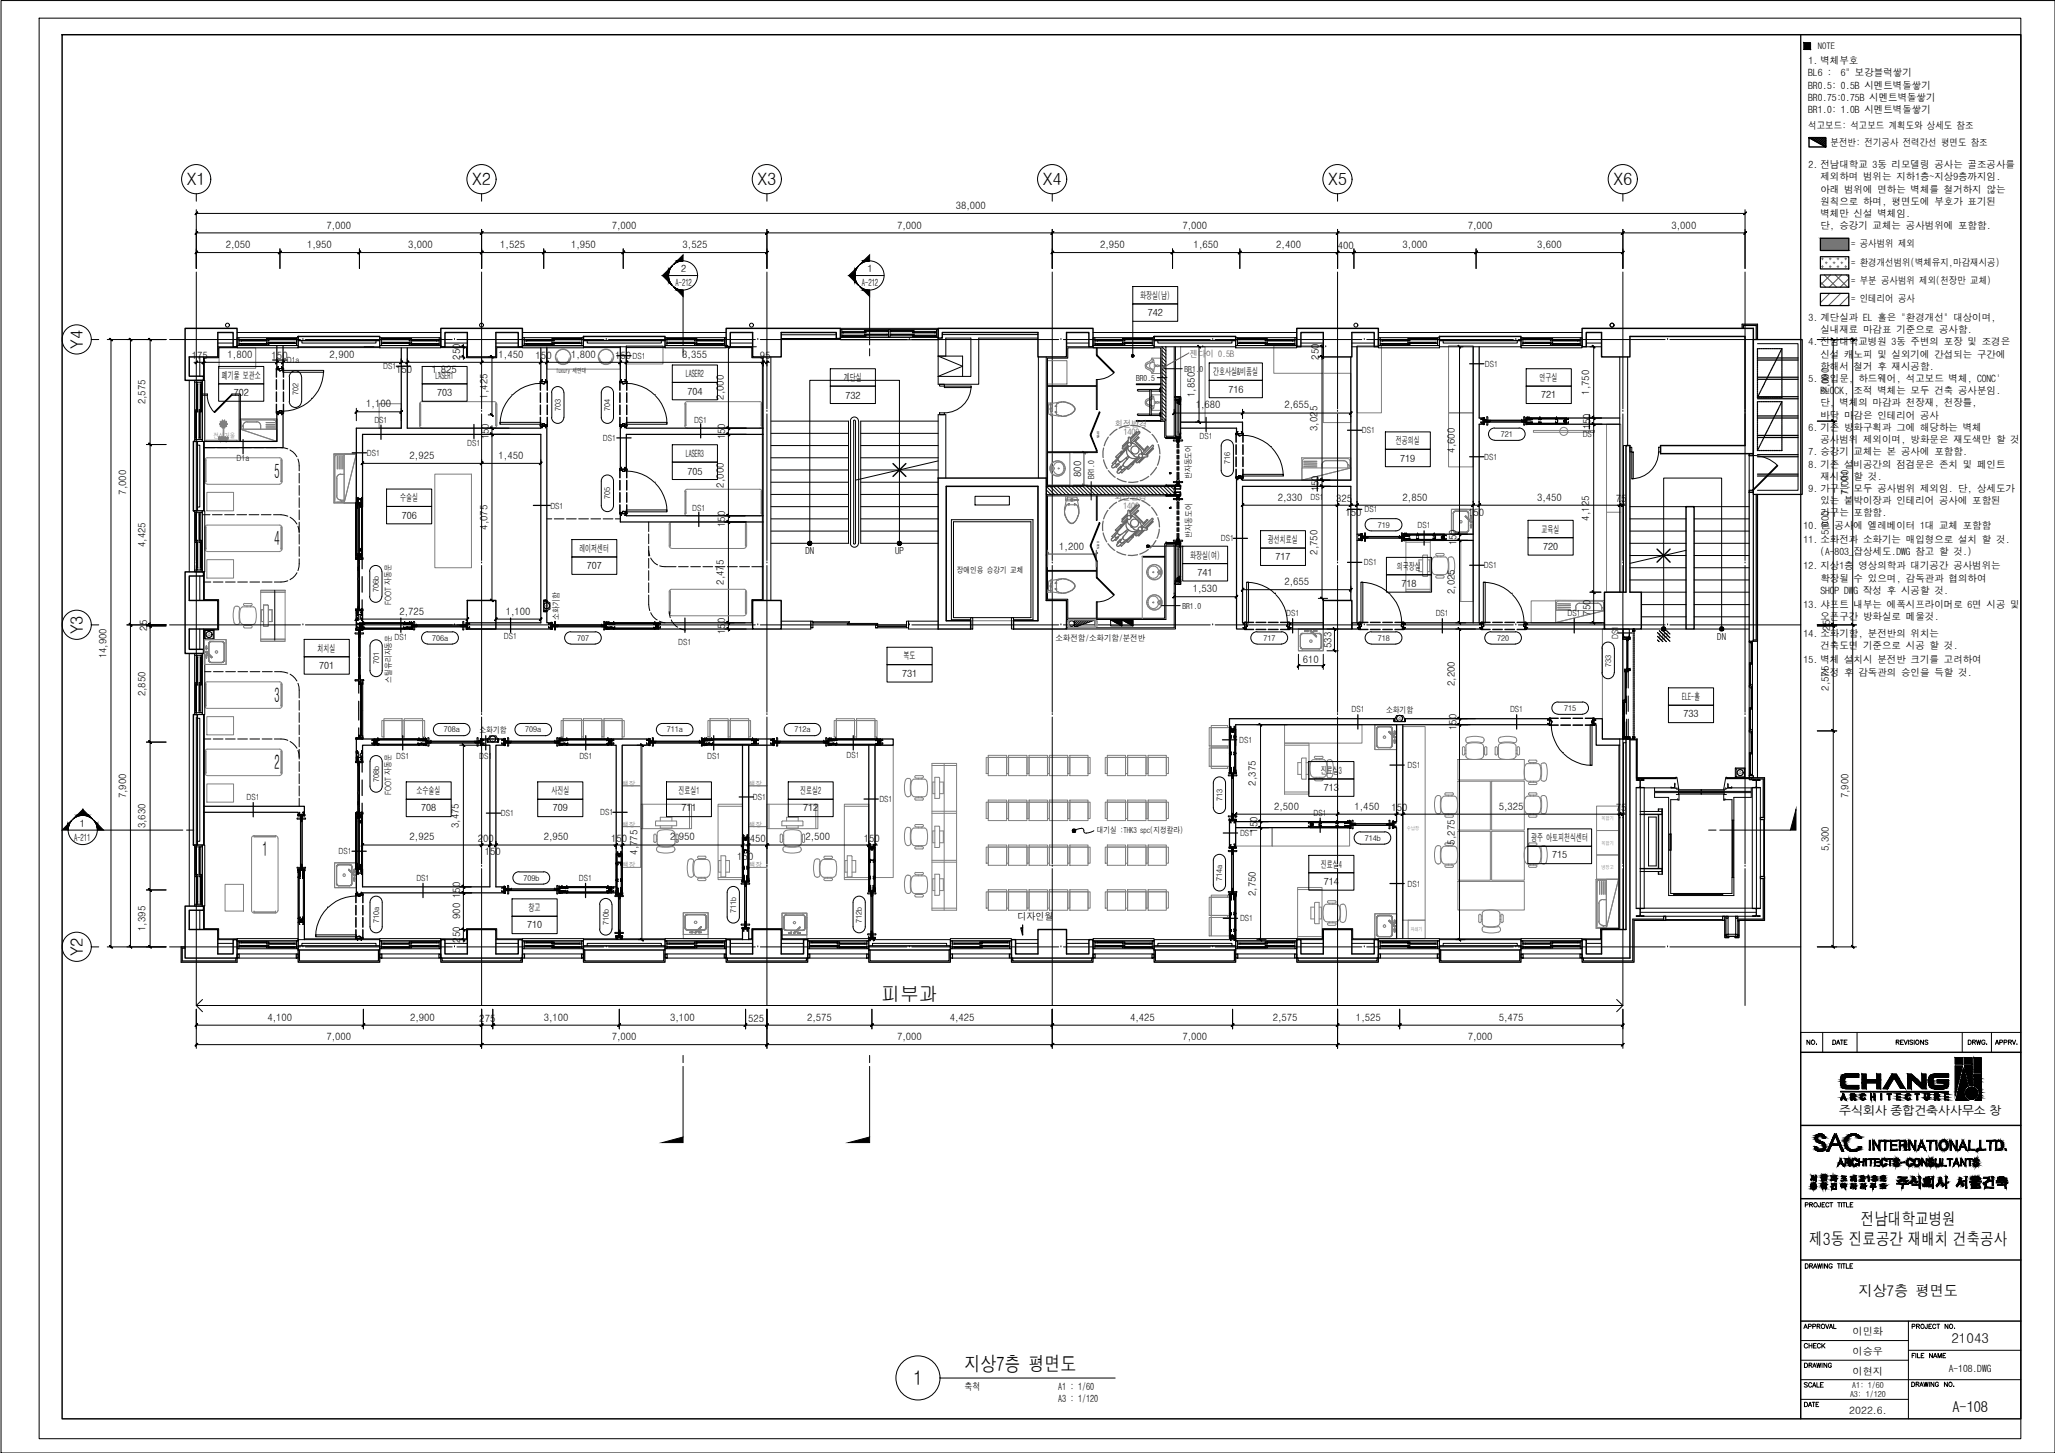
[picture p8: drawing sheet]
<svg xmlns="http://www.w3.org/2000/svg" width="420mm" height="297mm" viewBox="0 0 420 297" stroke-linecap="round" stroke-linejoin="round" font-family="sans-serif">
<defs><g id="words">
<g font-size="4.1">
<text x="56.1" y="97.7">5</text>
<text x="56.1" y="111.4">4</text>
<text x="56.1" y="143.6">3</text>
<text x="56.1" y="157.3">2</text>
<text x="53.6" y="175">1</text>
<text x="180.1" y="204.7">피부과</text>
<text x="197.2" y="280.2">지상7층 평면도</text>
<text x="186.9" y="283.2">1</text>
</g>
<g font-size="3.5">
<text x="38.2" y="37.9">X1</text>
<text x="96.5" y="37.9">X2</text>
<text x="154.9" y="37.9">X3</text>
<text x="213.2" y="37.9">X4</text>
<text x="271.5" y="37.9">X5</text>
<text x="329.9" y="37.9">X6</text>
<text x="16.9" y="71.4" transform="rotate(-90 16.9 71.4)">Y4</text>
<text x="16.9" y="129.7" transform="rotate(-90 16.9 129.7)">Y3</text>
<text x="16.9" y="195.5" transform="rotate(-90 16.9 195.5)">Y2</text>
<text x="380.4" y="250.3">전남대학교병원</text>
<text x="369.9" y="254.5">제3동 진료공간 재배치 건축공사</text>
</g>
<g font-size="3.1">
<text x="380" y="264.9">지상7층 평면도</text>
<text x="399.2" y="288.6">A-108</text>
</g>
<text font-size="2.8" x="399" y="274.6">21043</text>
<text font-size="2.4" x="376" y="227.8">주식회사 종합건축사사무소 창</text>
<g font-size="2.1">
<text x="66.8" y="46.7">7,000</text>
<text x="125.1" y="46.7">7,000</text>
<text x="183.4" y="46.7">7,000</text>
<text x="195.4" y="42.7">38,000</text>
<text x="241.8" y="46.7">7,000</text>
<text x="300.1" y="46.7">7,000</text>
<text x="341.8" y="46.7">3,000</text>
<text x="46.1" y="50.7">2,050</text>
<text x="62.8" y="50.7">1,950</text>
<text x="83.4" y="50.7">3,000</text>
<text x="102.3" y="50.7">1,525</text>
<text x="116.8" y="50.7">1,950</text>
<text x="139.6" y="50.7">3,525</text>
<text x="224.9" y="50.7">2,950</text>
<text x="244.1" y="50.7">1,650</text>
<text x="260.9" y="50.7">2,400</text>
<text x="273.5" y="51">400</text>
<text x="286.8" y="50.7">3,000</text>
<text x="314.3" y="50.7">3,600</text>
<text x="39.2" y="73.5">175</text>
<text x="46.5" y="73.2">1,800</text>
<text x="55.5" y="73.5">150</text>
<text x="67.4" y="73.2">2,900</text>
<text x="81" y="76.2">150</text>
<text x="88.3" y="76.2">1,825</text>
<text x="94.1" y="73.6" transform="rotate(-90 94.1 73.6)">250</text>
<text x="101.9" y="73.2">1,450</text>
<text x="109.5" y="73.3">150</text>
<text x="116.8" y="73.2">1,800</text>
<text x="125.8" y="73.3">150</text>
<text x="139.5" y="73.2">3,355</text>
<text x="155.3" y="73.5">95</text>
<text x="269.7" y="73.6" transform="rotate(-90 269.7 73.6)">250</text>
<text x="29.8" y="82.7" transform="rotate(-90 29.8 82.7)">2,575</text>
<text x="74.9" y="83.3">1,100</text>
<text x="99.7" y="81.5" transform="rotate(-90 99.7 81.5)">1,425</text>
<text x="148" y="81.7" transform="rotate(-90 148 81.7)">2,000</text>
<text x="244.3" y="81.1" transform="rotate(-90 244.3 81.1)">1,850</text>
<text x="244.5" y="83.5">1,680</text>
<text x="262.6" y="83.5">2,655</text>
<text x="324.9" y="80.7" transform="rotate(-90 324.9 80.7)">1,750</text>
<text x="373.9" y="80.3" transform="rotate(-90 373.9 80.3)">2,000</text>
<text x="99.9" y="89.8" transform="rotate(-90 99.9 89.8)">150</text>
<text x="148.3" y="89.8" transform="rotate(-90 148.3 89.8)">150</text>
<text x="269.4" y="88.1" transform="rotate(-90 269.4 88.1)">3,025</text>
<text x="325.2" y="87.7" transform="rotate(-90 325.2 87.7)">150</text>
<text x="83.7" y="93.8">2,925</text>
<text x="101.9" y="93.8">1,450</text>
<text x="297.5" y="92.6" transform="rotate(-90 297.5 92.6)">4,600</text>
<text x="25.8" y="101.1" transform="rotate(-90 25.8 101.1)">7,000</text>
<text x="148" y="99.7" transform="rotate(-90 148 99.7)">2,000</text>
<text x="221" y="97.5" transform="rotate(-90 221 97.5)">800</text>
<text x="269.7" y="100.4" transform="rotate(-90 269.7 100.4)">150</text>
<text x="377.9" y="101.1" transform="rotate(-90 377.9 101.1)">7,000</text>
<text x="148.3" y="107.8" transform="rotate(-90 148.3 107.8)">150</text>
<text x="261.2" y="102.3">2,330</text>
<text x="273.2" y="102.6">325</text>
<text x="275.1" y="105.5">150</text>
<text x="286.8" y="102.3">2,850</text>
<text x="300.1" y="105.5">150</text>
<text x="314.3" y="102.3">3,450</text>
<text x="324.9" y="106.4" transform="rotate(-90 324.9 106.4)">4,125</text>
<text x="330.4" y="102.6">75</text>
<text x="29.8" y="111.8" transform="rotate(-90 29.8 111.8)">4,425</text>
<text x="99.7" y="108.3" transform="rotate(-90 99.7 108.3)">4,075</text>
<text x="216.6" y="112.3">1,200</text>
<text x="269.4" y="113.4" transform="rotate(-90 269.4 113.4)">2,750</text>
<text x="297.8" y="111.5" transform="rotate(-90 297.8 111.5)">150</text>
<text x="373.9" y="109.5" transform="rotate(-90 373.9 109.5)">5,000</text>
<text x="148" y="119.5" transform="rotate(-90 148 119.5)">2,475</text>
<text x="262.6" y="119.6">2,655</text>
<text x="81.7" y="125.7">2,725</text>
<text x="103.4" y="125.7">1,100</text>
<text x="243.9" y="121.1">1,530</text>
<text x="297.5" y="121.4" transform="rotate(-90 297.5 121.4)">2,025</text>
<text x="325.2" y="125.9" transform="rotate(-90 325.2 125.9)">750</text>
<text x="30.1" y="128.9" transform="rotate(-90 30.1 128.9)">25</text>
<text x="148.3" y="129.6" transform="rotate(-90 148.3 129.6)">150</text>
<text x="374.2" y="128.9" transform="rotate(-90 374.2 128.9)">25</text>
<text x="21.8" y="134.6" transform="rotate(-90 21.8 134.6)">14,900</text>
<text x="266.4" y="135.5">610</text>
<text x="272.2" y="132.4" transform="rotate(-90 272.2 132.4)">533</text>
<text x="29.8" y="142.4" transform="rotate(-90 29.8 142.4)">2,850</text>
<text x="297.5" y="140.3" transform="rotate(-90 297.5 140.3)">2,200</text>
<text x="373.9" y="141.2" transform="rotate(-90 373.9 141.2)">2,575</text>
<text x="297.8" y="149.2" transform="rotate(-90 297.8 149.2)">150</text>
<text x="256.8" y="160.6" transform="rotate(-90 256.8 160.6)">2,375</text>
<text x="25.8" y="163.2" transform="rotate(-90 25.8 163.2)">7,900</text>
<text x="260.5" y="165.5">2,500</text>
<text x="276.9" y="165.5">1,450</text>
<text x="284.5" y="165.8">150</text>
<text x="306.5" y="165.5">5,325</text>
<text x="330.4" y="165.8">75</text>
<text x="377.9" y="163.2" transform="rotate(-90 377.9 163.2)">7,900</text>
<text x="29.8" y="169.4" transform="rotate(-90 29.8 169.4)">3,630</text>
<text x="83.7" y="171.8">2,925</text>
<text x="93.8" y="169.3" transform="rotate(-90 93.8 169.3)">3,475</text>
<text x="97.7" y="172.1">200</text>
<text x="111.2" y="171.8">2,950</text>
<text x="124.9" y="172.1">150</text>
<text x="137" y="171.8">2,950</text>
<text x="153.3" y="172.1">450</text>
<text x="164.7" y="171.8">2,500</text>
<text x="176.6" y="172.1">150</text>
<text x="257.1" y="170.3" transform="rotate(-90 257.1 170.3)">150</text>
<text x="297.5" y="172.7" transform="rotate(-90 297.5 172.7)">5,275</text>
<text x="99.1" y="174.9">150</text>
<text x="130.3" y="174.7" transform="rotate(-90 130.3 174.7)">4,775</text>
<text x="150.7" y="175.8">150</text>
<text x="373.9" y="174" transform="rotate(-90 373.9 174)">5,300</text>
<text x="94.1" y="183.6" transform="rotate(-90 94.1 183.6)">150</text>
<text x="256.8" y="183.2" transform="rotate(-90 256.8 183.2)">2,750</text>
<text x="29.8" y="190.3" transform="rotate(-90 29.8 190.3)">1,395</text>
<text x="94.1" y="187.9" transform="rotate(-90 94.1 187.9)">900</text>
<text x="94.1" y="192.7" transform="rotate(-90 94.1 192.7)">250</text>
<text x="54.7" y="208.6">4,100</text>
<text x="83.9" y="208.6">2,900</text>
<text x="98" y="208.9">275</text>
<text x="111.2" y="208.6">3,100</text>
<text x="137" y="208.6">3,100</text>
<text x="153" y="208.9">525</text>
<text x="165" y="208.6">2,575</text>
<text x="194.2" y="208.6">4,425</text>
<text x="231.1" y="208.6">4,425</text>
<text x="260.2" y="208.6">2,575</text>
<text x="277.2" y="208.6">1,525</text>
<text x="306.5" y="208.6">5,475</text>
<text x="66.8" y="212.7">7,000</text>
<text x="125.1" y="212.7">7,000</text>
<text x="183.4" y="212.7">7,000</text>
<text x="241.8" y="212.7">7,000</text>
<text x="300.1" y="212.7">7,000</text>
<text x="378.8" y="273">이민화</text>
<text x="378.8" y="277">이승우</text>
<text x="378.8" y="281">이현지</text>
<text x="378.1" y="289">2022.6.</text>
</g>
<g font-size="2">
<text x="369.7" y="15.6">BL6 :</text>
<text x="369.7" y="13.1">1. 벽체부호</text>
<text x="376.3" y="15.6">6&quot; 보강블럭쌓기</text>
<text x="369.7" y="18.1">BR0.5: 0.5B 시멘트벽돌쌓기</text>
<text x="369.7" y="20.6">BR0.75:0.75B 시멘트벽돌쌓기</text>
<text x="369.7" y="23.1">BR1.0: 1.0B 시멘트벽돌쌓기</text>
<text x="369.7" y="26.4">석고보드: 석고보드 계획도와 상세도 참조</text>
<text x="374.3" y="29.7">분전반: 전기공사 전력간선 평면도 참조</text>
<text x="369.7" y="34.3">2. 전남대학교 3동 리모델링 공사는 골조공사를</text>
<text x="372.2" y="36.9">제외하며 범위는 지하1층~지상9층까지임.</text>
<text x="372.2" y="39.4">아래 범위에 면하는 벽체를 철거하지 않는</text>
<text x="372.2" y="41.9">원칙으로 하며, 평면도에 부호가 표기된</text>
<text x="372.2" y="44.4">벽체만 신설 벽체임.</text>
<text x="372.2" y="46.8">단, 승강기 교체는 공사범위에 포함함.</text>
<text x="378.5" y="50.6">= 공사범위 제외</text>
<text x="138.1" y="58.5">A-212</text>
<text x="139.3" y="55.7">2</text>
<text x="176.2" y="58.5">A-212</text>
<text x="177.4" y="55.7">1</text>
<text x="378.5" y="58.1">= 부분 공사범위 제외(천장만 교체)</text>
<text x="378.5" y="54.3">= 환경개선범위(벽체유지,마감재시공)</text>
<text x="233.1" y="61.1">화장실(남)</text>
<text x="234.7" y="64.6">742</text>
<text x="369.7" y="65.6">3. 계단실과 EL 홀은 &quot;환경개선&quot; 대상이며,</text>
<text x="378.5" y="61.8">= 인테리어 공사</text>
<text x="369.7" y="70.6">4. 전남대학교병원 3동 주변의 포장 및 조경은</text>
<text x="372.2" y="68.1">실내재료 마감표 기준으로 공사함.</text>
<text x="45.3" y="77.5">폐기물 보관소</text>
<text x="89.1" y="77.4">LASER1</text>
<text x="140.3" y="77.1">LASER2</text>
<text x="172.5" y="78">계단실</text>
<text x="248.1" y="76.7">간호사실&amp;비품실</text>
<text x="314.8" y="77.9">연구실</text>
<text x="372.2" y="73.1">신설 캐노피 및 실외기에 간섭되는 구간에</text>
<text x="372.2" y="75.6">한해서 철거 후 재시공함.</text>
<text x="47.8" y="81">702</text>
<text x="89.4" y="81">703</text>
<text x="140.5" y="80.7">704</text>
<text x="172.8" y="81.5">732</text>
<text x="251.2" y="80.2">716</text>
<text x="315.1" y="81.4">721</text>
<text x="369.7" y="78.1">5. 출입문, 하드웨어, 석고보드 벽체, CONC'</text>
<text x="372.2" y="80.6">BLOCK, 조적 벽체는 모두 건축 공사분임.</text>
<text x="372.2" y="83.1">단, 벽체의 마감과 천장재, 천장틀,</text>
<text x="369.7" y="88.1">6. 기존 방화구획과 그에 해당하는 벽체</text>
<text x="372.2" y="85.6">바닥 마감은 인테리어 공사</text>
<text x="140.3" y="93.5">LASER3</text>
<text x="285.4" y="90.8">전공의실</text>
<text x="286.3" y="94.3">719</text>
<text x="369.7" y="93.1">7. 승강기 교체는 본 공사에 포함함.</text>
<text x="369.7" y="95.6">8. 기존 설비공간의 점검문은 존치 및 페인트</text>
<text x="372.2" y="90.6">공사범위 제외이며, 방화문은 재도색만 할 것</text>
<text x="140.5" y="97">705</text>
<text x="369.7" y="100.6">9. 가구는 모두 공사범위 제외임. 단, 상세도가</text>
<text x="372.2" y="98.1">재시공 할 것.</text>
<text x="81.8" y="102.5">수술실</text>
<text x="82.1" y="106.1">706</text>
<text x="372.2" y="103.1">있는 붙박이장과 인테리어 공사에 포함된</text>
<text x="372.2" y="105.6">가구는 포함함.</text>
<text x="118.4" y="112.9">레이저센터</text>
<text x="164.7" y="113.3">DN</text>
<text x="183" y="113.3">UP</text>
<text x="259.2" y="111">광선치료실</text>
<text x="315.2" y="108.9">교육실</text>
<text x="315.5" y="112.4">720</text>
<text x="368.8" y="108.1">10. 본 공사에 엘레베이터 1대 교체 포함함</text>
<text x="368.8" y="111">11. 소화전과 소화기는 매입형으로 설치 할 것.</text>
<text x="372.2" y="113.5">(A-803_잡상세도.DWG 참고 할 것.)</text>
<text x="120" y="116.4">707</text>
<text x="243.3" y="114.2">화장실(여)</text>
<text x="244.9" y="117.7">741</text>
<text x="260.8" y="114.5">717</text>
<text x="285.6" y="116.5">의국장실</text>
<text x="368.8" y="116.4">12. 지상1층 영상의학과 대기공간 공사범위는</text>
<text x="372.2" y="118.9">확장될 수 있으며, 감독관과 협의하여</text>
<text x="286.6" y="120">718</text>
<text x="368.8" y="124.3">13. 샤프트 내부는 에폭시프라이머로 6면 시공 및</text>
<text x="372.2" y="121.4">SHOP DWG 작성 후 시공할 것.</text>
<text x="339.3" y="130.8">UP</text>
<text x="351.1" y="130.8">DN</text>
<text x="368.8" y="130.2">14. 소화기함, 분전반의 위치는</text>
<text x="372.2" y="126.8">오픈구간 방화실로 메울것.</text>
<text x="64.9" y="133.3">처치실</text>
<text x="65.2" y="136.8">701</text>
<text x="184.7" y="134.8">복도</text>
<text x="368.8" y="135.6">15. 벽체 설치시 분전반 크기를 고려하여</text>
<text x="372.2" y="132.7">건축도면 기준으로 시공 할 것.</text>
<text x="184.4" y="138.4">731</text>
<text x="343.9" y="143.2">ELE-홀</text>
<text x="372.2" y="138.2">조정 후 감독관의 승인을 득할 것.</text>
<text x="344.2" y="146.7">733</text>
<text x="270" y="158.2">진료실3</text>
<text x="270.7" y="161.7">713</text>
<text x="85.2" y="162.4">소수술실</text>
<text x="86.1" y="165.9">708</text>
<text x="112.7" y="162.4">사진실</text>
<text x="113" y="165.9">709</text>
<text x="138.7" y="162.4">진료실1</text>
<text x="139.3" y="165.9">711</text>
<text x="163.6" y="162.4">진료실2</text>
<text x="164.2" y="165.9">712</text>
<text x="15.2" y="171.9">A-211</text>
<text x="16.3" y="169.1">1</text>
<text x="313.1" y="171.9">광주 아토피천식센터</text>
<text x="270" y="177.4">진료실4</text>
<text x="317.4" y="175.5">715</text>
<text x="270.7" y="180.9">714</text>
<text x="107.8" y="189.8">710</text>
<text x="108.1" y="186.3">창고</text>
<text x="208" y="188.2">디자인월</text>
<text x="398.4" y="280.6">A-108.DWG</text>
<text x="197.2" y="284.2">축척</text>
<text x="216.4" y="286.7">A3 : 1/120</text>
<text x="216.4" y="284.2">A1 : 1/60</text>
</g>
<text font-size="1.8" x="371.7" y="10.1">NOTE</text>
<text font-size="1.8" fill="#f00" x="243.2" y="72.9">젠다이 0.5B</text>
<g font-size="1.8" fill="#636466">
<text x="228" y="87.3">회전반경</text>
<text x="229.7" y="89">1400</text>
<text x="227.9" y="102.3">회전반경</text>
<text x="229.6" y="104">1400</text>
</g>
<g font-size="1.7">
<text x="58.6" y="74.2">D1a</text>
<text x="78.4" y="75.5">DS1</text>
<text x="129.3" y="73.3">DS1</text>
<text x="232.3" y="77.8">BR0.5</text>
<text x="242.2" y="76">BR1.0</text>
<text x="303.6" y="75">DS1</text>
<text x="76.5" y="86.5">DS1</text>
<text x="141.9" y="86.4">DS1</text>
<text x="245.2" y="89.6">DS1</text>
<text x="278.5" y="88.6">DS1</text>
<text x="323.6" y="89.4">DS1</text>
<text x="48.4" y="94.3">D1a</text>
<text x="75" y="93.2">DS1</text>
<text x="95.5" y="91.1">DS1</text>
<text x="123.3" y="90.2">DS1</text>
<text x="303.4" y="94">DS1</text>
<text x="223.7" y="97.9" transform="rotate(-90 223.7 97.9)">BR1.0</text>
<text x="243.6" y="97.9" transform="rotate(-90 243.6 97.9)">반자동도어</text>
<text x="112.5" y="104">DS1</text>
<text x="141.5" y="104.4">DS1</text>
<text x="268" y="102.1">DS1</text>
<text x="279" y="104.8">DS1</text>
<text x="243.7" y="109.9" transform="rotate(-90 243.7 109.9)">반자동도어</text>
<text x="249.6" y="110.7">DS1</text>
<text x="289.8" y="108">DS1</text>
<text x="195.6" y="117.1">장애인용 승강기 교체</text>
<text x="278.8" y="115.6">DS1</text>
<text x="303.4" y="116.1">DS1</text>
<text x="80" y="123.7" transform="rotate(-90 80 123.7)">FOOT 자동문</text>
<text x="241.8" y="124.4">BR1.0</text>
<text x="263" y="125.9">DS1</text>
<text x="293.5" y="125.9">DS1</text>
<text x="320.5" y="125.9">DS1</text>
<text x="80.6" y="130.8">DS1</text>
<text x="103" y="130.6">DS1</text>
<text x="114.3" y="126.6" transform="rotate(-90 114.3 126.6)">소화기함</text>
<text x="138.7" y="131.8">DS1</text>
<text x="215.8" y="131.1">소화전함/소화기함/분전반</text>
<text x="330.9" y="130.7" transform="rotate(-90 330.9 130.7)">DS1</text>
<text x="80.1" y="139.6" transform="rotate(-90 80.1 139.6)">스틸유리자동문</text>
<text x="98" y="149.8">소화기함</text>
<text x="276.3" y="145.5">DS1</text>
<text x="283.4" y="145.7">소화기함</text>
<text x="308.7" y="145.5">DS1</text>
<text x="81" y="155.3">DS1</text>
<text x="98" y="155.3">DS1</text>
<text x="118.4" y="155.3">DS1</text>
<text x="144.6" y="155.3">DS1</text>
<text x="173.1" y="154.9">DS1</text>
<text x="253.4" y="151.9">DS1</text>
<text x="287.8" y="157">DS1</text>
<text x="50.4" y="163.6">DS1</text>
<text x="80" y="162.5" transform="rotate(-90 80 162.5)">FOOT 자동문</text>
<text x="102.4" y="166.9">DS1</text>
<text x="122.7" y="166.7">DS1</text>
<text x="153.9" y="163.5">DS1</text>
<text x="179.8" y="164">DS1</text>
<text x="268.6" y="166.8">DS1</text>
<text x="224.3" y="170.3">대기실 :THK3 spc(지정칼라)</text>
<text x="253.5" y="170.9">DS1</text>
<text x="69.2" y="174.7">DS1</text>
<text x="85.1" y="180.1">DS1</text>
<text x="118.4" y="180.1">DS1</text>
<text x="287.8" y="181.3">DS1</text>
<text x="253.5" y="188.4">DS1</text>
<text x="378.2" y="285.7">A3: 1/120</text>
<text x="378.7" y="283.8">A1: 1/60</text>
</g>
<g font-size="1.6">
<text x="61" y="80.8" transform="rotate(-90 61 80.8)">702</text>
<text x="114.6" y="84" transform="rotate(-90 114.6 84)">703</text>
<text x="124.8" y="84.1" transform="rotate(-90 124.8 84.1)">704</text>
<text x="306.9" y="89.4">721</text>
<text x="251.5" y="94.9" transform="rotate(-90 251.5 94.9)">716</text>
<text x="124.8" y="102.1" transform="rotate(-90 124.8 102.1)">705</text>
<text x="281.7" y="107.9">719</text>
<text x="77.4" y="121" transform="rotate(-90 77.4 121)">706b</text>
<text x="88.3" y="131">706a</text>
<text x="118" y="131">707</text>
<text x="258.3" y="131">717</text>
<text x="281.7" y="131">718</text>
<text x="306.1" y="131">720</text>
<text x="77.5" y="135.8" transform="rotate(-90 77.5 135.8)">701</text>
<text x="329.4" y="136.3" transform="rotate(-90 329.4 136.3)">733</text>
<text x="90.7" y="149.7">708a</text>
<text x="107.4" y="149.7">709a</text>
<text x="136.4" y="149.7">711a</text>
<text x="162.4" y="149.7">712a</text>
<text x="319.8" y="145.4">715</text>
<text x="77.5" y="159.9" transform="rotate(-90 77.5 159.9)">708b</text>
<text x="249.9" y="163.8" transform="rotate(-90 249.9 163.8)">713</text>
<text x="279" y="171.9">714b</text>
<text x="107" y="180.1">709b</text>
<text x="249.9" y="180.1" transform="rotate(-90 249.9 180.1)">714a</text>
<text x="77.5" y="188.6" transform="rotate(-90 77.5 188.6)">710a</text>
<text x="124.5" y="189" transform="rotate(-90 124.5 189)">710b</text>
<text x="150.5" y="186.6" transform="rotate(-90 150.5 186.6)">711b</text>
<text x="176.2" y="188.6" transform="rotate(-90 176.2 188.6)">712b</text>
</g>
<text font-size="1.4" x="113.7" y="76.3">luxury 세면대</text>
<g font-size="1.4" fill="#808080">
<text x="43.6" y="89.6">전신거울</text>
<text x="127.2" y="160.6">책장</text>
<text x="153.1" y="160.6">책장</text>
<text x="127.2" y="169">책장</text>
<text x="153.1" y="169">책장</text>
<text x="127.2" y="177.3">책장</text>
<text x="153.1" y="177.3">책장</text>
</g>
<g font-size="1" fill="#808080">
<text x="327.4" y="167.7">복합기</text>
<text x="287.7" y="169.7">수납장</text>
<text x="327.4" y="172.7">복합기</text>
<text x="327.4" y="177.7">냉장고</text>
<text x="288.4" y="190.4">파쇄기</text>
</g>
<g font-size=".9">
<text x="112.1" y="124.3" transform="rotate(-90 112.1 124.3)">소</text>
<text x="42.3" y="130">소</text>
<text x="285.8" y="147.2">소</text>
<text x="101.2" y="150.8" transform="rotate(180 101.2 150.8)">소</text>
<text x="355.4" y="158.3">소</text>
</g>
<g font-size=".6">
<text x="224.3" y="88.1" transform="rotate(90 224.3 88.1)">OPEN</text>
<text x="224.3" y="110.7" transform="rotate(90 224.3 110.7)">OPEN</text>
</g>
</g></defs>
<!-- layer: FUR -->
<g fill="none" stroke="#808080" stroke-width=".2">
<path d="M44.8 71.1h7.5v4.2h-7.5zM113.9 73.2l.1 .4M113.9 73.6l.3 .3M114.2 73.9l.4 .3M116.4 73.2a1.22 1.22 0 0 1-1.8 1M122.6 73.2l.1 .4 .3 .3M123 73.9l.7 .3h.7M125.1 73.6l-.7 .6M125.1 73.2l-.1 .4M128.1 70.7h7.5v3.7h-7.5zM234.1 75l.2 .3M234.2 74.7v.3"/>
<path d="M234.2 74.6v.2M234.3 74.2l-.2 .3M234.3 75.3l.3 .2M234.4 74.6v.3M234.4 74.9l.1 .2M234.5 75l.2 .2M234.5 74.5l-.1 .1M234.6 74l-.3 .2M234.6 75.5l.7 .4M234.7 75.2h.1M234.8 75.2l.2 .1M235 75.3l.2 .1"/>
<path d="M235.2 75.4l.5 .3M235.2 74.1l-.7 .4M235.3 74.1l-.1 .1M235.3 75.9l.2 .2M235.3 73.7l-.7 .4M235.4 76.1l.1 .2M235.5 73.4l-.2 .3M235.5 73.2l-.1 .2M235.6 73.9l-.3 .2M235.7 73.8l-.1 .1M235.7 75.7l.2 .2M235.8 73.5l-.3 .1v-.4h1.8v3.2h-1.8"/>
<path d="M235.8 76.1h-.3v.3M235.8 73.5l-.1 .3M235.9 75.9l-.1 .1M235.9 73.6l.2 .9M235.9 74.1a.7 .7 0 0 0-.9 .7 .7 .7 0 0 0 .9 .6M236 74.5v.5M236.1 75l-.2 1M236.3 74.6v.4zM236.3 74.9h.2M236.3 74.7h.2M236.9 74.9h.3M236.9 74.7h.3"/>
<path d="M237.3 74.6v.4M241.4 70.9h5v15.4h-5zM260.4 70.7h10.2v5.6h-10.2zM270.6 76.3h5.6v10.1h-5.6zM277.5 70.7h4.9v13.7h-4.9zM296.2 70.7h5v13.7h-5zM41.9 94.1v4.4v.2l.5 .3M41.9 94.1v-.3l.5-.2h14.8l.4 .2 .1 .3M42 94.1v4.4M42.1 90h6.4v.2h-6.4zM42.1 98.5h.1M42.1 94.1h.1"/>
<path d="M42.1 94.1v4.4M42.4 99h14.8M49.1 87.7h7.5v2.5h-7.5zM49.1 87.7l7.5 2.5v-4.5h-7.5v4.5M49.3 87.5l.2-.4h.2v.6M50.5 86.2a.83 .83 0 0 0-.8 .8M50.5 86.3h2M52.5 86.2a.83 .83 0 0 1 .8 .8v.7M54.4 87.5h1.8M54.4 86.4h1.8M54.4 86.8h1.8M54.4 87.1h1.8"/>
<path d="M56 85.8l.2 .1 .2 .3M56 85.8h-6.7v2M56.4 86.3v1.4M57.4 94.1v4.4M57.5 98.5h.1M57.5 94.1h.1M57.5 94.1v4.4M57.7 98.5l-.3 .4-.2 .1M57.7 94.1v4.4M68.5 93.4v9.2h1.9M68.9 93h-.2l-.2 .4M68.9 97.8v3.6"/>
<path d="M68.9 93h1.5M69 93.2v2.7M69.3 93.2v2.7M69.7 96.9a.83 .83 0 0 0-.9 .9M69.7 97h.7M69.7 93.2v2.7M70.1 93.2v2.7M70.4 92.8h2.5v10h-2.5zM77.5 82.5h4.5v5h-4.5zM85.8 87l.2 .4 .3 .1M85.9 82.6v4.4M86 82.6h.1"/>
<path d="M86 87h.1M86 82.6v4.4M86.3 82.1l-.5 .3v.2v4.4M86.3 82.1h14.8M86.3 87.5h14.8M88.9 96.9h7.5v19.2h-7.5zM101.1 82.1l.2 .1 .3 .4M101.3 82.6v4.4M101.4 82.6h.1M101.4 87h.1M101.4 82.6v4.4M101.6 87l-.3 .4-.2 .1"/>
<path d="M101.6 82.6v4.4M140 87l.2 .4 .3 .1M140 82.6v4.4M140.2 82.6v4.4M140.2 82.6h.1M140.2 87h.1M140.3 82.6v4.4M140.5 82.1l-.4 .3-.1 .2M140.5 82.1h14.9M140.5 87.5h14.9M155.3 82.1l.3 .1 .2 .4 .1 4.4M155.6 82.6v4.4"/>
<path d="M155.7 82.6h.1M155.7 87h.1M155.7 82.6v4.4M155.8 87l-.2 .4-.3 .1M214.9 95.6v.4M215.1 96h.1M215.1 95.6h.1M215.1 95.6l.5 .1v.2h-.5M215.3 95.9l.1 .4M215.4 95.3l-.1 .3M215.4 96.2l.6 .7M215.7 94.8l-.3 .5"/>
<path d="M215.7 94.8a1.02 1.02 0 0 1 1.5 0M216 96.9h.8M217.2 94.8l.3 .6v.7l-.3 .6-.4 .2M234.1 82.5l.2 .3M234.2 82.1v.4M234.3 81.8l-.2 .3M234.3 82.8l.3 .2M234.4 82.3v.1M234.4 82.1v.2M234.4 82.4l.3 .3M234.6 81.5l-.3 .2M234.6 83l.7 .4"/>
<path d="M234.7 82.7h.1M234.7 81.9l-.3 .2M234.8 81.8l-.1 .1M234.8 82.7l.8 .4M235 81.4l-.4 .2M235.2 81.6l-.4 .2M235.3 83.4l.2 .2M235.3 81.1l-.3 .3M235.4 83.6l.1 .2M235.5 80.9l-.2 .3M235.5 80.7l-.1 .2M235.6 83.1l.1 .1"/>
<path d="M235.7 81.3l-.5 .4M235.7 83.2l.2 .2M235.8 81h.1M235.8 81.1h-.3v-.4h1.8v3.2h-1.8v-.3l.3-.1M235.8 81l.1 .1M235.9 83.4l-.1 .1M235.9 81.1l.2 .9M235.9 81.1l-.2 .2M235.9 81.6a.7 .7 0 0 0-.9 .7 .7 .7 0 0 0 .9 .6M236 82v.5M236.1 82.5l-.2 1M236.3 82.1v.4z"/>
<path d="M236.3 82.4h.2M236.3 82.2h.2M236.9 82.4h.3M236.9 82.2h.3M237.3 82.1v.4M266.1 93.6h10.1v4.6h-10zM266.2 95.7h10v2.5h-10zM266.6 94.3h2.6M266.6 94.6l2.6 .1M266.6 95l2.6 .1M266.6 95.4h2.6M266.7 93.8l-.3 .2-.1 .2v1.5"/>
<path d="M266.7 93.8h8.9M271.1 94.2a.83 .83 0 0 0-.8 .8v.7M271.1 94.2h3.6a.83 .83 0 0 1 .8 .8M275.6 93.8l.3 .2 .1 .2M275.6 95l.3 .2 .1 .2M275.6 95v.7M276 94.2v1.5M276.2 95.7l-10 2.5M296.2 84.4h5v11h-5zM313.5 88h12.5v.4h-12.5zM328.5 86.7h2.9v34.4h-2.9zM42 107.9v4.4"/>
<path d="M42.1 112.3h.1M42.1 107.9h.1M42.1 107.9v4.4M42.3 114.4h5.5v3.8h-5.5zM42.3 100.7h5.5v3.7h-5.5zM42.4 112.8h14.8M57.4 107.9v4.4M57.5 112.3h.1M57.5 107.9h.1M57.5 107.9v4.4M57.7 107.8l-.1-.2-.4-.3-15.1 .1-.2 .5v4.3l.2 .5h.3M57.7 112.2l-.3 .5h-.2"/>
<path d="M57.7 107.9v4.4M68.8 101.4a.83 .83 0 0 0 .9 .8l.2 .4h.2M69.7 102.3h.7M70.4 102.8l2.5-10h-4.6v10h4.6M136.8 107.2v4.4M136.8 111.6l.3 .4 .2 .1M137 107.2v4.4M137 111.6h.1M137 107.2h.1M137.1 107.2v4.4M137.3 106.7l-.4 .2-.1 .3M137.3 112.1h14.8"/>
<path d="M137.3 106.7h14.8M140 105l.2 .4h.3M140 100.5v4.5M140.2 100.5v4.5M140.2 100.5h.1M140.2 105h.1M140.3 100.5v4.5M140.5 100l-.4 .3-.1 .2M140.5 100h14.9M140.5 105.4h14.9M152.1 106.7l.3 .1 .2 .4M152.4 107.2v4.4"/>
<path d="M152.4 111.6h.1M152.4 107.2h.1M152.5 107.2v4.4M152.6 111.6l-.2 .4-.3 .1M152.7 107.2v4.4M155.3 100l.3 .1 .2 .4M155.6 100.5v4.5M155.7 100.5h.1M155.7 105h.1M155.7 100.5v4.5M155.8 105l-.2 .4h-.3M155.9 100.5v4.5"/>
<path d="M234.8 117.5l.6 .7M234.8 116.5v1M235 116.1l-.2 .4M235.4 115.8l-.4 .3M235.4 115.8h.8M235.4 118.1h.8M236.2 115.8l.4 .3M236.6 116.1l.2 .4M236.8 116.5l.1 .4M236.8 117.5l-.6 .7M236.9 117.1l-.1 .4M237.2 116.8h.1"/>
<path d="M237.2 117.2h.1M237.2 116.9h-.5v.2h.5M237.4 116.8v.4M287.4 110.5h5v10.4h-5zM287.4 110.9h5M290.9 113.6l.1-.1h.8v4.3h-.8l-.1-.1zM290.9 114.5h-.8v2.4h.8M291.8 114.5h.5v2.4h-.5M293.3 113.9h2.2M293.3 117.5h2.2M293.3 113.8l-.2 .1a3.7 3.7 0 0 0-.2 3.3l.4 .2M293.8 117.7l-.3 .2 .3 .2"/>
<path d="M293.8 113.1l-.3 .3 .3 .2M293.8 113.1h1.3M293.8 113.7h1.3M293.8 117.7h1.3M293.8 118.2h1.3M293.9 113.7v.2M293.9 117.5v.2M294.6 113.7v.2M294.6 117.5v.2M295.1 117.7l.2 .2-.2 .2M295.1 113.1l.2 .3-.2 .2M295.5 113.8l.4 .5"/>
<path d="M295.9 117l-.4 .4M296 114.3l.1 1.1-.1 1.6M296.1 117a.44 .44 0 0 0 .4 .5M296.5 113.9a.44 .44 0 0 0-.4 .5l.1 1-.1 1.6M296.5 113.9h.3M296.5 117.6h.3M296.7 113.8l.3 .1a3.7 3.7 0 0 1 0 3.6l-.3 .1M296.8 104.1h4.4v5.1h-4.4zM297.1 108.4l.2 .3 .3 .1M297.1 105l.3-.5h2.6l.3 .3v3.7l-.3 .3-2.7-.1M297.1 105v3.4M297.1 108.4l.2 .3"/>
<path d="M297.2 108.4v.2l.4 .2M297.2 104.7l.4-.2h2.2l.3 .2 .1 3.7-.1 .3-2.5 .1-.4-.2zM297.3 108.7l.3 .1M297.6 104.5l-.4 .2v.3M297.6 104.5l-.3 .1-.2 .4M297.6 104.5l-.4 .3v3.7l.1 .2M297.6 108.8h2.2M298.5 106.5h.4v.3h-.4zM298.7 110.5h2.5v12.5h-2.5zM299.6 105.6l.1-.1 1.1 1.1-.1 .1zM299.6 105.6l1.1 1.2M299.6 105.6h.2z"/>
<path d="M299.7 105.5l1 1-.1 .1-1-1M299.7 105.5l-.1 .1M299.7 105.5l1.2 1.2M299.8 104.5h.2l.3 .5M299.8 104.5l.3 .1 .1 .4M299.8 104.5l.3 .1M300.1 104.7l.1 .3M300.2 108.4l-.1 .3-.3 .1M300.2 105v3.4M300.3 108.4l-.3 .4h-.2M300.6 106.6l.2 .2zM300.6 106.6h.1"/>
<path d="M300.7 105.8h.2v.2h-.2zM300.7 107.3h.2v.2h-.2zM300.7 106.5h.2v.3h-.2zM300.7 105.4h.1v.7h-.1zM300.7 105.4v.7h.1v-.7M300.7 107.9v-.6v.6M300.7 107.3h.1M300.7 107.3h.1v.6h-.1zM300.7 107.9v-.6h.1v.6M300.7 106.5l.2 .2-.1 .1-.2-.2M300.7 105.4v.7v-.7M300.7 106.1h.1"/>
<path d="M300.7 106.5l.2 .2zM300.7 106.5h.1M300.7 105.4h.1M300.7 107.9h.1M300.7 106.5l-.1 .1M300.8 105.4v.7v-.7M300.8 106.1h.1M300.8 107.9v-.6v.6M300.8 107.3h.1M300.9 106.7h-.2l.1 .1M328.5 104.7h2.9M41.8 130.8h4.4v5h-4.4z"/>
<path d="M42 133.2l.2 .3zM42 139.9v4.4M42.1 139.9h.1M42.1 133.9l.3 .1-.2 .2zM42.1 132.4l.3 .1-.2 .2zM42.1 133.2l.3 .1-.2 .2zM42.1 133.1l.2 .2-.1 .1-.2-.2M42.1 133.1l.3 .2zM42.1 139.9v4.4M42.1 133.3l.1 .1M42.1 133.3l1.2 1.2M42.2 133.9v.6z"/>
<path d="M42.2 134.5v-.6v.6M42.2 133.9h.1M42.2 132.1v.6zM42.2 132.1v.6v-.6M42.2 132.7h.1M42.2 134.5h.1M42.2 132.1h.1M42.2 133.4l1.1 1.1M42.2 133.2l1.2 1.2M42.2 133.5h.1M42.3 133.3l1.1 1.1-.1 .1-1.1-1.1zM42.4 133.3l-.3-.2-.1 .1 .2 .3"/>
<path d="M42.4 133.3h.1M42.4 133.3l-.2 .2M42.7 131.6l.2-.4h.2l-.3 .1-.1 .3M42.7 135l.2 .4 .2 .1M42.7 131.6v3.4M42.7 135l.4 .4M42.8 131.3l.2-.1h2.5l.2 .1 .1 3.7-.2 .3-2.5 .1-.3-.2zM43 131.2l-.3 .4M43 131.1l-.3 .5M43 131.1h2.6l.2 .5M43.1 135.5h2.3M43.1 135.4h2.3"/>
<path d="M43.2 134.3l.1 .1zM43.4 134.4l-1-1.1-.2 .2 1.1 1M43.4 134.4l-.1 .1M44.1 133.1h.4v.4h-.4zM45.5 131.2l.3 .4M45.8 131.6l-.1-.3-.3-.2 .2 .1 .2 .4M45.8 135l-.4 .4M45.8 131.6v3.4M45.8 135l-.2 .4-.2 .1M48.3 123.9l-.2 .1a4 4 0 0 0 0 3.6l.2 .1M48.3 123.9l.4 .1 .3 .3-.1 1.7 .1 1.1a.48 .48 0 0 1-.7 .6M49.1 124.5l-.1 1.1 .1 1.6"/>
<path d="M49.2 127.2l.4 .4M49.2 124.5l.4-.5 2.4 .1a3.9 3.9 0 0 1 .2 3.1M49.6 127.7h2.2M50 123.3l-.2 .3 .2 .2M50 127.9l-.2 .2 .2 .2M50 128.4h1.4M50 127.9h1.4M50 123.9h1.4M50 123.4h1.4M50.5 123.9v.2M50.5 127.7v.2M51.2 123.9v.2"/>
<path d="M51.2 127.7v.2M51.3 123.3l.3 .3-.3 .2M51.3 127.9l.3 .2-.3 .2M52.3 127.2l-.5 .4M53.3 120.7h5v10.4h-5zM53.3 130.7h5M53.3 121.1h5M53.3 131.1h5M53.3 120.7h5M53.9 123.7h.8l.2 .1v4.1l-.2 .1h-.8zM53.9 124.7h-.5v2.4h.5M54.9 124.7h.7v2.4h-.7"/>
<path d="M57.4 139.9v4.4M57.5 139.9h.1M57.5 139.9v4.4M57.7 139.9l-.1-.3-.4-.2h-14.8l-.5 .2v.3v4.4l.2 .4 15.1 .1 .4-.2 .1-.3M57.7 139.9v4.4M136.8 121v4.4M136.8 125.4l.3 .4h.2M137 121v4.4M137 125.4h.1M137 121h.1M137.1 121v4.4M137.3 120.5l-.4 .2-.1 .3"/>
<path d="M137.3 120.5h14.8M137.3 125.9h14.8M152.1 120.5h.3l.2 .5M152.4 121v4.4M152.4 125.4h.1M152.4 121h.1M152.5 121v4.4M152.6 125.4l-.2 .4h-.3M152.7 121v4.4M234.8 122.7a1.18 1.18 0 0 0 .2 1.2 1.18 1.18 0 0 0 1.2 .4M236.2 122a1.02 1.02 0 0 0-1.4 .6M236.2 121.9l.6 .7"/>
<path d="M236.8 122.7l.1 .3M236.9 123.3a1.29 1.29 0 0 1-.7 1M237.2 123h.1M237.2 123.3h.1M237.2 123h-.5v.3h.5M237.4 123v.3M265.5 128.6h5.1v4.4h-5.1zM265.9 132.2v.2l.4 .3M265.9 129.9l.2-.4h3.8l.2 .3v2.5l-.4 .3M265.9 129.9v2.3M265.9 132.2l.4 .4M266 129.7l.3-.2 3.7 .1 .1 .2v2.5l-.4 .3-3.6-.1-.2-.3z"/>
<path d="M266.3 129.5l-.3 .2-.1 .2M266.3 129.5l-.4 .2v.2M266.3 132.6h3.4M266.3 129.5h3.4M266.8 129.1h.6h-.6M266.8 128.9h.6v.2h-.6zM266.8 128.9h.6v.2h-.6M266.8 128.9h.6h-.6M266.8 128.9v.2M267.2 128.9h.2v.2h-.2zM267.4 129.1h.1M267.4 128.9h.1"/>
<path d="M267.4 128.9v.2M267.8 130.9h.4v.4h-.4zM267.8 128.9l.3 .3zM267.9 128.9h.2v.2h-.2zM267.9 129l1.2 1.2M268 128.8l.1 .2-.1 .1-.2-.2M268 128.8l.2 .3zM268.1 129.2h.1M268.1 128.9v.1M268.1 128.9l1.1 1.2M268.1 129l1.1 1.1-.1 .1-1.1-1.1zM268.1 129l1.1 1.1"/>
<path d="M268.2 129.1l-.2-.3-.2 .1 .3 .3M268.2 129.1h.1M268.2 129.1l-.1 .1M268.6 128.9h.6v.2h-.6zM268.6 128.9h.1M268.6 129.1h.1M268.6 128.9v.2M268.6 128.9h.3v.2h-.3zM269.1 130.1h.1M269.2 130.1l-1-1-.1 .1 1 1M269.2 130.1l-.1 .1M269.2 128.9h-.6v.2h.6"/>
<path d="M269.2 128.9h-.6h.6M269.2 129.1h-.6h.6M269.2 128.9v.2M269.7 129.5l.4 .2 .1 .2M269.7 129.5l.3 .2 .1 .2M269.7 129.5l.3 .1M270 129.6l.2 .2v2.5l-.5 .4M270.1 132.2l-.1 .3-.3 .1M270.2 132.2l-.1 .2-.4 .3M287.4 120.5h5M313.1 122.8h5v4.5h-5zM318.1 124.8h9.9v2.5h-9.9z"/>
<path d="M318.1 122.7l9.9 .1v4.5h-9.9zM318.2 124.8v-1.5l.2-.4h.2h8.9l.2 .1 .2 .3v1.6M318.5 123.4l2.6 .1M318.5 123.8h2.6M318.5 124.1l2.6 .1M318.5 124.5l2.6 .1M322.2 124.1v.7M323 123.3a.83 .83 0 0 0-.8 .8M323 123.3h3.6M326.6 123.3a.83 .83 0 0 1 .8 .8M327.9 124.6l-.2-.4-.2-.1v.7M328 124.8l-9.9 2.5"/>
<path d="M42 153.7v4.4M42.1 144.3h.1M42.1 158.1h.1M42.1 153.7h.1M42.1 153.7v4.4M42.3 146.5h5.5v3.7h-5.5zM42.4 158.6h14.8M57.4 153.7v4.4M57.5 144.3h.1M57.5 158.1h.1M57.5 153.7h.1M57.5 153.7v4.4"/>
<path d="M57.7 153.6l-.1-.2-.4-.3-15.1 .1-.2 .5v4.3v.3l.5 .2M57.7 158l-.3 .5h-.2M57.7 153.7v4.4M78.1 147.3h.4v3.4h-.4zM78.5 147.3h3.7v3.8h-3.7zM78.5 146.9h3.7v.4h-3.7zM82.2 147.3h.4v3.4h-.4zM82.6 147.3h3.8v3.8h-3.8zM82.6 146.9h3.8v.4h-3.8zM86.4 147.3h.4v3.4h-.4zM114.7 147.3h.4v3.4h-.4zM115.1 147.3h3.8v3.8h-3.8z"/>
<path d="M115.1 146.9h3.8v.4h-3.8zM118.9 147.3h.4v3.4h-.4zM119.3 147.3h3.8v3.8h-3.8zM119.3 146.9h3.8v.4h-3.8zM123.1 147.3h.4v3.4h-.4zM123.5 147.3h3.7v3.8h-3.7zM123.5 146.9h3.7v.4h-3.7zM127.2 152.3h3.8v8.3h-3.8zM127.2 147.3h.4v3.4h-.4zM144.7 147.3h.5v3.4h-.5zM145.2 147.3h3.7v3.8h-3.7zM145.2 146.9h3.7v.4h-3.7z"/>
<path d="M148.9 147.3h.4v3.4h-.4zM149.3 147.3h3.8v3.8h-3.8zM149.3 146.9h3.8v.4h-3.8zM153.1 147.3h.4v3.4h-.4zM153.1 152.3h3.7v8.3h-3.7zM170.6 147.3h.4v3.4h-.4zM171 147.3h3.7v3.8h-3.7zM171 146.9h3.7v.4h-3.7zM174.7 147.3h.4v3.4h-.4zM175.1 147.3h3.8v3.8h-3.8zM175.1 146.9h3.8v.4h-3.8zM178.9 152.3h3.7v27.1h-3.7z"/>
<path d="M178.9 147.3h.4v3.4h-.4zM185.1 159.5l-.2 1.5 .2 1.5M185.6 159.2h.2M185.6 159.1l-.5 .4M185.8 159.1a.44 .44 0 0 1 .4 .5M186.2 159.7l-.1 1 .1 1.6M186.4 159.7l-.2 1.1 .2 1.6M186.4 159.7l.5-.4h2.2l.4 .4M187.3 158.6l-.3 .2 .3 .2M187.3 159.1h1.3M187.3 158.6h1.3M187.7 159.1v.2"/>
<path d="M188.5 159.1v.2M188.6 158.6l.2 .2-.2 .2M189.5 159.7l.1 1.1-.1 1.6M190.5 156.1h5.1v30h-5.1zM190.5 156.5h5.1M191.1 158.9h.9l.1 .1v4.1l-.1 .1h-.9zM191.1 159.9h-.4v2.3h.4M192.1 159.9h.8v2.3h-.8M193 156.1v30M201.6 154.8h.5v3.3h-.5zM202.1 154.8h3.7v3.8h-3.7zM202.1 154.4h3.7v.4h-3.7z"/>
<path d="M205.8 154.8h.4v3.3h-.4zM206.2 154.8h3.8v3.8h-3.8zM206.2 154.4h3.8v.4h-3.8zM210 154.8h.4v3.3h-.4zM210.4 154.8h3.8v3.8h-3.8zM210.4 154.4h3.8v.4h-3.8zM214.2 154.8h.3v3.3h-.3zM214.5 154.8h3.8v3.8h-3.8zM214.5 154.4h3.8v.4h-3.8zM218.3 154.8h.4v3.3h-.4zM218.7 154.8h3.8v3.8h-3.8zM218.7 154.4h3.8v.4h-3.8z"/>
<path d="M222.5 154.8h.4v3.3h-.4zM226 154.8h.4v3.3h-.4zM226.4 154.8h3.7v3.8h-3.7zM226.4 154.4h3.7v.4h-3.7zM230.1 154.8h.4v3.3h-.4zM230.5 154.8h3.8v3.8h-3.8zM230.5 154.4h3.8v.4h-3.8zM234.3 154.8h.4v3.3h-.4zM234.7 154.8h3.8v3.8h-3.8zM234.7 154.4h3.8v.4h-3.8zM238.5 154.8h.4v3.3h-.4zM247.2 148.7h.5v3.8h-.5z"/>
<path d="M247.2 152.9h.5v3.8h-.5zM247.7 152.5h3.3v.4h-3.3zM247.7 148.7h3.7v3.8h-3.7zM247.7 148.3h3.3v.4h-3.3zM247.7 156.7h3.3v.4h-3.3zM247.7 152.9h3.7v3.8h-3.7zM262.6 151.9h5v10.4h-5zM262.6 148.2h15.9v3.7h-15.9zM262.6 152.3h5M266.1 155.1l.9-.1v4.3h-.8l-.1-.1zM266.1 155.9h-.8v2.4h.8M267 155.9h.5v2.4h-.5"/>
<path d="M268 155.8l-.2 1 .2 1.7M268 155.7l.5-.4h2.2l.4 .4M268 158.4l.5 .5M268.5 158.9h2.2M269 159.6l-.3-.3 .3-.2h1.3l.2 .2-.2 .3M269 154.6l-.3 .2 .3 .3M269 154.6h1.3M269 155.1h1.3M269 159.6h1.3M269.1 155.1v.2M269.1 158.9v.2M269.8 155.1v.2"/>
<path d="M269.8 158.9v.2M270.3 154.6l.2 .2-.2 .3M271.1 158.4l-.4 .5M271.1 155.8l.2 1-.2 1.7M271.3 155.8l.1 1.1-.1 1.6M271.3 158.5a.55 .55 0 0 0 .5 .5 .55 .55 0 0 0 .6-.4M272.4 155.7a.55 .55 0 0 0-.6-.4 .55 .55 0 0 0-.5 .5M272.4 155.7l.2 1.4-.2 1.5M281.1 148.2h4.4v5h-4.4zM281.5 152.4l.2 .4 .2 .1-.3-.3-.1-.2M281.5 152.4l.3 .5M281.5 149v3.4"/>
<path d="M281.5 152.4l.3 .4M281.6 148.8l.3-.2 2.5 .1 .2 .3v3.4l-.2 .3-2.6 .1-.2-.2zM281.9 148.6l-.4 .4M281.9 148.5l-.2 .1-.2 .4M281.9 148.5h2.3M281.9 148.6h2.3M282.9 150.5h.4v.4h-.4zM283.9 149.6l.2-.1 1.1 1.1-.2 .1zM283.9 149.6l1.2 1.2M284.1 149.5l1 1-.2 .2-1-1.1M284 149.6h.1M284.1 149.5l-.2 .1"/>
<path d="M284.1 149.5l1.1 1.2M284.2 148.5l.4 .3v.2M284.2 148.6l.2 .1 .2 .3M284.2 148.6l.2 .1M284.2 148.5l.2 .1M284.4 148.6l.2 .2v3.8l-.2 .3-2.6-.1M284.4 148.7l.2 .3M284.6 152.4l-.1 .2-.3 .2h.2l.2-.4M284.6 149v3.4M284.6 152.4l-.3 .4M284.9 150.7l.3 .2zM284.9 150.7h.1"/>
<path d="M285 149.8h.2v.3h-.2zM285 151.3h.2v.2h-.2zM285 150.6h.2v.2h-.2zM285.1 149.5h.1v.6h-.1zM285.1 149.5v.6h.1v-.6M285.1 151.9v-.6v.6M285.1 151.3h.1M285.1 151.3h.1v.6h-.1zM285.1 151.9v-.6h.1v.6M285.1 150.5l.2 .2-.1 .2-.3-.2M285.1 149.5v.6v-.6M285.1 150.1h.1"/>
<path d="M285.1 150.5l.2 .2zM285.1 150.5h.1M285.1 149.5h.1M285.1 151.9h.1M285.1 150.5l-.2 .2M285.2 149.5v.6v-.6M285.2 150.1h.1M285.2 151.9v-.6v.6M285.2 151.3h.1M285.3 150.7l-.1-.1-.2 .1 .2 .2M286.8 148.5h4.6v39.6h-4.6zM298.1 155.3h13.6v4.2h-13.6z"/>
<path d="M298.1 159.7h6.6v10h-6.6zM299 154.2l.2 .2 .3-.2M299.5 152.9l-.3-.3-.2 .3v1.3M299.5 153.4h.2M299.5 154h.2M299.5 152.9v1.3M299.7 151.4a.44 .44 0 0 0 .5 .4M299.7 152.4l.1-.2a3.8 3.8 0 0 1 3.4 0l.1 .2M299.7 154.6a.94 .94 0 0 0 1 .6l1 .1a1.37 1.37 0 0 0 1.6-.7M299.7 151.2v.2M299.7 152.5v2.2M300.1 150.7l-.4 .5"/>
<path d="M300.1 150.7l1.5-.2 1.4 .2M300.2 151.8l1.6-.1 1.1 .1M303 150.7a.58 .58 0 0 1 .4 .7M303.3 153.4h.2M303.3 154h.2M303.3 152.5v2.2M303.4 151.4a.44 .44 0 0 1-.5 .4M303.5 154.2v-1.3l.3-.3 .2 .3v1.3M303.5 154.2l.3 .2 .2-.2M305 159.7h6.7v10h-6.7zM305.7 154.2v-1.3l.2-.3 .3 .3v1.3M305.7 154.2l.2 .2 .3-.2"/>
<path d="M306.2 153.4h.2M306.2 154h.2M306.4 152.4v-.2a3.8 3.8 0 0 1 3.4 0l.1 .2M306.4 154.6v.2a3.7 3.7 0 0 0 3.3 .2l.2-.4M306.4 152.5v2.2M306.7 150.7l1.5-.2 1.5 .2M306.8 150.7a.57 .57 0 0 0-.4 .6 .57 .57 0 0 0 .5 .5l1-.1 1.6 .1a.55 .55 0 0 0 .6-.5 .55 .55 0 0 0-.4-.6M310 153.4h.2M310 154h.2M310 152.5v2.2M310.2 154.2l.2 .2 .2-.2M310.6 152.9l-.2-.3-.2 .3v1.3"/>
<path d="M310.7 152.9v1.3M311.8 156.5l-.2 1.6a1.45 1.45 0 0 0 .7 1.6M311.8 156.5l.5-.4h2.1l.5 .4M312.3 159.7h2.2M312.7 155.9h1.3M312.9 155.9v.2M312.9 159.7v.2M313.6 155.9v.2M313.6 159.7v.2M314 155.4l.2 .2-.2 .3M314 159.9l.2 .3-.2 .2M314 155.4h-1.3l-.2 .2 .2 .3"/>
<path d="M314 159.9h-1.3l-.2 .3 .2 .2h1.3M314.9 156.5l.1 1.1-.1 1.6M314.9 159.2l-.5 .5M315.1 159.1a.44 .44 0 0 0 .4 .6M315.5 156a.44 .44 0 0 0-.4 .5l.1 1.1-.1 1.6M315.5 159.7h.2M315.5 156h.2M315.7 155.9l.5 .5M316.2 156.4l.2 1.4-.2 1.5M316.2 159.3l-.5 .4M42.3 160.3h5.5v3.7h-5.5zM51.9 171.1h.1"/>
<path d="M51.9 171h4.4M51.9 171.1h4.4M56.3 171.1h.1M56.8 171.3l-.1-.2-.4-.3h-4.4l-.4 .3-.1 15 .3 .5h.2M56.9 171.4v14.8M68.4 176.4h4.5v5.1h-4.5zM68.8 177.2v3.4M68.9 176.9l-.1 3.8 .5 .4M68.9 177l.2-.2h2.5l.2 .2 .1 3.7-.4 .4M68.9 177l-.1 .2M69 176.9l2.6-.1 .2 .2 .1 3.7-.2 .3h-2.4l-.4-.2-.1-3.6zM69.3 176.8l-.3 .1-.2 .3"/>
<path d="M69.3 176.7l-.4 .2-.1 .3M69.3 176.7h2.2M69.3 176.7l-.4 .2M70.2 178.7h.4v.4h-.4zM71.2 177.8l1.2 1.2M71.3 177.7l1.1 1.1-.1 .1-1.1-1.1zM71.3 177.7l1.1 1.1h-.1l-1.1-1M71.3 177.9h.1M71.3 177.7l-.1 .1M71.3 177.7l1.2 1.2M71.5 176.7l.3 .1 .2 .4M71.5 176.8l.2 .1 .2 .3"/>
<path d="M72 177.2v3.4M72.3 178.8l.2 .3zM72.3 178.8h.1M72.3 178.8h.3v.2h-.3zM72.4 177.7l.1 .6zM72.4 177.7v.6l.1-.6M72.4 179.5h.1M72.4 179.5l.1 .6zM72.4 178.8l.2 .2-.1 .1-.2-.3M72.4 177.7v.6v-.6M72.4 178.3h.1M72.4 178.8l.2 .2z"/>
<path d="M72.4 178.8h.1M72.4 177.7h.1M72.4 178.8h-.1M72.5 177.7v.6v-.6M72.5 178.3h.1M72.5 179.5h.1M72.6 179l-.2-.2 .1 .3M127.2 160.6h3.8v8.4h-3.8zM127.2 169h3.8v8.3h-3.8zM131 164.4h10.4v5h-10.4zM131.4 164.4v5M133.7 170.8v1.3"/>
<path d="M133.7 172l.2 .2 .3-.2M133.7 170.7l.2-.2 .3 .2M134.1 167.8h4.2v1h-4.3zM134.2 171.6h.2M134.2 170.9h.2M134.2 170.8v1.3M134.2 173.7l.1 .2a4 4 0 0 0 3.3 .3M134.4 170.3v2.2M134.4 172.4l.4 .5M134.8 172.9l1.6 .2 1.1-.2M134.8 169.8l1.6-.2a1.42 1.42 0 0 1 1.5 .7M134.8 169.8l-.4 .5"/>
<path d="M135 168.8v.5h2.4v-.5M135 167.8v-.7h2.4v.7M137.9 172.4l-.4 .5M138 173.7l-.5 .5M138 173.5a.44 .44 0 0 0-.6-.4l-1.5 .1-1.1-.1a.5 .5 0 0 0-.6 .6M138 171.6h.2M138 170.3v2.2M138 173.6v.1M138 170.9h.2M138.2 170.7l.2-.2 .2 .2M138.2 172l.2 .2 .2-.2M138.2 170.8v1.3"/>
<path d="M138.7 170.8v1.3M140.7 178.9l.5 .4M140.7 176a.57 .57 0 0 1 .6-.4 .57 .57 0 0 1 .5 .5M140.7 176l-.2 1.4 .2 1.5M141 164.4v5M141.2 179.4h.2M141.8 176.1l-.1 1.1 .1 1.6M141.8 178.8a.44 .44 0 0 1-.4 .5M142 176.2l-.2 1.6a1.34 1.34 0 0 0 .6 1.5M142.4 175.7l-.4 .5M142.5 179.4h2.2M142.5 175.7h2.2"/>
<path d="M143.3 175.5v.2M143.3 179.4v.1M144 175.5v.2M144 179.4v.1M144.1 175l.3 .3-.3 .2M144.1 179.5l.3 .3-.3 .2M144.2 175h-1.4l-.2 .3 .2 .2h1.4M144.2 179.5h-1.4l-.2 .3 .2 .2M144.6 175.7l.4 .5M145.1 176.2l.1 1.6a1.42 1.42 0 0 1-.6 1.5M146.8 164.4h5v15.4h-5zM146.8 179.4h5"/>
<path d="M146.8 164.8h5M147.4 174.9h.9l.1 .2v4.1l-.1 .1h-.9zM147.4 175.9h-.5v2.4h.5M148.4 175.9h.7v2.4h-.7M153.1 169h3.7v8.3h-3.7zM153.1 160.6h3.7v8.4h-3.7zM156.8 164.4h10.4v5h-10.4zM157.2 164.4v5M159.5 170.8v1.3M159.5 172l.2 .2 .3-.2M159.5 170.7l.2-.2 .3 .2M159.9 168l.1-.2h4.1l.1 1h-4.3z"/>
<path d="M160 171.6h.2M160 170.9h.2M160 170.8v1.3M160.1 173.5a.47 .47 0 0 1 .5-.4l1.1 .1 1.6-.1a.44 .44 0 0 1 .5 .4M160.1 173.7v.2a3.7 3.7 0 0 0 3.7 0v-.2M160.1 173.6v.1M160.2 172.4l.5 .5M160.2 170.3a.94 .94 0 0 1 1-.6l1.1-.1a1.45 1.45 0 0 1 1.5 .7M160.2 170.3v2.2M160.6 172.9l1.7 .2 1-.2M160.8 168.8v.5h2.4v-.5M160.8 167.8v-.7h2.4v.7"/>
<path d="M163.8 172.4l-.4 .5M163.8 171.6h.2M163.8 170.9h.2M163.8 170.3v2.2M163.8 173.6v.1M164 170.8v1.3M164 170.7l.3-.2 .2 .2M164 172l.3 .2 .2-.2M164.5 170.8v1.3M166.8 164.4v5M167 179.4h.2M167.6 178.8a.44 .44 0 0 1-.4 .5"/>
<path d="M167.6 176.1a.57 .57 0 0 0-.5-.5 .57 .57 0 0 0-.6 .4 4.3 4.3 0 0 0 .3 3.2l.2 .1M167.6 176.1l-.1 1.1 .1 1.6M167.8 176.2l-.2 1 .2 1.7M167.8 178.8l.5 .5M167.8 176.2l.5-.5h2.2l.4 .5M168.3 179.4h2.2M168.5 175.1l1.5-.1 .2 .3-.2 .2h-1.3l-.3-.2zM168.7 180l-.3-.2 .3-.3h1.3l.2 .3-.2 .2M169.2 175.5v.2M169.2 179.4v.1M169.9 175.5v.2M169.9 179.4v.1"/>
<path d="M170.9 176.2l.2 1.6a1.34 1.34 0 0 1-.6 1.5M172.6 164.4h5v15.4h-5zM172.6 179.4h5M172.6 164.8h5M173.2 174.9h.9l.1 .2v4.1l-.1 .1h-.9zM173.2 175.9h-.4v2.4h.4M174.2 175.9h.8v2.4h-.8M185.1 179.3l-.2 1.5 .2 1.4M185.1 169.5l-.2 1.5 .2 1.4M185.1 172.5a.56 .56 0 0 0 .7 .4M185.1 162.5a.56 .56 0 0 0 .7 .4M185.6 178.9l.4 .1 .2 .3-.1 1.7 .1 1.1a.55 .55 0 0 1-.5 .6 .55 .55 0 0 1-.6-.5"/>
<path d="M185.6 169.1h.2a.44 .44 0 0 1 .4 .6M185.6 178.9l-.5 .4M185.6 169.1l-.5 .4M186.2 162.3a.44 .44 0 0 1-.4 .5M186.2 169.7l-.1 1 .1 1.6a.44 .44 0 0 1-.4 .5M186.4 179.5l-.2 1.1 .2 1.6M186.4 179.5l.5-.5 2.2 .1 .4 .4M186.4 162.4l.5 .5M186.9 169.3h2.2M186.9 162.9h2.2M186.9 169.3a.94 .94 0 0 0-.6 .9l-.1 1.1a1.45 1.45 0 0 0 .7 1.5l2.2 .1 .2-.1a3.8 3.8 0 0 0 0-3.4l-.2-.1M187.3 178.3l-.3 .3 .3 .2"/>
<path d="M187.3 168.6l-.3 .2 .3 .2M187.3 173.1l-.3 .2 .3 .3M187.3 163.1l-.3 .2 .3 .3M187.3 178.8h1.3M187.3 178.4h1.3M187.3 173.6h1.3M187.3 173.1h1.3M187.3 169.1h1.3M187.3 168.6h1.3M187.3 163.6h1.3M187.3 163.1h1.3M187.7 162.9v.2"/>
<path d="M187.7 169.1v.2M187.7 172.9v.2M187.7 178.8v.3M188.5 162.9v.2M188.5 169.1v.2M188.5 172.9v.2M188.5 178.8v.3M188.6 178.3l.2 .3-.2 .2M188.6 168.6l.2 .2-.2 .2M188.6 173.1l.2 .2-.2 .3M188.6 163.1l.2 .2-.2 .3M189.5 179.5l.1 1.1-.1 1.6"/>
<path d="M189.5 162.4l-.4 .5M190.5 176.3h5.1M190.5 175.9h5.1M190.5 166.3h5.1M190.5 165.8h5.1M191.1 168.9h.9l.1 .1v4.1l-.1 .2h-.9zM191.1 178.7l1 .1v4.1l-.1 .1h-.9zM191.1 169.9h-.4v2.4h.4M191.1 179.6h-.4v2.5h.4M192.1 169.9h.8v2.4h-.8M192.1 179.6h.8v2.5h-.8M201.6 173.2h.5v3.3h-.5z"/>
<path d="M201.6 164h.5v3.3h-.5zM202.1 173.2h3.7v3.7h-3.7zM202.1 172.7h3.7v.5h-3.7zM202.1 164h3.7v3.8h-3.7zM202.1 163.6h3.7v.4h-3.7zM205.8 173.2h.4v3.3h-.4zM205.8 164h.4v3.3h-.4zM206.2 173.2h3.8v3.7h-3.8zM206.2 172.7h3.8v.5h-3.8zM206.2 164h3.8v3.8h-3.8zM206.2 163.6h3.8v.4h-3.8zM210 173.2h.4v3.3h-.4z"/>
<path d="M210 164h.4v3.3h-.4zM210.4 173.2h3.8v3.7h-3.8zM210.4 172.7h3.8v.5h-3.8zM210.4 164h3.8v3.8h-3.8zM210.4 163.6h3.8v.4h-3.8zM214.2 173.2h.3v3.3h-.3zM214.2 164h.3v3.3h-.3zM214.5 173.2h3.8v3.7h-3.8zM214.5 172.7h3.8v.5h-3.8zM214.5 164h3.8v3.8h-3.8zM214.5 163.6h3.8v.4h-3.8zM218.3 173.2h.4v3.3h-.4z"/>
<path d="M218.3 164h.4v3.3h-.4zM218.7 173.2h3.8v3.7h-3.8zM218.7 172.7h3.8v.5h-3.8zM218.7 164h3.8v3.8h-3.8zM218.7 163.6h3.8v.4h-3.8zM222.5 173.2h.4v3.3h-.4zM222.5 164h.4v3.3h-.4zM226 173.2h.4v3.3h-.4zM226 164h.4v3.3h-.4zM226.4 173.2h3.7v3.7h-3.7zM226.4 172.7h3.7v.5h-3.7zM226.4 164h3.7v3.8h-3.7z"/>
<path d="M226.4 163.6h3.7v.4h-3.7zM230.1 173.2h.4v3.3h-.4zM230.1 164h.4v3.3h-.4zM230.5 173.2h3.8v3.7h-3.8zM230.5 172.7h3.8v.5h-3.8zM230.5 164h3.8v3.8h-3.8zM230.5 163.6h3.8v.4h-3.8zM234.3 173.2h.4v3.3h-.4zM234.3 164h.4v3.3h-.4zM234.7 173.2h3.8v3.7h-3.8zM234.7 172.7h3.8v.5h-3.8zM234.7 164h3.8v3.8h-3.8z"/>
<path d="M234.7 163.6h3.8v.4h-3.8zM238.5 173.2h.4v3.3h-.4zM238.5 164h.4v3.3h-.4zM252.6 169.2h7.5v3.8h-7.5zM260.1 169.2h15.8v3.8h-15.8zM262.6 161.9h5M293.5 163a4 4 0 0 0 .3 3.3l.4 .1a.44 .44 0 0 0 .4-.6M293.5 163.1a.55 .55 0 0 1 .6-.5 .55 .55 0 0 1 .5 .6M293.5 176.2l.5 .4M294 176.6h.2M294.6 176.1a.44 .44 0 0 1-.4 .5M294.6 173.4a.55 .55 0 0 0-.5-.5 .55 .55 0 0 0-.6 .4l-.2 1.5 .2 1.4"/>
<path d="M294.6 163.1l-.1 1.1 .1 1.6M294.6 173.4l-.1 1.1 .1 1.6M294.8 173.4l-.2 1.7a1.42 1.42 0 0 0 .6 1.5M294.8 165.9l.4 .4M294.8 173.5l.4-.5h2.2l.5 .5M295.2 166.4h2.2M295.2 162.8h2.2M295.2 176.6h2.2M295.2 162.8a.94 .94 0 0 0-.5 .9l-.1 1.1 .2 1.1M295.5 162.2l1.5-.1 .2 .2-.2 .2h-1.4l-.2-.2zM295.6 167l-.2-.2 .2-.2h1.4l.2 .2-.2 .2M295.6 172.8l-.2-.2 .2-.3h1.4l.2 .3-.2 .2"/>
<path d="M295.6 176.8l-.2 .2 .2 .3M295.7 167.1h1.3M295.7 177.3h1.3M295.7 176.9h1.3M295.7 172.8h1.3M296.1 162.5v.3M296.1 166.4v.2M296.1 172.8v.2M296.1 176.6v.3M296.8 162.5v.3M296.8 166.4v.2M296.8 172.8v.2"/>
<path d="M296.8 176.6v.3M297 176.8l.2 .2-.2 .3M297.4 162.8l.5 .4M297.9 163.2l.1 1.1-.1 1.6M297.9 173.4l.1 1.1-.1 1.7M297.9 165.9l-.5 .4M297.9 176.1l-.5 .5M298.1 170h6.6v9.9h-6.6zM305 170h6.7v9.9h-6.7zM311.8 173.4l-.2 1.7a1.42 1.42 0 0 0 .7 1.5M311.8 165.9l.5 .4M311.8 173.5l.5-.5h2.1l.5 .5"/>
<path d="M312.3 166.4h2.2M312.3 162.8h2.2M312.3 176.6h2.2M312.3 162.8a.94 .94 0 0 0-.6 .9l-.1 1.1 .2 1.1M312.7 167.1h1.3M312.7 177.3h1.3M312.7 176.9h1.3M312.7 172.8h1.3M312.7 176.8l-.2 .2 .2 .3M312.9 162.5v.3M312.9 166.4v.2M312.9 172.8v.2"/>
<path d="M312.9 176.6v.3M313.6 162.5v.3M313.6 166.4v.2M313.6 172.8v.2M313.6 176.6v.3M314 162.1l.2 .2-.2 .2M314 166.6l.2 .2-.2 .2M314 172.3l.2 .3-.2 .2M314 176.8l.2 .2-.2 .3M314 162.1h-1.3l-.2 .2 .2 .2h1.3M314 166.6h-1.3l-.2 .2 .2 .2M314 172.3h-1.3l-.2 .3 .2 .2"/>
<path d="M314.4 162.8l.5 .4M314.9 163.2l.1 1.1-.1 1.6M314.9 173.4l.1 1.1-.1 1.7M314.9 165.9l-.5 .4M314.9 176.1l-.5 .5M315.5 162.6a.41 .41 0 0 0-.4 .5l.1 1.6-.1 1.1a.44 .44 0 0 0 .4 .6M315.5 172.9a.42 .42 0 0 0-.4 .5l.1 1.6-.1 1.1a.44 .44 0 0 0 .4 .5M315.5 172.9h.2M315.5 166.4h.2M315.5 162.6h.2M315.5 176.6h.2M315.7 162.6l.5 .5"/>
<path d="M315.7 172.9l.5 .4M316.2 163l.2 1.5-.2 1.4M316.2 173.3l.2 1.5-.2 1.4M316.2 165.9l-.5 .5M316.2 176.2l-.5 .4M326.4 174.8h4.5v5h-4.5zM326.4 169.8h4.5v5h-4.5zM326.4 164.8h4.5v5h-4.5zM328.4 179.9h-1.5l-.3 .2-.1 .2M328.4 179.8h2.5v10h-2.5zM330.9 179.8h-4.6v10h4.6M330.9 179.8l-2.5 10"/>
<path d="M46 180.8h3.8v5.5h-3.8zM51.9 186.5h.1M51.9 186.7h4.4M51.9 186.4h4.4M51.9 186.5h4.4M56.3 186.5h.1M56.8 186.1l-.2 .5h-.3M68.8 180.6l.2 .4 .3 .1M68.8 180.6l.2 .4h.3M69.3 181.1h2.2M71.9 180.6l-.2 .4h-.2h-2.2M72 180.6l-.2 .4-.3 .1"/>
<path d="M72 180.6l-.4 .4M72.4 180.1v-.6v.6M72.4 180.1v-.6l.1 .6M72.4 180.1h.1M72.5 180.1v-.6v.6M139.7 186.6h5.1v4.4h-5.1zM139.7 191h5.1v.9h-5.1zM140 189.6l.1 .3 .4 .2M140 187.4v2.2M140 189.6l.1 .2M140.1 189.8l.2 .3h.2M140.1 189.6l.1 .3 .3 .2"/>
<path d="M140.2 187.2l.2-.2h3.7l.3 .4-.1 2.5-.2 .2h-3.7l-.3-.3zM140.5 187h-.2l-.3 .4M140.5 187l-.3 .2-.1 .2M140.5 190.1h3.4M141 190.6h.6h-.6M141 190.6l.6 .1zM141 190.6h.6l-.6 .1M141 190.7h.6h-.6M141 190.6v.1M141.4 190.5l.2 .1-.1 .2-.2-.2zM141.6 190.6h.1M141.6 190.7h.1"/>
<path d="M141.6 190.6v.1M142 188.4h.4v.4h-.4zM142.1 190.7l.1-.2 .1 .1-.1 .2M142.1 190.5h.2l-.1 .3zM142.2 190.5l1.1-1.1 .1 .1-1.1 1.1zM142.2 190.7l.2-.1-.2 .2zM142.3 190.4l-.2 .3 .1 .1 .2-.2M142.3 190.4l-.2 .3zM142.3 190.4h.1M142.3 190.4l.1 .2M142.4 190.6h.1M142.8 190.6l.6 .1z"/>
<path d="M142.8 190.7h.1M142.8 190.6h.1M142.8 190.6v.1M142.9 190.5l.2 .1-.1 .2-.2-.2zM142.9 180h1.3M143.2 189.6h.1zM143.3 189.4l-1 1 .1 .2 1-1.1M143.3 189.4l.1 .1M143.3 189.4l-1.1 1.2M143.4 190.6h-.6l.6 .1M143.4 190.7h-.6h.6M143.4 190.6h-.6h.6"/>
<path d="M143.4 190.6v.1M143.4 189.5l-1.2 1.2M143.9 187l.4 .2 .1 .2M143.9 187h.3l.2 .4M144.3 187.2l-.2-.2h-3.7l-.3 .3v2.5M144.3 187.2l.1 .2M144.3 187.2l-.2-.2h-3.7l-.4 .4M144.4 189.6l-.1 .3-.4 .2M144.4 189.6l-.3 .5h-3.7l-.3-.3M144.4 187.4v2.2M159.9 186.7h5.1v4.4h-5.1zM159.9 191.1h5.1v.8h-5.1z"/>
<path d="M160.3 189.7l.1 .3 .3 .2M160.3 189.7l.1 .3 .3 .1M160.3 189.7l.3 .4h3.7l.2-.4M160.4 187.3l.2-.2 3.8 .1 .1 .3v2.5l-.2 .1h-3.8l-.2-.4zM160.5 187.1h.2l-.3 .2-.1 .2zM160.6 187.1l-.3 .4M160.7 190.2h3.4M161.2 190.7h.6h-.6M161.2 190.7h.6zM161.2 190.7h.1M161.6 190.6h.2l-.1 .3zM161.8 190.7h.1"/>
<path d="M162.3 190.7h.2l-.1 .2M162.3 190.6h.3v.2h-.3zM162.3 190.7l.2-.2-.2 .2zM162.4 190.6l1.1-1.1 .1 .1-1.1 1.1zM162.4 190.8l.2-.2zM162.5 190.5l-.2 .2 .1 .2 .2-.3M162.5 190.5h.1M162.5 190.5l.1 .1M162.6 190.6h.1M163 190.7h.7zM163 190.7h.1M163.1 190.6h.2l-.1 .3z"/>
<path d="M163.4 189.6l.1 .1zM163.5 189.5l-1 1 .1 .1 1-1M163.5 189.5l.1 .1M163.5 189.5l-1.2 1.2M163.6 189.6l-1.2 1.2M163.7 190.7h-.7h.7M163.7 190.7h.1M164.3 187.1l.3 .3v2.5l-.5 .3M164.5 189.7v.3l-.4 .1M164.5 187.5v-.2l-.4-.2h.3l.2 .4M164.5 187.5l-.2-.4h-3.8l-.2 .3v2.5l.4 .3M164.5 187.5v2.2"/>
<path d="M164.6 189.7l-.1 .3-.4 .2M168.7 180h1.3M186.4 182.2l.5 .4 2.2 .1 .4-.5M187.3 182.9l-.3 .2 .3 .2M187.3 183.4h1.3M187.3 182.9h1.3M187.7 182.7v.2M188.5 182.7v.2M188.6 182.9l.2 .2-.2 .2M190.5 185.7h5.1M201.6 182.3h.5v3.4h-.5zM202.1 182.3h3.7v3.8h-3.7z"/>
<path d="M202.1 181.9h3.7v.4h-3.7zM205.8 182.3h.4v3.4h-.4zM206.2 182.3h3.8v3.8h-3.8zM206.2 181.9h3.8v.4h-3.8zM210 182.3h.4v3.4h-.4zM210.4 182.3h3.8v3.8h-3.8zM210.4 181.9h3.8v.4h-3.8zM214.2 182.3h.3v3.4h-.3zM214.5 182.3h3.8v3.8h-3.8zM214.5 181.9h3.8v.4h-3.8zM218.3 182.3h.4v3.4h-.4zM218.7 182.3h3.8v3.8h-3.8z"/>
<path d="M218.7 181.9h3.8v.4h-3.8zM222.5 182.3h.4v3.4h-.4zM226 182.3h.4v3.4h-.4zM226.4 182.3h3.7v3.8h-3.7zM226.4 181.9h3.7v.4h-3.7zM230.1 182.3h.4v3.4h-.4zM230.5 182.3h3.8v3.8h-3.8zM230.5 181.9h3.8v.4h-3.8zM234.3 182.3h.4v3.4h-.4zM234.7 182.3h3.8v3.8h-3.8zM234.7 181.9h3.8v.4h-3.8zM238.5 182.3h.4v3.4h-.4z"/>
<path d="M247.2 183.4h.5v3.7h-.5zM247.2 187.6h.5v3.7h-.5zM247.7 187.1h3.3v.5h-3.3zM247.7 183.4h3.7v3.7h-3.7zM247.7 183h3.3v.4h-3.3zM247.7 187.6h3.7v3.7h-3.7zM265.3 181.4h5v10.5h-5zM265.3 181.8h5M265.3 191.5h5M268.8 185.4h-.8v2.5h.8M268.9 184.5h.8v4.3h-.8l-.1-.1v-4.1zM269.7 185.4h.5v2.5h-.5"/>
<path d="M270.7 185.3l-.2 1.1 .2 1.6M270.7 188l.4 .4M271.1 184.8l-.4 .5M271.2 184.9h2.2M271.2 188.5h2.2M271.6 188.7l-.2 .2 .2 .2M271.6 184.1l-.2 .3 .2 .2M271.7 188.7h1.3l.2 .2-.2 .2M271.7 184.1h1.3l.2 .3-.2 .2h-1.3M271.7 189.2h1.3M271.8 184.6v.3M271.8 188.5v.2"/>
<path d="M272.5 184.6v.3M272.5 188.5v.2M273.3 184.8l.5 .5M273.8 188l-.5 .4M273.8 185.3l.2 1.1-.2 1.6M274 188a.52 .52 0 0 0 .6 .6M274.6 184.8l.2 .1a3.7 3.7 0 0 1 0 3.6l-.2 .1M274.6 184.9h-.2a.44 .44 0 0 0-.4 .5l.1 1.6-.1 1M281.1 186.8h4.4v5.1h-4.4zM281.5 191l.2 .4 .2 .1M281.5 187.6v3.4M281.5 191l.4 .5"/>
<path d="M281.5 187.5v.1M281.6 187.5l.2-.3h2.5l.3 .4M281.6 187.5l-.1 .1M281.7 187.3l2.6-.1 .2 .2 .1 3.6-.2 .4-2.5 .1-.3-.3-.1-3.6zM281.9 187.2l-.2 .1-.2 .3M281.9 187.1l-.3 .3-.1 .2M281.9 191.5h2.3M281.9 187.1h2.3M281.9 187.1l-.4 .4M282.9 189.1h.4v.4h-.4zM283.9 188.2l.2-.1 1.1 1.1-.2 .1zM283.9 188.2l1.2 1.2"/>
<path d="M284.1 188.1l1 1.1-.2 .1-1-1.1M284.1 188.2v.1zM284.1 188.1l-.2 .1M284.1 188.1l1.1 1.2M284.2 187.1l.4 .3v.2M284.2 187.2l.2 .1 .2 .3M284.2 187.1l.4 .4v3.7l-.4 .3M284.6 191l-.2 .4-.2 .1M284.6 187.6v3.4M284.6 191v.3l-.4 .2M284.9 189.3l.3 .2zM284.9 189.3h.1"/>
<path d="M285 188.5h.2v.2h-.2zM285 189.9h.2v.3h-.2zM285 189.2h.2v.2h-.2zM285.1 188.1h.1v.7h-.1zM285.1 188.1v.7h.1v-.7M285.1 190.5v-.6v.6M285.1 189.9h.1M285.1 189.9h.1v.6h-.1zM285.1 190.5v-.6h.1v.6M285.1 189.2l.2 .2-.1 .1-.3-.2M285.1 188.1v.7v-.7M285.1 188.8h.1"/>
<path d="M285.1 189.2l.2 .2zM285.1 189.2h.1M285.1 188.1h.1M285.1 190.5h.1M285.1 189.2l-.2 .1M285.2 188.1v.7v-.7M285.2 188.8h.1M285.2 190.5v-.6v.6M285.2 189.9h.1M285.3 189.4l-.1-.2-.2 .1 .2 .2M287.9 188.1h3.5v3.8h-3.5zM298.1 180.2h13.6v5.8h-13.6z"/>
<path d="M302.8 187.1l-.2-.2-.3 .2v1.3l.3 .2 .2-.2M302.9 187.9h.2M302.9 187.3h.2M302.9 187.1v1.3M303.1 189.9v.2M303.5 189.3l1.6 .2 1.1-.2M303.5 186.2l1.6-.2 1.1 .2M303.5 186.2l-.4 .4-.1 2.2 .5 .5M303.6 189.4a.44 .44 0 0 0-.6 .5M303.6 189.5l1.6 .1 1-.1M306.2 186.2l.4 .4M306.2 189.4a.44 .44 0 0 1 .5 .5"/>
<path d="M306.6 188.8l-.4 .5M306.7 187.9h.2M306.7 187.3h.2M306.7 186.6v2.2M306.8 189.9a.54 .54 0 0 1-.4 .6 4.3 4.3 0 0 1-3.3-.2l-.1-.2M306.8 188.4l.3 .2 .2-.2M306.8 187.1l.3-.2 .2 .2M306.9 187.1v1.3M307.3 187.1v1.3M326.5 180.4v9.2h2M326.9 188.3a.83 .83 0 0 0 .8 .9l.1 .2 .3 .2M326.9 184.7v3.7"/>
<path d="M327.1 180.2v2.6M327.4 180.2v2.6M327.7 183.9a.83 .83 0 0 0-.8 .8M327.7 189.2h.7M327.7 183.9h.7M327.8 180.2v2.6M328.2 180.2v2.6"/>
<circle cx="115.1" cy="72.9" r="1.59"/>
<circle cx="115.1" cy="72.9" r="1.5"/>
<circle cx="123.9" cy="72.9" r="1.59"/>
<circle cx="123.9" cy="72.9" r="1.5"/>
<circle cx="236.7" cy="74.8" r=".19"/>
<circle cx="214.9" cy="96.1" r=".19"/>
<circle cx="214.9" cy="95.4" r=".19"/>
<circle cx="214.9" cy="95.8" r=".06"/>
<circle cx="216.2" cy="95.8" r="1.59"/>
<circle cx="216.2" cy="95.8" r="1.5"/>
<circle cx="216.4" cy="95.8" r=".11"/>
<circle cx="236.7" cy="82.3" r=".19"/>
<circle cx="319.7" cy="88.2" r=".83"/>
<circle cx="235.8" cy="117" r=".11"/>
<circle cx="236" cy="117" r="1.5"/>
<circle cx="236" cy="117" r="1.59"/>
<circle cx="237.3" cy="117.3" r=".19"/>
<circle cx="237.3" cy="116.6" r=".19"/>
<circle cx="237.3" cy="117" r=".06"/>
<circle cx="235.8" cy="123.2" r=".11"/>
<circle cx="236" cy="123.2" r="1.5"/>
<circle cx="236" cy="123.2" r="1.59"/>
<circle cx="237.3" cy="122.8" r=".19"/>
<circle cx="237.3" cy="123.5" r=".19"/>
<circle cx="237.3" cy="123.2" r=".06"/>
<circle cx="72.4" cy="179.7" r=".17"/>
<circle cx="72.4" cy="178.2" r=".17"/>
<circle cx="162.4" cy="188.6" r=".25"/>
</g>
<!-- layer: BH -->
<g fill="none" stroke="#000" stroke-width=".2">
<path d="M237.6 70.9l.8 .8M237.6 71.7l.8 .8M237.6 72.4l.8 .8M237.6 73.1l.8 .9M237.6 73.9l.8 .8M237.6 74.6l.8 .9M237.6 75.4l.8 .8M237.6 76.1l.8 .8M237.6 76.9l.8 .8M237.6 77.6l.8 .9M237.6 78.4l.8 .8M237.6 79.1l.8 .9"/>
<path d="M237.6 79.9l.8 .8M238.3 70.9l.1 .1M214 99.5l1.6 1.6M214.7 99.5l1.7 1.6M215.4 99.5l1.7 1.6M216.2 99.5l1.7 1.6M217 99.5l1.6 1.6M217.7 99.5l1.7 1.6M218.4 99.5l1.7 1.6M219.2 99.5l1.7 1.6M220 99.5l1.6 1.6M220.7 99.5l1.7 1.6"/>
<path d="M221.4 99.5l1.7 1.6M222.2 99.5l1.7 1.6M222.9 99.5l1.7 1.6M223.7 99.5l1.6 1.6M224.5 99.5l1.6 1.6M225.2 99.5l1.7 1.6M225.9 99.5l1.7 1.6M226.7 99.5l1.6 1.6M227.4 99.5l1.7 1.6M228.2 99.5l1.6 1.6M228.9 99.5l1.7 1.6M229.7 99.5l1.7 1.6"/>
<path d="M230.4 99.5l1.7 1.6M231.2 99.5l1.6 1.6M231.9 99.5l1.7 1.6M232.7 99.5l1.6 1.6M233.4 99.5l1.7 1.6M234.1 99.5l1.7 1.6M234.9 99.5l1.7 1.6M235.7 99.5l1.6 1.6M236.4 99.5l1.7 1.6M237.2 99.5l1.6 1.6M237.6 85.9h.1M237.6 80.6l.8 .8"/>
<path d="M237.6 81.4l.8 .8M237.6 82.1l.8 .9M237.6 82.9l.8 .8M237.6 83.6l.8 .8M237.6 84.4l.8 .8M237.6 85.1l.7 .8M237.9 99.5l1.7 1.6M238.6 99.5l1.5 1.4M239.4 99.5l.7 .6M213.9 100.1l1 1M213.9 100.9l.2 .2M338.9 129.3l1.8 1.9"/>
<path d="M338.9 130.1l1.1 1.1M338.9 130.8l.3 .4M339.3 128.9l2.1 2.2M340 128.9l1.4 1.5M340.7 128.9l.7 .7"/>
</g>
<!-- layer: INWALL -->
<path d="M237.6 70.9v15h.8M238.4 70.9v18.3h1.7v-18.3M213.9 99.5h26.2v1.6h-26.2M218.1 126.6h20.3v-15.2h1.7v16.9h-22" fill="none" stroke="#000" stroke-width=".2"/>
<!-- layer: FIN -->
<g fill="none" stroke="#000" stroke-width=".2">
<path d="M48.5 71.1h-3.8v2h-2.9v4.7M61 71.1h16.6M90.1 71.1h5.3v2h6.2v-2h5.2M119.3 71.1h7.5M128.1 71.1h7.9M148.5 71.1h5.2v2h2.2v49.5h-2.2v4.7M240.3 70.9v18.5h-2.2v-3.3h-.8v-15h-19v2.1h-4.1v26h26.1v2.2h-26.1v21.1h4.1v3.9h19.8v-15.2h2.2v17.4h-22.2M41.8 90.2v14.2M238.6 89.4h1.6M41.8 116.9v5.7h2.9v6.2h-2.9v4.8M238.6 111.2h1.6M73.3 129.7h.4"/>
<path d="M73.3 129.8h.4M73.3 129.9h.4M73.3 129.6h.4M73.3 129.5h.4M73.3 129.4h.4M73.3 129.3h.4M41.8 146.1v26.6M331 152.3v37.6h-3.8l.1 2h-3.8M41.8 185.2v4.7h2.9v2h3.8M62.2 191.9h15.4M90.1 191.9h5.3v-2h6.2v2h5.2M119.3 191.9h16.7"/>
<path d="M148.5 191.9h3.3M153.1 191.9h.6v-2h6.2v2h5.2M265.1 191.9h5.3v-2h6.2v2h5.2M294.3 191.9h16.7"/>
</g>
<!-- layer: COMM -->
<g fill="none" stroke="#000" stroke-width=".2">
<path d="M38.7 77.8v39.1M41.4 77.8h.5v12.4h-.5zM48.5 70.6h12.5v.5h-12.5zM48.5 68h41.6M66.2 75.7a8.3 8.3 0 0 1-2.4 5.8M77.6 70.6h12.5v.5h-12.5zM106.8 70.6h12.5v.5h-12.5zM106.8 68h41.7M110.6 78.4a8.3 8.3 0 0 0-5.8 2.3M128.1 78.4a8.3 8.3 0 0 1 5.7 2.3M136 70.6h12.5v.5h-12.5zM171.8 68.9h20v.6h-20z"/>
<path d="M171.8 67.1h20M223.5 70.6h12.5v.5h-12.5zM223.5 68h41.6M252.6 70.6h12.5v.5h-12.5zM281.8 70.6h12.5v.5h-12.5zM281.8 68h41.7M311 70.6h12.5v.5h-12.5zM63.6 81.7a8.6 8.6 0 0 1-5.8 2.4M63.7 81.6h.1M104.6 80.9a8.1 8.1 0 0 0-2.4 5.8M104.7 80.8h.1M128.1 96.3a8.3 8.3 0 0 1 5.7 2.3"/>
<path d="M133.9 98.7h.1M133.9 80.8h.1M134 98.8a8.3 8.3 0 0 1 2.4 5.8M134 80.9a8.3 8.3 0 0 1 2.4 5.8M157.6 86.1h15.9v25h-15.9M157.6 88.6h15.9M157.6 91.1h15.9M157.6 93.6h15.9M157.6 96.1h15.9M157.6 98.6h15.9M176 88.6h15.8M176 91.1h15.8"/>
<path d="M176 93.6h15.8M176 96.1h15.8M176 98.6h15.8M191.8 86.1h-15.8v25h15.8M254 89a8.5 8.5 0 0 1 5.8 2.3M259.9 91.5h.1M260.1 91.6a8.3 8.3 0 0 1 2.3 5.7M41.4 104.4h.5v12.5h-.5zM157.6 108.6h15.9M157.6 106.1h15.9M157.6 103.6h15.9M157.6 101.1h15.9"/>
<path d="M176 108.6h15.8M176 106.1h15.8M176 103.6h15.8M176 101.1h15.8M254.9 119a8.3 8.3 0 0 1 5.7 2.4M278.3 119a8.5 8.5 0 0 1 5.8 2.4M303.3 119a8.3 8.3 0 0 1 5.7 2.4M333.2 118.6h11.5M333.2 116.1h11.5M333.2 113.6h11.5M333.2 111.1h11.5M333.2 108.6h11.5"/>
<path d="M333.2 106.1h11.5M333.2 103.6h11.5M346.4 118.6h11.2M346.4 116.1h11.2M346.4 113.6h11.2M346.4 111.1h11.2M346.4 108.6h11.2M346.4 106.1h11.2M346.4 103.6h11.2M38.7 133.6v51.6M41.4 133.6h.5v12.5h-.5zM56.2 120.7v10.2"/>
<path d="M111.8 122.9l.6 .4v1.2l-.6 .4M260.8 121.4h.1M260.9 121.6a8.1 8.1 0 0 1 2.3 5.7M284.1 121.4h.1M284.3 121.6a8.3 8.3 0 0 1 2.3 5.7M309.2 121.4h.1M309.2 121.6a8.1 8.1 0 0 1 2.4 5.7M335.6 128.6h9.1M335.6 126.1h9.1M335.6 123.6h9.1M335.6 121.1h9.1M346.4 128.6h11.2"/>
<path d="M346.4 126.1h11.2M346.4 123.6h11.2M346.4 121.1h11.2M99.8 151.1l.4-.7h1.2l.4 .7M285.2 146.9l.3-.6h1.3l.4 .6M317.2 148.2a8.6 8.6 0 0 0 2.3 5.7M319.6 154h.1M319.7 154.1a8.3 8.3 0 0 0 5.8 2.3M41.4 172.7h.5v12.5h-.5zM48.5 191.9h12.5v.4h-12.5zM66.9 185.7a8.3 8.3 0 0 0-2.3 5.8M67 185.6h.1"/>
<path d="M72.9 183.2a8.3 8.3 0 0 0-5.8 2.3M77.6 191.9h12.5v.4h-12.5zM106.8 191.9h12.5v.4h-12.5zM136 191.9h12.5v.4h-12.5zM165.1 191.9h12.5v.4h-12.5zM194.3 191.9h12.5v.4h-12.5zM223.5 191.9h12.5v.4h-12.5zM252.6 191.9h12.5v.4h-12.5zM281.8 191.9h12.5v.4h-12.5zM311 191.9h12.5v.4h-12.5z"/>
</g>
<!-- layer: L5 -->
<g fill="none" stroke="#767676" stroke-width=".2">
<path d="M372.4 52.9h.4M372.4 54.5h.4M372.6 52.7v.4M372.6 54.3v.4M373.2 53.7h.4M373.4 53.5v.4M374 52.9h.4M374 54.5h.4M374.2 52.7v.4M374.2 54.3v.4M374.8 53.7h.4M375 53.5v.4"/>
<path d="M375.6 52.9h.4M375.6 54.5h.4M375.8 52.7v.4M375.8 54.3v.4M376.4 53.7h.4M376.6 53.5v.4M377.2 52.9h.4M377.2 54.5h.4M377.4 52.7v.4M377.4 54.3v.4M378 53.7h.1M193.5 99.4h18.7v27.5h-18.7z"/>
<path d="M74.2 128.6h.1M327.6 128.6h4.2v22.5h-4.2z"/>
</g>
<!-- layer: 255 -->
<path d="M368.2 7.1l45 208v-208zM368.2 7.1l45 208h-45z" fill="#fff" stroke="#fff" stroke-width=".2"/>
<!-- layer: SHEET -->
<path d="M368.9 8.7l1.3 1.4v-1.4zM368.9 8.7l1.3 1.4h-1.3z" fill="#000" stroke="#000" stroke-width=".2"/>
<path d="M368.2 7.1v204M368.9 8.7h1.3v1.4h-1.3zM372.2 48.7h5.8v2.5h-5.8zM372.2 60h5.8v2.5h-5.8zM372.2 56.2h5.8v2.5h-5.8zM372.2 52.5h5.8v2.5h-5.8z" fill="none" stroke="#000" stroke-width=".25"/>
<!-- layer: L5 -->
<path d="M372.2 48.7l5.8 2.5v-2.5zM372.2 48.7l5.8 2.5h-5.8z" fill="#767676" stroke="#767676" stroke-width=".2"/>
<!-- layer: L6 -->
<path d="M372.2 57.6l1.1 1.1M373 56.2l2.5 2.5M374.1 60l-1.9 1.9M374.3 56.2l-2.1 2.1M375.2 56.2l2.5 2.5M376.3 60l-2.5 2.5M376.5 56.2l-2.5 2.5M377.5 56.2l.5 .5M378 57l-1.7 1.7M378 60.5l-1.9 2" fill="none" stroke="#545454" stroke-width=".2"/>
<!-- layer: 0ge-REC -->
<g fill="none" stroke="#000" stroke-width=".3">
<path d="M369.9 28.1h3.4v1.9l-3.4-1.9v1.9h3.4M370 28.1l-.1 .1M370.3 28.1l-.1 .2M370.7 28.1l-.3 .3M371 28.1l-.4 .5M371.4 28.1l-.6 .6M371.7 28.1l-.6 .7M372.1 28.1l-.8 .8M372.4 28.1l-.9 1M372.8 28.1l-1 1.1M373.1 28.1l-1.1 1.2M373.3 28.3l-1.1 1.1"/>
<path d="M373.3 28.7l-.9 .8M373.3 29l-.6 .7M373.3 29.4l-.4 .4M373.3 29.7l-.2 .2"/>
</g>
<!-- layer: HID -->
<g fill="none" stroke="#000" stroke-width=".2">
<path d="M56.5 75.6v1.5M56.5 77.6v2M56.6 75.6v1.5M56.6 77.6v2M57.9 75.6v1.5M57.9 77.6v2M58 75.6v1.5M58 77.6v2M110.4 78.3v1.5M110.5 78.3v1.5M111.8 78.3v1.5M111.9 78.3v1.5"/>
<path d="M126.7 78.3v1.5M126.8 78.3v1.5M128.1 78.3v1.5M128.2 78.3v1.5M41.8 91.5h2.1M44.5 91.5h1.9M46.9 91.5h2M49.4 91.5h2M51.9 91.5h2M54.4 91.5h2.2M56.5 80.1v2M56.5 82.6v1.6"/>
<path d="M56.6 80.1v2M56.6 82.6v1.6M57.4 91.5l1.4 .3M57.9 80.1v2M57.9 82.6v1.6M58 80.1v2M58 82.6v1.6M59.3 92l1 .8 .4 .6M60.9 93.8l.2 .8 .1 1.7M61.2 96.8v1.9M61.2 99.3v1.9M110.4 80.3v2"/>
<path d="M110.4 82.8v2M110.4 85.3v1.5M110.5 80.3v2M110.5 82.8v2M110.5 85.3v1.5M111.8 80.3v2M111.8 82.8v2M111.8 85.3v1.5M111.9 80.3v2M111.9 82.8v2M111.9 85.3v1.5M126.7 80.3v2"/>
<path d="M126.7 82.8v2M126.7 85.3v1.5M126.7 96.2v1.5M126.7 98.2v2M126.8 80.3v2M126.8 82.8v2M126.8 85.3v1.5M126.8 96.2v1.5M126.8 98.2v2M128.1 80.3v2M128.1 82.8v2M128.1 85.3v1.5"/>
<path d="M128.1 96.2v1.5M128.1 98.2v2M128.2 80.3v2M128.2 82.8v2M128.2 85.3v1.5M128.2 96.2v1.5M128.2 98.2v2M252.7 88.9v1.5M252.7 90.9v2M252.7 93.4v2M252.7 95.9v1.5M252.8 88.9v1.5"/>
<path d="M252.8 90.9v2M252.8 93.4v2M252.8 95.9v1.5M254.1 88.9v1.5M254.1 90.9v2M254.1 93.4v2M254.1 95.9v1.5M254.2 88.9v1.5M254.2 90.9v2M254.2 93.4v2M254.2 95.9v1.5M41.4 105.2h1.5"/>
<path d="M41.8 119h1.3M43.4 105.2h2M43.6 119h2M45.9 105.2h2M46.1 119h2M48.4 105.2h2M48.6 119h2M50.9 105.2h2M51.1 119h2M53.4 105.2h2M53.6 119h2M55.9 105.2a6.4 6.4 0 0 1 2.9 .3"/>
<path d="M58.8 118.7a5.6 5.6 0 0 1-2.7 .3M59.3 105.7l1 .9 .4 .5M60.7 117.1a3.3 3.3 0 0 1-1.4 1.4M60.9 107.6l.3 1.4M61.2 114.2l-.1 1.7-.2 .8M61.2 101.8v1.9M61.2 104.3v1.9M61.2 106.8v1.9M61.2 109.2v2M61.2 111.7v2M111.8 106.1h1M113.3 106.1h2"/>
<path d="M115.8 106.1h2M118.3 106.1h2M120.8 106.1h2M123.3 106.1h2M125.8 106.1h1M126.7 100.7v2M126.7 103.2v1.6M126.8 100.7v2M126.8 103.2v1.6M128.1 100.7v2M128.1 103.2v1.6M128.2 100.7v2"/>
<path d="M128.2 103.2v1.6M132.6 112.6l.2 1.1M132.6 106.7v2M132.6 109.2v2M132.6 111.7v2M132.6 114.2v1.9M132.6 116.7v1.9M132.6 119.2v1.9M133.1 114.1v.1a2.71 2.71 0 0 0 1.4 1.3M134.9 115.7l1.1 .2h2.2M138.7 115.9h2M141.2 115.9h2"/>
<path d="M143.7 115.9h2M146.2 115.9h2M148.7 115.9h2M151.2 115.9h2M153.7 115.9h2.3M41.9 137.3h1.2M43.6 137.3h2M46.1 137.3h2M48.6 137.3h2M51.1 137.3h2M53.6 137.3h2.1M56.1 137.3a6 6 0 0 1 2.7 .3"/>
<path d="M59.3 137.8l1 .9 .4 .5M60.9 139.7a5.7 5.7 0 0 1 .3 3M73.3 139.8v1.9M73.7 139.9v1.9M132.6 121.7v1.9l.2 1.2M133.1 125.3a2.79 2.79 0 0 0 1.3 1.4M134.8 127l1.2 .3M136.8 125l.2 1.3M137.2 126.7l.6 .9 .8 .6M139 128.5l1.2 .3M254.8 127.2h1.5M254.8 127.3h1.5"/>
<path d="M254.8 128.7h1.5M254.8 128.6h1.5M256.8 127.2h2M256.8 127.3h2M256.8 128.7h2M256.8 128.6h2M259.3 127.2h2M259.3 127.3h2M259.3 128.7h2M259.3 128.6h2M261.8 127.2h1.6M261.8 127.3h1.6"/>
<path d="M261.8 128.7h1.6M261.8 128.6h1.6M278.1 127.2h1.6M278.1 127.3h1.6M278.1 128.7h1.6M278.1 128.6h1.6M280.2 127.2h2M280.2 127.3h2M280.2 128.7h2M280.2 128.6h2M282.7 127.2h2M282.7 127.3h2"/>
<path d="M282.7 128.7h2M282.7 128.6h2M285.2 127.2h1.5M285.2 127.3h1.5M285.2 128.7h1.5M285.2 128.6h1.5M303.1 127.2h1.6M303.1 127.3h1.6M303.1 128.7h1.6M303.1 128.6h1.6M305.2 127.2h2M305.2 127.3h2"/>
<path d="M305.2 128.7h2M305.2 128.6h2M307.7 127.2h2M307.7 127.3h2M307.7 128.7h2M307.7 128.6h2M310.2 127.2h1.5M310.2 127.3h1.5M310.2 128.7h1.5M310.2 128.6h1.5M41.8 151.1h1.3M43.6 151.1h2"/>
<path d="M46.1 151.1h2M48.6 151.1h2M51.1 151.1h2M53.6 151.1h2M56.1 151.1a4.7 4.7 0 0 1 2.7 .3M59.3 151.6l1 .8 .4 .6M60.9 153.4l.3 1.4M61.2 143.2v2M61.2 145.7v2M61.2 148.2v2M61.2 150.7v2M61.2 153.2v2"/>
<path d="M61.2 155.7v2M61.2 158.2v2M73.3 143.3v3.9M73.3 148.8v1.9M73.7 143.4v3.8M73.7 148.8v1.9M317.1 148.3h1.5M317.1 148.2h1.5M317.1 146.8h1.5M317.1 146.9h1.5M319.1 148.3h2M319.1 148.2h2"/>
<path d="M319.1 146.8h2M319.1 146.9h2M321.6 148.3h2M321.6 148.2h2M321.6 146.8h2M321.6 146.9h2M324.1 148.3h1.5M324.1 148.2h1.5M324.1 146.8h1.5M324.1 146.9h1.5M61.2 160.7v2M61.2 163.2v1.6"/>
<path d="M72.7 183v1.6M72.7 185.1v2M72.7 187.6v2M72.7 190.1v1.5M72.8 183v1.6M72.8 185.1v2M72.8 187.6v2M72.8 190.1v1.5M74.2 183v1.6M74.2 185.1v2M74.2 187.6v2M74.2 190.1v1.5"/>
</g>
<!-- layer: DOOR -->
<g fill="none" stroke="#000" stroke-width=".2">
<path d="M56.5 75.3h.1l-.1 .3h.6v.2l.7-.1 .2-.1-.1-.3h.1v.3l-.9 .2v-.2h-.6zM57.8 75.7h8.4v.4h-8.4zM110.4 77.9h.2h-.2l.2 .4h.4v.2h.3v-.3h.6v-.3h-.1h.1v.4h-.6v.2h-.3v-.2h-.6zM126.7 77.9h.1h-.1v.3h.6v.3l.8-.2 .1-.1v-.3h-.1h.1v.4l-.9 .2v-.2h-.6zM193.1 78.9h5.5v.3h-5.5zM198.5 78.9a5.5 5.5 0 0 1-5.4 5.5M224.3 72.6l3.5 3.5-.1 .1-3.5-3.5zM227.7 76.2a5 5 0 0 1-3.4 1.4M232.3 78.5h5v.1h-5zM41.4 80.5h1v.3h-1M42.4 80.8a5 5 0 0 0 1.3 3.4M43.8 84.2l3.5-3.5 .1 .1-3.5 3.6z"/>
<path d="M48.9 90.2v-9.4h-1.5v-.3h1.7v9.7M56.5 84.2h.6v-.3h.3v.2l.6 .1v.3h-.1l.1-.3-.2-.1-.4-.1h-.3v.2h-.6l.1 .3h-.1zM102.2 86.3h8.4v.4h-8.4zM110.4 86.8l.9-.2v.2h.6v.4h-.1h.1v-.3h-.6v-.3l-.7 .1-.2 .2v.3h.2h-.2zM126.7 95.8h.1h-.1v.4h.6v.2l.9-.2v-.4h-.1h.1v.4l-.9 .2v-.2h-.6zM126.7 86.8h.6v-.2h.3v.1l.6 .1v.4h-.1h.1v-.3l-.6-.2v-.1h-.3v.3h-.6v.3h.1h-.1zM128 86.3h8.4v.4h-8.4zM222.9 89l.2-.1 1.2 3.1-.1 .1zM224.7 84.2l.2 .1-1.8 4.6-.2-.1zM232.3 86h5v.1h-5zM238.4 89.4v.2M238.4 99.2v.2"/>
<path d="M238.4 89.4h.1M238.4 89.6h1.9zM238.4 89.6h.1M238.4 99.5h.1M238.4 99.4h.1M238.4 99.2h1.9zM238.4 99.2h.1M238.5 89.4h.1M238.5 99.4v.1M240.2 89.4h.1h-1.9h1.9v.2M240.2 99.4l.1 .1M240.2 81.8h1.2"/>
<path d="M240.2 99.8h.1M240.2 81.3h.1M240.2 99.8l.1 .1M240.2 99.9h.1M240.2 81.2h.1M240.3 99.9h.1M240.3 81.3h.1M240.3 81.2h.1M240.3 99.2v.2h-1.9h1.9M240.3 99.4h.1M240.3 99.5h.1M240.3 99.3v.1"/>
<path d="M240.3 99.2h.1M240.3 89.6h.1M240.3 89.3h.1M240.3 89.4h.1M240.3 89.2h.3M240.3 89.2h.2M240.3 89.2h.1M240.3 81.9h.2M240.3 81.6h.1M240.3 81.7h.1M240.3 81.6h.2M240.3 99.9h1.1v-.3v.4h-1.1"/>
<path d="M240.3 81.1l-.1 .1zM240.3 81.6v.3M240.3 89.2v.4M240.3 99.2v.2M240.3 99.4h1.1M240.3 99.2h.5M240.3 89.6h.3M240.3 81.7h1.1M240.4 99.4h.1M240.4 81.6h.1M240.4 81.6h1M240.5 81.9v.1v-.1"/>
<path d="M240.5 99.4v.1M240.6 99.2h.1M240.6 89.6h.1M240.6 89.2h-.3v.2M240.6 89.2v.4v-.4M240.7 82.2l.2 .3M240.7 82.3l.2 .2M240.7 82.5l.2-.3v.3M240.7 89.4v.2M240.7 81.1v7.9M240.7 82h.3M240.7 82.4v.1"/>
<path d="M240.7 99.2v.1v-.1M240.7 99.3h.1M240.7 82.5l.3-.3-.1 .3M240.7 89.6h.1M240.7 89.6h.3M240.7 82.2l.3 .3M240.8 99.2h.1M240.9 99.3h.1M240.9 99.2h.5zM240.9 99.2h.1M241 89.6h.1M241 99.2v.1v-.1"/>
<path d="M241 99.2h.1M241 89.4h-.3h.3M241 89.4h.1M241 82.2l-.2 .3-.1-.1 .1-.2 .2 .2M241 82.5h.1M241 81.1v7.9M241 89.4v.2M241.1 82.2v.5v-.5M241.1 89.6h.1M241.1 89.4h.3h-.3M241.1 89.1v.3v-.3M241.1 89.4h.1"/>
<path d="M241.1 82.7h.3h-.3M241.1 82.7h.1M241.1 82.2h.3h-.3M241.1 82.2h.1M241.2 89.6h.1M241.2 89.6h.2h-.2M241.2 99.4l.2 .1M241.2 89.5v.1v-.1M241.3 89.5h.1M241.2 81.9h.1M241.2 81.9v.1v-.1M241.2 82h.1"/>
<path d="M241.2 82h.2zM241.2 81.9h.2M241.2 81.9h.2zM241.2 99.5h.1M241.2 81.6h.1M241.2 89.5v.1M241.2 81.1l.1 7.2M241.3 88.7v.3v-.3M241.3 88.7h.1M241.3 99.5h.1M241.3 99.4h.1M241.3 81.6h.1"/>
<path d="M241.3 99.4v.1M241.3 88.3l.1 .2M241.3 99.5v.1M241.3 99.6h.1M241.4 81.5h.1M241.3 81.5v.1M241.3 81.5h.1M241.4 99.4v-.2v.2M241.4 99.3h-1.1h1.1M241.4 99.4h.1M241.4 99.3v.1M241.4 81.1v7.2v-7.2"/>
<path d="M241.4 88.3v.7v-.7M241.4 89.1v.5v-.5M241.4 89.6h.1M241.4 89.4h.1M241.4 88.6l-.1 .1h.1M241.4 88.7h.1M241.4 88.6h.1M241.4 82.7v.1M241.4 81.6h-1.1v.3h.2M241.4 81.6h.1M241.4 82v.2M241.4 82h.1"/>
<path d="M241.4 81.9v-.3v.3M241.4 81.7h.1M241.4 99.6h.1M241.4 81.5v-.4v.4M241.4 81.1h-1.1h1.1M241.4 81.6v.1M241.4 89.4v.2M252.7 97.4h.6v-.2h.4v.2h.5v.4h-.2h.2l-.2-.4h-.4v-.2h-.3v.3h-.6v.3h.1h-.1zM252.7 88.5h.1h-.1v.3h.6v.3l.7-.1 .2-.2v-.3h-.2h.2v.4l-.9 .2v-.2h-.6zM254 97h8.4v.3h-8.4zM302.8 86.5h.1M302.8 86.4h.1"/>
<path d="M302.8 85.7h.1M302.8 86.4v.1M302.9 86.5h.1M302.9 85.7h.1M303.2 86.5h.1M303.2 85.7h.1M303.2 85.7v.8M303.4 86.1l.1 .1M303.5 86.1h.1M303.5 86.1l.1 .1M303.6 85.9l-.2 .1M303.6 86.1h.1"/>
<path d="M303.6 86.2h.1M303.6 86.3h.1M303.6 85.9h.1M303.6 86h.1M303.6 85.9h8.5M303.6 85.9v.4M303.6 86.2h.3M303.9 85.9h.1M303.9 86.2h.1M303.9 85.9v.4M304 85.3l.1-.1 .1 .1M304 85.3v1.6l.2-.1"/>
<path d="M304.1 85.9v.4M304.2 85.9v.4M304.2 85.3v1.6M304.3 85.9v.4M304.4 85.9v.4M304.5 85.9v.4M304.6 85.9v.4l.2-.4M304.6 85.9v.3M304.7 85.9v.1M304.8 85.9v.1M311 86.1l.1 .1M311.1 86.1h.1"/>
<path d="M311.1 86.1v.1M311.1 85.9l-.1 .1M311.2 86.3h.1M311.2 85.9h.1M311.2 86.2v.1M311.3 86.1v.2M311.3 86v.3M311.4 85.9l-.2 .4M311.4 85.9v.4M311.5 85.9v.4M311.5 85.3l.1-.1 .1 .1M311.5 85.3v.6"/>
<path d="M311.6 85.9v.4M311.7 85.9v.4M311.7 85.3l-.1 1.6-.1-.6M311.8 85.9v.4M311.8 86.2h.1M311.8 86h.1M311.8 85.9h.1M311.8 86.2h.3M311.8 85.9v.1M312.1 85.9h.1M312.1 86.2h.1M312.1 85.9v.4h-8.5"/>
<path d="M312.6 86.7h.1M312.6 85.7h.1M312.6 85.5h.1M312.6 86.5h.1M312.6 86.6h.1M312.6 85.4v.4M312.6 86.5v.3M314.8 86.7h.1M314.8 85.7h.1M314.8 85.5h.1M314.8 86.5h.1M314.8 86.6h.1"/>
<path d="M314.8 85.5v.2M314.8 85.4v.4M314.9 85.5h.1M314.9 86.5l-.1 .2M314.9 86.5l-.1 .3M318.2 86.7h.1M318.2 85.5h.1M318.2 86.5l.1 .3M318.2 86.5h.1M318.2 86.6h.1M318.2 85.7h.1M318.3 85.7h.1"/>
<path d="M318.3 85.4v.4M318.4 86.1h.1M318.4 85.9h.1M318.4 85.9v.4M318.4 86.2l.1 .1M318.5 85.9l-.1 .3M319.7 86l.1 .1M319.8 85.9l.1 .1-.2 .3h.2M319.8 86.1l.1-.2h-.2l.2 .2M319.8 86.1l.1 .1M319.9 86l-.2 .1 .2 .1M319.9 86.1l-.1 .2-.1-.2"/>
<path d="M320.3 85.7v.8M320.3 86.5h.1M320.3 85.7h.1M320.7 86.5h.1M320.7 86.4h.1M320.7 86.4v.1M320.7 85.7h.1M333.6 92.4h.3v5.5h-.3zM339.1 92.4a5.5 5.5 0 0 1-5.5 5.5M72.8 103.1v9.5v-9.5M72.8 103.1h.1h-.1M72.8 103.1v-.2v.2"/>
<path d="M72.8 102.8h.1l-.1 .1M72.8 103.1h.1M72.8 103.2h.1M72.8 103.4h.1M72.8 103.9h.1M72.8 112.6v1.1v-1.1M72.8 103.9l.1 .1v8.6M72.8 113.3h.1M72.8 113.8v.5v-.5M72.8 113.4h.1M72.8 114.1v.2M72.8 103.2v.2"/>
<path d="M72.8 113.3v.1M72.8 102.9h1.1h-1.1M72.8 102.9h.1M72.9 112.6v.6h-.1M72.9 113.4h-.1h.1v.3M72.9 113.4h.1M72.9 103.1h-.1h.1M72.9 103.2h-.1h.1M72.9 103.1v.1zM72.9 103.1h.1M72.9 103.2h.1M72.9 114.3h-.1h.1"/>
<path d="M72.9 114.2v.1v-.1M72.9 114.3h.1M72.9 114.2l.1 .1M72.9 113.4v.3M72.9 114.2h.1M73 114.3h.1M73.1 103.4h-.3h.3M73.1 103.4v.5h-.3h.3zM73.1 103.9h.1M73.1 113.8v.3v-.3M73.1 114.1h-.3h.3M73.1 114.1h.1"/>
<path d="M73.1 102h.8h-.8M73.1 102h.1M73.1 102.4h.1M73.1 102.8h.8h-.8M73.1 102.8h.1M73.1 114.3h.1M73.1 114.3h-.1M73.2 114.3v.1M73.2 113.2h.3h-.3v2.7M73.2 102.9v13M73.2 115.9v8.5M73.2 103.2h.3"/>
<path d="M73.2 114.4h.1M73.2 102.4h.1M73.2 113.9h.3M73.2 116.3h.3M73.2 116.4h.3M73.2 116.7h.3M73.2 116.6h.3M73.2 116.5h.3M73.2 116h.1M73.2 116.1h.2M73.2 116.1h.3M73.2 116.2h.3"/>
<path d="M73.2 113.8h.3M73.2 113.7h.3M73.2 113.6h.3M73.2 113.5h.3M73.2 114h.3M73.2 114.1h.3M73.2 114.5h.1M73.3 114.5h.1M73.4 114.2h.1M73.4 114.3v.1M73.4 113.5h.1M73.4 114.5h.1"/>
<path d="M73.5 115.9v8.5v-8.5M73.5 114.4h.1M73.5 113.5h.1M73.5 113.2h.1M73.5 102.9v12.4M73.5 115.5v.4M73.5 113.9v.4M73.6 113.8l.3 .1M73.6 113.9h.1M73.6 114.3h.1M73.6 113.9h.3M73.7 113.4l.2 .2"/>
<path d="M73.7 103.4l.2 .2M73.7 112.3l.2 .3M73.7 103.1v.1zM73.7 103.2h.1M73.7 113.9h.2v.4M73.7 113.9h.1M73.7 102.8h.2M73.8 102.4h.1M73.8 102.8l-.1 .1M73.9 102.9h-1.1h1.1M73.9 102.9l-.2 .2h.2M73.9 103.1h.1"/>
<path d="M73.9 114.3h-.3h.3M73.9 114.1h.1M73.9 114.3h.1M73.9 102h.1M73.9 102.4h.1M73.9 102.8h.1M73.9 113.9v.4M73.9 113.9v.2M73.9 102.4h-.1M73.9 113.4l-.2 .2M73.9 103.4l-.2 .2M73.9 112.3l-.2 .3"/>
<path d="M73.9 114.3h.3h-.3M73.9 114.1h.3h-.2M73.9 114.2h.1M73.9 114.1v.1M73.9 102.9v.2M74 114.1h.1M74 114.1h-.1M74.2 114.1h.1M74.2 114.3h.1M74.2 114.1v.2M126.7 104.8v.3h.1h-.1v-.3h.6v-.3h.3v.1l.6 .2v.3h-.1h.1v-.3l-.6-.1v-.2h-.3v.3zM128 104.3h8.4v.3h-8.4z"/>
<path d="M222.9 111.6l.2-.1 1.2 3.1-.1 .1zM224.2 118.1h.1l3.5 3.5-.1 .1zM224.7 106.8l.2 .1-1.8 4.6h-.2zM233.6 113.7h4.5v.2h-4.5zM238.4 101.1v.3M238.4 110.9v.3M238.4 111.2l1.9-.1-.1 .1M238.4 111.2h.1M238.4 110.9h.1M238.4 101.1h1.9v.3M238.4 101.1l1.9 .1-.1-.1M238.4 101.1h.1"/>
<path d="M238.4 101.4h1.9zM238.4 101.4h.1M238.4 110.9h2.2M238.5 111.2h.1M238.5 101.1h.1M240.2 118.8h.3M240.2 100.7h.1M240.2 119.3h.1M240.2 100.8h.1M240.2 119.4h.1M240.2 119.4l.1 .1zM240.3 100.7h.1"/>
<path d="M240.3 119.3h.1M240.3 119.4h.1M240.3 110.9v.3h-1.9M240.3 111.2h.1M240.3 110.9h.1M240.3 101.1h.1M240.3 119.3v.1M240.3 101.1l1 .1M240.3 101.1v.1M240.3 101.4h.1M240.3 111.3h.1M240.3 111.4h.3"/>
<path d="M240.3 110.9v.5v-.2M240.3 111.4h.1M240.3 111.4h.2M240.3 118.7h.1M240.3 118.9h.1M240.3 118.8h.2zM240.3 118.6l.1 .3M240.3 100.7h-.1M240.3 100.6h.1M240.3 101.1v.3M240.3 110.9v.4M240.3 118.7v.2"/>
<path d="M240.3 101.1h1.1M240.3 101.4h.5M240.3 118.7h.2M240.4 118.9h.1M240.5 118.7h-.2v.2h1.1M240.5 118.7h.1M240.5 118.7v-.1v.1M240.5 101.1h.1M240.6 101.4h.1M240.6 110.9h.1M240.6 111.4v-.5v.5M240.7 118.1l.2 .2v-.2"/>
<path d="M240.7 118.6h.3M240.7 118.3h.1M240.7 111.5v8M240.7 101.4v-.2v.2M240.7 101.2h.1M240.7 118.1l.3 .2-.2-.2-.1 .1 .1 .1 .2-.1M240.7 110.9h.1M240.7 110.9h.3M240.7 110.9v.3M240.7 118.1v.1M240.8 101.4h.1M240.8 118.1l-.1 .2z"/>
<path d="M240.9 101.2h.1M240.9 118.1l.1 .2M240.9 101.4h.5zM240.9 101.4h.1M241 110.9h.1M241 101.4v-.2v.2M241 101.4h.1M241 111.2h-.3h.3M241 111.2h.1M241 118.1l-.3 .2M241 118.1h.1M241 110.9v.3"/>
<path d="M241 111.5v8M241.1 118.4v-.5v.5M241.1 110.9h.1M241.1 111.2h.3h-.3M241.1 111.5v-.3v.3M241.1 111.2h.1M241.1 117.9h.3h-.3M241.1 117.9h.1M241.1 118.4h.3v.2M241.1 118.4h.1M241.1 118.4h.3M241.2 110.9h.1"/>
<path d="M241.2 101.1h.2M241.2 110.9h.2zM241.2 110.9v.1M241.2 118.6h.1M241.2 118.7v-.1v.1M241.2 118.6h.2zM241.2 118.7h.2M241.2 101.1h.1M241.2 110.9h-.1M241.2 111h.1M241.2 100.6h.1M241.3 111.9v-.4v.4"/>
<path d="M241.3 111.9h.1M241.3 101.1h.1M241.3 101.2h.1M241.3 119h.1M241.3 118.9v.1M241.3 101.1v.1M241.3 118.9h.1M241.3 101v.1M241.3 101h.1M241.3 119.1h.1M241.3 112.3l-.1 7.2M241.3 118.9h-.9"/>
<path d="M241.4 101.1v.3v-.3M241.4 101.2h-1.1h1.1M241.4 101.1h.1M241.4 101.2h.1M241.4 119.5v-7.2v7.2M241.4 112.3v-.8v.8M241.4 111.5v-.6v.6M241.4 110.9h.1M241.4 111.2h.1M241.4 111.9h-.1l.1 .1M241.4 111.9h.1M241.4 112l-.1 .3"/>
<path d="M241.4 112h.1M241.4 117.8v.1M241.4 118.8h-.9h.9M241.4 118.9h.1M241.4 118.6h.1M241.4 118.7v.2v-.2M241.4 118.8h.1M241.4 100.6h-1.1h1.1M241.4 100.6l-.1 .4zM241.4 119.1v.4v-.4M241.4 118.9l-.1 .1M241.4 119.5h-1.1h1.1"/>
<path d="M241.4 110.9v.3M241.4 118.8v.1M254.9 119h.4v8.4h-.4zM277.8 110.2h.1M277.8 109.4v.1v-.1M278.2 109.4v.8v-.8M278.2 110.2h.1M278.2 109.4h.1M278.3 119h.3v8.4h-.3zM278.5 109.8v.1M278.5 109.8h.1M278.5 109.9h.1"/>
<path d="M278.6 109.7l-.1 .1M278.6 109.9h.1M278.6 110h.1M278.6 109.7h.1M278.6 109.8h.1M278.6 109.9l8.5 .1M278.6 109.7v.3M278.6 109.7v.1M278.8 109.7h.1M278.8 110h.1M278.8 109.7v.3M278.9 109.7v.3z"/>
<path d="M278.9 109.7v.3M279 110.6l.1 .1 .1-.1M279 109.7l.1-.8 .1 1.1M279 110v.6M279 109.7v.3M279.1 109.7v.3M279.2 110v.6M279.2 109.7v.3M279.4 109.7v.3M279.5 109.7v.3M279.6 109.7v.3l.2-.3M279.7 109.7v.2"/>
<path d="M279.7 109.7v.1M279.8 109.7h.1M286 109.8l.1 .1M286 109.8h.1M286.1 109.7l-.1 .1M286.1 109.7h.1M286.1 110h.1M286.2 110h.1M286.2 109.7h.1M286.2 110l.1-.3v.3M286.3 109.8v.2M286.4 109.7v.3"/>
<path d="M286.5 109.7v.3M286.5 109l.1-.1 .1 .1M286.5 110.6l.1 .1 .1-.1M286.6 109v1.6M286.6 109.7v.3M286.7 109.7v.3M286.8 109v1.6M286.8 110h.1M286.8 109.7h.1M286.8 109.7v.3M287.1 109.7v.3M287.1 109.7h.1"/>
<path d="M287.1 110h.1M287.1 109.7v.3h-8.5M287.1 109.7h-8.5M287.6 110.4h.1M287.6 109.2h.1M287.6 110.3h.1M287.6 110.5v-.3v.3M287.6 109.2v.2M287.6 109.5h.1M287.6 109.2v.3M289.8 110.4h.1M289.8 109.2h.1"/>
<path d="M289.8 110.5l.1-.3v.3M289.8 109.2l.1 .2M289.8 110.3h.1M289.9 110.4h.1M289.9 109.5h.1M289.9 109.2h.1M289.9 109.2v.3M293.2 109.2h.1M293.2 110.4v.1M293.2 110.5h.1M293.2 110.3h.1M293.2 110.2h.1"/>
<path d="M293.2 110.4h.1M293.2 109.4h.1M293.2 109.2v.3M293.2 110.2v.3M293.3 109.2h.1M293.3 110.4v.1M293.4 109.8h.1M293.5 109.7l-.1 .3M293.5 109.8v.2M293.5 109.7l-.1 .1M294.7 109.7l.2 .2M294.7 109.8l.2 .2"/>
<path d="M294.8 109.7l.1 .1M294.9 109.7h.1M294.9 109.7l-.2 .1M294.9 109.8l-.2 .2h.2M294.9 109.7h-.2l.2 .3-.2-.1M294.9 109.8l-.1 .2M294.9 109.7l-.1 .1M295.3 109.4v.8v-.8M295.3 110.2h.1M295.3 109.4h.1M295.7 110.2h.1M295.7 109.4v.1v-.1"/>
<path d="M303.3 119h.4v8.4h-.4zM72.7 129.4l-.1 .1 .1 .1M72.7 129.4h.6M72.7 129.6h.6M72.8 128.6h.1M72.8 128.8h.1M72.8 124.8v-.2v.2M72.8 124.6h.1M72.8 124.8h1.2M72.8 128.6h1.4M72.8 128.8h1.4M72.8 128.8h.6"/>
<path d="M72.8 128.6v.2M72.8 124.8h1.1M72.8 128.6v.1M72.8 128.7h.1M72.8 124.7h.1M72.8 128.7h1.4M72.8 124.7v.1M72.9 125.3h.1M72.9 125.1h.1M72.9 125h.1M72.9 126.7h.1M72.9 126.6h.1"/>
<path d="M72.9 125.5h.1M72.9 125.4h.1M72.9 126.5h.1M72.9 126.8h.1M72.9 125.8h.1M72.9 125.6h.1M72.9 125.7h.1M72.9 124.9h.1M72.9 128.6h-.1v.2M72.9 128.6h.1M72.9 125.2h.1M72.9 124.8h.1"/>
<path d="M73 125.8h.1M73 125.6h.1M73 125.4h.1M73 125.3h.1M73 125.1h.1M73 125h.1M73 125.2h.1M73 124.9h.1M73 125.5h.1M73 126.5h.1M73 126.7h.1M73 126.6h.1"/>
<path d="M73 126.8h.1M73 124.8h.1M73.1 125.5h.1M73.1 125.3h.1M73.1 125.2h.1M73.1 125h.1M73.1 124.9h.1M73.1 126.8h.1M73.1 125.6h.1M73.1 124.6l.1 .1M73.1 124.8h.8h-.8M73.1 125.7h.8"/>
<path d="M73.1 125.6h.8M73.2 128.3h.1M73.2 127.5v.1M73.2 127.5h.1M73.2 128.8h.1M73.2 124.6v.1M73.2 124.4l.1 .1M73.2 124.4h.1M73.2 124.5h.1M73.2 124.4h.3M73.2 124.1h.3zM73.2 125.2l-.1 .1"/>
<path d="M73.2 125.3h.1M73.2 124.6h.3M73.2 124.7h.1M73.2 124.1h.3M73.2 124h.3M73.2 123.9h.3M73.2 124.5v.1M73.2 124.6h.1M73.2 124.4h.2M73.2 124.5l.1 .1M73.2 124.6h.2M73.3 124.6h-.5h.5"/>
<path d="M73.3 124.6h.1M73.3 124.4h.1M73.3 128.8v.1M73.3 128.8h.1M73.3 139.8v-1.6v1.6M73.3 129.3h.3M73.3 129h.1M73.3 130.2v-1.2v1.2M73.3 129.3h.1M73.3 138.6h.1M73.3 139.8h.1M73.3 139.6h.3h-.3"/>
<path d="M73.3 139.7h.1M73.3 139.6v.1M73.3 139.5h.1M73.3 130.1v-.2v.2M73.3 130.1h.3h-.3M73.3 130.1h.1M73.3 130.2h.1M73.3 138.3v.2v-.2M73.3 138.3h.3h-.3M73.3 138.3h.1M73.3 138.2h.1M73.3 124.7h.1"/>
<path d="M73.3 124.5h.1M73.3 129v.3M73.3 139.5v.2M73.3 139.5h.3M73.3 139.4h.3M73.4 128.9l-.1 .1M73.4 128.9h.1M73.4 128.8h.1M73.4 129h.1M73.4 139.8h.1M73.4 124.5v.1M73.4 124.7h.1"/>
<path d="M73.4 124.6h.1M73.4 124.4l-.1 .1M73.4 139.8l.2 .1M73.4 128.9v.1M73.4 139.8v-.2v.2M73.4 139.7h.1M73.4 139.6h.2M73.4 130.1l-.1 .1zM73.4 130.1h.1M73.4 130.2h.1M73.4 138.2v.1v-.1M73.4 138.3h.1"/>
<path d="M73.4 138.2h.1M73.4 124.4h.1M73.4 128.7h.1M73.4 138.5l-.1 .1M73.4 129h.2M73.4 124.4v.1M73.4 124.5h.1M73.4 128.8v.1M73.4 130.1v4.1M73.4 134.5v3.8M73.4 124.5h-.2M73.5 129h.1"/>
<path d="M73.5 128.7h.1M73.5 128.8h.1M73.5 128.9h.1M73.5 138.5l.1 .1M73.5 138.5h.1M73.5 139.8h.1M73.5 139.7h.1M73.5 139.7l-.1 .1M73.5 124.6l-.1 .1M73.5 124.6h.1M73.5 124.4h.1M73.5 124.1h.1"/>
<path d="M73.5 128.8l.1 .1M73.5 124.1v.3M73.5 128.3h.1M73.5 127.6h.1M73.5 127.5h.1M73.6 139.7h.1M73.5 130.1h-.1h.1M73.5 130.1h.1M73.5 138.3h-.1h.1M73.5 138.3h.1M73.5 130.1v4.1M73.5 134.5v3.8"/>
<path d="M73.5 128.9l.1 .1M73.6 128.9h.1M73.6 129h.1M73.6 139.6v.2zM73.6 139.6h.1M73.6 130.2h.1M73.6 138.2h.1M73.6 127.5v.8M73.6 128.8h.1M73.6 129.3h.1M73.6 138.6h.1M73.6 139.9h.1"/>
<path d="M73.6 139.8h.1M73.6 139.6v.1M73.6 139.5h.1M73.6 130.1h.1M73.6 138.3h.1M73.6 124.6l-.1 .1M73.6 129v.3M73.6 129.9v.2M73.6 138.3v.2M73.6 139.5v.4M73.7 139.7v-1.5v1.6M73.7 130.2v-1.2v1.2"/>
<path d="M73.7 129h.1M73.7 139.8h.1M73.7 139.6v.2zM73.7 130.2h.1M73.7 138.2h.1M73.7 138.6l-.4 .2M73.7 129.9v.2M73.7 138.3v.2M73.7 139.8v.1M73.7 129.4h.6M73.7 129.6h.6M73.7 139.5h.1"/>
<path d="M73.7 139.5v.4v-.4M73.7 139.5h.5M73.7 139.4h.5M73.7 124.8h.1M73.8 125.3h.1M73.8 125.2h.1M73.8 139.8l.1 .1M73.9 124.7h-1.1h1.1M73.9 124.6h-.5h.5M73.9 124.6v.2v-.1M73.9 124.8h.1M73.9 124.9h.1"/>
<path d="M73.9 125.2h.1M73.9 125.6h.1M73.9 139.9h.1M73.9 139.9h-.2h.5h-.2M73.9 125.7h.1M73.9 125.5h.1M73.9 125.3h.1M73.9 125h.1M73.9 126.6h.1M73.9 124.6h.3h-.3M73.9 124.6v.2h.3h-.2M73.9 124.7h.1"/>
<path d="M73.9 124.7v.1M73.9 124.6h.1M73.9 127.8l.3 .2h-.3M73.9 128l.2-.2v.3M73.9 127.9l.2 .2M73.9 139.9v10.5M74 128.6h.1M74 139.9h.1M74 126.8h.1M74 126.6h.1M74 125.3h.1M74 125.1h.1"/>
<path d="M74 124.9h.1M74 125h.1M74 125.4h.1M74 125.6h.1M74 124.8h.1M74 139.9v10.5M74 126.7h.1M74 125.7h.1M74 125.2h.1M74 125.5h.1M74 126.5h.1M74 139.8l-.1 .1"/>
<path d="M74 126.9h.1M74.1 125.7h.1M74.1 125.5h.1M74.1 125.4h.1M74.1 125.3h.1M74.1 125.1h.1M74.1 124.9h.1M74.1 126.6h.1M74.1 126.7h.1M74.2 128.8l-.6 .1M74.2 128.8v-.2v.2M74.2 128.6v.1"/>
<path d="M74.2 128.6h.1M74.2 128.7h.1M74.2 128.8h.1M74.2 139.5v.4v-.4M74.2 139.9h.1M74.2 139.5h.1M74.2 124.8h.1M74.2 124.6h.1M74.2 128l-.3-.2h.3v.3h-.3M74.2 124.6v.2M74.2 127.9l-.2-.1-.1 .1 .1 .2 .2-.1M74.2 127.8l-.3 .3"/>
<path d="M74.2 128.1h-.1M74.2 129.4l.1 .1-.1 .1M74.3 127.3h.1M74.3 128.4h.1M74.3 128.3h.1M74.3 128.6h.1M74.3 128.5h.1M74.3 127.5h.1M74.3 127.6h.1M74.3 127.4h.1M74.3 127.3v.3M74.3 128.3v.3"/>
<path d="M74.4 127.3h.1M74.4 128.6h-.1M82.7 128.6h.1M82.7 127.6h.1M82.7 127.3h.1M82.7 128.4h.1M82.7 128.5h.1M82.7 127.5h.1M82.7 127.3v.3M82.8 128.6h.1M82.8 127.3h.1M82.8 128.3h.1"/>
<path d="M82.8 128.3l-.1 .3M82.8 127.4l-.1 .2M83.7 127.3h.1M83.7 128.4h.1M83.7 128.3h.1M83.7 128.6h.1M83.7 128.5h.1M83.7 128.3v.3M83.7 127.5h.1M83.7 127.4v.2M83.7 127.4h.1M83.7 127.6h.1"/>
<path d="M83.7 127.3v.3M84.2 127.8h.1M84.2 128.1h.1M84.2 127.8v.3h11.1M84.2 127.8h11.1M84.2 128.1h.3M84.5 128.1h.1M84.5 128h.1M84.5 127.8h.1M84.5 128v.1M84.5 127.1l.1-.1 .2 .1M84.5 128.7l.1 .1 .2-.1"/>
<path d="M84.5 127.8v.3M84.6 127.2v1.5M84.7 127.8v.3M84.8 127.8v.3M84.8 127.2v.6M84.8 128.1v.6M84.9 127.8v.3M85 127.8l.1 .3M85 127.8v.3M85 128v.1M85.1 128v.1M85.2 127.8h.1"/>
<path d="M85.2 128.1h.1M85.3 128h.1M85.3 127.8v.3M94.1 127.8v.1M94.2 127.8v.2M94.2 127.8v.3l-.1-.3M94.4 127.8v.3M94.5 127.8v.3M94.6 127.8v.3M94.6 127.1l.1-.1 .1 .1M94.6 127.2v.6M94.7 127.8v.3"/>
<path d="M94.8 127.2l-.1 1.6-.1-.7M94.9 127.8v.3M95 127.8h.1M95 128.1h.1M95 127.8v.3zM95 128.1h.2M95.2 128.1h.1M95.2 127.8h.1M95.2 127.9h.1M95.2 128h.1M95.2 127.8v.3M95.2 127.8l.2 .1-.1 .2"/>
<path d="M95.3 128.1h.1M95.3 127.8h.1M95.3 128.1h-.1M95.3 128h.1M95.6 127.5v.8M95.6 128.3h.1M95.6 127.6h.1M95.6 127.5h.1M95.6 127.6v.7M96 128.3h.1M96 127.5v.1M96 127.5h.1"/>
<path d="M112.2 128.3h.1M112.2 127.5v.1M112.2 127.5h.1M112.2 127.6h.1M112.6 128.3h.1M112.6 127.6h.1M112.6 127.5v.8v-.7M112.6 127.5h.1M112.9 128h.1M112.9 128v.1M112.9 128.1h.1M113 127.8l-.1 .1"/>
<path d="M113 128h.1M113 128.1h.1M113 127.8h.1M113 127.9h.1M113 127.8h11M113 127.8v.1M113 127.8v.3M113 128.1h.2M113.2 127.8h.1M113.2 128.1h.1M113.2 127.8v.3M113.3 127.8v.3"/>
<path d="M113.4 127.2v.6M113.4 127.1l.1-.1 .1 .1M113.4 127.8v.3M113.5 127.8v.3M113.6 127.2l-.1 1.6-.1-.7M113.6 127.8v.3M113.7 127.8v.3M113.8 127.8v.3M113.9 127.8v.3M114 127.8v.3l.2-.3M114 127.8v.2M114.1 127.8v.1"/>
<path d="M114.1 127.8h.1M122.9 128h.1M122.9 128.1h.1M123 127.8l-.1 .3M123 128.1h.1M123 127.8h.1M123.1 128v.1M123.2 127.8l-.1 .2M123.2 127.8v.3M123.3 127.8v.3M123.4 127.8v.3M123.4 127.1l.1-.1 .1 .1"/>
<path d="M123.4 127.2v1.5M123.5 127.8v.3M123.6 127.2v1.5l-.1 .1-.1-.1M123.7 127.7v.4M123.7 128.1h.1M123.7 128h.1M123.7 127.8h.1M123.7 128.1h.3M123.7 127.8v.3M124 127.8h.1M124 128.1h.1M124 127.8v.3h-11"/>
<path d="M124.5 128.6h.1M124.5 127.3h.1M124.5 128.4h.1M124.5 128.3h.1M124.5 128.5h.1M124.5 128.3v.3M124.5 127.5h.1M124.5 127.4v.2M124.5 127.6h.1M124.5 127.3v.3M125.4 127.3h.1M125.4 128.4h.1"/>
<path d="M125.4 128.3h.1M125.4 128.5h.1M125.4 127.5h.1M125.4 127.6h.1M125.4 127.4h.1M125.5 128.6h.1M125.5 127.6h.1M125.5 127.3h.1M125.5 127.4h.1M125.5 127.3v.3M125.5 128.3v.3M125.5 127.4h-.1"/>
<path d="M133.9 128.6h.1M133.9 127.6h.1M133.9 127.3h.1M133.9 127.3v.3M133.9 128.4h.1M133.9 128.3h.1M133.9 128.5h.1M133.9 127.5h.1M133.9 127.4h.1M133.9 127.4v.2M133.9 128.3v.3M134.1 128h.1"/>
<path d="M134.1 127.8h.1M134.1 128.1h.2M134.1 127.8h.2l-.2 .2M134.1 127.8v.3M134.1 127.9h.2l-.1 .2-.1-.1M134.1 127.8l.2 .2M134.1 127.8l.2 .3M134.1 128l.1 .1 .1-.1M134.3 127.8l-.2 .2M134.3 127.9l-.2 .2M134.7 127.5v.8v-.7M134.7 128.3h.1"/>
<path d="M134.7 127.6h.1M134.7 127.5h.1M135 128.3h.1M135 127.5v.1M135 127.5h.1M227.7 121.7a5 5 0 0 1-3.4 1.3M254.4 127.2h.4v.5h.2v.4h-.2v.6h-.4v-.1l.4 .1v-.7h.2v-.3h-.2v-.5h-.3v.1zM263.4 127.2h.3v.1v-.1h-.3l-.3 .8h.3v.7l.3-.1v.1h-.3v-.6h-.3zM277.8 127.2h.3l.2 .5h.1v.4h-.3v.6h-.3v-.1l.3 .1v-.7h.2v-.3h-.1l-.1-.5h-.3v.1zM286.7 127.2h.4v.1v-.1h-.4l-.2 .8h.2v.7l.4-.1v.1h-.4v-.6h-.2zM302.8 127.2v.1v-.1h.3l.1 .5h.2v.4h-.3v.6h-.3v-.1l.3 .1v-.7h.3v-.3h-.2l-.1-.5zM311.6 127.3l.4-.1v.1v-.1h-.3v.5h-.2v.3h.2v.7l.3-.1v.1h-.3v-.6h-.2z"/>
<path d="M331.9 129.7v.3zM332.2 136.9h.3v.4v-.4M332.2 136.9v.4v-.4M332.2 136.9h.1M332.2 137.3h.3zM332.2 137v.1M332.2 137.3l.1 .1M332.2 137.1h.1M332.3 137.3l.1 5.9zM332.4 137.3v5.9M332.5 137.3l-.1 .1M332.5 137.1h-.3h.3"/>
<path d="M332.5 137.1h.1M332.5 137v.1M332.5 136.9h.1M332.5 137.3h.1M332.5 136.8h.1M332.5 136.8v.3M332.6 137.1h.3h-.3M332.6 136.9v.4h.3h-.3zM332.6 137.1v.2v-.2M332.6 137.3h.1M332.6 137.1h.1M332.6 136.9h.1"/>
<path d="M332.6 131l.2-.1v.1M332.6 130.5h.3h-.3v.4zM332.6 130.8v-.2v.2M332.6 130.5h.1M332.6 130.8h.1M332.6 130.9h.1M332.6 136.9h.3M332.6 130.8h.3M332.6 130.9h.3M332.6 130.9l.1 .1M332.6 130.5h.3M332.7 136.8l-.1 .1"/>
<path d="M332.7 131v5.9M332.8 136.8v.1h-.6M332.8 131v5.9M332.9 137.1v.2v-.2M332.9 137.3h.1M332.9 137.1h.1M332.9 136.9h.1M332.9 130.8v-.2v.2M332.9 130.5h.1M332.9 130.8h.1M332.9 130.9h.1M332.9 130.5v.4"/>
<path d="M332.9 136.9v.4M332.9 137.1h.4M332.9 136.8h.4M333 136.8v.2M333.1 129.7l.1 .3zM333.3 136.8h.1M333.3 137.1h.1M333.3 136.8v.3M72.8 155.7h1.1h-1.1M72.8 155.7v.2v-.2M72.8 155.9h.1M72.8 155.7h.1"/>
<path d="M72.8 151.1h1.4M72.8 155.6h.1M72.8 150.9h.1M72.8 151l1.4 .1M72.8 155.8h.1M72.8 150.9h1.4M72.8 150.9v.2M72.8 155.7v.1M72.9 155.2h.1M72.9 155.4h.1M72.9 155.6h.1M72.9 153.7h.1"/>
<path d="M72.9 153.8h.1M72.9 155h.1M72.9 155.1h.1M72.9 154h.1M72.9 153.9h.1M72.9 154.7h.1M72.9 154.9h.1M72.9 154.8h.1M72.9 155.5h.1M72.9 155.3h.1M72.9 151.1h.1M72.9 155.6v.1"/>
<path d="M73 154.7h.1M73 154.9h.1M73 155.1h.1M73 155.2h.1M73 155.4h.1M73 155.6h.1M73 155.3h.1M73 155.5h.1M73 155h.1M73 154.8h.1M73 154h.1M73 153.8h.1"/>
<path d="M73 153.9h.1M73 153.7h.1M73.1 155h.1M73.1 155.1h.1M73.1 155.3h.1M73.1 155.5h.1M73.1 155.6h.1M73.1 153.7h.1M73.1 154.9h.1M73.1 155.2h.1M73.1 155.6h.8h-.8M73.1 155.2v.1"/>
<path d="M73.1 154.8h.8h-.8M73.1 154.8h.1M73.2 156.1v8.5M73.2 155.8l-.1 .1M73.2 155.8v.1M73.2 156.1h.1M73.2 155.9h.1M73.2 155.2h.1M73.2 155.8h.1M73.2 156.4h.3M73.2 156.5h.3M73.2 156h.1"/>
<path d="M73.3 155.9h-.5h.5M73.3 155.9l-.1 .1M73.3 156.1h.1M73.3 155.9h.1M73.3 156v.1M73.3 150.7h.3M73.3 150.7h.1M73.3 150.4h.3h-.3M73.3 150.6h.3h-.3M73.3 150.4l.1 .3M73.3 150.6v.1M73.3 150.4h.1"/>
<path d="M73.3 155.8h.1M73.3 156h.1M73.3 156.1h.2M73.3 150.4v.3M73.3 155.9l.1 .1M73.3 155.9v.1M73.4 150.7h.1M73.4 155.8h.1M73.4 155.8l.1 .1M73.4 155.9h.1M73.4 156.1h.1M73.4 156h.1"/>
<path d="M73.5 150.7h.1M73.4 155.9v.1M73.5 150.8h.1M73.5 155.8l.1 .1M73.5 156.1h.1M73.5 156.1v.2h-.3M73.5 155.9h-.3M73.5 150.6h.1M73.6 150.6h.1M73.6 150.7h.1M73.5 150.6l-.1 .1M73.6 150.6l-.2 .1"/>
<path d="M73.6 150.4v.4l-.2-.1 .2 .1 .1-.4M73.6 150.6v.1M73.6 150.4h.1M73.6 155.9h.1M73.7 150.7h.1M73.7 150.6h.1M73.7 150.8v-.4v.4M73.7 150.4h.5v.4v-.4zM73.8 150.8h.1M73.8 155.2h.1M73.8 155.2l.1 .1M73.8 155.6l-.1 .1"/>
<path d="M73.9 155.8h-1.1h1.1M73.9 155.9h-.5h.5M73.9 155.8v.1M73.9 155.7h.1M73.9 155.6h.1M73.9 155.3h.1M73.9 154.8h.1M73.9 155.2h.1M73.9 150.3l-.1 .1M73.9 155h.1M73.9 155.5h.1M73.9 153.9h.1"/>
<path d="M73.9 155.9h.3h-.3M73.9 155.7v.2v-.2M73.9 155.8h.1M73.9 155.9h.1M73.9 155.7v.2M73.9 150.3l.1 .1M74 153.7h.1M74 153.8h.1M74 155.3h.1M74 155.4h.1M74 155.6h.1M74 155.5h.1"/>
<path d="M74 155.1h.1M74 154.9h.1M74 153.9h.1M74 155.2h.1M74 154.8h.1M74 155h.1M74 154h.1M74 151.1h.1M74 154.7h.1M74 155.7h.1M74.1 150.8h.1M74.1 154.8h.1"/>
<path d="M74.1 154.9h.1M74.1 155.1h.1M74.1 155.3h.1M74.1 155.4h.1M74.1 155.6h.1M74.1 154h.1M74.2 150.8h-1.4v.3M74.2 150.8v.3zM74.2 150.9h.1M74.2 155.7h-.3v.1M74.2 155.7h.1M74.2 155.9h.1"/>
<path d="M74.2 150.9v.2M74.2 155.7v.2M74.2 155.6l-.2 .1M76.1 152.1h.1M76.1 152h.1M76.1 152v.1M76.1 151.3h.1M76.5 152.1h.1M76.5 151.3h.1M76.5 151.3v.8M76.8 151.7l.2-.1-.2 .3h.2M76.8 151.7l.2 .2v-.1"/>
<path d="M77 151.7h.1M77 151.5h.1M77 151.5h-.2l.2 .3M77 151.5v.4M77 151.7l-.2-.1 .2 .3M77 151.5l-.2 .3M77 151.7l-.1 .2-.1-.1M77.2 152.1h.1M77.2 152.3h.1M77.2 151.3h.1M77.3 152.3h.1M77.3 151.3h.1"/>
<path d="M77.3 151.1h.1M77.3 151v.4M77.3 152v.4M77.3 151.1h-.1M85.6 152.3h.1M85.6 151.3h.1M85.6 151.1h.1M85.6 152.1h.1M85.6 151v.4M85.7 152.3h.1M85.7 151.1h.1M85.7 152.3l-.1-.2v.3"/>
<path d="M85.7 151.1l-.1 .2M86.6 152.1h.1M86.6 152.3h.1M86.6 151.3h.1M86.7 152.3h.1M86.7 151.3h.1M86.7 151.1h.1M86.7 151v.4M86.7 152v.4M87.1 151.5h.1M87.1 151.8h.1M87.1 151.8l11 .1"/>
<path d="M87.1 151.5h11M87.1 151.5v.4M87.4 151.8h.1M87.4 151.6h.1M87.4 151.5h.1M87.4 151.5v.1M87.5 151.5v.4M87.5 150.9l.1-.1 .1 .1M87.5 152.4l.1 .2 .1-.2M87.5 150.9v1.6M87.6 151.5v.4M87.7 151.5v.4"/>
<path d="M87.7 150.9v.6M87.7 151.9v.6M87.8 151.5v.4M87.8 151.9l.1-.4 .2 .4M87.9 151.6v.3M88 151.7v.2M88 151.8v.1M88.1 151.5v.1M88.1 151.9h.1M88.1 151.5h.1M88.1 151.8h.1M88.2 151.7h.1"/>
<path d="M88.2 151.6v.1M88.2 151.7v.1M97 151.5v.2M97.1 151.5v.3M97.2 151.5v.4l-.2-.3M97.2 151.5v.4M97.3 151.5v.4M97.4 151.5v.4M97.5 151.5v.4M97.5 151.5l.1-.7 .1 .1-.1 1.7-.1-.7M97.6 151.5v.4M97.7 151.5v.4"/>
<path d="M97.8 151.5v.4M97.9 151.5h.1M97.9 151.8h.1M97.9 151.5v.4M98.1 151.9h.1M98.1 151.5h.1M98.1 151.6h.1M98.1 151.7h.1M98.1 151.8h.1M98.1 151.5v.4M98.1 151.5l.1 .1M98.2 151.8v.1"/>
<path d="M98.2 151.8h-.1M98.2 151.6l.1 .1M98.3 151.7h.1M98.3 151.7l-.2 .1M98.5 151.3v.8M98.6 152.1h.1M98.6 151.3h.1M98.6 151.3v.8M98.9 152.1h.1M98.9 152h.1M98.9 152v.1M98.9 151.3h.1"/>
<path d="M102.6 152.1h.1M102.6 152h.1M102.6 152v.1M102.6 151.3h.1M103 152.1h.1M103 151.3h.1M103 151.3v.8M103.3 151.7v.1M103.3 151.7h.1M103.3 151.8h.1M103.3 151.6v.1M103.4 151.5l-.1 .1"/>
<path d="M103.4 151.9h.1M103.4 151.5h.1M103.4 151.9h11M103.4 151.5h11M103.4 151.8h.1M103.4 151.6h.1M103.4 151.5v.1M103.4 151.7h.1M103.4 151.8v.1M103.4 151.5v.4M103.7 151.5h.1M103.7 151.8h.1"/>
<path d="M103.7 151.5v.4M103.8 151.5v.4M103.8 150.9l.1-.1 .1 .1M103.8 152.4l.1 .2 .1-.2M103.8 150.9v1.6M103.9 151.5v.4M104 151.5v.4M104 150.9v.6M104 151.9v.6M104.1 151.5v.4M104.2 151.5v.4M104.3 151.5v.4"/>
<path d="M104.4 151.5v.4l.2-.3M104.4 151.5v.3M104.5 151.5v.2M113.3 151.7h.1M113.3 151.7l.1 .1M113.4 151.6l-.1 .1M113.4 151.8h.1M113.4 151.5v.1M113.5 151.9h.1M113.5 151.5h.1M113.5 151.8v.1M113.6 151.7v.2"/>
<path d="M113.6 151.6v.3M113.7 151.5l-.2 .4M113.7 151.5v.4M113.8 151.5v.4M113.8 151.5l.1-.7 .1 .1-.1 1.7-.1-.7M113.9 151.5v.4M114 151.5v.4M114.1 151.5v.4M114.1 151.8h.1M114.1 151.6h.1M114.1 151.5h.1M114.1 151.5v.1"/>
<path d="M114.4 151.5h.1M114.4 151.8h.1M114.4 151.5v.4M114.9 151.1h.1M114.9 152.3v-.2v.3M114.9 152.3h.1M114.9 151.3h.1M114.9 152.1h.1M114.9 151v.4M114.9 151.1v.2M115.9 152.3h.1M115.9 151.1h.1"/>
<path d="M115.9 152.1h.1M115.9 152.3v-.2v.3M115.9 151.3h.1M115.9 151.1v.2M115.9 151v.4M124.2 151.1h.1M124.2 152.3h.1M124.3 152.1h.1M124.3 152.3h.1M124.3 151.3h.1M124.3 151.1h.1M124.3 151v.4"/>
<path d="M124.3 152v.4M124.5 151.8l.2-.3h-.2v.4M124.5 151.7l.2-.1-.2 .3M124.5 151.7l.2 .2M124.5 151.8v.1M124.7 151.8l-.2-.3v.4M124.7 151.7l-.2-.1 .2 .3h-.2M124.7 151.7l-.1 .2-.1-.1M124.7 151.8l-.1 .1M125.1 151.3v.8M125.1 152.1h.1M125.1 151.3h.1"/>
<path d="M125.4 152.1h.1M125.4 151.3h.1M125.5 152.1h.1M125.5 152h.1M125.5 151.3h.1M125.5 152v.1M132.2 152.1h.1M132.2 152h.1M132.2 152v.1M132.2 151.3h.1M132.6 151.3v.8v-.8M132.6 152.1h.1"/>
<path d="M132.6 151.3h.1M132.8 151.7l.1 .1M132.9 151.7h.1M132.9 151.6l-.1 .1M132.9 151.8h.1M132.9 151.5v.1M133 151.9h.1M133 151.5h.1M133 151.9h11M133 151.5h11M133 151.8h.1M133 151.6h.1"/>
<path d="M133 151.5v.4M133 151.5v.2M133.3 151.5h.1M133.3 151.8h.1M133.3 151.5v.4M133.3 150.9l.2-.1 .1 .1M133.3 152.4l.2 .2 .1-.2M133.4 151.5v.4M133.4 150.9v1.6M133.5 151.5v.4M133.6 151.5v.4M133.6 150.9v1.6"/>
<path d="M133.7 151.5v.4M133.8 151.5v.4M133.9 151.5v.4M134 151.5v.4l.2-.3M134 151.5v.3M134.1 151.5v.2M142.9 151.7h.1M142.9 151.7l.1 .1M143 151.6l-.1 .1M143 151.8h.1M143 151.5v.1M143 151.9h.1"/>
<path d="M143 151.5h.1M143 151.9l.3-.4v.4M143.1 151.8v.1M143.2 151.7v.2M143.2 151.6v.3M143.3 151.5v.4M143.4 150.9l.1-.1 .1 .1M143.4 152.4l.1 .2 .1-.2M143.4 151.5v.4M143.4 150.9v1.6M143.5 151.5v.4M143.6 150.9v1.6"/>
<path d="M143.7 151.8h.1M143.7 151.5h.1M143.7 151.5v.4M143.7 151.5v.1M144 151.5h.1M144 151.8h.1M144 151.5v.4M144.4 151.1h.1M144.4 152.3h.1M144.5 152.1h.1M144.5 152.3h.1M144.5 151.3h.1"/>
<path d="M144.5 151.1h.1M144.5 151v.4M144.5 152v.4M145.5 152.3h.1M145.5 151.3h.1M145.5 151.1h.1M145.5 152.1h.1M145.5 151v.4M145.5 152.3v-.2v.3M145.5 151.1v.2M153.8 151.1h.1M153.8 152.1h.1"/>
<path d="M153.8 152.3h.1M153.8 151.3h.1M153.8 151.1l.1 .2M153.9 152.3h.1M153.9 151.3h.1M153.9 151.1h.1M153.9 152.3l-.1-.2 .1 .3M153.9 151v.4M154.1 151.7h.1M154.1 151.5h.1M154.1 151.7l.2 .2M154.1 151.5h.2l-.2 .3"/>
<path d="M154.1 151.5v.4M154.1 151.8v.1M154.1 151.5l.2 .3M154.2 151.5l-.1 .2M154.3 151.5l-.2 .4M154.3 151.7l-.2-.1 .2 .3h-.2M154.3 151.7l-.1 .2-.1-.1M154.3 151.8l-.1 .1M154.6 151.3v.8v-.8M154.6 152.1h.1M154.6 151.3h.1M154.7 152.1h.1"/>
<path d="M154.7 151.3h.1M155 152.1h.1M155 151.3h.1M155.1 151.3h-.1M157.6 152.1h.1M157.6 152h.1M157.6 152v.1M157.6 151.3h.1M158 152.1h.1M158 151.3h.1M158 151.3v.8M158.2 151.7l.1 .1"/>
<path d="M158.3 151.7h.1M158.3 151.8h.1M158.3 151.6h.1M158.3 151.6l-.1 .1M158.4 151.8h.1M158.4 151.6h.1M158.4 151.9h.1M158.4 151.5h.1M158.4 151.7h.1M158.4 151.8l11 .1M158.4 151.5h11M158.4 151.8v.1"/>
<path d="M158.4 151.5v.4M158.7 151.5h.1M158.7 151.8h.1M158.7 151.5v.4M158.7 150.9l.2-.1 .1 .1M158.7 152.4l.2 .2 .1-.2M158.8 151.5v.4M158.8 150.9v1.6M158.9 151.5v.4M159 151.5v.4M159 150.9v.6M159 151.9v.6"/>
<path d="M159.1 151.5v.4M159.2 151.5v.4M159.3 151.5v.4M159.4 151.5v.4l.2-.3M159.4 151.5v.3M159.5 151.5v.2M168.3 151.7l.1 .1M168.4 151.7h.1M168.4 151.6l-.1 .1M168.4 151.8h.1M168.4 151.5v.1M168.4 151.9h.1"/>
<path d="M168.4 151.5h.1M168.5 151.9l.2-.4v.4M168.5 151.8v.1M168.6 151.7v.2M168.6 151.6v.3M168.7 151.5v.4M168.8 151.5v.4M168.8 151.5l.1-.7 .1 .1-.1 1.7-.1-.7M168.9 151.5v.4M169 151.5v.4M169.1 151.5v.4M169.1 151.8h.1"/>
<path d="M169.1 151.6h.1M169.1 151.5h.1M169.1 151.5v.1M169.4 151.5h.1M169.4 151.8h.1M169.4 151.5v.4M169.9 152.3h.1M169.9 151.3h.1M169.9 151.1h.1M169.9 152.1h.1M169.9 151v.4M169.9 152v.4"/>
<path d="M170.9 152.3h.1M170.9 151.1h.1M170.9 152.1h.1M170.9 151.3h.1M170.9 151v.4M170.9 152v.4M179.2 152.3l.1-.2v.3M179.2 151.1h.1M179.3 152.3h.1M179.3 151.3h.1M179.3 151.1h.1M179.3 152.1h.1"/>
<path d="M179.3 151v.4M179.3 151.1v.2M179.5 151.7h.1M179.5 151.5h.1M179.5 151.5h.2l-.2 .3M179.5 151.5v.4M179.5 151.7l.2-.1-.2 .3M179.5 151.5l.2 .3M179.5 151.7l.2 .2v-.1M179.7 151.7l-.2-.1 .2 .3h-.2M179.7 151.7l-.1 .2-.1-.1M180 151.3v.8"/>
<path d="M180.1 152.1h.1M180.1 151.3h.1M180.1 151.3v.8M180.5 152.1h.1M180.5 152h.1M180.5 152v.1M180.5 151.3h.1M251.2 158.4l-.1 .1 .1 .1h1.6v-.2M251.2 158.4h1.6M251.3 154.1h.4M251.3 157.6h.3M251.4 154v.1"/>
<path d="M251.4 157.6h.2M251.4 150.7h.1M251.4 154.1h.1M251.4 157.6h.1M251.5 150.7h.1M251.5 154.1h.1M251.5 157.6h.1M251.6 150.7h.1M251.6 154.1h.1M251.6 157.6h.1M251.6 148.7h.1M251.6 149h.1"/>
<path d="M251.6 150.7h-.2M251.6 150.7h-.3M251.6 149.1h.8M251.6 149h.8M251.8 159l.1 .1M251.8 159h.1M251.8 158.4h.4M251.8 158.8l.3 .1M251.8 158.5h.4M251.8 158.6h.4M251.8 158.7h.4M251.9 158.1h.1"/>
<path d="M251.9 158.4h.1M251.9 158.1v.3M251.9 159.1l.1 .1M251.9 158.9h.3M252 159.1h.1M252 149.6v.1M252 149.6l-.2-.1 .4 .1M252 149.5l-.1 .2-.1-.2 .2-.1 .2 .2M252 149.5l.1 .2M252 158.9h.2M252.1 159v.1M252.1 158.4h.1"/>
<path d="M252.1 159.1v.1M252.1 149.4l-.1 .1M252.2 159h.1M252.2 158.1h.1M252.2 158.4h.1M252.2 149.4v.3h-.4v-.3l.2 .1M252.2 158.1v9.3M252.2 158.1h-.4v9.3M252.2 149.5l-.1-.1-.3 .2M252.2 149.5l-.2 .1M252.2 149.5l-.1 .2M252.2 149.6l-.1 .1"/>
<path d="M252.3 148.7h.1M252.3 150.7h.4M252.3 154.1h.4M252.3 157.6h.4M252.4 150.7h.1M252.4 154.1h.1M252.4 157.6h.1M252.4 148.7h.1M252.4 149h.1M252.4 150.7h.2M252.4 157.6h.2M252.6 154.1h.1"/>
<path d="M252.6 150.7h.1M252.6 157.6h.1M252.6 154v.1M316.7 146.8l.1 .1-.1-.1h.4v.6h.2l-.2 .9h-.4v-.1v.1l.5-.1 .1-.8h-.3v-.6zM325.1 148.2h.4v8.2h-.4zM325.6 146.8h.4v.1v-.1h-.3v.6h-.3v.3h.1l.2 .6h.3v-.1v.1h-.4l-.1-.6h-.1v-.3h.2zM331.8 143.2h.3h-.3v.4h.3h-.3zM331.8 143.6v7.1M331.8 143.5h.2M331.8 150.6h.2M331.9 143.6v7.1v-7.1M331.9 143.6v7.1l.1-7.1"/>
<path d="M331.9 143.6h.1M332 143.6v7.1v-7.1M332.1 143.6v-.4v.4M332.1 143.6v7.1M332.2 143.6v-.4v.4M332.2 143.6h.1M332.2 143.2h.3zM332.2 143.4v.1M332.2 143.4h.1M332.2 143.3h.3M332.2 143.4h.3M332.3 143.1l-.1 .1"/>
<path d="M332.4 143.1l.1 .1M332.5 143.4h.1M332.5 143.4v.1M332.5 143.2v.4h-.3h.3zM332.5 143.6h.1M332.5 143.2h.1M60.8 177.3l-.1 .1 .1 .1M60.8 177.5h1.6M60.8 177.3h1.6M60.9 179.4h.3M61 178.3l.2 .1h-.3M61 178.3v.1"/>
<path d="M61 179.3v.1M61 179.3h.1M61 179.4h.1M61 178.3h.1M61 178.4h.1M61.2 178.3v.1M61.2 179.4h.1M61.2 166.5h.8h-.8M61.2 166.1h.1M61.2 166.5h.1M61.4 166.9h.1M61.4 176.9h.1"/>
<path d="M61.4 167.2l-.7 .2 .7 .1M61.4 166.9h.4M61.4 166.9v11h.4M61.5 167.1h.1M61.5 177.9h.1M61.5 168h.1M61.5 167.9h.2M61.5 167.9h.3l-.3 .1M61.5 167.8h.3M61.5 167.7h.3M61.5 167.6h.3M61.5 167.5h.3"/>
<path d="M61.5 167.5h.9M61.5 167.4h.3M61.5 167.3h.3M61.5 167.2h.3M61.5 167.1h.3M61.5 177.4h.3M61.5 177.3h.3M61.5 177.2h.3M61.5 177.9h.3M61.5 177.6h.3M61.5 166.9h.1M61.5 177.6h.1"/>
<path d="M61.5 166.9v11M61.6 166.9h.1M61.6 166.8h.1M61.6 166.7l-.1 .1M61.6 176.8h-.1M61.6 176.8h.1M61.6 177h.2M61.6 166.7l.1 .1M61.7 166.9h.1M61.7 166.8h.1M61.7 166.9l.1 11M61.8 167.1h.1"/>
<path d="M61.8 166.9h.1M61.8 176.9h.1M61.8 177.9h.1M61.8 177.6h.1M61.8 167.2h.6M61.8 176.9l-.3 .2h.3M61.9 179.4h.4M61.9 178.4h.4M62 179.4h.1M62 178.4h.1M62 166.1h.1M62 166.1h-.1h.1"/>
<path d="M62 166.5h.1M62.2 178.3v.1M62.2 179.3h.1M62.2 179.4h.1M62.2 178.3h.1M62.2 178.4h.1M62.2 178.3l-.2 .1M62.2 179.3v.1M62.4 177.3l.1 .1-.1 .1M62.4 167.2l.1 .2-.1 .1M72.8 177.4v-9.5v9.5M72.8 177.7h.1h-.1"/>
<path d="M72.8 177.4h.1h-.1M72.8 177.4v.3v-.3M72.8 177.7h.1M72.8 177.4h.1M72.8 177.2h.1M72.8 177.1h.1M72.8 176.6h.1M72.8 167.8v-1v1M72.8 167.3h.1v9.2h-.1M72.8 176.5h.1M72.8 167.2h.1M72.8 166.7v-.6v.6"/>
<path d="M72.8 167.1h.1M72.8 166.1v.3M72.8 176.6h.3M72.8 167.1v.1M72.8 176.5v.1M72.8 177.1v.1M72.8 177.3h.1M72.8 177.5v.1M72.8 177.5h.1M72.9 166.8v.3h-.1h.1M72.9 167.1h.1M72.9 177.4h-.1h.1"/>
<path d="M72.9 177.7h.1M72.9 177.3v.1zM72.9 177.4h.1M72.9 177.3h.1M72.9 166.1h-.1h.1M72.9 166.1v.1M72.9 166.1h.1M72.9 166.2h.1M72.9 166.8v.3M73 166.2h.1M73 166.2l-.1 .1M73 166.1h.1"/>
<path d="M73.1 177.1h-.3h.3M73.1 176.6v.5zM73.1 176.6h.1M73.1 166.7v-.3v.3M73.1 166.4h-.3h.3M73.1 166.4h.1M73.1 178.5h.1M73.1 178.1h.1M73.1 177.7h.8h-.8M73.1 177.7h.1M73.1 178h.1M73.1 178.5h.8"/>
<path d="M73.1 166.2h.1M73.1 178v.1M73.2 167.3h.1M73.2 164.7v12.8M73.2 177.3h.3M73.2 166v.1M73.2 166.1h.1M73.2 178.1h.1M73.2 167.3h.3M73.2 166.8h.3M73.2 164.7v2.6M73.2 166.5h.3"/>
<path d="M73.2 166.6h.3M73.2 164.2h.3M73.2 164.1h.3M73.2 163.9h.3M73.2 164h.3M73.2 164.5h.1M73.2 164.4h.3M73.2 164.3h.3M73.2 166.7h.3M73.2 166.9h.3M73.2 166.4h.3M73.2 167h.3"/>
<path d="M73.3 166h.1M73.3 166.3h.2M73.3 166l-.1 .1M73.4 166h.1M73.4 166.3h.1M73.4 166v.1M73.4 167h.1M73.5 164.6v-8.5v8.5M73.5 166.1h.1M73.5 167h.1M73.5 167.3h.1M73.5 164.7v.3"/>
<path d="M73.5 165.1v12.4M73.5 166.2v.5M73.6 166.7h.3zM73.6 166.7h.1M73.6 166.2h.1M73.6 166.2h.6M73.6 166.1h.6M73.7 166.9l.2 .2M73.7 176.9l.2 .3M73.7 167.9l.2 .2M73.7 177.7h.1M73.7 177.3v.1z"/>
<path d="M73.7 177.3h.1M73.7 166.6v.1M73.8 178.1h.1M73.9 177.5h-1.1h1.1M73.9 177.4h-.2h.2v.3M73.9 177.7h.1M73.9 177.6v.1M73.9 177.5h.1M73.9 177.4h.1M73.9 166.2v.4h-.2M73.9 166.6h.1M73.9 166.4h.1"/>
<path d="M73.9 166.2h.1M73.9 178.5h.1M73.9 178.1h.1M73.9 178h.1M73.9 177.6h-1.1l1.1 .1M73.9 166.4v.2M73.9 177.5v.1M73.9 178l-.1 .1M73.9 166.9l-.2 .2M73.9 176.9l-.2 .3M73.9 167.9l-.2 .2M73.9 166.2v.2h.3h-.2"/>
<path d="M73.9 166.3v-.1v.2M73.9 166.3h.1M73.9 166.3v.1M73.9 166.2v.3M73.9 177.4v.3M74 166.4h.1M74.2 166.4h.1M74.2 166.2h.1M74.2 166.2v.2M125.9 176.6h.4M125.9 180h.4M126 176.6h.1"/>
<path d="M126 180h.1M126.2 174.6h.8h-.8M126.2 174.1h.1l-.1 .1M126.2 174.6h.1M126.2 176.6h.1M126.2 180h.1M126.4 176.4h.1M126.4 176.4h.4M126.4 176.3l.1 .1M126.5 175.2l.3-.3v.3l-.3-.3-.1 .1 .2 .2M126.5 174.9h-.1M126.6 176.4h.1"/>
<path d="M126.6 175.1l-.2-.2v.3M126.6 174.9l.2 .2M126.6 176.3l.1 .1M126.7 174.9l-.3 .2M126.7 174.9l.1 .1-.1 .2M126.8 174.9l-.2 .2M126.9 176.6h.4M126.9 180h.4M127 176.6h.1M127 180h.1M127 174.2h.1M127 174.1v.1"/>
<path d="M127 174.6h.1M127.2 176.6h.1M127.2 180h.1M151.8 174.1h.3M151.8 177.4h.3M151.8 179.7h.3M151.8 174.1h.1M151.8 177.5h.1M151.8 179.7h.1M151.8 174v.1M151.8 179.6v.1M151.8 177.4h.1"/>
<path d="M151.8 174l.1 .1M151.8 177.4l.1 .1M152 171.2h.8h-.7M152 170.8h.1M152 171.2h.1M152 174v.1M152 177.4v.1M152 179.7h.1M152.1 174.1h.1M152.1 177.4h.1M152.1 179.7h.1M152.1 171.2h.1"/>
<path d="M152.3 173.8h.1M152.3 173.8h.3M152.3 171.7l.1-.2 .2 .2-.1 .1M152.3 171.5l.1 .3 .2-.2-.1-.1M152.4 171.5l.2 .3v-.3M152.4 173.8h.1M152.4 171.7l-.1 .1M152.5 171.5l-.2 .3v-.3l.1 .2M152.6 171.5l-.2 .2M152.7 170.8h.1M152.8 179.7h.3M152.8 177.4h.1"/>
<path d="M152.8 179.7h.1M152.8 170.8h.1M152.8 171.2h.1M152.8 174l.3 .1M152.8 174v.1M152.9 174v.1M152.9 177.4v.1M152.9 179.7h.1M153 174v.1M153 177.4v.1M153 179.7h.1M153 174.1h.1"/>
<path d="M153 177.4h.1M153.1 174.1h.1M153.1 177.4h.1M153.1 179.7h.1M153.1 174l-.1 .1M153.1 179.6l-.1 .1M153.1 177.4l-.3 .1M177.6 176.1h.3M177.6 179.4l.3 .1M177.6 176.1h.1M177.6 176h.1M177.6 179.5h.1"/>
<path d="M177.6 176v.1M177.7 176.1h.1M177.7 179.4v.1M177.8 179.4v.1M177.8 179.4l.1 .1M177.9 176.1h.1M178 172.8h.1M177.9 173.2h.1M177.9 176.1h-.1M177.9 179.4v.1M177.9 173.2h.8M177.9 173.2h.7"/>
<path d="M178.1 175.8l.3 .1M178.1 175.8l.1 .1M178.2 175.9h.1M178.3 173.6l-.2 .1M178.3 173.6l.1 .1-.1 .1M178.3 175.8l.1 .1M178.3 173.6l-.2 .2v-.2l.2 .1M178.4 173.6l-.1 .2M178.4 173.6l-.2 .2M178.4 173.6v.2l-.3-.2 .2 .2M178.4 175.8v.1M178.6 172.8h.1"/>
<path d="M178.6 176.1h.3M178.6 176.1h.1M178.6 173.2h.1M178.6 179.4v.1M178.7 172.8h.1M178.7 173.2h.1M178.7 179.4v.1M178.7 179.4l-.1 .1M178.9 176.1h.1M178.9 179.4v.1M178.9 176.1h-.1M178.9 179.4l-.1 .1"/>
<path d="M178.9 176h.1M178.9 179.5h.1M178.9 176v.1M178.9 179.4l-.3 .1M251.2 166.8l-.1 .1 .1 .1h1.6v-.2M251.2 173.8l-.1 .2 .1 .1M251.2 166.8h1.6M251.2 173.9h1.6M251.2 174.1h.6M251.6 168.2h.1M251.6 167.8h.1M251.7 172.7h.1"/>
<path d="M251.6 173.1h.1M251.6 173.1h.8M251.8 167.4h.1M251.8 166.5h.4M251.8 166.6h.4M251.8 166.7h.4M251.8 166.8h.4M251.8 166.9h.4M251.8 167.1h.4M251.8 167.1h.4zM251.8 173.5h.1M251.8 174.4h.4"/>
<path d="M251.8 174.3h.4M251.8 174.2h.4M251.8 174.1h.4M251.8 174h.4M251.8 173.8h.4M251.8 173.8h.4zM251.8 173.5v9.4h.4M251.8 167.4h.4M251.8 166.3h.2M251.8 173.5h.4M251.8 174.7h.1M251.8 174.6h.2"/>
<path d="M251.9 173.4h-.1M251.9 167.1h.1M251.9 167.4h.1M251.9 166.2l.3 .2h-.4h.3M251.9 173.8h.1M251.9 173.5h.1M251.9 167.5h.1M251.9 167.2v.2M251.9 173.5v.3M252 173.5h.1M252 167.5h.1M252 173.4h.1"/>
<path d="M252 173.3l-.1 .1M252.1 167.4h.1M252.1 173.3v.1M252.1 173.5h.1M252.1 174.5h-.3h.4l-.4 .2M252.1 167.5h.1M252.2 167.1h.1M252.2 167.4h.1M252.2 173.8h.1M252.2 173.5h.1M252.2 173.5v9.4M252.2 173.5h-.1"/>
<path d="M252.2 174.1h.6M252.3 172.7h.1M252.4 167.8h-.8h.8M252.4 168.2h.1M252.4 167.8h.1M252.4 173.1h.1M252.4 172.7h.1M252.8 173.8l.1 .2-.1 .1M267.5 168.2h.1M267.5 169v-.1v.1M267.9 169v-.8v.8M267.9 168.2h.1"/>
<path d="M267.9 169h.1M268.3 168.4h.2l-.2 .2M268.3 168.5l.2 .2h-.2l.1-.1M268.3 168.7h.1M268.3 168.4l.2 .3M268.3 168.4l.2 .2-.1 .1M268.4 168.4l-.1 .1M268.4 168.4l.1 .1M268.4 168.4l-.1 .2 .1 .1M269.7 168.6h.1M269.7 168.7h.1M269.7 168.4v.3"/>
<path d="M269.7 168.5v.1M269.7 168.6v.1M269.9 168h.1M269.9 169.2h.1M269.9 168.1v.1M269.9 169.1h.1M270 168.2h.1M270 168.9h.1M270 167.9v.4M270 168.9v.3M270 168.9v.1M270 168h.1"/>
<path d="M270 169.2h.1M273.3 168h.1M273.3 168.9h.1M273.3 169.2h.1M273.3 168.2h.1M273.3 169.1h.1M273.3 167.9v.4M273.3 168.9v.3M273.3 168.1l.1 .1M273.4 168h.1M273.4 169.2h.1M273.4 168.9v.1"/>
<path d="M273.4 168v.2M273.4 168.9v.3M273.4 168.2h.1M275.5 168h.1M275.5 169.2h.1M275.6 168.2h.1M275.6 168.9h.1M275.6 168h.1M275.6 169h.1M275.6 169.1h.1M275.6 167.9v.4M275.6 168.9v.3"/>
<path d="M275.6 168.1v.1M275.6 169.2h.1M275.6 168.9v.1M276.1 168.7h.1M276.1 168.4h.1M276.1 168.7h8.5M276.1 168.4h8.5M276.4 168.4h.1M276.4 168.5h.1M276.4 168.7h.1M276.4 168.4v.3M276.4 167.8l.1-.1 .1 .1"/>
<path d="M276.4 167.8l.1 1.6 .1-1.6M276.5 168.4v.3M276.6 168.4v.3M276.7 168.4v.3M276.8 168.4v.3M276.9 168.4v.3M276.9 168.4v.2M277 168.4h.1M277 168.7h.1M277 168.4l-.1 .3M277.1 168.5h-.1M277.1 168.7h-.1"/>
<path d="M277.1 168.5v.2M277.2 168.6h.1M283.4 168.7l.2-.3v.3M283.5 168.5v.2v-.1M283.7 168.4v.3M283.8 168.4v.3M283.9 168.4v.3M284 168.4l.1 1 .1-1M284 167.8l.1-.1 .1 .1M284 167.8v.6M284.1 168.4v.3M284.2 167.8v.6"/>
<path d="M284.3 168.4v.3M284.3 168.7h.1M284.3 168.4h.1M284.4 168.4v.3M284.6 168.4v.1M284.6 168.5h.1M284.6 168.6v.1M284.6 168.4h.1M284.6 168.7h.1M284.6 168.6h.1M284.6 168.4h-8.5v.3M284.6 168.4v.3"/>
<path d="M284.7 168.6h.1M284.7 168.5v.2M285 169v-.8v.8M285 168.2h.1M285 169h.1M285.4 168.2h.1M285.4 169v-.1v.1M61 187.7l.3 .1h-.4M61 187.7v.1M61 187.7h.1M61 187.8h.1M61.2 187.7v.1"/>
<path d="M61.2 188.5h.8h-.8M61.2 188.9v.1M61.2 188.5h.1M61.4 187.9h.4v.3l-.3-.3-.1 .1 .2 .2 .2-.2-.1-.1-.3 .3zM61.4 188l.3 .2 .1-.1M61.6 187.9h.1M61.6 187.9l.2 .3M61.6 187.9l-.2 .2M61.8 187.9l-.4 .3M61.9 187.8h.4M62 187.8h.1M62 188.9h.1"/>
<path d="M62 188.9h-.1l.1 .1M62 188.5h.1M62.2 187.7v.1M62.2 187.7h.1M62.2 187.8h.1M62.2 187.7l-.2 .1M64.6 191.1h8.3v.4h-8.3zM72.7 191.6v.3h.2h-.2l.2-.4 .7-.1v.2h.6v.3v-.3h-.6v-.2zM72.7 182.7h.2h-.2v.3l.6 .1v.1h.3v-.2h.6l-.1-.3 .1 .3h-.6v.2h-.3v-.1l-.6-.1zM102.6 182.3h.1M102.6 182.2h.1M102.6 182.2v.1"/>
<path d="M102.6 181.6h.1M103 182.3h.1M103 181.5h.1M103 181.5v.8M103.3 181.9h.1M103.4 181.8h-.1M103.4 182.1h.1M103.4 181.7h.1M103.4 181.7h11v.4M103.4 182.1h11M103.4 181.7v.1M103.4 181.8l-.1 .2"/>
<path d="M103.4 181.8h.1M103.4 181.9h.1M103.4 182h.1M103.4 182v.1M103.4 181.8v.3M103.4 181.8h11M103.7 181.8h.1M103.7 182.1h.1M103.7 181.8v.3M103.8 181.8v.3M103.8 181.1l.1-.1 .1 .1M103.8 182.7l.1 .1 .1-.1"/>
<path d="M103.8 181.8v.9M103.8 181.1v.6M103.9 181.8v.3M104 181.8v.3M104 181.1v.6M104 182.1v.6M104.1 181.8v.3M104.2 181.8v.3M104.3 181.8v.3M104.4 181.8v.3l.2-.3M104.4 181.8v.2M104.5 181.8v.1"/>
<path d="M104.6 181.8h.1M113.3 181.9h.1M113.3 181.9l.1 .1M113.4 182h.1M113.4 181.8l-.1 .1M113.5 182.1h.1M113.5 181.7h.1M113.5 181.7v.1M113.5 182v.1M113.6 181.9v.2M113.6 181.8v.3M113.7 181.8l-.2 .3"/>
<path d="M113.7 181.8v.3M113.8 181.8v.3M113.8 181.1v.6M113.8 181.1l.1-.1 .1 .1M113.9 181.8v.3M114 181.8v.3M114 181.1l-.1 1.7-.1-.7M114.1 181.8v.3M114.1 182.1h.1M114.1 182h.1M114.1 181.8h.1M114.1 182v.1"/>
<path d="M114.4 181.8h.1M114.4 182.1h.1M114.9 182.5h.1M114.9 181.3h.1M114.9 182.3h.1M114.9 182.3v.2M114.9 181.2v.4M114.9 182.2v.4M114.9 181.6h.1M114.9 181.3v.2M114.9 181.5h.1M114.9 181.5v.1"/>
<path d="M115.9 182.5h.1M115.9 181.3h.1M115.9 182.3h.1M115.9 181.3v.2M115.9 182.3v.2M115.9 181.5h.1M115.9 181.6h.1M115.9 181.5v.1M115.9 181.2v.4M115.9 182.2v.4M124.2 182.5h.1M124.2 181.3h.1"/>
<path d="M124.3 182.3h.1M124.3 182.5h.1M124.3 181.5h.1M124.3 181.6h.1M124.3 181.3h.1M124.3 181.2v.4M124.3 182.2v.4M124.5 181.9h.1M124.5 181.8l.1-.1 .1 .2-.1 .2-.1-.1 .1-.1M124.5 181.8l.1 .1M124.5 181.7v.4l.2-.2M124.5 181.9l.2-.2v.2"/>
<path d="M124.5 181.7l.2 .2M124.5 181.9l.2 .2M124.5 181.7v.1M124.7 181.9l-.1 .2M124.7 181.7h-.2v.4h.2l-.1-.2M124.7 181.8l-.1 .1M125.1 181.5v.8M125.1 182.3h.1M125.1 181.5h.1M125.4 182.3h.1M125.4 181.5h.1M125.5 182.3h.1"/>
<path d="M125.5 182.2h.1M125.5 181.5h.1M125.5 182.2v.1M125.7 190.6l1.8 .1-1.7 .1zM125.7 183.1l1.8 .1-1.7 .1zM125.9 182.2h.4M126 182.3h.1M126 182.2h.1M126 182.2v.1M126 180h.2M126.2 191.6h.8h-.8M126.2 192h.1z"/>
<path d="M126.2 191.6h.1M126.2 182.3h.1M126.2 182.2h.1M126.4 191h.1M126.4 191.2h.1M126.4 183.7h.1M126.4 183.6l.1 .1M126.4 182.7h.1M126.4 183h.1M126.4 190.2h.3M126.4 190.3h.3M126.4 190.4h.3"/>
<path d="M126.4 190.5h.3M126.4 190.7h.3M126.4 190.8h.3M126.4 190.9h.3M126.4 191h.3M126.4 191.2h.3M126.4 183.2h.3M126.4 183h.3M126.4 183.3h.3M126.4 183.4h.3M126.4 182.7v8.5M126.4 182.7h.4"/>
<path d="M126.4 190.1h.2M126.5 191.2h.1M126.5 190.1l.2 .1h-.3M126.5 191.3l.1 .1M126.5 183.8h.1M126.5 183.5h.2M126.5 191.2v.1M126.6 191.3h.1M126.6 183.8h.1M126.6 183.6h.1M126.7 191.2h.1M126.7 191.3l-.1 .1"/>
<path d="M126.7 183.8h-.1M126.7 191h.1M126.7 183.7h.1M126.7 183.6v.1M126.7 182.7h.1M126.7 183h.1M126.7 182.7v8.5M126.7 183.5h-.3l.3 .2M126.9 192h.1M126.9 182.2h.4M127 182.2h.1M127 192h.1"/>
<path d="M127 191.6h.1M127 182.2v.1M127 180h.2M127.2 182.2h.1M127.2 182.3h.1M127.2 182.2v.1M151.6 188.9l-.1 .1 .1 .1M151.6 180.5l-.1 .1 .1 .1M151.6 180.5l1.7 .1-1.7 .1M151.6 188.9h.7M152 190.3h.1M152 189.9h.1"/>
<path d="M152 189.9h.8M152.1 189.9h.1M152.1 189.9h.7M152.3 189.5l.1 .2 .2-.1M152.3 181.1h.1M152.3 189.3h.1M152.3 189.5h.1M152.3 180.2h.1M152.3 180.5h.1M152.3 188.5h.2M152.3 188.3l.3 .2h-.3M152.3 188.7h.3"/>
<path d="M152.3 188.8h.3M152.3 188.9h.3M152.3 189h.3M152.3 189.2h.3M152.3 180.2v9.3M152.3 189.5h.3M152.3 189.3h.3M152.3 180.2h.3M152.3 180.5h.3M152.3 188.4h.1M152.3 180.6h.3M152.3 180.7h.3"/>
<path d="M152.3 180.8h.3M152.3 181.2l.1 .1M152.4 189.5v.1M152.4 189.5h.1M152.4 189.6h.1M152.4 181.3h.1M152.4 181h.2M152.5 189.5h.1M152.5 181.1h.1M152.6 181.1l-.1 .1M152.6 189.3l-.1 .3M152.6 180.2l-.1 .3"/>
<path d="M152.6 181.1h.1M152.6 181.2l-.2 .1M152.6 189.3h.1M152.6 189.5h.1M152.6 180.2h.1M152.6 180.5h.1M152.6 188.9l.7 .1-1.7 .1M152.6 180.2v9.3M152.6 180.9h-.3l.3 .2M152.7 190.3h.1M152.8 190.3h.1M152.8 189.9h.1"/>
<path d="M177.5 190.9l-.1 .1 .1 .1M177.5 182.5l-.1 .1 .1 .1M177.5 191.1h1.5M177.5 182.5h1.5M177.5 190.9h.6M177.5 182.7h1.5M177.6 181.7h.3M177.6 181.7h.1M177.7 181.7h.2M177.7 181.7h.1M177.8 181.7h.1M178 192.3h.1"/>
<path d="M177.9 191.9h.1M177.9 181.7h.1M178.1 191.2h.1M178.1 191.5h.1M178.1 183.2h.1M178.1 182.2h.1M178.1 182.5h.1M178.1 190.5h.3M178.1 190.6h.3M178.1 190.7h.3M178.1 190.8h.3M178.1 190.9h.3"/>
<path d="M178.1 191h.3M178.1 191.1h.3M178.1 191.2h.3M178.1 182.1v9.4M178.1 182.1h.3M178.1 182.5h.3M178.1 183l.3 .1M178.1 190.4h.1M178.1 182.6h.3M178.1 182.8h.3M178.1 182.9h.3M178.1 191.5l.2 .2 .1-.1"/>
<path d="M178.1 183.1l.2 .2 .1-.1M178.1 190.4l.3 .1h-.3M178.1 182.2v.3M178.1 191.2v.3M178.2 191.5h.1M178.2 182.5h.1M178.2 183h.2M178.3 191.6h.1M178.3 183.2h.1M178.3 183h.1M178.3 191.5h.1M178.4 182.5h.1"/>
<path d="M178.4 191.5h.1M178.4 183.1h.1M178.4 191.5v.1M178.4 191.2h.1M178.4 183.2h.1M178.4 182.2h.1M178.4 182.1v9.4M178.4 191.5h-.3M178.4 190.9h.6M178.6 192.3h.1M178.6 191.9h-.7h.8M178.6 191.9h.1"/>
<path d="M178.6 181.7h.1M178.6 181.7h.2M178.7 192.3h.1M178.7 191.9h.1M178.9 181.7h.1M178.9 181.7h-.3M179 182.5l.1 .1-.1 .1M179 190.9l.1 .1-.1 .1M251.2 182.2l-.1 .1 .1 .1M251.2 182.5h1.6M251.2 182.3h1.6M251.3 186.8h.3"/>
<path d="M251.3 183.3h.4M251.4 186.8h.1M251.4 190.2h.1M251.4 183.3h.1M251.4 183.3v.1M251.5 183.3h.1M251.5 186.8h.1M251.5 190.2h.1M251.6 183.3h.1M251.6 186.8h.1M251.6 190.2h.1M251.7 192.2h.1"/>
<path d="M251.6 191.8h.1M251.6 190.2h-.2M251.6 190.2h-.3M251.8 181.9h.1M251.8 191.2h.1M251.8 191.2h.4M251.8 182.2h.4M251.8 182.5h.4M251.8 191.2v.3l.3-.3M251.8 191.2l.3 .3 .1-.1-.2-.2M251.8 182.4h.4M251.9 182.9h.1"/>
<path d="M251.9 182.5h.1M251.9 182.5v.4M251.9 182.1h.3M252 181.7l-.2 .2M252 181.8h.1M252 191.2h.1M252 191.2l-.2 .2 .1 .1 .3-.3M252 182h.2M252.1 181.7v.1M252.1 191.2l.1 .1-.2 .2-.2-.2 .1-.1 .2 .3M252.1 181.9h.1M252.1 181.8v.1"/>
<path d="M252.1 182.5h.1M252.2 181.9h.1M252.2 182.9h.1M252.2 182.5h.1M252.2 191.2v.3M252.2 181.9l-.4 .2h.4M252.3 192.2h.1M252.3 190.2h.4M252.3 186.8h.4M252.3 183.3h.4M252.4 190.2h.1M252.4 186.8h.1"/>
<path d="M252.4 183.3h.1M252.4 191.8h-.8h.8M252.4 191.8h.1M252.4 190.2h.2M252.4 192.2h.1M252.6 183.3h.1M252.6 186.8h.1M252.6 190.2h.1M252.6 183.4h.1M252.6 183.3v.1M252.8 182.2l.1 .1-.1 .1"/>
<circle cx="311.8" cy="86.1" r=".15"/>
<circle cx="286.7" cy="109.8" r=".15"/>
<circle cx="84.6" cy="127.9" r=".15"/>
<circle cx="123.6" cy="127.9" r=".15"/>
<circle cx="87.4" cy="151.7" r=".15"/>
<circle cx="114" cy="151.7" r=".15"/>
<circle cx="143.6" cy="151.7" r=".15"/>
<circle cx="169.1" cy="151.7" r=".15"/>
<circle cx="252" cy="158.4" r=".15"/>
<circle cx="61.6" cy="177.5" r=".15"/>
<circle cx="276.4" cy="168.5" r=".15"/>
<circle cx="114" cy="181.9" r=".15"/>
<circle cx="126.6" cy="183.1" r=".15"/>
<circle cx="152.4" cy="180.5" r=".15"/>
<circle cx="178.2" cy="182.5" r=".15"/>
<circle cx="252" cy="182.5" r=".15"/>
</g>
<!-- layer: 10 -->
<g fill="none" stroke="#000" stroke-width=".2">
<path d="M302.8 85.7h.4h-.3M302.8 86.5h.4M302.9 86.5h.3M320.3 86.5h.4M320.7 85.7h-.4h.4M73.1 102.4v-.4v.4M73.1 102.4v.4v-.4M73.9 102v.8M277.8 109.4h.4h-.4M277.8 110.2h.4M277.8 110.3h.4M295.3 110.2h.4"/>
<path d="M295.3 110.3h.4M295.7 109.4h-.4h.4M73.1 124.8v.4v-.3M73.1 125.3v.3v-.3M73.2 127.5h.3h-.3M73.2 128.3h.3M73.2 128.4h.3M73.9 124.9v.7M73.9 124.8v.8M95.6 128.3h.4M95.6 128.4h.4M96 127.5h-.4h.4"/>
<path d="M112.2 128.4h.4M112.2 127.5h.4M112.2 128.3h.4M134.7 128.3h.3M134.7 128.4h.3M135 127.5h-.3h.3M73.1 155.3v.3v-.3M73.1 155.2v-.4v.4M73.9 154.8v.8M76.1 151.3h.4h-.4M76.1 152.1h.4M98.6 152.1h.3"/>
<path d="M98.9 151.3h-.3h.3M102.6 151.3h.4h-.4M102.6 152.1h.4M125.1 152.1h.3M125.1 152.1h.4M125.4 151.3h-.3h.4M132.2 151.3h.4h-.4M132.2 152.1h.4M154.6 151.3h.4h-.3M154.6 152.1h.4M154.7 152.1h.3M157.6 151.3h.4h-.4"/>
<path d="M157.6 152.1h.4M180.1 152.1h.4M180.5 151.3h-.4h.4M251.6 148.7v.3M252.4 148.7v.3v-.3M61.2 166.1v.4M62 166.1v.4v-.4M73.1 178.1v.4v-.4M73.1 177.7v.3v-.3M73.9 177.7v.8M126.2 174.2v.4v-.4M127 174.2v.4v-.4"/>
<path d="M152 170.8v.4v-.4M152.8 170.8v.4M152.9 170.8v.4M177.8 172.8v.4M177.9 172.8v.4M178.7 172.8v.4v-.4M251.6 167.8v.4M251.6 172.7v.4M252.4 168.2v-.4v.4M252.4 172.7v.4v-.4M267.5 168.2h.4h-.4M267.5 169h.4h-.4"/>
<path d="M285.4 168.2h-.4h.4M285.4 169h-.4h.4M61.2 188.5v.4M62 188.9v-.4v.4M102.6 182.3h.4h-.4M102.6 181.5h.4M125.1 181.5h.3M125.1 181.5h.4M125.4 182.3h-.3h.4M126.2 192v-.4v.4M127 192v-.4v.4M152 190.3v-.4v.4"/>
<path d="M152.8 189.9v.4M152.9 189.9v.4M177.8 191.9v.4M177.9 191.9v.4M178.7 192.3v-.4v.4M251.6 191.8v.4M252.4 192.2v-.4v.4"/>
</g>
<!-- layer: DOOR_FR -->
<g fill="none" stroke="#000" stroke-width=".2">
<path d="M303.3 85.4h.2zM303.3 85.5h.1M303.3 86.8h.2M303.3 86.6h.1M303.3 85.4v1.4M303.3 85.5v1.2M303.4 85.9h.1M303.4 86l.1 .8M303.5 86.2l-.1 .1M303.5 86.3h.1M303.5 86.2h.1M303.5 86h.1"/>
<path d="M303.5 85.9h.1M303.5 85.4v.5M303.5 86.3v.5M312 85.4v.4M312 86.3v.5M312 86.3v.5v-.5M312 86.3h1zM312 86.3h.1M312 86.8h.1M312 85.8v-.4v.4M312 85.8h1zM312 85.8h.1"/>
<path d="M312 85.4h.1M312 86.3h.3zM312 85.8h.3zM312 86.8h.3M312.1 86.8h.1M312.1 85.8h.1M312.1 85.4h.2v.3v-.2M312.3 86.5v.2M312.3 86.8h.1M312.3 85.4h-.3h.3M312.3 85.4h.1M312.3 86.5h.8"/>
<path d="M313 86.5h.1M313 86.5v-.2l.1 .2M313 85.7h.1M313 85.7v.1zM313.1 86.5h.1M313.1 86.3v.2v-.2M313.1 86.3h.2M313.1 86.5h-.8v.3M313.1 85.8v-.1v.1M313.1 85.8h.2M313.1 85.7h-.8h.8M313.1 85.7h.1"/>
<path d="M313.3 86.3h.1M313.3 85.8h.1M314.6 86.3l.1 .2h.3v-.2v.2h-.4zM314.6 86.3h.1M314.6 85.7h.4h-.3v.1zM314.6 85.8h.1M314.7 86.3h.1M314.7 85.8h.1M315 86.3h.1M315 85.8h.1M315 85.8v-.1v.1M318.1 86.3v.2h.3v-.2v.2h-.3z"/>
<path d="M318.1 86.3h.1M318.1 85.7v.1v-.1M318.1 85.8h.1M318.4 86.3h.1M318.4 85.8h.1M318.4 85.8v-.1v.1M318.4 85.7h-.3h.3M319.9 85.8v.5M320 86.3h.3zM320 85.8h.1M320 85.8h.3M320.3 86.3h.1"/>
<path d="M320.3 85.8v.1M320.3 85.9h.1M320.3 86.3v-.5h-.3v.5M320.3 85.8v.5M278.3 109.3v-.2h.2h-.2v1.4h.2h-.2v-.1M278.3 109.2h.1M278.3 110.4h.1M278.5 109.7v.3zM278.5 110h.1M278.5 109.7h.1M278.5 109.6h.1M278.5 109.6v-.5v.5"/>
<path d="M278.5 110.5v-.5v.5M287 110.1v.4v-.4M287 110.1h1zM287 110.1h.1M287 110.5h.1M287 109.6v-.5v.5M287 109.5h1zM287 109.5h.1M287 109.6h.1M287 109.1l.2 .1M287 110.1h.4zM287 109.5l.4 .1z"/>
<path d="M287.1 109.1v.4M287.1 110.1v.4M287.1 110.5h.1M287.1 109.6h.1M287.2 110.2h.1M287.2 110.5h.1M287.2 109.2v.2h.9h-.8v-.2M287.2 109.4h.1M287.2 109.2h.1M287.2 110.2h.9M287.2 110.2v.3M287.3 110.5v-.2v.2"/>
<path d="M287.3 110.5h-.3h.3M287.3 110.5h.1M287.3 109.1h-.3h.3M287.3 109.1h.1M288 110.2h.1M288 110.2v-.1l.1 .1M288 109.4h.1M288 109.4v.1zM288.1 110.2h.1M288.1 109.4v.1M288.1 110.1v.1v-.1M288.1 110.1h.1"/>
<path d="M288.1 110.3h-.8v.2M288.1 109.5v-.1v.1M288.1 109.5h.1M288.1 109.4h.1M288.2 110.1h.1M288.2 109.5h.1M289.7 110.1h.1M289.6 110.1h.1M289.6 109.4v.1v-.1M289.7 109.5h.1M289.6 109.5h.1M290 110.1h.1"/>
<path d="M290 109.5h.1M290 110.1v.1h-.4v-.1v.2h.5v-.2M290 109.5v-.1h-.4h.5v.1M293 110.1v.1h.5v-.1v.2h-.5zM293.1 110.1h.1M293 110.1h.1M293 109.4v.1v-.1M293.1 109.5h.1M293 109.5h.1M293.4 110.1h.1M293.4 109.5h.1M293.5 110.1h.1"/>
<path d="M293.5 109.5v-.1v.1M293.5 109.5h.1M293.5 109.4h-.5h.5M294.9 109.6h.3v.5h-.3h.4M294.9 109.6h.1M294.9 109.6v.5v-.5M294.9 109.5h.4M295.2 110.1h.1M295.2 109.6h.1M295.2 110l.1 .1M295.2 109.6v.5M295.3 110.1h.1"/>
<path d="M295.3 109.6h.1M295.3 109.6l-.1 .1M73.6 128.2h.1M73.6 128.2h.3zM73.6 127.7v.1M73.6 128.1h.1M73.6 127.8h.1M73.6 128.1v-.4h.3v.5M73.6 127.7h.3M73.6 127.7v.5M73.9 127.7h.1M73.9 127.7v.5"/>
<path d="M74.1 128.2v.2h.4v-.1M74.1 128.2h.1M74.1 128.2v.1M74.1 127.7v-.2v.2M74.1 127.7h.1M74.2 127.7h.1M74.1 127.5h.4h-.4M74.1 128.3h.4M74.5 127.7h.1M74.5 127.5v.2v-.2M82.6 128.2v.2h.3v-.1M82.6 128.2h.1"/>
<path d="M82.6 128.2v.1M82.6 127.7v-.2v.2M82.6 127.7h.1M82.6 127.5h.3h-.3M82.6 128.3h.3M82.9 127.7h.1M82.9 128.3h.1M82.9 127.5v.2v-.2M83.1 128.2h.1zM83.1 127.7h.1M83.1 128.2l.1 .1M83.2 128.4h.9v.2"/>
<path d="M83.2 128.3h.1M83.2 127.5l-.1 .2M83.2 127.5h.9h-.9v.2M83.2 127.5h.1M83.2 128.2v.1h.9M83.3 128.3h.1M83.3 128.3l.1-.1v.1M83.4 128.3h.1M83.4 128.2h.1M83.4 127.6h.1M83.4 127.7h.9zM83.4 127.5v.1"/>
<path d="M83.4 128.2h.9M84 128.2h.3zM84 127.7h.3zM84.1 128.4v.2M84.1 128.6h.2zM84.1 127.3v.2v-.3v.3v-.2l.2-.1v.5M84.1 127.2h.2h-.2M84.1 127.3h.1M84.1 127.2h.1M84.2 127.7h.1M84.2 128.2h.1M84.3 128.2v.4v-.3h-.9"/>
<path d="M84.3 128.2h.1M84.3 127.7h.1M84.3 127.2v.5M84.3 128.2v.4M95.3 127.2v.5M95.3 128.1v.5M95.3 127.2h.2zM95.3 128.6h.2M95.3 128.1h.1M95.3 127.8h.1M95.3 127.7h.1M95.3 128.7h.2"/>
<path d="M95.4 128.1v-.3v.3M95.4 128.1h.1M95.4 127.8h.1M95.5 127.4h.1M95.5 128.5h.1M95.5 128.6h.1M95.5 127.2v1.4M112.6 127.2h.3zM112.6 127.4h.1M112.6 128.6h.3M112.6 128.5h.1M112.6 127.2v1.4"/>
<path d="M112.6 127.4v1.2M112.6 128.7h.3M112.8 127.8v.3M112.9 128.1h.1M112.9 127.8h.1M112.9 127.7h.1M112.9 127.8v.3M112.9 127.7v-.5v.5M112.9 128.6v-.5v.5M123.9 128.3h.9h-.9v.3v-.4v.4M123.9 128.2h.1M123.9 128.6h.1"/>
<path d="M123.9 127.7v-.5v.5M123.9 127.7h.9zM123.9 127.7h.1M123.9 127.3h.1M123.9 127.2h.1M123.9 128.2h.3zM123.9 127.7h.3zM123.9 128.6h.2M123.9 128.2h.9M123.9 127.3v.4M124 128.6h.1M124 127.2l.1 .1"/>
<path d="M124.1 127.7h-.2M124.1 128.6h.1M124.1 127.2v.3v-.2M124.1 127.2h-.2h.2M124.1 127.3h.1M124.1 127.2h.1M124.1 128.3h.9M124.2 127.3l-.1 .2M124.2 127.2v.3M124.2 128.4v.2M124.8 128.3h.1M124.8 128.2h.1"/>
<path d="M124.8 128.3v-.1l.2 .1M124.8 127.6h.1M124.8 127.5h.2l-.2 .1M125 128.3h.1M125 128.2v.1l.1-.1M125 128.2h.1M125 128.4h-.9l.1 .2M125 127.7v-.2v.2M125 127.7h.1M125 127.5h-.9h.9M125 127.5h.1M125.1 127.7h.1"/>
<path d="M125.3 127.5v.2v-.2M125.3 127.7h.1M125.3 127.5h.4v.2l-.1-.2zM125.7 128.2v.2h-.4v-.1M125.7 128.2h.1M125.7 128.2l-.1 .1h-.3M125.7 127.7h.1M133.6 127.5h.5h-.4M133.6 127.5v.2M133.7 127.7h.1M133.7 128.3h.4M134 127.7h.1"/>
<path d="M134.1 128.2v.2h-.5l.1-.1M134.1 128.2h.1M134.1 128.2v.1M134.1 127.7v-.2v.2M134.1 127.7h.1M134.3 128.2h.3zM134.3 127.7h.1M134.3 127.7h.3v.5M134.3 127.7v.5v-.5M134.3 127.7h.3M134.6 128.2h.1M134.6 127.7h.1"/>
<path d="M134.6 128.1l.1 .1M134.6 127.7v.5M134.7 127.7l-.1 .1M76.5 151.9h.1M76.5 152h.1M76.5 152h.3zM76.5 151.5v.4M76.5 151.5h.1M76.5 151.4h.3M76.8 151.5h.1M76.8 151.5v.5v-.5h-.3v.4M77 152v.1h.5v-.1l-.1 .1h-.4"/>
<path d="M77 152h.1M77 151.4v-.1v.1M77 151.3h.5v.1l-.1-.1zM77 151.4h.1M77.1 151.4h.1M77.4 151.4h.1M77.5 151.4h.1M85.4 152v.1h.5v-.1M85.4 151.4v-.1h.5h-.4v.1M85.5 152h.1M85.5 152v.1h.4M85.5 151.4h.1"/>
<path d="M85.8 151.4h.1M85.9 151.3v.1v-.1M85.9 151.4h.1M86 152l.1 .1v-.1M86 152h.1M86 151.4h.1M86.1 152.1h.9v.3M86.1 152.1h.1M86.1 151.4v-.1v.1M86.1 151.3h.9h-.9M86.1 151.3h.1M86.1 152.1h.9"/>
<path d="M86.2 152.1h.1M86.2 152.1l.1-.1v.1M86.2 151.3l.1 .1zM86.3 152.1h.1M86.3 152h.1M86.3 151.3h.1M86.3 151.4h.9zM86.3 152h.9M86.9 152h.3zM86.9 151.4l.3 .1zM87 152.1v.2M87 152.4h.1"/>
<path d="M87 151h.2h-.2M87 151h.1M87 152.4h.2M87 151.5h.2M87.2 151.9h.1M87.2 152.4h.1M87.2 151.5h.1M87.2 151h-.2v.3v-.2M87.2 151.9v.5v-.4h-.9M87.2 152h.1M87.2 151.4v-.4v.5M87.2 151.4h.1"/>
<path d="M87.2 151h.1M87.2 151v.5M87.2 151.9v.5M98.2 151v.5M98.2 151.9v.5M98.3 151h.2zM98.3 151.9h.1M98.3 151.5h.1M98.3 151.6h.1M98.3 151v.5M98.3 152.4h.2M98.3 151.6v.2"/>
<path d="M98.5 151.2h.1M98.5 151.1h.1M98.5 151v1.4h-.2v-.5M98.5 152.3h.1M103.1 151h.2zM103.1 151.2h.1M103.1 151.1h.1M103.1 151v1.4h.2M103.1 152.3h.1M103.1 152.4h.2M103.3 151.6v.3zM103.3 151.8h.1"/>
<path d="M103.3 151.6h.1M103.3 151.5v-.5v.5M103.3 152.4v-.5v.5M103.3 151.9h.1M103.3 151.5h.1M114.3 152.4h.1M114.3 151l.1 .5M114.3 151h.3h-.3h.3v.3v-.2M114.3 151h.1M114.3 152.4h.3M114.3 152h.1M114.3 152.4h.3z"/>
<path d="M114.3 151.4v-.4v.5M114.3 151.4h1zM114.3 151.4h.1M114.3 152h.3zM114.3 151.4l.3 .1zM114.3 152h1M114.4 151.5h.1M114.6 152.1v.2M114.6 152.4h.1M114.6 151h.1M115.3 152.1h.1M115.3 152h-1v.4v-.5v.5"/>
<path d="M115.3 152h.1M115.3 152.1v-.1l.1 .1M115.3 151.3h.1M115.3 151.3v.1zM115.4 152.1h.1M115.4 152v.1h-.8M115.4 152h.2zM115.4 152.1h-.8v.3M115.4 151.3l.2 .1M115.4 151.3h-.8h.8v.1M115.4 151.3h.1M115.6 151.4h.1"/>
<path d="M115.6 152l-.2 .1M115.7 151.3v.1v-.1M115.7 151.4h.1M115.7 152h.1M115.7 152.1h.4M116 151.4h.1M116.1 152v.1h-.4v-.1M116.1 152h.1M116.1 151.4v-.1v.1M116.1 151.4h.1M116.1 151.3h-.4h.4M124.1 151.3v.1v-.1"/>
<path d="M124.2 151.4h.1M124.1 151.4h.1M124.1 152.1h.4M124.4 151.4h.1M124.5 152v.1h-.4v-.1M124.5 152h.1M124.5 151.4v-.1v.1M124.5 151.4h.1M124.5 151.3h-.4h.4M124.7 151.5v.5M124.8 152h.3zM124.8 151.5h.1"/>
<path d="M124.8 151.4h.3M125.1 152h.1M125.1 151.5v.4M125.1 151.5h.1M125.1 151.9h.1M125.1 151.9v-.4h-.3v.5M132.6 151l.1 .2M132.7 151h.2zM132.7 151.1h.1M132.7 151v1.4h.2M132.7 152.3h.1M132.7 152.4h.2"/>
<path d="M132.7 152.3l-.1 .1M132.8 151.6l.1 .3zM132.8 151.8h.1M132.8 151.6h.1M132.9 151.5v-.5v.5M132.9 152.4v-.5v.5M132.9 151.9h.1M132.9 151.5h.1M143.9 151.9v.5v-.5M143.9 151.9h.1M143.9 151.5v-.5v.5M143.9 151.5h.1"/>
<path d="M143.9 151h.2M143.9 152h.3zM143.9 151.4l.3 .1zM143.9 152.4h.2M143.9 152h.1M143.9 151.4h.9zM143.9 151.4h.1M143.9 152h.9M143.9 151v.4M144 151.5h.1M144.1 152.4h.1M144.1 151h.1"/>
<path d="M144.1 151v.3M144.1 152.1v.3M144.1 152.3v-.2v.3M144.1 151v.3v-.2M144.1 151h-.2h.2M144.1 152.1h.9M144.8 152h.1M144.8 152.1l-.9-.1v.4h.2M144.8 151.3v.1M144.9 152.1h.1M144.9 152.1v-.1v.1M144.9 151.3h.1"/>
<path d="M145 152h.1M145 152.1h-.9v.3M145 152.1h.1M145 151.3l.2 .1M145 151.3h-.9h.9M145 151.3h.1M145 152h.2h-.2M145 152v.1M145.2 151.4h.1M145.2 151.3h.5h-.4M145.2 151.3v.1M145.3 151.4h.1"/>
<path d="M145.3 152.1h.4M145.6 151.4h.1M145.7 152v.1h-.5l.1-.1M145.7 152h.1M145.7 151.4v-.1v.1M145.7 151.4h.1M153.7 151.3v.1v-.1M153.8 151.4h.1M153.7 151.4h.1M153.7 151.3h.4v.1v-.1zM154.1 152v.1h-.4v-.1M154.1 152h.1"/>
<path d="M154.1 152v.1h-.4M154.1 151.4h.1M154.3 152h.3zM154.3 151.5h.1M154.3 151.5v.5v-.5h.3v.4M154.3 151.4h.3M154.6 151.5h.1M154.6 151.9h.1M154.6 151.5v.4M154.6 152h.1M158.1 151h.2zM158.1 151.2h.1"/>
<path d="M158.1 151v1.4h.2v-.5M158.1 152.3h.1M158.1 152.4h.2M158.1 151.1h.1M158.2 151.6l.1 .2M158.2 151.5h.1M158.3 151.9h.1M158.3 151.6h.1M158.3 151.5h.1M158.3 151v.5M158.3 151.9v.5M169.3 151v.5"/>
<path d="M169.3 151.9v.5M169.3 151.9v.5v-.4h1M169.3 152h.1M169.3 151.9h.1M169.3 152.4h.1M169.3 151.4v-.4v.5M169.3 151.4h1zM169.3 151.4h.1M169.3 151.5h.1M169.3 151h.1M169.3 152h.3zM169.3 151.4l.3 .1z"/>
<path d="M169.3 152.4h.2M169.3 152h1M169.4 152.4h.1M169.4 151.5h.1M169.4 151h.1v.3v-.2M169.5 152.1v.2M169.5 152.4h.1M169.5 151h-.2h.2M169.5 151h.1M169.5 152.1h.9M170.3 152.1h.1M170.3 152h.1"/>
<path d="M170.3 152.1v-.1l.1 .1M170.3 151.3h.1M170.3 151.3v.1l.1-.1M170.4 152.1h.1M170.4 152v.1l.2-.1M170.4 152h.2M170.4 152.1h-.9v.3M170.4 151.4v-.1v.1M170.4 151.4h.2M170.4 151.3h-.9h.9M170.4 151.3h.1M170.6 151.4h.1"/>
<path d="M170.7 151.3v.1v-.1M170.7 151.4h.1M171 151.4h.1M171.1 152h.1M171.1 152v.1h-.4M171.1 151.4h.1M171.1 151.4v-.1h-.4h.4v.1M171.1 152v.1h-.4v-.1M179.1 151.3h.4h-.4v.1zM179.1 151.4h.1M179.2 151.4h.1M179.4 151.4h.1"/>
<path d="M179.5 152v.1h-.4v-.1v.1h.4M179.5 152h.1M179.5 151.4v-.1v.1M179.5 151.4h.1M179.7 152h.3zM179.7 151.5h.1M179.7 151.5v.5v-.5h.3v.4M179.7 151.4h.3M180 151.9h.1M180 152h.1M180 151.5v.4M180 151.5h.1"/>
<path d="M251.3 157.9v.2M251.3 158.1h.1M251.3 157.9h.1M251.3 157.9h.3M251.6 157v.9h-.2M251.6 157.2h.1M251.6 157.1l.2 .1h-.2M251.6 157h.1M251.6 157.1h.1M251.6 150.5l.1 .4M251.6 153.9v.4M251.6 157v.9"/>
<path d="M251.7 157h.1M251.7 157.2v.9h-.4h.5h-.5M251.7 150.5h.1M251.8 154.3h.1M251.7 153.9h.1M251.7 150.8v.1M251.7 156.9v.1M251.7 157.2v.9M251.7 156.9h.1M251.8 149.1h.1M251.8 149.1v.3v-.3h.4M251.8 157.2v.9v-.1"/>
<path d="M251.8 158.1h.1M251.8 156.9v.1M251.8 157.2h.1M251.8 157.8v.3zM251.8 150.9h.1M251.8 150.5h.1M251.8 153.9h.1M251.8 149.4h.5M251.8 150.5h-.2v.4h.2M251.8 153.9h-.2v.4h.2M251.8 149.1h.5v.3M252.2 149.1h.1"/>
<path d="M252.2 158.1h.1M252.3 149.4h.1M252.3 158.1h.4h-.4M252.3 158.1h.1M252.3 157.8v.3zM252.3 157h.1h-.1M252.3 157.2v.9zM252.3 156.9v.1M252.3 156.9h.1M252.3 150.5h.1h-.1M252.3 150.8h.1M252.3 150.9h.1"/>
<path d="M252.3 150.5h.1M252.3 150.6h.1M252.3 150.9h.1v-.4v.4h-.1M252.3 153.9h.1h-.1M252.3 154.2h.1M252.3 154.3h.1M252.3 153.9h.1M252.3 154h.1M252.3 149.1v.3M252.3 158.1h.4M252.4 157.2h.1M252.4 157.2v-.1v.1"/>
<path d="M252.4 157v.9v-.9M252.4 157h.1M252.4 154.3h-.1h.1M252.4 153.9v.4v-.4M252.4 157.9h.3M252.6 157.9h-.2M252.7 157.9h-.3h.3M252.7 158.1h.1M252.7 157.9h.1M252.7 157.9v.2M252.7 157.9v.2v-.2M60.9 166.5v.3z"/>
<path d="M60.9 178v-.2v.2M60.9 177.8h.1M60.9 178h.1M60.9 166.5h1.4M60.9 177.8h.4M60.9 178h.3M60.9 177.8v.2M61 166.5h1.2M61 166.5h.1M61.2 178h-.2M61.2 178.7h.1M61.2 178.7h.1l-.1 .1"/>
<path d="M61.2 178h-.3h.3v.9M61.2 178h.1M61.2 178.9h.1M61.2 178.8h.1M61.2 178v.9M61.3 178.9h-.1h.1M61.3 177.8v.9zM61.3 177.8h.1M61.3 178.9v.1M61.3 179h.1M61.3 177.8l.1 .3zM61.3 179.1h-.1v.5h.1h-.1v-.4h.1"/>
<path d="M61.3 179.1v.1M61.3 179.2h.1M61.3 179.1h.1M61.3 179.6h.1M61.3 179.5h.1M61.4 177.8h-.5h.5M61.4 177.9v.1M61.4 177.8v.1M61.4 177.9h.1M61.4 166.8h-.5h.5M61.4 166.8h.1M61.4 166.7h.1"/>
<path d="M61.5 166.7h.1M61.5 166.7h.2M61.7 166.7h.1M61.8 166.8h.1M61.8 166.7h.1M61.8 177.8h.5h-.5M61.8 177.8h.1M61.8 177.8l.1 .3zM61.9 178.9h.1h-.1M61.9 177.8v.9zM61.9 177.8h.1M61.9 178.9v.1"/>
<path d="M61.9 178.7h.1zM61.9 179h.1M61.9 179.6h.1h-.1M61.9 179.1v.1M61.9 179.2h.1M61.9 179.1h.1M61.9 179.6h.1M61.9 179.5h.1M61.9 179.1h.1v.5v-.4h-.1M61.9 177.8h.4M62 178.8h.1M62 178.7v.1"/>
<path d="M62 178.7h.1M62 178.9v-.9v.9M62 178h.2M62 178.9h.1M62 178h.3M62.1 166.5h.1M62.3 178h-.3h.3v-.2v.2M62.3 178h.1M62.3 166.5v.3zM62.3 166.8h-.5h.5M62.3 177.8v.2M126.2 179.8h.1h-.1v.4z"/>
<path d="M126.3 174.6h.1M126.3 174.6v.3h.6h-.5v-.3h.4M126.3 176.4h-.1h.1M126.3 176.8h.1M126.3 176.7h.1M126.3 176.4h.1M126.3 176.5h.1M126.3 176.8h-.1v-.4v.4h.1M126.3 179.8h.1M126.4 174.6h.4M126.4 174.6h.1M126.8 174.6h.1"/>
<path d="M126.9 174.6h.1M126.9 174.6v.3zM126.9 176.4h.1h-.1M126.9 176.8h.1M126.9 176.7h.1M126.9 176.4h.1M126.9 176.5h.1M126.9 176.8h.1v-.4v.4h-.1M126.9 179.8h.1M126.9 179.8h.1v.4v-.4zM152 179.2v.8v-.8M152 179.2h.1"/>
<path d="M152 174.2v-.4v.5M152 177.7h.1h-.1M152 177.2h.1l-.1 .1v.4zM152 179.1h.1M152 179.2v.1M152 174.2h.1M152.1 179.3h.1M152.1 179.4h.1M152.1 179.2v.1M152.1 179.4v.8zM152.1 179.1l-.1 .1M152.1 179.1h.1"/>
<path d="M152.1 179.9l.1 .4zM152.1 173.8h-.1h.1M152.1 174.2v.1M152.1 174.2h.1M152.1 174.3h.1M152.1 173.8h.1M152.1 173.9h.1M152.1 177.6h.1M152.1 177.7h.1M152.1 177.2h.1M152.1 171.2v.3M152.2 171.2h.1"/>
<path d="M152.2 171.5h.1M152.2 171.5h.5h-.5M152.2 171.2h.5M152.7 171.2h.1M152.7 171.2v.3zM152.7 171.2h-.5v.3M152.7 179.2h.1M152.7 179.4h.1M152.7 179.9v.4zM152.7 173.8h.2v.5l-.2-.1M152.7 173.8h.1M152.7 177.2h.2v.5h-.2"/>
<path d="M152.7 177.2h.1M152.7 177.2l.1 .1v.4M152.7 171.2h-.1M152.7 179.4v.9M152.8 179.2h.1M152.8 179.3h.1M152.8 179.3h-.1h.1M152.8 179.4l-.1 .8 .4 .1v-.3M152.8 173.8v.4M152.8 179.2v.8M152.9 179.2v.8h.2M152.9 179.2h.1"/>
<path d="M152.9 179.1h-.2v.1M177.8 175.8h.2v.5h-.2zM177.8 179.3h.2v.3h-.2zM178 176.3h.1M178 175.8h.1M178 179.6h.1M178 179.3h.1M178 173.2v.3v-.3h.4M178 173.2h.5M178 173.5h.5M178.1 173.2h.1M178.4 173.2h.1"/>
<path d="M178.5 173.2h.1M178.5 173.2v.3zM178.5 176.3h.1M178.5 179.6h.1M178.6 179.3h.1M178.6 175.8h.1h-.1M178.6 176.3h.1M178.6 175.8h.1M178.6 179.3h.1h-.1M178.6 179.6h.1M178.7 176.3h-.1h.1M178.7 175.8v.5v-.5"/>
<path d="M178.7 179.6h-.1h.1M178.7 179.3v.3v-.3M251.3 167.5v.3M251.3 173.2v.2M251.3 167.5h.1M251.3 167.8h.1M251.3 167.5v.2h1.4v-.2v.3l-.1-.1M251.3 173.4h.1M251.3 173.4h.5M251.4 167.7h.1M251.4 173.2h.1M251.5 173.2h.1"/>
<path d="M251.5 167.7l-.2 .1M251.8 167.5h-.5h.5M251.8 167.5h.3M251.8 167.5h.1M251.8 173.3h.3M251.8 173.4h.1M251.9 173.4h.1M252.1 167.5h.1M252.1 173.4h.1M252.2 167.5h.1M252.2 173.4h.1M252.2 173.4h.5"/>
<path d="M252.6 173.2h.1M252.6 167.7h.1M252.7 167.5h-.5h.5M252.7 173.2h-1.4v.2M252.7 173.2v.2zM267.9 168.3h.1M267.9 168.3h.4zM267.9 168.9h.1M267.9 168.4h.1M267.9 168.7h.1M267.9 168.4v.4h.4v-.5v.6h-.4M267.9 168.3v.5"/>
<path d="M267.9 168.7v.2M269.7 168.3v-.1v.1M269.7 168.2h.5v.1l-.1-.1zM269.7 168.3h.1M269.8 168.3h.1M269.7 168.9v.1v-.1M269.7 169h.4l.1-.1v.1zM269.7 168.9h.1M269.8 168.9h.1M270.1 168.3h.1M270.1 168.9h.1M270.2 168.3h.1"/>
<path d="M270.2 168.9h.1M273.1 168.2h.5h-.4M273.1 169h.5h-.4M273.1 168.2v.1M273.1 168.9v.1M273.2 168.3h.1M273.2 168.9h.1M273.5 168.3h.1M273.5 168.9h.1M273.6 168.2v.1v-.1M273.6 168.3h.1M273.6 169v-.1v.1"/>
<path d="M273.6 168.9h.1M275 168.3h.1M275 168.9h.1M275.1 168.3v-.1v.1M275.1 168.2h.1M275.1 168.9v.1v-.1M275.1 169h.1M275.2 168.2v.1v-.1M275.2 169v-.1v.1M275.3 168.2h.1M275.3 168.3h.9zM275.3 168.2v.1"/>
<path d="M275.3 169h.1M275.3 168.9h.9zM275.3 168.9v.1M275.8 168.3h.4zM275.8 168.8l.4 .1zM275.9 168.1h.1M275.9 167.9h.3h-.3M275.9 167.9h.1M275.9 169v.3v-.3h-.8h.9v.2l.2 .1M275.9 169h.1M275.9 169.3h.3h-.3M275.9 169.3h.1"/>
<path d="M275.9 168v.2M275.9 169v.2M276 167.9v.3h-.9h.8v-.3v.2M276 168.2h.1M276 167.9h.1M276 169h.1M276 169.3h.1M276 168.8h.1M276.2 168.3h.1M276.1 168.8h.1M276.1 167.9h.1M276.1 167.9v.4"/>
<path d="M276.1 168.9v.4M276.2 168.3v-.4v.4M276.2 168.8v.5v-.5M276.2 168.9h.1M284.7 168.8v.5v-.5M284.7 167.9v.5v-.5M284.7 168.4v.3zM284.7 168.4h.1M284.7 168.7v.1M284.7 168.8h.1M284.7 168.7h.1M284.9 168v-.1h-.2h.2v1.4h-.2h.2v-.2"/>
<path d="M284.9 169.1h.1M284.9 168h.1M61.2 187.6h.1h-.1v.3h.1h-.1zM61.3 188.5h.1M61.3 188.2h.5h-.5M61.3 187.6h.1M61.3 187.9h.1M61.4 188.5h.1M61.4 188.5h.4M61.4 188.5h-.1M61.8 188.5h.1M61.8 188.2h.1"/>
<path d="M61.8 188.5h-.5v-.3v.3M61.8 188.2v.3M61.9 187.9h.1h-.1M61.9 187.6h.1M61.9 187.9h.1M61.9 188.2v.3M62 187.6h-.1h.1M62 187.9v-.3v.3M103.1 181.2h.2zM103.1 181.3h.1M103.1 182.6h.2zM103.1 182.4h.1"/>
<path d="M103.1 182.5h.1M103.1 181.2v1.4M103.3 182v-.2v.3M103.3 182.1h.1M103.3 181.8h.1M103.3 181.7v-.5v.5M103.3 182.6v-.5v.5M103.3 182h.1M103.3 181.7h.1M114.3 182.6h.1M114.3 181.2l.1 .5M114.3 181.2h.3"/>
<path d="M114.3 181.2h.1M114.3 182.1v.5v-.4M114.3 182.2h1zM114.3 182.2h.1M114.3 182.1v.5M114.3 181.6v-.4v.5M114.3 181.6h1zM114.3 181.6h.1M114.3 182.1l.3 .1zM114.3 181.6l.3 .1zM114.4 181.7h.1M114.6 182.5v-.2v.3v-.3v.3h-.3h.3h-.3"/>
<path d="M114.6 182.6h.1M114.6 181.5h.1M114.6 181.2v.3v-.2M114.6 181.2h.1M114.6 181.5h.8v.1M115.3 182.3h.1M115.3 182.3v-.1l.1 .1M115.3 181.5h.1M115.3 181.5v.1l.1-.1M115.4 182.3h.1M115.4 181.5h.1M115.4 182.2v.1h-.8h.8"/>
<path d="M115.4 181.5l.2 .1M115.4 181.5h-.8v-.3v.3M115.6 182.2l-.2 .1M115.6 182.2h.1M115.6 181.6h.1M115.7 182.3v-.1v.1M115.7 182.2h.1M115.7 181.5h.4v.1v-.1h-.4v.1zM115.7 181.6h.1M116 182.2h.1M116 181.6h.1M116.1 182.2v.1v-.1"/>
<path d="M116.1 182.2h.1M116.1 182.3h-.4h.4M116.1 181.6h.1M124.1 182.3v-.1v.1M124.2 182.2h.1M124.1 182.2h.1M124.1 181.5h.4v.1v-.1h-.4v.1zM124.2 181.6h.1M124.1 181.6h.1M124.4 182.2h.1M124.4 181.6h.1M124.5 182.2v.1v-.1"/>
<path d="M124.5 182.2h.1M124.5 182.3h-.4h.4M124.5 181.6h.1M124.7 181.6v.6M124.8 182.2h.3M124.8 182.1h.3M124.8 181.6v.5M125.1 182.2h.1M125.1 181.6h.1M125.1 182.1h.1M125.1 181.7h.1M125.1 181.6h-.3h.3v.5"/>
<path d="M125.1 181.7l-.1 .4M125.1 181.6v.1M125.1 182.1v.1M125.9 191.3v.2zM125.9 182.6h.3h-.2M125.9 182.6v.2v-.2M125.9 182.6h.1M125.9 182.8h.4M125.9 191.5h1.4M125.9 182.6h.3M126 191.5h.1M126.1 191.5l-.2 .1"/>
<path d="M126.2 181.9h.1M126.2 181.8h.1h-.1M126.2 181.7v.9v-.9M126.2 182.6h-.3v.2M126.2 181.7h.1M126.2 181.8h.1M126.2 180.2h.1h-.1M126.3 181.7h-.1h.1M126.3 181.9v.9zM126.3 182.8h.1M126.3 181.6v.1M126.3 181.6h.1"/>
<path d="M126.3 182.5l.1 .3zM126.3 180.1h.1M126.3 180.2h.1M126.4 182.8h-.5h.5M126.4 182.7h.1M126.4 182.7v.1M126.4 191.3h-.5h.5M126.4 191.3h.1M126.4 191.4l.4-.1-.3 .1M126.4 191.4h.1M126.5 191.4h.1M126.7 191.4h.1"/>
<path d="M126.8 191.3h.1M126.8 182.8h.5h-.5M126.8 182.8h.1M126.8 182.5l.1 .3zM126.9 181.7h.1h-.1M126.9 181.9v.9zM126.9 182.8h.1M126.9 181.6v.1M126.9 181.9h.1M126.9 181.6h.1M126.9 180.1h.1M126.9 180.2h.1"/>
<path d="M126.9 182.8h.4M127 181.8h.1M127 181.9h.1M127 181.8h-.1h.1M127 181.7v.9v-.9M127 182.6h.1M127 181.7h.1M127 180.2h-.1h.1M127 182.6h.3M127.2 191.5l.1 .1M127.2 191.5h.1M127.3 191.3v.2z"/>
<path d="M127.3 191.3h-.5h.5M127.3 182.6v.2v-.2M127.3 182.8h.1M127.3 182.6h.1M127.3 182.6v.2M151.7 189.6v.3zM151.7 180h.3h-.2M151.7 180v.3v-.3M151.7 180.2l.1 .1M151.7 180.3h.1M151.7 180h.1M151.7 189.6h.5"/>
<path d="M151.7 189.9h1.4M151.7 180h.3M151.8 180.1h.1M151.8 180.1v.1h.3M151.8 180.1h.2M151.8 189.9h.1M151.9 189.9h.1M152.1 180.2h.1M152.2 180.3h-.5h.5M152.2 180.1v.2M152.2 180.3h.1M152.2 189.6h.1"/>
<path d="M152.3 189.6v.1M152.3 189.6h.1M152.3 189.7h.3M152.6 189.6v.1M152.6 189.6h.1M152.6 189.6h.5M152.7 180.3h.4h-.4M152.7 180.2h.1M152.7 180.2v.1M152.9 180.1h.2M153 189.9h.1M153.1 180h-.2h.2"/>
<path d="M153.1 189.6v.3M153.1 180.1h.1M153.1 180h.1M153.2 189.6v.3M177.5 182v.3M177.5 191.6v.2M177.6 191.6h.1M177.6 191.6v.2M177.6 191.8h1.3v-.2h-.4h.5v.2M177.6 182.2h.1M177.6 182.3h.1M177.6 182.1h.1"/>
<path d="M177.6 182h.1M177.6 182h.2M177.6 182.3h.5M177.7 191.8h.1M177.7 191.8l-.1 .1M177.8 181.2h.2l-.1 .9M177.8 181.2v.9l-.2-.1M177.8 181.2h.1M177.9 181.3h.1M177.9 181.2v.1M177.9 181.2h.1M178 182.3h-.4h.4"/>
<path d="M178 182.3h.1M178 181.2h.1M178 181.2v-.2v.2M178 181.3v1M178 182.1v.2v-1v1M178 181.9v.4zM178 182.2h.1M178.1 182.2v.1M178.1 191.6h-.5h.5M178.1 191.7h.3M178.1 191.6h.1M178.4 191.7h.1"/>
<path d="M178.4 191.6h.1M178.5 191.6h.1M178.5 181.3v1M178.5 181.9v.4zM178.5 181v.2M178.5 181h.1M178.6 181.2h.1h-.1M178.6 181.3v1h.3h-.4h.5M178.6 182.3h.1M178.6 181.2h.1M178.6 181.3h.1M178.6 181.3v-.1l.1 .1"/>
<path d="M178.7 181.2v.9v-.9M178.7 181.2h.1M178.7 182h.3M178.8 191.8l.2 .1M178.9 191.8h.1M178.9 182l-.2 .1M178.9 182.1h-.2h.2M178.9 182.2h.1M178.9 182.3h.1M178.9 182.1h.1M178.9 182.1v.2M179 191.8h.1"/>
<path d="M179 182.3h.1M179 182h.1M179 182v.3M251.3 182.7v.3M251.3 183h.3v.8M251.3 183h.3h-.2M251.3 183h.1M251.3 183h.3M251.6 183h.1M251.6 183.7h.1M251.6 183.7h.2h-.2M251.6 183.8h.1"/>
<path d="M251.6 183v.8M251.6 190l.1 .4M251.7 183.8h.1M251.7 182.8l-.4-.1v.3M251.7 190.4h.1M251.7 187h.1M251.7 183.8v.2M251.7 190v.1M251.7 186.6l-.1 .4M251.7 184h.1M251.8 191.8h.1M251.8 191.8v-.3v.3h.5"/>
<path d="M251.8 191.5h.5h-.5M251.8 182.8h.1M251.8 183.8v.2M251.8 183.7h.1M251.8 182.7v.4zM251.8 190h.1M251.8 190.4h.1M251.8 186.6h.1M251.8 187h.1M251.8 182.7l-.1 1M251.8 186.6h-.2v.4h.2M251.8 190h-.2v.4h.2"/>
<path d="M251.8 182.7h-.5h.5M251.8 182.7v.1M251.8 191.8h.5M252.2 191.8h.1M252.2 182.7h.1M252.3 191.8h.1M252.3 191.5h.1M252.3 182.7h.4h-.4M252.3 182.7h.1M252.3 182.7v.4zM252.3 191.5v.3M252.3 183.8h.1h-.1"/>
<path d="M252.3 182.8v.9zM252.3 182.8h.1M252.3 183.8v.2M252.3 183.7h.1M252.3 184h.1M252.3 190.1h.1M252.3 190h.1M252.3 190.4h.1M252.3 190.4h.1v-.4v.4h-.1M252.3 187h.1h-.1M252.3 186.7h.1M252.3 186.6h.1"/>
<path d="M252.3 187h.1M252.3 186.9h.1M252.3 186.6h.1v.4v-.4h-.1M252.3 182.8h.4M252.4 183.7h.1M252.4 183h.1M252.4 183.8h.1M252.4 190h-.1h.1M252.7 183h-.3v.8v-.8h.2M252.7 182.7v.1M252.7 183h.1M252.7 182.8v.2"/>
<path d="M252.7 183v-.3v.3M252.7 182.7h.1"/>
</g>
<!-- layer: WAL2 -->
<g fill="none" stroke="#000" stroke-width=".2">
<path d="M312.3 86.6h8M312.3 86.5h8M312.3 85.5h8M312.3 85.7h8M287.3 110.3h8M287.3 109.3h8M287.3 109.4h8M73.6 128.5h10.5M73.6 128.4h10.5M73.6 127.5h10.5M124.2 128.5h10.5M124.2 128.4h10.5"/>
<path d="M124.2 127.5h10.5M76.5 152.2h10.5M76.5 152.1h10.5M76.5 151.2h10.5M76.5 151.3h10.5M114.6 152.2h10.5M114.6 152.1h10.5M114.6 151.2h10.5M114.6 151.3h10.5M144.1 152.2h10.5M144.1 152.1h10.5M144.1 151.2h10.5"/>
<path d="M144.1 151.3h10.5M169.5 152.2h10.5M169.5 152.1h10.5M169.5 151.2h10.5M169.5 151.3h10.5M251.5 149.1v8.8M251.6 149.1v8.8M252.4 149.1v8.8M252.5 149.1v8.8M61.1 178v10.5M61.2 178v10.5M62 178v10.5"/>
<path d="M62.1 178v10.5M126.1 174.6v8M126.2 174.6v8M127 174.6v8M127.1 174.6v8M151.9 171.2v8.8M152 171.2v8.8M152.9 171.2v8.8M153 171.2v8.8M177.8 173.2v8.8M178.7 173.2v8.8M178.8 173.2v8.8"/>
<path d="M267.9 168h8M267.9 168.2h8M267.9 169.1h8M267.9 169h8M114.6 182.4h10.5M114.6 182.3h10.5M114.6 181.4h10.5M114.6 181.5h10.5M251.5 183v8.8M251.6 183v8.8M252.4 183v8.8M252.5 183v8.8"/>
</g>
<!-- layer: WAL -->
<g fill="none" stroke="#000" stroke-width=".25">
<path d="M56.6 70.7v4.6M56.6 75.3h.2M57.7 75.3h.2M57.9 70.7v4.6M82 71.1v16.4h-9.1v16.2M83.3 71.1v16.4h27.3v-.4h.2M110.6 71.1v6.9h.2M111.8 71.1v6.9h-.2M126.8 70.9v7.1h.2M128.1 70.9v7.1h-.3M276.2 73v25.2h-22.2v-.4M277.5 70.9v56.4"/>
<path d="M301.2 70.9v56.4M302.4 70.9v14.6h.9v1.2h-.9v40.6M358.5 69.4h10v31.7h-10zM359.3 77.1h8.3M359.3 77.5h8.3M359.3 73.2h8.3M359.3 73.6h8.3M56.6 84.5v5.7h-14.8M56.6 84.4h.2M57.7 84.4h.2M57.9 84.5v7h-16.1M111.6 87.1h.2v40.2h.8v1.3h-17.1v-1.3h15.1v-38.5h-36.5v14.9"/>
<path d="M126.8 87.2v8.7h.2M126.8 87.1h.2M127.8 87.1h.3M128.1 87.2v.3h27.9M156 88.8h-27.9v7.1h-.3M241.4 87.5h11.4v1M241.4 86.3h12.6v2.2M252.8 97.8v30.8h1.6M252.8 97.7h.2M252.8 88.6h.2M253.8 97.7h.2M253.8 88.6h.2"/>
<path d="M312.3 86.5v.2h18.9M320.3 85.5v1.2M331.2 85.5h-18.9v.2M359.3 85.5h8.3M359.3 81.1h8.3M359.3 81.5h8.3M359.3 89h8.3M359.3 89.4h8.3M359.3 96.9h8.3M359.3 97.3h8.3M359.3 85h8.3M359.3 92.9h8.3"/>
<path d="M359.3 93.4h8.3M126.8 105.1v1.6h29.2M126.8 105h.2M127.8 105h.3M128.1 105.1v.3h27.9M277.5 109.2h.8v1.3h-.8M287.3 110.3v.2h13.9M295.3 109.2v1.3M301.2 109.2h-13.9v.2M357.6 100.7h.9v30.4h-.9zM72.9 124.8v3.8M74.1 124.8v2.5h10"/>
<path d="M84.1 127.3h-10.5v1.3h10.5v-.2M84.1 127.3v.2M124.2 128.4v.2h29.7M134.7 127.3v1.3M153.9 127.3h-29.7v.2M254.5 127.3v.2M254.5 128.4v.2M263.6 127.3v.2M263.6 128.4v.2M263.7 127.3h6.9M263.7 128.6h6.9M276.2 122.8v-23.4h-22.2v27.9h.4"/>
<path d="M277.8 127.3h-1.4v1.3h1.4M277.9 127.3v.2M277.9 128.4v.2M287 127.3v.2M287 128.4v.2M287.1 127.3h15.7M287.1 128.6h15.7M302.9 127.3v.2M302.9 128.4v.2M312 127.3v.2M312 128.4v.2M312 127.3h16v1.3h-16"/>
<path d="M76.5 152.3h-2.4v3.3M87 151.1h-14.1v4.5M87 151.1h-10.5v1.2M87 152.1v.2h-10.5M87 151.1v.2M114.6 152.1v.2h10.5M125.1 152.3h.9v30.3M125.1 151.1v1.2M132.6 151.1v1.2h-5.4v30.3M132.6 151.1h-18v.2M132.6 151.1v1.2M151.8 152.3v27.7h.2"/>
<path d="M154.6 151.1v1.2h-10.5v-.2M158.1 151.1v1.2h-5v27.7M158.1 151.1h-14v.2M158.1 151.1v1.2M169.5 151.1h13.1v1.2h-3.7v29.7M169.5 151.1h10.5v1.2h-10.5v-.2M169.5 151.1v.2M177.6 152.3v29.7h.2M251.4 149.1h1.2M285 146.9h-33.6v11M285.5 148.2v19.8h-.6v1.2h.6v22.7M286.8 148.2v43.7"/>
<path d="M287.4 146.9h29.3M316.7 148.2h-64.1v9.7M316.8 146.9v.2M316.8 147.9v.3M325.9 146.9v.2M325.9 147.9v.3M326 146.9h1.6v4.2h3.6M326 148.2h.3v4.1h4.9M41.6 164.8h20.6v1.7h-1.2v-.4h-19.4M61 166.5h1.2M61.2 178h-.2v10.5h1.2v-10.5h-.2M72.9 177.7v5"/>
<path d="M74.1 177.7v3.6h26.1v-29h-1.7v-1.2h4.6v1.2h-1.7v29h1.7v1.2h-29v.2M151.8 171.2h1.3v8.8M177.6 173.2h1.3v8.8M251.4 167.8h1.2v5.4h-1.2zM252.6 168h23.3v.2M267.9 168v1.2M275.9 169v.2h-23.3M61 192.1v-3.6h1.2v3.6M72.9 191.9h.2M72.9 182.8h.2M73.9 191.9h.2M73.9 182.8h.2"/>
<path d="M114.6 182.3v.2h11.4M125.1 181.3v1.2M126 192h.1M126 181.3h-11.4v.2M126 182.6v-8h1.2v8M126 191.9v-.3h1.2v.3M126 182.6h.2M127 182.6h.2M127.2 192h.1M151.8 192.1v-2.2h1.3v2.2M152.9 180h.2M177.6 191.9h1.3"/>
<path d="M178.7 182h.2M251.4 183v8.8h1.2M252.6 183v9.3"/>
</g>
<!-- layer: sheet(21043)|SHEET -->
<path d="M12.7 7.1h400.5v283h-400.5zM368.2 211.1v79M368.2 215.1h45M368.2 230.1h45M368.2 257.6h45M368.2 245.1h45M368.2 270.1h45" fill="none" stroke="#000" stroke-width=".3"/>
<g fill="none" stroke="#000" stroke-width=".2">
<path d="M.2 .1h420v296.9h-420zM368.2 211.1h45M370 212.6v.9l-.6-.9v.9M371.4 213.4h.1M372.7 211.1v4M374.7 212.6h.3a.47 .47 0 0 1 .3 .5 .47 .47 0 0 1-.3 .4h-.3zM375.5 213.5l.3-.9 .4 .9M375.6 213.2h.4M376.3 212.6h.6M376.6 212.6v.9M376.6 219.9a6.8 6.8 0 0 1 3.4-.3v.6h-1.2a1.91 1.91 0 0 0-1.7 .3v.6a.62 .62 0 0 0 .2 .7 .62 .62 0 0 0 .7 .1h2v.6a6.8 6.8 0 0 1-3.4-.2 2.6 2.6 0 0 1 0-2.4zM377.1 213h.3"/>
<path d="M377.7 212.6h-.6v.9h.6M379.7 211.1v4M380.7 219.6h.9v1.1h2.1v-1.1h.8v3h-.8v-1.2h-2.1v1.2h-.9zM386.8 219.6h.9l1.8 2.9h-1l-1.2-2.1-1.3 2.2h-1zM387.7 213h.5v-.3l-.5-.1v.9M388 213l.3 .5M388.6 213h.3M389.2 212.6h-.6v.9h.6M389.3 212.6l.3 .9 .4-.9M390 219.6h.8l2.1 2v-2h.9v3h-.9l-2.1-2v2h-.8zM390.2 212.6v.9M391.1 212.8l-.2-.2-.4 .2 .1 .2 .5 .3-.2 .2-.4-.1"/>
<path d="M391.4 212.6v.9M393.3 212.6v.9l-.6-.9v.9M394.2 212.8l-.2-.2-.4 .2 .1 .2 .5 .3-.2 .2-.4-.1M399.8 216.2h1.5v1.3h-1.5zM399.8 217.9h1.4l-1.4 6zM401.2 211.1v4M401.4 218.6l.9 3.4a1.7 1.7 0 0 0 .1 2.9h-2.5zM401.6 216.2h1.6v1.3h-1.6zM401.7 217.9h1.5v4h-.5zM402.4 212.6h.3a.47 .47 0 0 1 .3 .5 .47 .47 0 0 1-.3 .4h-.3zM403.3 213h.5l.1-.3-.6-.1v.9M403.6 216.2h1.5v3.2h-1.5z"/>
<path d="M403.6 219.7h1.5v5.2h-1.2a1.64 1.64 0 0 0 .8-1.6 1.64 1.64 0 0 0-1.1-1.4zM403.6 213l.3 .5M404.1 212.6l.2 .9 .2-.9 .2 .9 .3-.9M405.8 212.8a.39 .39 0 0 0-.5 0 .39 .39 0 0 0 0 .6 .39 .39 0 0 0 .5-.1v-.1h-.2M406.2 213.4h.1M407.2 211.1v4M408 213.5l.3-.9 .3 .9M408.1 213.2h.4M408.9 213.1l.5-.1v-.3l-.5-.1v.9M409.7 213.1l.6-.1v-.3l-.6-.1v.9M410.6 213h.6l.1-.2-.2-.2h-.5v.9M411 213l.3 .5"/>
<path d="M411.4 212.6l.4 .9 .3-.9M412.4 213.4h.1M371.1 234.4h.3l.1 .2M371.1 234.4l.4 .2M371.1 234.4v.2M371.1 234.6h.4M371.1 234.6v.2M371.1 234.8h.5M371.1 234.8l.1 .2M371.2 232.7h.1M371.2 232.5l.3 .1M371.2 232.5v.4"/>
<path d="M371.2 232.7l.4 .2M371.2 232.9l.4 .2M371.2 232.9l.1 .3M371.2 235h.6M371.2 235l.1 .1M371.3 232.3l.3 .1M371.3 232.3l-.1 .2M371.3 233.2h.5M371.3 233.2l.3 .3M371.3 235.1h.1M371.3 235.1h1.6M371.3 235.1l1.4 .1"/>
<path d="M371.3 235.1l.4 .3M371.4 232.1h.5M371.4 232.1l.3 .1M371.4 232.1l-.1 .2M371.4 233.3h.6M371.4 233.3h.8M371.4 232.1h1.4M371.4 232.1h.8M371.4 232.1h.1M371.5 234.6l-.4 .2M371.5 234.6l.1 .2M371.5 232.6l-.3 .1"/>
<path d="M371.5 232.6v.1M371.5 232.7l.1 .2M371.6 232.9l-.4-.2 .4 .2M371.6 232.4l-.4 .1M371.6 232.4l-.1 .2M371.6 232.9h-.4M371.6 232.9v.2M371.6 234.8l-.4 .2M371.6 234.8v.1M371.6 231.9l1.1 .1M371.6 231.9l-.2 .2M371.6 233.5h1.1"/>
<path d="M371.6 233.5l.2 .1M371.6 233.1l-.3 .1M371.6 233.1h.1M371.6 234.9l-.4 .1M371.6 234.9l.2 .1M371.7 235.4h.8M371.7 232.3h-.4M371.7 232.3l-.1 .1M371.7 233.1l-.4 .1M371.7 233.1l.1 .1M371.7 235.4h.2M371.7 232.2l-.4 .1"/>
<path d="M371.7 232.2v.1M371.8 231.8l.8 .1M371.8 231.8l-.2 .1M371.8 233.2l-.4 .1M371.8 233.2l.2 .1M371.8 233.6h1M371.8 233.6l.3 .1M371.8 235l-.5 .1M371.8 235l.2 .1M371.9 232.1l-.2 .1M372 233.3h.2M372.1 233.7l.3 .1"/>
<path d="M372.1 233.7h.9M372.2 232.1h.1M372.2 232.1h-.8M372.2 232.1h-.3M372.2 232.1l.8 .1M372.2 232.1h.2M372.2 233.3l-.7 .1h.9l-.8 .1M372.2 233.3l.5 .2M372.4 233.8l.6-.1-.6 .1M372.4 231.8h-.6M372.4 231.8l.2 .1M372.4 233.8l.7 .1"/>
<path d="M372.4 233.8h.1M372.4 235.1h.5M372.4 235.1h-.2M372.4 232.1l.6 .1M372.4 232.1l.2 .2M372.5 233.8l.6 .1M372.5 233.8l.2 .2M372.5 235h.5M372.5 235l.4 .1M372.5 235l-.1 .1M372.6 231.9h-1M372.6 231.9l.1 .1"/>
<path d="M372.6 232.3l.5 .1M372.6 232.3v.1M372.6 232.4h.5M372.6 232.4l.1 .1M372.7 233.5l-.9 .1M372.7 233.5l.1 .1M372.7 234l.5 .1M372.7 234h.1M372.7 234.9l.3 .1M372.7 234.9l-.2 .1M372.7 235.2l-1.4-.1 1.4 .1M372.7 235.2h-1.2l1 .2"/>
<path d="M372.7 232l-1.3 .1M372.7 232l.1 .1M372.7 232.5l.4 .1M372.7 232.5l.1 .2M372.7 234l.1 .2M372.7 235.2l-.2 .2M372.8 234.7l.3 .1M372.8 234.7l-.1 .2M372.8 233.6l.2 .1M372.8 232.1h-.6M372.8 232.1l.3 .3M372.8 233.6l-.7 .1"/>
<path d="M372.8 234.2l.4 .1M372.8 234.2l.1 .2M372.8 234.6h.4M372.8 234.6v.1M372.9 234.4l.3 .2M372.9 234.4l-.1 .2M373 233.7h.1M373 232.2l-.4 .1M373 233.7l-.6 .1M373 233.7l.1 .2M373 235l-.3 .2M373.1 232.4l-.4 .1"/>
<path d="M373.1 232.4v.2M373.1 233.9l-.4 .1M373.1 233.9l.1 .2M373.1 232.6v.1h-.3M373.1 232.6l-.3 .1M373.1 234.8l-.4 .1M373.1 234.8l-.1 .2M373.2 234.1l-.4 .1M373.2 234.1v.2M373.2 234.6l-.4 .1M373.2 234.3l-.3 .1M373.2 234.3v.1"/>
<path d="M373.2 234.4h-.3M373.2 234.4l-.1 .4M374.4 234.2l-.5 1.2h-.4M374.4 234.2l-.9 1.2M374.4 234.2h1.6M374.6 233.8l-1.1 1.6M374.6 233.8l1.4 .4M374.6 233.8h1.3M374.6 233.8l-.2 .4M375.1 231.8l.1 .4M375.1 231.8l-1.6 3.6M375.1 231.8h.4"/>
<path d="M375.2 232.2l-1.7 3.2M375.2 232.2l-.6 1.6M375.2 232.2l1.7 3.2M375.2 232.2l.7 1.6M375.5 231.8l-.3 .4M375.5 231.8l1.4 3.6M375.9 233.8l1 1.6M375.9 233.8l.1 .4M376 234.2l.6 1.2h.3M376 234.2l.9 1.2M376.3 223.1l22.1 .1zM376.8 223.6h.2l.4 1.3h-.2l-.1-.3h-.5v.3h-.3z"/>
<path d="M376.9 223.9l.2 .5h-.4zM377.1 233.4l.4 .1M377.1 233.4v.4M377.1 233.6h.4M377.1 233.6l.4 .2M377.1 233.8h.4M377.1 233.8l.1 .2M377.2 233.2h.3M377.2 233.2l-.1 .2M377.2 234h.3M377.2 234v.2M377.2 233l.4 .1"/>
<path d="M377.2 233v.2M377.2 234.2h.4l-.3 .2M377.2 234.2l.1 .2M377.3 232.8l.4 .1M377.3 232.8l-.1 .2M377.3 234.4h.4M377.3 234.4l.1 .2M377.4 232.6l.4 .1-.5 .1M377.4 232.6l-.1 .2M377.4 234.6h.4M377.4 234.6l.3 .3M377.5 233.5l-.4 .1"/>
<path d="M377.5 233.5v.3M377.5 233.8l-.3 .2M377.5 233.8v.2M377.5 232.4h.5M377.5 232.4l-.1 .2M377.5 233.2l-.4 .2M377.5 233.2v.3M377.5 234l-.3 .2M377.5 234l.2 .4M377.5 234.7l.6 .1-.4 .1M377.6 233.1l-.4 .1M377.6 233.1l-.1 .1"/>
<path d="M377.7 232.3h.5M377.7 232.3l-.2 .1M377.7 232.9l-.5 .1M377.7 232.9l-.1 .2M377.7 234.9h.5M377.7 234.9l.3 .2M377.7 234.4l-.3 .2M377.7 234.4l.1 .2M377.8 232.2h.6M377.8 234.6l-.3 .1M377.8 234.6l.1 .1M377.8 235h.7"/>
<path d="M377.8 235l.8 .1M377.9 232.5l-.5 .1M377.9 232.5l-.2 .4M377.9 234.7h-.4M377.9 234.7l.3 .2M378 232.1h1.9M378 232.1h1M378 232.1l-.3 .2M378 232.4l-.6 .2M378 232.4l-.1 .1M378 235.1h1.9M378 235.1l.3 .2"/>
<path d="M378.2 232h1.6M378.2 232l-.2 .1M378.2 232.3l-.7 .1M378.2 232.3l-.2 .1M378.2 234.9l-.4 .1M378.2 234.9l.3 .1M378.3 235.3h1.3M378.4 231.9h1.2M378.4 231.9l-.2 .1M378.4 232.2l-.7 .1M378.4 232.2l-.2 .1M378.5 223.6a.56 .56 0 0 1 .5 0 .56 .56 0 0 1 .3 .6l-.2 .2 .3 .5h-.2l-.3-.5h-.2v.5h-.2z"/>
<path d="M378.5 235l.1 .1M378.5 232.1l-.7 .1M378.5 232.1l-.1 .1M378.6 235.1h-.6M378.6 235.1h.2h-.8M378.7 223.8h.4a.24 .24 0 0 1-.1 .4 .24 .24 0 0 1-.3-.1zM378.8 232.1h.3M378.8 232.1l-1 .1M378.8 232.1h-.3M379 232.1l-1.2 .1M379 235.1h.9M379 235.1h-1"/>
<path d="M379.1 232.1l1 .1M379.1 232.1l.4 .1M379.2 231.8l-.8 .1M379.2 231.8h-.6h.8l-1 .1M379.2 231.8l.4 .1M379.3 232.1l.8 .1M379.4 235l.6 .1M379.5 232.2h.6M379.5 232.2l.7 .2M379.5 232.2l.2 .1M379.6 235.3l-.5 .1M379.6 231.9l-1.4 .1"/>
<path d="M379.6 231.9l.2 .1M379.6 235l.4 .1M379.6 235l-.6 .1M379.6 232.3l.6 .1M379.7 234.9h.5M379.7 234.9l-.1 .1M379.7 232.3l.5 .1M379.7 232.3l.2 .1M379.7 235.2l-1.4 .1M379.7 235.2l-.1 .1M379.8 232l-1.8 .1M379.8 232l.1 .1"/>
<path d="M379.9 234.8l.3 .1M379.9 234.8l-.2 .1M379.9 232.1h-.9M379.9 232.1h-.8M379.9 232.1l.2 .1M379.9 232.4l.5 .1M379.9 232.4l.1 .2M379.9 235.1l-1.7 .1h1.5M379.9 235.1l-.2 .1M380 232.6h.5l-.3 .1M380 232.6l.2 .1M380 234.6l.4 .2"/>
<path d="M380 234.6l-.1 .2M380 235.1h-.8h.7M380 235.1h-.1M380.1 232.2l.1 .2M380.2 234.5l.3 .1M380.2 234.5l-.2 .1M380.2 234.4h.4l-.1 .2M380.2 234.4l.3 .2M380.2 234.4v.1M380.2 234.9l-.6 .1M380.2 234.9l-.2 .2M380.2 232.4h-.3"/>
<path d="M380.2 232.4l.2 .1M380.4 234.8h-.5M380.4 234.8l-.2 .1M380.4 232.5l-.4 .1M380.4 232.5l.1 .2h-.3M380.5 234.6h-.5M380.5 234.6l-.1 .2M380.6 223.7l.4-.1 .3 .2v.2h-.1a.35 .35 0 0 0-.5-.1 .35 .35 0 0 0-.1 .5l.1 .2 .2 .1 .4-.2a.47 .47 0 0 1-.6 .4 .47 .47 0 0 1-.3-.7zM382.5 223.6h.2v.5h.5v-.5h.2v1.3h-.2v-.6h-.5v.6h-.2zM384.6 223.6h.1v1.3h-.1zM385.8 223.6h.9v.2h-.3v1.1h-.2v-1.1h-.4zM387.8 223.6h.8v.2h-.6v.3h.5v.2h-.5v.4h.6v.2h-.8z"/>
<path d="M389.8 223.7l.5-.1 .3 .4-.3-.2a.45 .45 0 0 0-.5 .3 .45 .45 0 0 0 .1 .5l.2 .1 .5-.2a.47 .47 0 0 1-.6 .4 .47 .47 0 0 1-.3-.7zM391.5 223.6h.9v.2h-.3v1.1h-.2v-1.1h-.4zM393.5 223.6h.2a.84 .84 0 0 0 .2 1.1l.2-.1 .1-.2v-.8h.2v.5a.5 .5 0 0 1-.4 .8 .5 .5 0 0 1-.5-.6zM394.5 220a2.56 2.56 0 0 1 2.2-.4h1.7v.6h-.6a4.7 4.7 0 0 0-2.5 .2l-.1 .3a.98 .98 0 0 0 .4 1.2h1.3a.4 .4 0 0 0 .5 0 .4 .4 0 0 0 .1-.5h-1.4v-.6h2.3a1.37 1.37 0 0 1-.9 1.8h-.9a2.73 2.73 0 0 1-2-.4l-.2-.5zM395.6 223.6a.56 .56 0 0 1 .5 0 .56 .56 0 0 1 .3 .6 .41 .41 0 0 0 .1 .7h-.3l-.2-.5h-.3v.5h-.1zM395.7 223.8h.5a.26 .26 0 0 1-.1 .4 .26 .26 0 0 1-.4-.1zM397.6 223.6h.8v.2h-.6v.3h.5v.2h-.5v.4h.6v.2h-.8zM369.1 258.3a.49 .49 0 0 1 .6 .4 .49 .49 0 0 1-.3 .6h-.3zM369.1 246.3h.5l.1-.4h-.6v.8M370 258.8h.5v-.4l-.5-.1v1M370 246.3l.5-.1v-.3h-.5v.8M370.3 258.8l.3 .5"/>
<path d="M370.3 246.3l.3 .4M370.8 259.3l.3-1 .4 1M370.9 259h.4M371.6 258.3l.2 1 .2-1 .2 1 .2-1M372.2 245.9v.8h-.3l-.1-.2M372.5 246.3h.4M372.7 258.3v1M373.1 245.9h-.6v.8h.6M373.6 258.3v1l-.6-1v1M373.9 246.1a.33 .33 0 0 0-.3-.2 .33 .33 0 0 0-.3 .3v.2a.33 .33 0 0 0 .3 .3 .33 .33 0 0 0 .3-.2M374.1 245.9h.6M374.4 245.9v.8"/>
<path d="M374.4 240.4h.6M374.4 240.4l.5 .2M374.4 240.4l.2 .2M374.4 240.4v.9M374.6 240.6h.3M374.6 241.2l.4 .1M374.6 240.6v.7h-.2M374.6 240.6l-.2 .7M374.6 241.2l-.2 .1M374.6 241.2h.3M374.6 258.6a.39 .39 0 0 0-.5-.2 .39 .39 0 0 0-.2 .5 .34 .34 0 0 0 .4 .4 .34 .34 0 0 0 .3-.4h-.2M374.9 241.2l-.5 .1"/>
<path d="M374.9 240.6v.7h.1M374.9 240.6l.1 .7M374.9 241.2l.1 .1M375 240.4l-.1 .2M375 240.4v.9M375.3 240.3l.2 .1-.2-.1M375.3 240.3h.2M375.3 240.3l.2 .1M375.3 240.3v1.2M375.5 240.4l-.2 1.1M375.5 240.4v1.1h-.2M375.5 241l-.2 .5"/>
<path d="M375.5 240.3h.1M375.5 240.3v.1M375.6 240.9h-.1l-.2 .6M375.6 240.9l-.1 .1M375.7 258.3h.6M375.7 245.9h.6M376 258.3v1M376 245.9v.8M376.5 258.3v1M376.5 245.9v.8M376.7 258.3h.6M376.7 245.9h.6"/>
<path d="M377 258.3v1M377 245.9v.8M377.5 258.3v1h.5M377.5 245.9v.8h.6M378.2 258.8h.4M378.3 246.3h.3M378.8 258.3h-.6v1h.6M378.8 245.9h-.5v.8h.5M380.4 241.5h.1M380.4 241.5h.7M380.5 240.7l.1-.1-.1 .1M380.5 240.7h.1"/>
<path d="M380.5 240.7h.1h-.1M380.5 241.3h.1M380.5 241.4h.6M380.5 241.3v.1M380.5 241.4l-.1 .1M380.5 240.5h.4M380.5 240.6h.1M380.5 240.5h.2l-.2 .1M380.5 240.5v.1M380.5 240.6v.1M380.5 241.2h.2M380.5 241.2h.2l-.2 .1"/>
<path d="M380.5 241.2v.1M380.6 240.6h.1M380.6 240.7h-.1h.1M380.6 241.1h.2h-.2M380.6 240.4h.4M380.6 240.4l-.1 .1M380.6 240.6l-.1 .1M380.6 240.6v.1M380.6 241.3l-.2 .2M380.6 241.1h.1M380.6 241.1l-.1 .1M380.6 241.3l-.1 .1"/>
<path d="M380.7 240.4h.3M380.7 240.4h-.1M380.7 241.2l-.1 .1M380.7 241.1h.1M380.7 241.1h-.1M380.7 241.1l-.1 .1h.1M380.7 241.1v.1M380.8 240.5l-.2 .1M380.8 240.5l.2-.1-.2 .1M380.8 240.9h.2h-.2M380.8 240.9h.1M380.8 241.1h.1"/>
<path d="M380.8 240.9h.2M380.8 240.5h.3M380.8 240.9l-.1 .2M380.9 240.9h.1M380.9 240.5h.2M380.9 240.5h.1M380.9 240.9h-.1M380.9 241l-.3 .1M380.9 241l-.2 .1M381 240.5h.1M381 240.5l.1 .1M381 240.5v.1"/>
<path d="M381 240.8l.1 .1M381 240.8l-.1 .1M381 240.9h-.2h.2M381 240.8h.1M381 240.7h.1M381 240.6h.1M381 240.6l.1 .1M381 240.6v.2M381 240.4h.1M381 240.9h.1M381 240.4l-.5 .1M381 240.4l-.2 .1"/>
<path d="M381 240.4l.1 .2M381 240.9l-.2 .1h.1M381.1 240.9h-.2M381.1 240.9l-.2 .1M381.1 241.5h-.7h.7M381.1 240.6v.2M381.1 241.4v.1M381.1 240.7l-.1 .1M381.1 240.8v.1M381.1 241.4l-.7 .1M381.8 240.6l.2 .1M381.9 240.6h.1"/>
<path d="M381.9 240.6l.1 .1M381.9 240.6h-.1M382 240.5l.1 1h-.1zM382 240.7l.1 .8M382 240.4l.1 1.1M382 240.4l-.1 .2M382.9 241.2l.2 .1M382.9 241.2h.1M382.9 241.2v.1M382.9 240.6h.2M382.9 240.6v.1M382.9 240.7h.1"/>
<path d="M382.9 241.3l.1 .1M383 240.5h.5M383 240.5h.1M383 240.5l-.1 .1M383 241.4h.5M383 241.4h.1M383 241.4v.1M383 241.2l.1 .1M383.1 240.4h.4M383.1 240.6l-.2 .1M383.1 240.6h.1M383.1 240.6l-.1 .1"/>
<path d="M383.1 241.3h-.2M383.1 241.3l-.1 .1M383.1 241.3l.1 .1M383.1 240.5l-.2 .1M383.1 240.5v.1M383.1 241.5h.1M383.2 240.5h-.1M383.2 240.9h.1M383.2 241.4h.1M383.2 241.5h.1M383.2 240.9l.3 .1M383.3 240.9h.1"/>
<path d="M383.3 241.5h.1M383.3 240.9l.2 .1M383.3 240.9l.1 .1M383.3 241.5h-.1M383.4 241h.1h-.1M383.4 240.8h.1M383.4 240.8l-.1 .1M383.4 241h.1M383.4 241.3h.1M383.4 240.4h-.3M383.4 240.4h.1M383.4 240.5l.1 .1"/>
<path d="M383.4 240.5v.2M383.4 240.7h.1M383.4 240.7l.1 .1M383.4 240.7v.1M383.4 240.9h-.2M383.4 240.9h.1M383.4 241.3l.1 .1M383.4 241.3l-.1 .1M383.5 241l.1 .1M383.5 241v.2M383.5 241.2h.1M383.5 241.2v.1"/>
<path d="M383.5 241.2l-.1 .1M383.5 241.4h-.3h.3M383.5 240.4l-.3 .1M383.5 240.4v.1M383.5 240.8v.1M383.5 241.4h.1M383.5 240.5v.1M383.5 240.8l-.2 .1M383.5 240.9h-.3M383.5 240.9h-.1M383.5 240.9l.1 .2M383.5 241.4h-.5"/>
<path d="M383.5 241.4l-.5 .1M383.5 241.3h-.1h.1M383.5 240.6h-.1l.1 .1M383.5 240.6v.1M383.5 240.7v.1M383.5 241h.1M383.5 241.3v.1M383.6 241.1v.1M383.6 241.1h-.1l.1 .1M383.6 241.2l-.1 .1M368.2 274.1h22M368.2 278.1h22"/>
<path d="M368.8 271.6l.3-.9 .4 .9M368.9 278.7h.3a.46 .46 0 0 1 .4 .4 .46 .46 0 0 1-.4 .5h-.3zM368.9 271.3h.5M369.6 274.9l-.1-.1a.41 .41 0 0 0-.5 0 .41 .41 0 0 0 0 .6 .41 .41 0 0 0 .6 0M369.7 271.2l.5-.1 .1-.3-.6-.1v.9M369.9 279.1l.5-.1v-.2l-.5-.1v.9M369.9 274.6v1M369.9 275.1h.6M370.2 279.1l.3 .5M370.5 274.6v1M370.6 271.2l.5-.1 .1-.3-.6-.1v.9M370.6 279.6l.4-.9 .3 .9"/>
<path d="M370.8 279.3h.4M370.8 275.1h.3M371.3 274.6h-.5v1h.5M371.4 278.7l.2 .9 .3-.9 .2 .9 .2-.9M371.5 271.1h.5l.1-.3-.6-.1v.9M371.8 271.1l.3 .5M372.2 274.9a.33 .33 0 0 0-.4-.3 .33 .33 0 0 0-.2 .4v.2a.33 .33 0 0 0 .2 .4 .33 .33 0 0 0 .4-.2M372.5 274.6v1M372.5 278.7v.9M372.7 275.1l.4 .5M373.1 274.6l-.6 .7M373.3 270.7l.3 .9 .3-.9"/>
<path d="M373.5 278.7v.9l-.6-.9v.9M374 271.6l.4-.9 .3 .9M374.1 271.3h.5M374.4 278.9a.33 .33 0 0 0-.3-.2 .33 .33 0 0 0-.3 .3v.2a.32 .32 0 0 0 .3 .4 .32 .32 0 0 0 .3-.4h-.2M374.9 270.7v.9h.5M390.2 270.1v20M390.2 276h23M390.9 271.2l.6-.1v-.3l-.6-.1v.9M390.9 277.1h.4M391.5 276.7h-.6v.9M391.7 276.7v.9M391.8 271.1h.5l.2-.2-.7-.2v.9"/>
<path d="M392 276.7v.9h.6M392.1 271.1l.4 .5M392.8 277.1h.3M393.4 276.7h-.6v.9h.6M394 270.7v.8l-.3 .1-.1-.3M394.4 271.1h.3M394.9 270.7h-.5v.9h.5M395.1 276.7v.9l-.6-.9v.9M395.3 277.6l.3-.9 .4 .9M395.4 277.3h.5M395.8 270.9a.33 .33 0 0 0-.4-.2 .33 .33 0 0 0-.3 .3v.3a.33 .33 0 0 0 .3 .3 .33 .33 0 0 0 .4-.2M396 270.7h.6"/>
<path d="M396.2 277.6v-.9l.4 .9 .3-.9v.9M396.3 270.7v.9M397.3 277.1h.3M397.8 276.7h-.5v.9h.5M398.3 270.7v.9l-.6-.9v.9M399.6 271.5h.1M368.2 282.1h45M368.2 286.1h22M368.9 286.7h.3a.46 .46 0 0 1 .4 .4 .46 .46 0 0 1-.4 .5h-.3zM369.5 282.8l-.2-.2-.4 .2 .1 .2 .5 .3-.2 .3-.4-.2M369.7 287.6l.4-.9 .3 .9M369.9 287.3h.4"/>
<path d="M370.4 282.9a.33 .33 0 0 0-.4-.3 .33 .33 0 0 0-.2 .4v.2a.33 .33 0 0 0 .2 .4 .33 .33 0 0 0 .4-.2M370.5 286.7h.6M370.6 283.6l.3-1 .4 1M370.7 283.3h.4M370.8 286.7v.9M371.3 287.1h.3M371.5 282.6v1h.5M371.9 286.7h-.6v.9h.6M372.2 283.1h.3M372.8 282.6h-.6v1h.6M390.9 282.6h.3a.47 .47 0 0 1 .3 .4 .47 .47 0 0 1-.3 .4h-.3zM391.8 283l.5-.1v-.3h-.5v.8"/>
<path d="M392 283l.3 .4M392.5 283.4l.4-.8 .3 .8M392.6 283.2h.5M393.3 282.6l.3 .8 .2-.8 .2 .8 .2-.8M394.5 282.6v.8M395.4 282.6v.8l-.6-.8v.8M396.3 282.8a.33 .33 0 0 0-.3-.2 .33 .33 0 0 0-.3 .3v.2a.32 .32 0 0 0 .3 .4 .32 .32 0 0 0 .3-.4h-.2M398.1 282.6v.8l-.5-.8v.8M399.5 283.4h.1"/>
<circle cx="370.7" cy="213" r=".41"/>
<circle cx="392" cy="213" r=".41"/>
<circle cx="403.1" cy="223.5" r="1.25"/>
<circle cx="371.2" cy="246.3" r=".41"/>
<circle cx="372.7" cy="271.1" r=".42"/>
<circle cx="393.1" cy="271.1" r=".41"/>
<circle cx="398.9" cy="271.1" r=".41"/>
<circle cx="398.8" cy="283" r=".41"/>
</g>
<g fill="#000" stroke="#000" stroke-width=".2">
<path d="M377.2 219.6h2.8zM395.1 219.7h3.3zM399.8 217.9h1.4l-1.4 6zM371.2 232.6h.3zM371.2 235h.2zM371.3 232.2h.4zM371.3 233.2h.5l-.3 .1zM371.3 235.1h.2zM371.3 235.1h1.6zM371.4 232.1l.3 .1h-.4zM371.4 232.1h.5zM371.4 235h.4z"/>
<path d="M371.5 235.1h.3zM371.3 232.7l.2-.1zM371.2 232.5l.4-.1zM371.7 235.4h.6zM371.7 235.4h.8zM371.5 232.3l.2-.1zM371.4 232.1l.4 .1zM371.5 233.3l.3-.1 .2 .1zM371.6 235.1h.3zM371.9 235.4h.5zM371.8 235.1h.4zM371.4 232.1h.7z"/>
<path d="M372.1 233.7h.2zM372.1 233.7h.8zM372 231.8h.2zM372.2 232.1h.7zM372.2 232.1h.3zM371.5 233.4h.9zM372.2 233.7h.8zM371.8 231.8h.7zM372.4 233.8h.5zM372.4 233.8h.6zM372.2 235.1h.4zM371.6 233.5h1z"/>
<path d="M372.4 235h.3zM371.6 231.9h1.1zM372.6 232.3l.2 .1zM372.6 232.3l.4 .1zM371.8 233.6h1zM372.7 234h.3zM372.7 234h.4zM372.7 234.9l.3 .1zM372.7 235.1h.2zM371.4 232.1h1.4zM372.8 234.7l.2 .1zM372.8 234.6h.2z"/>
<path d="M372.9 234.4l.2 .2h-.3zM372.9 234.4h.1zM372.6 232.3h.4zM372.8 232.7l.3-.1v.1zM373 234.4l.2-.1zM374.4 234.2l-.5 1.2h-.4zM375.2 232.2l-.6 1.6h-.2zM375.2 232.2l.9 1.6h-.2zM375.5 231.8l.1 .4h-.4zM376.3 236.9h.1l-.1 .2zM377.1 233.6l.4 .2zM377.1 233.6h.4v.2z"/>
<path d="M377.1 222.5h2.9zM377.4 234.6h.4l-.1 .1zM377.1 233.6l.4-.1v.1zM377.5 232.4h.5zM377.1 233.4l.4-.2v.2zM377.2 233.2l.4-.1zM377.2 233l.5-.1-.1 .1zM377.7 234.9h.5zM377.3 232.8l.5-.1zM377.7 234.7l.1-.1 .1 .1zM378 237.6h.1l-.1 .1zM378 232.1h1.9z"/>
<path d="M377.9 232.1h1.1zM377.7 232.5l.3-.1zM377.8 232.2l.7-.1zM377.8 235h.7zM378.1 238.4l.2-.1zM377.7 232.3l.7-.1zM378.4 235.1h.4zM378.5 235.4h.8zM378 232.1h.8zM378.8 235.1h.2zM378.8 231.8h.3zM379 232.1h.1z"/>
<path d="M378.8 232.1h.2zM378 235.1h1.9zM379 224.2h.3zM379.1 232.1h.3zM379.1 232.1h.9zM378.6 231.8h.7zM379 235.1h.4zM378.4 231.9h1.1zM379.5 232.2l.5 .1zM378.2 232h1.5zM379.4 235h.5zM379.6 235h.6z"/>
<path d="M379.6 232.3h.4zM379.7 234.9h.5zM379.9 234.8l.3 .1zM379.9 234.8h.5zM380 232.3l.2 .1zM380.1 232.6h.4zM380.2 234.4h.4zM380 232.6h.4zM380.2 232.7h.3zM380.6 223.7h.6zM380.7 224.9h.4zM380.7 223.6h.3z"/>
<path d="M381.1 224.6h.2zM382.9 233.1h.3v.4zM384.1 234.7l.3 .4h-.3zM387.2 238h.2zM389.3 234l.3 .1-.2 .2zM389.6 235.1h.2zM389.9 224.9h.4zM390 223.6h.3zM390.2 233.1h.3v.4zM391.5 234.7l.2 .4h-.2zM392.9 236.9h.2v.3zM392.8 233.1h.2l-.1 .4z"/>
<path d="M393.7 224.8h.5zM393.8 238l.2 .4h-.2zM394 224.7h.3zM394.3 238h.2zM396.1 224.2h.3zM397.3 221.9h1.1zM398.7 233.1h.2v.4zM399.9 234.7l.3 .4h-.3zM399.9 236.9h.2l-.1 .2zM400.9 236.9h.2v.3zM401.2 233.1h.2l-.1 .4zM401.8 238l.2 .4h-.3z"/>
<path d="M402.6 224.6h1zM402.7 221.9h.1zM402.9 222.3h.5zM403.5 238h.2zM404.1 224.8h1zM404.4 234.9l-.2 .2zM370.4 242.9h.1zM370.6 242.6v.1zM370.5 240.7h.2l-.1 .1zM370.6 240.4h.1zM370.7 242.3h.1zM370.7 242h.2l-.1 .1z"/>
<path d="M370.8 240.9v.1zM370.8 241h.1zM370.7 243.1l.1-.1zM370.8 242.6l.1 .1zM370.8 243.1l.1-.1zM370.9 241.2l.1-.1zM371.1 242.6l-.1 .1zM371.1 242.6v.2zM371 242.9l.1 .1zM371.2 240.3h.1zM372.4 242.4h.1zM372.4 242.3h.1z"/>
<path d="M372.5 242.5l.2-.1zM372.5 242.6h.2zM372.7 242.1l-.1 .2zM372.7 242.1v.2zM372.8 242.4l-.1 .2zM372.8 242.4v.1zM372.8 242.3l.1-.1zM372.7 240.6l.2-.1zM372.8 240.6l.1-.1zM373 240.2v.1zM373 240.3l.1-.1zM373 240.5l.1 .1z"/>
<path d="M373.3 241.8l.1 .1zM373.1 240.5l.1 .1zM373.2 240.5l.1 .1zM373.3 242.6h.1zM374.4 241.3l.2-.1zM374.6 242.7l.1 .1zM374.6 240.6v.6h-.2zM374.6 241.2h.3zM374.6 241.2h-.1zM374.4 241.2h.2zM374.9 240.6l.1 .6h-.1zM374.9 241.2l.1 .1z"/>
<path d="M375.3 240.3h.2zM375.3 240.4h.2l-.1 .6zM375.3 241.9l.1 .1zM375.5 240.4l-.1 .5zM375.5 240.9h.1zM375.4 240.3h.1zM375.5 241l.1-.1zM376.4 242.3l.1 .1zM376.6 242.3v.1zM376.7 240.6l.1 .1zM376.9 242.1h.1l-.1 .2zM376.9 241l.2 .1z"/>
<path d="M377.4 242.4v-.1zM378.6 240.9h.2zM378.7 242.3h.1zM378.8 241.2h.2zM379.3 241.9l.1 .1zM380.5 240.5h.3zM380.5 240.7l.1-.1zM380.4 241.5l.7-.1zM380.7 242.3h.2zM380.7 240.4h.2zM380.7 240.4h.3zM380.5 240.6l.2-.1z"/>
<path d="M380.6 241.2l.1-.1zM380.9 242.5v.1zM380.9 240.5h.2zM380.7 241.1l.2-.1zM380.6 240.4h.4zM380.8 241l.2-.1zM381 240.8h.1zM381 240.8l.1-.1zM381.3 241.9l.1 .1zM381.9 240.6l.1 .1zM382 240.7l.1 .8zM382.9 241.2h.1z"/>
<path d="M382.9 241.2l.2 .1zM382.9 241.3h.2zM382.9 240.7h.1zM383 241.4h.5zM383 241.4h.2zM382.9 240.6h.2zM382.9 240.7l.2-.1zM383.1 241.5h.2zM383.2 241.5h.1zM383.2 240.9h.1zM383 240.5h.2zM383.3 240.9h.2z"/>
<path d="M383.2 240.4h.1zM383.3 240.5h.2zM383.2 241.4h.2zM383.1 240.4h.3zM383.4 241.3h.1zM383.3 241.4h.2zM383.5 241.2h.1zM383.3 240.9l.2-.1zM383 241.5l.5-.1zM383.5 241.1h.1zM384.8 240.7l.1 .1zM384.9 240.7v.1z"/>
<path d="M384.8 241.1l.1-.1zM384.8 242.2l.1 .1zM384.9 241.1v-.1zM385.1 242l-.1 .2zM384.9 242.5l.1 .1zM384.9 242h.2zM385.1 240.8l.1-.1zM385.1 241l.1 .1zM388.8 240.8h.4l-.2 .3zM391.1 241h.4l-.2 .2zM392.3 240.5l.3 .1zM392.6 240.5v.1z"/>
<path d="M395.1 240.5l.2 .1zM396.5 241.4h.4l-.2 .1zM396.8 240.7v.1zM397.8 240.5l.2 .2zM400.6 241.3l.3 .1-.1 .1zM401.9 240.5l.2 .1zM405.8 242.2h.3v.1zM406.1 242.2v.1zM407.3 240.5l.2 .2zM409.2 241h.3l-.2 .2z"/>
<path d="M377.4 219.6h2.6zM377.2 219.6h2.8zM377.1 219.6h2.9z"/>
<path d="M377.1 219.6l2.9 .1zM377 219.7h3z"/>
<path d="M377 219.7h3zM376.9 219.7h3.1z"/>
<path d="M376.9 219.7h3.1zM376.8 219.7h3.2z"/>
<path d="M376.8 219.7l3.2 .2v-.2zM376.6 219.9l.2-.2 3.2 .2z"/>
<path d="M376.6 219.9h3.4zM376.6 219.9h3.4z"/>
<path d="M376.6 219.9l3.4 .3v-.3zM376.6 219.9l3.4 .3h-3.6z"/>
<path d="M380.7 219.6l.9 1.1v-1.1zM380.7 219.6l.9 1.1h-.9z"/>
<path d="M383.7 219.6l.8 1.1v-1.1zM383.7 219.6l.8 1.1h-.8z"/>
<path d="M386.8 219.6l1.4 .8-.5-.8zM386.8 219.6l1.4 .8h-1.8z"/>
<path d="M390 219.6l2 1-1.2-1zM390 219.6l2 1h-2z"/>
<path d="M392.9 219.6l.9 2v-2zM392.9 219.6l.9 2h-.9z"/>
<path d="M395.5 219.6h2.9zM395.4 219.6h3z"/>
<path d="M395.4 219.6l3 .1zM395.1 219.7h3.3zM395 219.7h3.4z"/>
<path d="M395 219.7l3.4 .1v-.1zM394.8 219.8l.2-.1 3.4 .1z"/>
<path d="M394.8 219.8h3.6zM394.8 219.8h3.6z"/>
<path d="M394.7 219.8l3.7 .2v-.2zM394.7 219.8l3.7 .2h-3.9z"/>
<path d="M399.8 216.2l1.5 1.3v-1.3zM399.8 216.2l1.5 1.3h-1.5z"/>
<path d="M401.4 218.8l.2 .1zM401.4 218.8l.2 .1h-.2z"/>
<path d="M401.4 218.9l.2 .2v-.2zM401.4 218.9l.2 .2h-.3z"/>
<path d="M401.3 219.1l.4 .1zM401.3 219.1l.4 .1z"/>
<path d="M401.3 219.2l.4 .5v-.5zM401.3 219.2l.4 .5h-.5z"/>
<path d="M401.2 219.7l.6 .3-.1-.3zM401.2 219.7l.6 .3h-.7z"/>
<path d="M401.1 220l.8 .3-.1-.3zM401.1 220l.8 .3h-.9z"/>
<path d="M401.6 216.2l1.6 1.3v-1.3zM401.6 216.2l1.6 1.3h-1.6z"/>
<path d="M401.7 217.9l1.5 .1zM401.7 217.9l1.5 .1zM401.7 218h1.5zM401.7 218h1.5z"/>
<path d="M401.7 218l1.5 .1v-.1zM401.7 218l1.5 .1h-1.5zM401.7 218.1h1.5zM401.7 218.1h1.5z"/>
<path d="M401.7 218.1l1.5 .2v-.2zM401.7 218.1l1.5 .2h-1.4zM401.8 218.3h1.4zM401.8 218.3h1.4z"/>
<path d="M401.8 218.3l1.4 .4v-.4zM401.8 218.3l1.4 .4h-1.3zM401.9 218.7h1.3zM401.9 218.7h1.3z"/>
<path d="M401.9 218.7l1.3 .4v-.4zM401.9 218.7l1.3 .4h-1.2z"/>
<path d="M402 219.1l1.2 .4v-.4zM402 219.1l1.2 .4h-1.1z"/>
<path d="M402.1 219.5l1.1 .1zM402.1 219.5l1.1 .1z"/>
<path d="M402.1 219.6l1.1 .9v-.9zM402.1 219.6l1.1 .9h-.9z"/>
<path d="M403.6 219.7h1.5zM403.6 219.7h1.5z"/>
<path d="M403.6 216.2l1.5 3.2v-3.2zM403.6 216.2l1.5 3.2h-1.5z"/>
<path d="M403.6 219.7h1.5zM403.6 219.7h1.5z"/>
<path d="M403.6 219.7l1.5 .1zM403.6 219.7l1.5 .1z"/>
<path d="M403.6 219.8l1.5 .1zM403.6 219.8l1.5 .1zM403.6 219.9h1.5zM403.6 219.9h1.5z"/>
<path d="M403.6 219.9l1.5 .1v-.1zM403.6 219.9l1.5 .1h-1.5z"/>
<path d="M371.1 234.4l.2 .2zM371.1 234.4l.2 .2z"/>
<path d="M371.2 232.7h.3zM371.2 232.7h.3z"/>
<path d="M371.2 232.7h.3zM371.2 232.7h.3z"/>
<path d="M371.2 232.9h.4zM371.2 232.9h.4z"/>
<path d="M371.2 234.9h.1zM371.2 235l.4-.1zM371.2 235h.5z"/>
<path d="M371.3 232.2h.4zM371.3 232.2h.4z"/>
<path d="M371.3 232.2l.2 .1zM371.3 232.3h.2zM371.3 232.3h.4zM371.3 232.3h.4z"/>
<path d="M371.3 233.2l.2 .1zM371.3 233.3h.2zM371.4 233.3h.6zM371.4 233.3h.7z"/>
<path d="M371.1 234.6h.3zM371.1 234.6h.3z"/>
<path d="M371.3 234.9h.3zM371.3 234.9h.3z"/>
<path d="M371.2 234.9h.1zM371.2 234.9h.1z"/>
<path d="M371.3 235h.5zM371.3 235h.5z"/>
<path d="M371.3 235.1h.2zM371.3 235.1h.3z"/>
<path d="M371.4 232.1h.5zM371.4 232.1h.5z"/>
<path d="M371.1 234.4h.3zM371.1 234.4h.3z"/>
<path d="M371.1 234.4h.3zM371.1 234.4h.3z"/>
<path d="M371.1 234.4l.3 .2v-.2zM371.1 234.4l.3 .2z"/>
<path d="M371.1 234.6h.4zM371.1 234.6h.4z"/>
<path d="M371.3 234.6h.2zM371.3 234.6h.2z"/>
<path d="M371.1 234.6h.3zM371.1 234.6h.4z"/>
<path d="M371.1 234.6l.1 .1 .2-.1zM371.1 234.6l.1 .1z"/>
<path d="M371.4 232.1h1.4zM371.4 232.1h1.4z"/>
<path d="M371.5 232.1h1.3zM372.2 232.1h.6z"/>
<path d="M371.4 232.1h.8zM371.4 232.1h.8z"/>
<path d="M371.4 234.6l.2 .2zM371.1 234.8l.3-.2 .2 .2z"/>
<path d="M371.2 232.7h.3l.1 .2zM371.2 232.7l.4 .2zM371.2 232.7l.4 .2h-.4z"/>
<path d="M371.1 234.8h.4zM371.1 234.8h.5z"/>
<path d="M371.1 234.8h.4zM371.1 234.8l.2 .1z"/>
<path d="M371.2 232.5l.3 .1 .1-.1zM371.2 232.5l.3 .1h-.3z"/>
<path d="M371.2 232.9l.4 .2zM371.2 232.9l.4 .2h-.4z"/>
<path d="M371.1 234.8h.5zM371.1 234.8h.5z"/>
<path d="M371.5 234.8l.1 .1zM371.3 234.9h.3z"/>
<path d="M371.3 235.1h1.6zM371.3 235.1h1.6z"/>
<path d="M371.3 235.1h.3zM371.3 235.1h.2z"/>
<path d="M371.3 232.3l.3 .1v-.1zM371.3 232.3l.3 .1h-.4zM371.2 232.4h.4z"/>
<path d="M371.2 233.1h.4zM371.2 233.1h.4zM371.2 233.1h.4zM371.3 233.2l.4-.1zM371.3 233.2h.5z"/>
<path d="M371.7 235.4h.7zM371.9 235.4h.5zM371.9 235.4h.5z"/>
<path d="M371.2 235h.5zM371.2 235h.5z"/>
<path d="M371.4 235h.3zM371.4 235h.3z"/>
<path d="M371.3 233.2h.5zM371.3 233.2h.5z"/>
<path d="M371.3 235h.5zM371.3 235l.3 .1z"/>
<path d="M371.6 235.1h.4zM371.5 235.1h.5z"/>
<path d="M371.5 235.1h.5zM371.5 235.1h.3z"/>
<path d="M371.4 232.1h.7zM371.4 232.1h.8z"/>
<path d="M372.1 233.7h.8zM372.3 233.7h.7z"/>
<path d="M371.9 232.1h.2zM371.4 232.1h.7z"/>
<path d="M371.4 233.3h.8zM371.4 233.3h.8zM371.4 233.3h.8z"/>
<path d="M371.6 235.1h.6zM371.5 235.1h.3z"/>
<path d="M372.2 232.1h.7zM372.4 232.1l.6 .1z"/>
<path d="M372 231.8h.4zM371.9 231.8h.5zM371.8 231.8h.6z"/>
<path d="M372.2 233.7h.7zM372.3 233.7h.6zM372.4 233.8l.6-.1zM372.4 233.8h.6z"/>
<path d="M372.1 233.7h.9zM372.1 233.7h.9z"/>
<path d="M371.5 233.4h.9zM371.5 233.4h.9zM371.5 233.4h.9z"/>
<path d="M372.4 233.8h.6zM372.9 233.8l.2 .1z"/>
<path d="M371.8 231.8l.8 .1zM371.7 231.9h.9zM371.6 231.9h1z"/>
<path d="M372.4 232.1l.6 .1zM372.4 232.1l.6 .1zM372.5 232.2h.5z"/>
<path d="M372.6 233.9h.5zM372.7 234h.4z"/>
<path d="M372.2 235.1h.5zM372.2 235.1h.5z"/>
<path d="M372.6 232.3l.4 .1zM372.8 232.4h.3z"/>
<path d="M371.6 233.5h1.1zM371.6 233.5h1.1zM371.6 233.5h1.1z"/>
<path d="M371.6 231.9l1.1 .1zM371.6 231.9l1.1 .1zM371.4 232.1l1.3-.1z"/>
<path d="M372.7 234h.4zM373 234l.2 .1z"/>
<path d="M372.4 235l.3 .1zM372.4 235.1h.3z"/>
<path d="M372.2 235.1h.7zM371.6 235.1h1.3z"/>
<path d="M372.7 232.4h.4l-.4 .1zM372.7 232.5h.4v-.1z"/>
<path d="M372.6 234.9l.4 .1zM372.6 234.9l.4 .1h-.5z"/>
<path d="M371.5 235.2h1.2zM371.5 235.2h1.2zM371.4 235.1l1.3 .1zM371.4 235.1h1.5l-.2 .1z"/>
<path d="M371.5 235.2l1 .2 .2-.2zM371.5 235.2l1 .2h-.8zM371.7 235.4h.8zM371.7 235.4h.8z"/>
<path d="M372.4 235.1h.4zM372.4 235.1h.4z"/>
<path d="M371.8 233.6h1zM371.8 233.6h1zM371.9 233.6h.9z"/>
<path d="M372.8 234.1h.4l-.4 .1zM372.8 234.2h.4v-.1z"/>
<path d="M372.6 235.1h.2zM372.6 235.1h.2z"/>
<path d="M372.6 232.4h.5zM372.6 232.4h.5z"/>
<path d="M372.2 232.1h.7zM372.2 232.1h.7z"/>
<path d="M372.5 233.8l.6 .1zM372.5 233.8l.6 .1z"/>
<path d="M372.9 234.4h.3zM372.9 234.4h.3z"/>
<path d="M371.3 235.1h1.6zM371.3 235.1l1.4 .1zM371.3 235.1l1.4 .1h-1.2z"/>
<path d="M372.7 234l.5 .1zM372.7 234l.5 .1z"/>
<path d="M372.7 235h.3zM372.7 235l.2 .1z"/>
<path d="M372.5 235h.5zM372.5 235h.5z"/>
<path d="M372.5 235h.5zM372.5 235h.5z"/>
<path d="M372.7 234.8h.3zM372.7 234.8h.3z"/>
<path d="M372.7 234.8h.4zM372.7 234.8h.4zM372.7 234.8h.4l-.4 .1zM372.7 234.9l.4-.1z"/>
<path d="M372.8 234.6h.3zM372.8 234.6h.3z"/>
<path d="M372.7 232.5l.4 .1zM372.7 232.5l.4 .1zM372.7 232.6l.1 .1 .3-.1z"/>
<path d="M372.8 234.7l.3 .1zM372.8 234.7l.3 .1z"/>
<path d="M372.8 234.2l.4 .1zM372.8 234.2l.4 .1z"/>
<path d="M373 234.6h.2zM373 234.6h.2z"/>
<path d="M372.8 234.6h.4zM372.8 234.6h.4z"/>
<path d="M372.8 234.6h.4zM372.8 234.6h.4zM372.8 234.6h.4l-.4 .1zM372.8 234.7h.3l.1-.1z"/>
<path d="M372.8 234.3h.4zM372.8 234.3l.2 .1z"/>
<path d="M373 234.4h.2zM372.9 234.4h.3z"/>
<path d="M372.9 234.4l.3 .2v-.2zM372.9 234.4l.3 .2z"/>
<path d="M374.1 234.2h.1l-.7 1.2zM374.2 234.2l-.7 1.2 .9-1.2zM374.4 234.2l-.9 1.2z"/>
<path d="M374.4 233.8v.4l.2-.4zM374.4 233.8v.4h-.2z"/>
<path d="M374.9 232.2l-.7 2 1-2zM374.9 232.2l-.7 2h-.1z"/>
<path d="M375.1 231.8l.1 .4 .3-.4zM375.1 231.8l.1 .4h-.3z"/>
<path d="M375.2 232.2l1.1 1.6-.7-1.6zM375.2 232.2l1.1 1.6h-.2z"/>
<path d="M376 237.9l-.3 .5h.2zM375.9 237.9h.1l-.3 .5z"/>
<path d="M375.9 237.9h.1l.1-.1zM376 237.7l.1 .1-.2 .1z"/>
<path d="M376.3 237.1l-.3 .6 .1 .1zM376.3 236.9v.2l-.3 .6z"/>
<path d="M375.9 233.8l.2 .4zM374.6 233.8h1.3l.1 .4zM374.6 233.8l-.2 .4h1.6zM374.6 233.8l-.2 .4z"/>
<path d="M376 234.2l.9 1.2zM376 234.2l.9 1.2h-.3z"/>
<path d="M376.1 234.2h.2l.6 1.2zM376.3 234.2l.6 1.2-.5-1.2z"/>
<path d="M375.9 233.8l.4 .4-.2-.4zM375.9 233.8l.4 .4h-.2z"/>
<path d="M376.1 233.8l.3 .4-.1-.4zM376.1 233.8l.3 .4z"/>
<path d="M376.3 237.1l.4 .6-.1 .1zM376.4 236.9l-.1 .2 .4 .6z"/>
<path d="M376.1 237.8l.5 .1v-.1zM376.1 237.8l.5 .1h-.6z"/>
<path d="M376.6 237.8l.2 .1h-.2zM376.6 237.8l.2 .1z"/>
<path d="M376.4 224.6l.2 .3v-.3zM376.4 224.6l.2 .3h-.3z"/>
<path d="M376.6 237.9l.4 .5h-.2zM376.6 237.9l.4 .5-.2-.5z"/>
<path d="M376.7 223.9v.5l.2-.5zM376.7 223.9v.5h-.2z"/>
<path d="M376.8 223.6l.3 .3-.1-.3zM376.8 223.6l.3 .3h-.4z"/>
<path d="M376.9 223.9l.4 .5-.2-.5zM376.9 223.9l.4 .5h-.2z"/>
<path d="M377.1 233.5v.1zM377.1 233.5h.4l-.4 .1z"/>
<path d="M377.1 233.8h.4l-.3 .2zM377.2 234h.3v-.2z"/>
<path d="M376.3 220.5l.8 .1zM376.3 220.5l.8 .1z"/>
<path d="M376.3 220.6h.8zM376.3 220.6h.8z"/>
<path d="M376.3 220.6l.8 .1zM376.3 220.6l.8 .1zM376.3 220.7h.8zM376.3 220.7h.8z"/>
<path d="M376.3 220.7l.8 .1zM376.3 220.7l.8 .1z"/>
<path d="M376.3 220.8h.8zM376.3 220.8h.8z"/>
<path d="M376.3 220.8l.8 .3v-.3zM376.3 220.8l.8 .3h-.8zM376.3 221.1h.8zM376.3 221.1h.8z"/>
<path d="M376.3 221.1l.8 .2v-.2zM376.3 221.1l.8 .2h-.8z"/>
<path d="M376.3 221.3l.8 .1zM376.3 221.3l.8 .1zM376.3 221.4h.8zM376.3 221.4h.8zM376.3 221.4h.8zM376.3 221.4h.8z"/>
<path d="M376.3 221.4l.8 .1zM376.3 221.4l.8 .1z"/>
<path d="M376.3 221.5l.8 .1zM376.3 221.5l.8 .1z"/>
<path d="M376.3 221.6h.8zM376.3 221.6h.8z"/>
<path d="M376.3 221.6l1 .2-.2-.2zM376.3 221.6l1 .2h-1z"/>
<path d="M376.3 220.4l.8 .1 .2-.1zM376.3 220.4l.8 .1h-.8z"/>
<path d="M376.3 221.8l1.1 .1zM376.3 221.8l1.1 .1z"/>
<path d="M376.5 224.4l.8 .2v-.2zM376.5 224.4l.8 .2h-.9z"/>
<path d="M377.3 234.4h.4l-.3 .2zM377.4 234.6h.4l-.1-.2zM377.4 234.6h.4zM377.4 234.6h.4z"/>
<path d="M377.1 224.6l.3 .3-.1-.3zM377.1 224.6l.3 .3h-.2z"/>
<path d="M377.4 237.1l-.2 1.3h.2zM377.2 236.9l.2 .2-.2 1.3z"/>
<path d="M377.2 236.9l.2 .2h.4zM377.2 236.9h.7l-.1 .2z"/>
<path d="M377.4 237.6h.4l-.4 .1zM377.4 237.7h.4v-.1z"/>
<path d="M377.4 234.6l.3 .1zM377.5 234.7h.2zM377.5 234.7h.4zM377.5 234.7h.5z"/>
<path d="M377.1 233.8h.4zM377.1 233.8h.4z"/>
<path d="M377.1 233.6l.3 .2zM377.1 233.6l.3 .2h-.3z"/>
<path d="M376.4 220.3h1zM376.4 220.3l.9 .1z"/>
<path d="M376.4 221.9h1.2zM376.4 221.9h1.2z"/>
<path d="M377.1 233.4l.4 .1zM377.1 233.4l.4 .1z"/>
<path d="M377.5 232.4l.2 .1zM377.5 232.5h.2l-.3 .1zM377.4 232.6l.5-.1zM377.4 232.6l.5-.1z"/>
<path d="M377.2 233.2h.3zM377.2 233.2h.3zM377.1 233.2v.2l.4-.2z"/>
<path d="M377.2 234h.3zM377.2 234h.3zM377.2 234v.2l.3-.2z"/>
<path d="M377.2 234.2l.3-.2 .1 .2zM377.2 234.2h.4zM377.2 234.2h.4zM377.2 234.2l.1 .2 .3-.2z"/>
<path d="M377.2 233h.4zM377.2 233l.4 .1zM377.2 233.1h.4z"/>
<path d="M377.3 234.4l.3-.2 .1 .2zM377.3 234.4h.4zM377.3 234.4h.4z"/>
<path d="M376.4 220.2h1.2zM376.4 220.2l1 .1z"/>
<path d="M377.7 232.3h.5l-.7 .1zM377.5 232.4l.7-.1zM377.5 232.4h.5z"/>
<path d="M377.3 232.8h.4zM377.3 232.8l.4 .1zM377.3 232.9l-.1 .1 .5-.1z"/>
<path d="M377.8 237.6l.1 .1zM377.8 237.6l.1 .1z"/>
<path d="M377.9 236.9l-.1 .2zM378 236.9l-.2 .2z"/>
<path d="M377.9 232.1h.1zM377.8 232.2l.2-.1z"/>
<path d="M377.4 232.6h.5zM377.4 232.6l.4 .1zM377.4 232.7h.4z"/>
<path d="M378 236.9l-.1 .2zM378 236.9v.2z"/>
<path d="M378 236.9v.2zM378 236.9v.2z"/>
<path d="M377.9 237.6l.1 .1zM377.9 237.6l.1 .1z"/>
<path d="M377.5 234.7l.6 .1zM377.5 234.7l.6 .1zM377.6 234.8h.5z"/>
<path d="M378 235.1h1.9zM378.2 235.2l1.7-.1zM378.2 235.2h1.5zM378.2 235.2h1.5zM378.2 235.2h1.5z"/>
<path d="M378.1 237v.1zM378.1 237l.1 .1h-.1z"/>
<path d="M378 237.5v.1h.2zM378 237.6h.2z"/>
<path d="M378.1 237.1h.1zM378.2 237.1l-.1 .1z"/>
<path d="M378.1 237.2l.1-.1zM378.1 237.3l.1-.2z"/>
<path d="M378.1 237.3l.1-.1zM378.1 237.3h.2z"/>
<path d="M378.1 237.3h.2zM378.1 237.4l.2-.1-.1 .2z"/>
<path d="M378.1 237.4l.1 .1zM378 237.5h.2z"/>
<path d="M378.1 238.3h.2zM378.1 238.3h.2z"/>
<path d="M378.1 238.2h.1zM378.1 238.2h.1z"/>
<path d="M377.7 234.9h.5zM377.7 234.9h.5z"/>
<path d="M378.1 238.3h.2zM378.1 238.3h.2z"/>
<path d="M378.1 232.1h1.8zM379 232.1h.9z"/>
<path d="M378.1 237.6l-.1 .2zM378 237.7l.1-.1z"/>
<path d="M377.7 232.3h.5zM377.7 232.3h.5z"/>
<path d="M378 237.8l.2-.1zM378 237.8l.2-.1z"/>
<path d="M378.2 238l-.1 .2zM378.1 238h.1l-.1 .2z"/>
<path d="M378.1 238l.1-.1zM378.1 237.9h.1z"/>
<path d="M378.1 237.9l.1-.1zM378 237.9l.2-.1z"/>
<path d="M378 237.9l.2-.1zM378 237.8l.2-.1z"/>
<path d="M377.7 234.9h.5zM377.7 234.9l.1 .1z"/>
<path d="M378.3 235.1h.5zM378 235.1h.8zM378 235.1h1z"/>
<path d="M377.8 235h.7zM377.8 235h.7z"/>
<path d="M377.8 235l.8 .1zM377.8 235l.8 .1zM377.9 235.1h.7z"/>
<path d="M378.5 223.6h.5zM378.5 223.6h.5z"/>
<path d="M378.5 224.4h.2zM378.5 224.4h.2z"/>
<path d="M378.5 224.8h.2zM378.5 224.8h.2z"/>
<path d="M378.5 224.9h.2zM378.5 224.9h.2z"/>
<path d="M377.8 232.2h.7zM377.8 232.2h.6zM377.7 232.3l.7-.1z"/>
<path d="M378.6 235.4h.7zM378.8 235.4h.5z"/>
<path d="M378.5 223.8h.2zM378.5 223.8h.2z"/>
<path d="M378.5 223.8l.2 .1zM378.5 223.8l.2 .1z"/>
<path d="M378.5 223.9l.2 .2v-.2zM378.5 223.9l.2 .2h-.2z"/>
<path d="M378.5 224.1h.2zM378.5 224.1h.2z"/>
<path d="M378.5 224.1l.2 .1zM378.5 224.1l.2 .1z"/>
<path d="M378.5 224.4h.2zM378.5 224.4h.2z"/>
<path d="M378.5 224.4l.2 .2v-.2zM378.5 224.4l.2 .2h-.2z"/>
<path d="M378.5 224.6l.2 .1v-.1zM378.5 224.6l.2 .1h-.2z"/>
<path d="M378.5 224.7l.2 .1v-.1zM378.5 224.7l.2 .1h-.2z"/>
<path d="M378.5 224.8l.2 .1zM378.5 224.8l.2 .1z"/>
<path d="M378.5 237.7l.3 .1zM378.5 237.7v.1h.3z"/>
<path d="M378.5 237.6l.2 .1zM378.5 237.6l.2 .1z"/>
<path d="M378.6 237.9l.2 .1zM378.6 237.9v.2l.2-.1z"/>
<path d="M378.5 237.8l.3 .1zM378.5 237.8l.3 .1z"/>
<path d="M378.5 237.4l.3 .1zM378.5 237.4l.2 .2z"/>
<path d="M378.6 237.3l.2 .2zM378.6 237.3l-.1 .1 .3 .1z"/>
<path d="M378 232.1h.8zM378 232.1h.8z"/>
<path d="M378.6 238.1h.2zM378.6 238.1l.1 .1 .1-.1z"/>
<path d="M378.6 237.2l.2 .1zM378.6 237.2l.2 .1z"/>
<path d="M378.8 238.1l.1 .1h-.2zM378.7 238.2h.2z"/>
<path d="M378.7 237.1l.2 .1-.1 .1zM378.7 237.1l-.1 .1 .2 .1z"/>
<path d="M378.9 238.2h.1l-.2 .1zM378.8 238.3l.2 .1v-.2z"/>
<path d="M378.8 236.9l.1 .3zM378.8 236.9l-.1 .2 .2 .1z"/>
<path d="M377.9 232.1h1.1zM377.9 232.1h.1z"/>
<path d="M378.5 223.6l.7 .1zM378.5 223.6l.7 .1zM378.5 223.7h.7zM378.5 223.7h.7z"/>
<path d="M379 238.2h.1l-.1 .2zM379 238.4h.1v-.2z"/>
<path d="M379.1 236.9l-.1 .2zM378.8 236.9l.2 .2 .1-.2z"/>
<path d="M379.1 232.1h.9zM379.4 232.1l.7 .1z"/>
<path d="M378.8 231.8h.4zM378.8 231.8h.4zM378.6 231.8h.6z"/>
<path d="M378.5 224.3h.6zM378.5 224.3h.6z"/>
<path d="M378.5 224.3l.6 .1zM378.5 224.3l.6 .1zM378.5 224.4h.6zM378.5 224.4h.6zM378.9 224.4h.2zM378.9 224.4h.2z"/>
<path d="M378.9 224.4h.2zM378.9 224.4h.2z"/>
<path d="M379.1 238.2v.2zM379.2 238.2l-.1 .2z"/>
<path d="M378.9 224.4h.3zM378.9 224.4h.3z"/>
<path d="M379.1 237l.1-.2zM379.1 236.9v.1l.1-.2z"/>
<path d="M378.8 235.4h.4zM378.8 235.4h.3zM378.8 235.4h.3z"/>
<path d="M378.5 223.7l.8 .1zM378.5 223.7l.8 .1z"/>
<path d="M379 224.4l.3 .2-.1-.2zM379 224.4l.3 .2h-.3z"/>
<path d="M379.2 238.2v.2zM379.3 238.2l-.1 .2h.2z"/>
<path d="M378.5 224.2h.7zM378.5 224.2l.6 .1z"/>
<path d="M379.2 235.1h.8zM379.2 235.1h.8z"/>
<path d="M378.9 223.8h.4zM378.9 223.8h.4z"/>
<path d="M379 223.8h.3zM379 223.8h.3zM379.1 223.8h.2zM379.1 223.8h.2z"/>
<path d="M378.5 224.2h.8zM378.5 224.2h.8z"/>
<path d="M378.5 224.2h.8zM378.5 224.2h.7z"/>
<path d="M379 224.6l.3 .1zM379 224.6l.3 .1z"/>
<path d="M379.3 238.2h.1v.2zM379.4 238.2v.2l.1-.1z"/>
<path d="M379.2 237l.1-.1zM379.2 236.8v.2l.1-.1z"/>
<path d="M379.1 223.8l.2 .2zM379.1 223.8l.2 .2z"/>
<path d="M379.1 224.1l.2 .1zM379 224.2h.3zM378.9 224.2h.4z"/>
<path d="M379.1 224.7h.2zM379.1 224.7h.2z"/>
<path d="M379.1 224.7l.2 .1zM379.1 224.7l.2 .1z"/>
<path d="M378.6 231.8h.8zM378.5 231.8h.9zM378.4 231.9l1-.1z"/>
<path d="M379.1 224l.2 .1zM379.1 224l.2 .1z"/>
<path d="M379.1 224.1h.2zM379.1 224.1h.2z"/>
<path d="M379.1 224.8l.3 .1zM379.1 224.8l.3 .1z"/>
<path d="M379.3 237l.2-.1zM379.3 236.9v.1l.2-.1z"/>
<path d="M379.3 232.1l.8 .1zM379.3 232.1l.8 .1z"/>
<path d="M379 235.1h.9zM379 235.1h.9z"/>
<path d="M379.1 224.9h.3zM379.1 224.9h.3z"/>
<path d="M379.4 238.2l.1 .1zM379.5 238.1v.2l.2-.1z"/>
<path d="M379.4 232.2h.7zM379.5 232.2h.6z"/>
<path d="M379.6 238l.1 .2-.2-.1zM379.6 238l.1 .2v-.2z"/>
<path d="M379.4 237.1l.2-.1zM379.5 236.9l-.1 .2 .2-.1z"/>
<path d="M379.5 237.1h.2zM379.5 237.1h.2z"/>
<path d="M378.4 231.9h1.2zM378.3 231.9h1.3zM378.2 232l1.4-.1z"/>
<path d="M379.6 237.9h.2zM379.6 237.9h.2z"/>
<path d="M379.6 237.9l.1 .1zM379.6 237.9h.2z"/>
<path d="M379.5 237.2h.2zM379.5 237.2h.2v-.1z"/>
<path d="M379.6 237.3h.2zM379.6 237.3h.2z"/>
<path d="M378.5 235.4l1.1-.1zM378.5 235.4h.8z"/>
<path d="M379.6 235h.5zM379.9 235h.2z"/>
<path d="M379.6 234.9h.6zM379.6 235l.6-.1z"/>
<path d="M378.2 232h1.6zM378.1 232h1.7zM378 232.1l1.8-.1z"/>
<path d="M379.7 232.4h.5zM379.9 232.4h.5z"/>
<path d="M378.3 235.3l1.4-.1zM378.3 235.3h1.3zM378.3 235.3h1.3zM378.4 235.3h1.2z"/>
<path d="M378 232.1h1.9zM378 232.1h1.9z"/>
<path d="M379.4 235l.6 .1zM379.3 235.1h.7z"/>
<path d="M378 235.1h1.9zM378 235.1h1.9z"/>
<path d="M379.1 232.1h.9zM379.1 232.1h.9z"/>
<path d="M379.7 232.3l.5 .1zM379.7 232.3l.5 .1z"/>
<path d="M379.6 232.3h.6zM379.6 232.3h.6z"/>
<path d="M379.4 235.1h.6zM379.4 235.1h.5z"/>
<path d="M379.2 235.1h.8zM379.2 235.1h.8z"/>
<path d="M376.4 220.2h3.6zM376.4 220.2h3.6zM376.4 220.2h3.6zM376.4 220.2h3.6z"/>
<path d="M376.4 220.2h3.6zM376.4 220.2h3.6z"/>
<path d="M376.4 221.9h3.6zM376.4 221.9h3.6zM376.4 221.9h3.6zM376.4 221.9h3.6z"/>
<path d="M376.4 221.9l3.6 .1zM376.4 221.9l3.6 .1z"/>
<path d="M376.4 222l3.6 .2v-.2zM376.4 222l3.6 .2h-3.4z"/>
<path d="M376.6 222.2l3.4 .1zM376.6 222.2l3.4 .1z"/>
<path d="M376.6 222.3l3.4 .1v-.1zM376.6 222.3l3.4 .1h-3.2z"/>
<path d="M376.8 222.4h3.2zM376.8 222.4h3.2z"/>
<path d="M376.9 222.4l3.1 .1zM376.9 222.4l3.1 .1z"/>
<path d="M377 222.5h3zM377 222.5h3zM377.1 222.5h2.9z"/>
<path d="M377.2 222.5l2.8 .1zM377.2 222.5l2.8 .1z"/>
<path d="M380.1 234.6h.4zM380 234.6h.5z"/>
<path d="M379.5 232.2l.7 .1zM379.5 232.2l.7 .1z"/>
<path d="M379.7 234.9h.5zM379.7 234.9h.5z"/>
<path d="M380.2 237.5h.7l-.7 .1zM380.2 237.6h.7v-.1z"/>
<path d="M380.2 236.9l-.2 1.5h.2zM380 236.9h.2l-.2 1.5z"/>
<path d="M380 232.3h.2zM380 232.3h.2z"/>
<path d="M380.2 234.4l.3 .1zM380.3 234.5h.2v.1z"/>
<path d="M380.2 234.5l.3 .1zM380.2 234.5l.3 .1h-.4z"/>
<path d="M379.9 232.4l.5 .1zM379.9 232.4l.5 .1zM379.9 232.5h.5z"/>
<path d="M380 232.6h.5zM380 232.6h.5z"/>
<path d="M380 234.6l.4 .2v-.2zM380 234.6l.4 .2h-.5zM379.9 234.8h.5z"/>
<path d="M380.4 224.1h.2zM380.4 224.1h.2z"/>
<path d="M380.4 224.1l.2 .1zM380.4 224.1l.2 .1z"/>
<path d="M380.4 224.2l.2 .2v-.2zM380.4 224.2l.2 .2h-.2z"/>
<path d="M380.4 224.4h.2zM380.4 224.4h.2z"/>
<path d="M380.4 224.4l.3 .1zM380.4 224.4l.3 .1z"/>
<path d="M380.4 223.9l.3 .1zM380.4 223.9l.3 .1z"/>
<path d="M380.4 224h.3zM380.4 224l.2 .1z"/>
<path d="M380.4 224.5l.3 .1zM380.4 224.5l.3 .1z"/>
<path d="M380.4 224.6h.3zM380.4 224.6h.3z"/>
<path d="M380.5 223.8h.2zM380.5 223.8l.2 .1z"/>
<path d="M380.5 224.6l.4 .1zM380.5 224.6l.4 .1z"/>
<path d="M380.7 224.9h.3zM380.7 224.9h.3z"/>
<path d="M380.5 223.8h.3zM380.5 223.8h.2z"/>
<path d="M380.9 236.9v1.5l.2-1.5zM381.1 236.9v1.5h-.2z"/>
<path d="M380.5 223.8h.4zM380.5 223.8h.3z"/>
<path d="M380.7 223.6h.4zM380.7 223.6h.4z"/>
<path d="M380.7 223.6l.5 .1zM380.7 223.6l.5 .1h-.6zM380.6 223.7h.6z"/>
<path d="M380.6 223.7l.7 .1zM380.6 223.7l.7 .1z"/>
<path d="M380.6 224.7l.6 .1zM380.6 224.7l.6 .1z"/>
<path d="M380.6 224.8h.6zM380.6 224.8l.5 .1z"/>
<path d="M380.9 223.8h.4zM380.9 223.8h.4z"/>
<path d="M380.5 224.7h.8zM380.5 224.7h.7z"/>
<path d="M381 223.8h.3zM381 223.8h.3z"/>
<path d="M381.1 223.8l.2 .2zM381.1 223.8l.2 .2z"/>
<path d="M381 224.6h.3zM380.9 224.7h.4z"/>
<path d="M381.2 224.5l.1 .1v-.1zM381.2 224.5l.1 .1h-.2zM381 224.6h.3z"/>
<path d="M381.5 236.9l.1 1.5h-.1zM381.5 236.9l.1 1.5v-1.5z"/>
<path d="M380.7 221.4l.9 1.2v-1.2zM380.7 221.4l.9 1.2h-.9z"/>
<path d="M381.9 236.9h1.1l-1.1 .2zM381.9 237.1h1.1v-.2z"/>
<path d="M382.2 233.1v2l.2-2zM382.4 233.1v2h-.2z"/>
<path d="M382.4 237.1v1.3l.2-1.3zM382.6 237.1v1.3h-.2z"/>
<path d="M382.5 223.6l.2 .5v-.5zM382.5 223.6l.2 .5h-.2z"/>
<path d="M382.5 224.3l.2 .6v-.6zM382.5 224.3l.2 .6h-.2z"/>
<path d="M382.9 233.1l.3 2h-.3zM382.9 233.1l.3 2v-1.6z"/>
<path d="M383.2 233.1l.9 1.6-.9-1.2zM383.2 233.5l.9 1.6v-.4z"/>
<path d="M383.2 223.6l.2 .5v-.5zM383.2 223.6l.2 .5h-.2z"/>
<path d="M382.5 224.1l.9 .2v-.2zM382.5 224.1l.9 .2h-.9z"/>
<path d="M383.2 224.3l.2 .6v-.6zM383.2 224.3l.2 .6h-.2z"/>
<path d="M383.5 237.5h.7l-.7 .2zM383.5 237.7h.7v-.2z"/>
<path d="M383.2 236.9l.3 .2h.8zM383.2 236.9h1.1v.2z"/>
<path d="M383.5 237.1l-.3 1.3 .3-.2zM383.2 236.9l.3 .2-.3 1.3z"/>
<path d="M384.1 233.1v1.6l.3-1.6zM384.4 233.1v2l-.3-.4z"/>
<path d="M383.5 238.2l.8 .2v-.2zM383.2 238.4l.3-.2 .8 .2z"/>
<path d="M380.7 220.7l3.8 .7v-.7zM380.7 220.7l3.8 .7h-3.8z"/>
<path d="M383.7 221.4l.8 1.2v-1.2zM383.7 221.4l.8 1.2h-.8z"/>
<path d="M384.7 233.1v.2h.6zM384.7 233.1h.6v.2z"/>
<path d="M384.6 237.3l.1 .2zM384.6 237.3l.1 .2z"/>
<path d="M384.6 237.4l.1 .2zM384.6 237.4l-.1 .2h.2z"/>
<path d="M384.5 237.6h.2v.1zM384.5 237.6v.1h.2z"/>
<path d="M384.5 237.7h.2v.1zM384.5 237.7l.2 .1z"/>
<path d="M384.6 237.8l.1 .1zM384.6 237.8v.1h.1z"/>
<path d="M384.6 237.9l.2 .1zM384.6 237.9v.2l.2-.1z"/>
<path d="M384.6 223.6l.1 1.3v-1.3zM384.6 223.6l.1 1.3h-.1z"/>
<path d="M384.6 237.2l.1 .1zM384.6 237.2l.1 .1z"/>
<path d="M384.6 238.1h.2zM384.6 238.1l.1 .1 .1-.1z"/>
<path d="M384.8 238.1l.1 .1h-.2zM384.7 238.2h.2z"/>
<path d="M384.7 237.1l.1 .2zM384.7 237.1l-.1 .1 .2 .1z"/>
<path d="M384.9 238.2h.1l-.2 .1zM384.8 238.3l.2 .1v-.2z"/>
<path d="M384.9 236.9v.3zM384.9 236.9l-.2 .2 .2 .1z"/>
<path d="M385 238.2h.1l-.1 .2zM385.1 238.2l-.1 .2z"/>
<path d="M385 236.9l-.1 .2zM384.9 236.9v.2l.1-.2z"/>
<path d="M385.1 238.2v.2zM385.2 238.2l-.1 .2z"/>
<path d="M385.2 236.8l-.1 .2zM385 236.9l.1 .1 .1-.2z"/>
<path d="M385.2 238.2v.2zM385.3 238.2l-.1 .2h.2z"/>
<path d="M385.1 237l.2-.1zM385.2 236.8l-.1 .2 .2-.1z"/>
<path d="M385.3 238.2h.1v.2zM385.4 238.2v.2l.1-.1z"/>
<path d="M385.3 233.3v1.8l.3-1.8zM385.6 233.3v1.8h-.3z"/>
<path d="M385.3 233.1v.2h.3zM385.3 233.1h.3v.2z"/>
<path d="M385.3 237l.2-.1zM385.3 236.9v.1l.2-.1z"/>
<path d="M385.4 238.2l.1 .1zM385.5 238.1v.2l.2-.1z"/>
<path d="M385.5 237.1h.2zM385.5 237.1l.1-.1z"/>
<path d="M385.4 237.1l.2-.1-.1 .1zM385.4 237.1l.2-.1-.1-.1z"/>
<path d="M385.5 238l.2 .2-.2-.1zM385.5 238l.2 .2v-.2z"/>
<path d="M385.5 237.2h.2zM385.5 237.2h.2v-.1z"/>
<path d="M385.6 237.9l.1 .1zM385.6 237.9l.1 .1z"/>
<path d="M385.5 237.3h.2zM385.5 237.3h.2z"/>
<path d="M385.6 237.9h.1zM385.6 237.9h.1z"/>
<path d="M385.6 233.1v.2h.6zM385.6 233.1h.6v.2z"/>
<path d="M385.9 236.9h1.2l-1.2 .2zM385.9 237.1h1.2v-.2z"/>
<path d="M385.1 222.5h.9zM385.1 222.5l.9 .1z"/>
<path d="M386.4 237.1v1.3l.1-1.3zM386.5 237.1v1.3h-.1z"/>
<path d="M386.2 223.8l.2 1.1v-1.1zM386.2 223.8l.2 1.1h-.2z"/>
<path d="M385.8 223.6l.9 .2v-.2zM385.8 223.6l.9 .2h-.9z"/>
<path d="M386.8 234v.2h1zM386.8 234h1v.2z"/>
<path d="M386.8 234.9h1.1l-1.4 .2zM386.5 235.1h1.4v-.2z"/>
<path d="M386.5 233.1l.3 .2v1.6zM386.5 233.1v2l.3-.2z"/>
<path d="M387.3 237.1l.1 .1h-.1zM387.3 237.1l.1 .1z"/>
<path d="M387.3 237.2l.2 .1zM387.3 237.2l.2 .1z"/>
<path d="M386.4 220.4l-.4 2.1 1.3-2.1zM386.4 220.4l-.4 2.1h-.9z"/>
<path d="M387.3 237.1l.1-.1 .1 .1zM387.4 237l.1 .1z"/>
<path d="M387.3 237.3h.2zM387.3 237.3h.2z"/>
<path d="M387.4 237l.1-.1v.2zM387.5 236.9l.1 .2z"/>
<path d="M387.3 237.4h.2l-.1 .1zM387.3 237.4h.2z"/>
<path d="M387.2 238.1h.2zM387.2 238.1h.2z"/>
<path d="M387.2 237.9l.2 .1zM387.2 237.9l.2 .1z"/>
<path d="M387.2 237.9h.2zM387.2 237.9h.2z"/>
<path d="M387.3 238.2h.2zM387.3 238.2l.1 .1 .1-.1z"/>
<path d="M387.4 237.5l.2-.1zM387.4 237.5l.2-.1z"/>
<path d="M387.5 238.2l-.1 .1zM387.4 238.3l.1-.1z"/>
<path d="M387.5 236.9h.1v.2zM387.6 236.9v.2z"/>
<path d="M387.5 238.2l-.1 .1zM387.4 238.3l.2-.1z"/>
<path d="M387.6 238.2l-.1 .2zM387.6 238.2l-.1 .2h.1z"/>
<path d="M387.6 236.9v.1zM387.7 236.8l-.1 .2z"/>
<path d="M387.5 237.6l.2-.1-.1 .1zM387.5 237.6l.2-.1-.1-.1z"/>
<path d="M387.6 238.2h.2l-.2 .2zM387.8 238.2l-.2 .2z"/>
<path d="M387.7 236.8v.2zM387.8 236.8l-.1 .2z"/>
<path d="M387.6 237.6l.2-.1zM387.7 237.5l-.1 .1z"/>
<path d="M387.8 238.2l-.1 .2zM387.8 238.2l-.1 .2h.2z"/>
<path d="M387.8 236.8l.1 .1-.1 .1zM387.9 236.9l-.1 .1z"/>
<path d="M387.8 238.2l.1 .2zM387.9 238.2v.2h.1z"/>
<path d="M387.7 237.7l.2-.1zM387.8 237.5l-.1 .2 .2-.1z"/>
<path d="M387.9 238.2l.1 .2zM388 238.2v.2l.1-.1z"/>
<path d="M386.8 233.3l1.1-.2v.2zM386.5 233.1l.3 .2 1.1-.2z"/>
<path d="M387.9 236.9v.1zM387.9 237l.1-.1z"/>
<path d="M387.9 237.7l.2-.1zM387.9 237.6v.1l.2-.1z"/>
<path d="M388 238.2l.1 .1zM388.1 238.2v.1l.1-.1z"/>
<path d="M387.8 223.8l.2 .3v-.3zM387.8 223.8l.2 .3h-.2z"/>
<path d="M387.8 224.3l.2 .4v-.4zM387.8 224.3l.2 .4h-.2z"/>
<path d="M388 236.9l.1 .1-.2 .1zM387.9 237.1l.2-.1z"/>
<path d="M387.9 237.8l.2-.1zM387.9 237.8l.2-.1z"/>
<path d="M388 237.8h.2zM388.1 237.7l-.1 .1h.2z"/>
<path d="M388.1 237.9h.2zM388.1 237.9h.2z"/>
<path d="M388.1 238.1h.2zM388.1 238l.2 .1v-.1z"/>
<path d="M388.1 238.1l.1 .1zM388.1 238.1l.1 .1 .1-.1z"/>
<path d="M387.9 237.1h.3zM387.9 237.1h.3z"/>
<path d="M388.1 237.9l.2 .1zM388.1 237.9l.2 .1z"/>
<path d="M388 237.1l.2 .1zM388 237.1l.2 .1z"/>
<path d="M388 237.1h.2zM388 237.1h.2z"/>
<path d="M387.3 220.4l2.2 2.1-1.3-2.1zM387.3 220.4l2.2 2.1h-1z"/>
<path d="M388.1 237.2l.1 .1zM388.1 237.2l.1 .1z"/>
<path d="M388.1 237.2h.1zM388.1 237.2h.1z"/>
<path d="M387.8 224.1l.7 .2v-.2zM387.8 224.1l.7 .2h-.7z"/>
<path d="M388.6 234h.5l-.5 .3zM388.6 234.3h.6l-.1-.3z"/>
<path d="M388.3 233.1l.3 .2h.6zM388.3 233.1h.9v.2z"/>
<path d="M388.6 233.3l-.3 1.8h.3zM388.3 233.1l.3 .2-.3 1.8z"/>
<path d="M387.8 223.6l.8 .2v-.2zM387.8 223.6l.8 .2h-.8z"/>
<path d="M387.8 224.7l.8 .2v-.2zM387.8 224.7l.8 .2h-.8z"/>
<path d="M388.6 237.6h.9l-.9 .1zM388.6 237.7h.9v-.1z"/>
<path d="M389.2 233.1v.2l.1-.1zM389.3 233.2l-.1 .1z"/>
<path d="M389.1 234l.2 .3v-.3zM389.1 234l.2 .3z"/>
<path d="M389.3 233.2v.1l.1 .1zM389.3 233.2l.1 .2z"/>
<path d="M389.3 234l.1 .3zM389.3 234l.1 .3h-.1z"/>
<path d="M389.4 233.2v.2zM389.4 233.2h.2l-.2 .2z"/>
<path d="M389.6 233.2l-.1 .3zM389.6 233.2l.1 .2-.2 .1z"/>
<path d="M389.3 234h.4zM389.3 234h.4z"/>
<path d="M389.5 234.9l.3 .1h-.3zM389.5 234.9l.3 .1v-.1z"/>
<path d="M389.5 233.8l.3 .1zM389.5 233.9h.3l-.1 .1z"/>
<path d="M389.5 233.5l.2-.1zM389.7 233.4l-.1 .2z"/>
<path d="M389.5 235h.3zM389.5 235h.3z"/>
<path d="M389.6 235.1h.2zM389.6 235.1h.2z"/>
<path d="M389.6 233.7l-.1 .1 .3-.1zM389.5 233.8l.3-.1v.2z"/>
<path d="M389.6 233.7l.2-.1zM389.6 233.7l.2-.1v.1z"/>
<path d="M389.6 233.6l.1-.2zM389.7 233.4l.1 .2-.2 .1z"/>
<path d="M389.6 234.1l-.2 .2zM389.4 234.3l.2-.2z"/>
<path d="M389.6 234.2l-.2 .1h.3zM389.4 234.3l.2-.1z"/>
<path d="M389.5 234.4h.2v-.1zM389.4 234.3h.3z"/>
<path d="M389.5 234.6l.3-.1-.1-.1zM389.5 234.4h.2l-.2 .2z"/>
<path d="M389.5 234.7h.3v-.2zM389.5 234.6l.3-.1-.3 .2z"/>
<path d="M389.5 234.9h.3v-.2zM389.5 234.7h.3l-.3 .2z"/>
<path d="M389.7 224.1h.1zM389.7 224.1h.1z"/>
<path d="M389.7 224.1l.1 .1zM389.7 224.1l.1 .1z"/>
<path d="M389.7 224.2l.1 .2v-.2zM389.7 224.2l.1 .2h-.1z"/>
<path d="M389.7 224.4h.1zM389.7 224.4h.1z"/>
<path d="M389.7 224.4l.2 .1zM389.7 224.4l.2 .1z"/>
<path d="M389.7 223.9l.2 .1zM389.7 223.9l.2 .1z"/>
<path d="M389.7 224h.2zM389.7 224l.1 .1z"/>
<path d="M389.7 224.5l.2 .1zM389.7 224.5l.2 .1z"/>
<path d="M389.7 224.6h.2zM389.7 224.6h.2z"/>
<path d="M389.7 223.8h.2zM389.7 223.8l.2 .1z"/>
<path d="M389.7 224.6l.4 .1zM389.7 224.6l.4 .1z"/>
<path d="M389.9 224.9h.4zM390 224.9h.3z"/>
<path d="M389.7 223.8h.3zM389.7 223.8h.2z"/>
<path d="M389.8 237.4l.2 .2zM389.8 237.4l.2 .2z"/>
<path d="M389.8 237.6l.2 .1zM389.8 237.6l.2 .1z"/>
<path d="M389.8 237.7l.3 .1zM389.8 237.7v.1h.3z"/>
<path d="M389.9 237.3h.2l-.1 .2zM389.9 237.3l-.1 .1 .2 .1z"/>
<path d="M389.8 237.8l.3 .1zM389.8 237.8l.3 .1z"/>
<path d="M389.9 237.9l.2 .1zM389.9 237.9v.2l.2-.1z"/>
<path d="M389.9 237.2l.2 .1zM389.9 237.2l.2 .1z"/>
<path d="M389.9 238.1h.2zM389.9 238.1l.1 .1 .1-.1z"/>
<path d="M389.8 223.8h.3zM389.8 223.8h.2z"/>
<path d="M390.1 238.1l-.1 .1zM390 238.2l.1 .1 .1-.1z"/>
<path d="M390 237.1l.2 .1-.1 .1zM390 237.1l-.1 .1 .2 .1z"/>
<path d="M390.2 238.2h.1l-.2 .1zM390.1 238.3l.2 .1v-.2z"/>
<path d="M390.2 233.1l.3 2h-.3zM390.2 233.1l.3 2v-1.6z"/>
<path d="M390.1 236.9l.1 .3zM390.1 236.9l-.1 .2 .2 .1z"/>
<path d="M390 223.6h.3zM389.9 223.6h.4z"/>
<path d="M390.3 238.2h.1l-.1 .2zM390.3 238.4h.1v-.2z"/>
<path d="M389.9 223.6l.5 .1zM389.9 223.6l.5 .1h-.6z"/>
<path d="M390.4 236.9l-.1 .2zM390.1 236.9l.2 .2 .1-.2z"/>
<path d="M389.8 223.7h.6zM389.8 223.7h.6z"/>
<path d="M389.8 224.8h.6zM389.8 224.8l.5 .1z"/>
<path d="M390.4 238.2v.2zM390.5 238.2l-.1 .2h.1z"/>
<path d="M389.8 223.7l.7 .1zM389.8 223.7l.7 .1z"/>
<path d="M389.8 224.7h.6zM389.8 224.7l.6 .1z"/>
<path d="M390.5 236.8l-.1 .2zM390.4 236.9v.1l.1-.2z"/>
<path d="M390.5 238.2h.1l-.1 .2zM390.6 238.2l-.1 .2z"/>
<path d="M390.5 233.1v.4l1 1.6zM390.5 233.1l1 1.6v.4z"/>
<path d="M390.1 223.8h.4zM390.1 223.8h.4z"/>
<path d="M389.8 224.7h.7zM389.8 224.7h.6z"/>
<path d="M390.3 223.8h.2zM390.3 223.8h.2z"/>
<path d="M390.3 223.8l.3 .2zM390.3 223.8l.3 .2z"/>
<path d="M390.3 224.6h.2zM390.1 224.7h.4z"/>
<path d="M390.4 224.5l.1 .1 .1-.1zM390.4 224.5l.1 .1h-.2zM390.3 224.6h.2zM390.3 224.6h.2z"/>
<path d="M390.5 237l.2-.1zM390.5 236.8v.2l.2-.1z"/>
<path d="M390.6 238.2h.1v.2zM390.7 238.2v.2l.1-.1z"/>
<path d="M390.6 237l.2-.1zM390.7 236.9l-.1 .1 .2-.1z"/>
<path d="M390.7 238.2l.1 .1zM390.8 238.1v.2l.1-.1z"/>
<path d="M390.7 237.1l.2-.1zM390.8 236.9l-.1 .2 .2-.1z"/>
<path d="M390.8 238l.1 .2-.1-.1zM390.8 238l.1 .2 .1-.2z"/>
<path d="M390.8 237.1h.2zM390.8 237.1h.2z"/>
<path d="M390.9 237.9l.1 .1zM390.9 237.9l.1 .1z"/>
<path d="M390 220.6l.8 2v-2zM390 220.6l.8 2h-.8z"/>
<path d="M390.9 237.3h.1zM390.9 237.3h.1v-.1z"/>
<path d="M390.8 237.2h.2zM390.8 237.2h.2v-.1z"/>
<path d="M390.9 237.9h.1zM390.9 237.9h.2z"/>
<path d="M391.3 237.3l.2 .2-.2-.1zM391.3 237.3l.2 .2v-.2z"/>
<path d="M391.3 237.4l.2 .2zM391.3 237.4l.2 .2z"/>
<path d="M391.3 237.6l.2 .1h-.2zM391.3 237.6l.2 .1v-.1z"/>
<path d="M391.4 237.2l.1 .1h-.2zM391.4 237.2l.1 .1z"/>
<path d="M391.3 237.7l.2 .1-.2 .1zM391.3 237.7l.2 .1z"/>
<path d="M391.4 237.2l.1-.1v.2zM391.5 237.1v.2z"/>
<path d="M391.3 237.9l.2 .1zM391.3 237.9l.2 .1v-.2z"/>
<path d="M391.4 238l.1 .1-.1 .1zM391.4 238l.1 .1z"/>
<path d="M391.5 237.1l.1-.1v.1zM391.6 237v.1z"/>
<path d="M391.4 238.2h.2zM391.4 238.2h.2z"/>
<path d="M391.6 237l.1-.1v.2zM391.7 236.9v.2l.1-.1z"/>
<path d="M391.5 238.2h.2l-.1 .1zM391.5 238.2h.2z"/>
<path d="M391.7 236.9h.2l-.1 .1zM391.9 236.9l-.1 .1h.1z"/>
<path d="M391.6 238.3l.2-.1zM391.7 238.2l-.1 .1z"/>
<path d="M391.7 233.1l-.2 1.6 .2 .4zM391.5 233.1h.2l-.2 1.6z"/>
<path d="M391.7 238.4l.2-.2-.1 .2zM391.8 238.2l-.1 .2z"/>
<path d="M391.9 236.9h.1l-.1 .1zM392 236.9l-.1 .1h.1z"/>
<path d="M392 238.2l-.2 .2zM391.9 238.2l-.1 .2z"/>
<path d="M390.8 220.6l2.1 1-.9-1zM390.8 220.6l2.1 1h-1.1z"/>
<path d="M392 236.9h.2l-.2 .1zM392.2 236.9l-.2 .1z"/>
<path d="M392 238.2l.1 .2h-.1zM392 238.2v.2z"/>
<path d="M391.9 223.8l.2 1.1v-1.1zM391.9 223.8l.2 1.1h-.2z"/>
<path d="M392.2 236.9h.1l-.2 .1zM392.1 237l.2-.1z"/>
<path d="M392.1 238.2l.1 .2h-.1zM392 238.2l.1 .2z"/>
<path d="M392.3 238.2l-.1 .2zM392.1 238.2l.1 .2 .1-.2z"/>
<path d="M392.3 236.9l-.1 .2zM392.2 237.1l.1-.1z"/>
<path d="M392.5 234.6l-.5 .5h.3zM392.3 234.5l.2 .1-.5 .5z"/>
<path d="M392.3 237l.2 .1h-.2zM392.3 237.1v.1l.2-.1z"/>
<path d="M392.3 238.1l.1 .1-.1 .1zM392.3 238.1v.2z"/>
<path d="M391.5 223.6l.9 .2v-.2zM391.5 223.6l.9 .2h-.9z"/>
<path d="M392.5 237.1l-.2 .1zM392.3 237.2h.2z"/>
<path d="M392.3 238l.2 .1-.1 .1zM392.3 238l.1 .2z"/>
<path d="M392.4 237.3l.1-.1 .1 .1zM392.4 237.3h.2z"/>
<path d="M392.3 234.5l.2 .1 .1-.3zM392.3 234.3h.3l-.3 .2z"/>
<path d="M392.4 237.9h.2l-.1 .2zM392.4 237.9l-.1 .1 .2 .1z"/>
<path d="M392.4 237.3l.2 .1zM392.4 237.3v.2l.2-.1z"/>
<path d="M392.9 233.5l-.6 .8h.3zM392.8 233.1l.1 .4-.6 .8z"/>
<path d="M392.4 237.8h.2v.1zM392.4 237.8l.2 .1z"/>
<path d="M392.4 237.7h.2v.1zM392.4 237.7l.2 .1z"/>
<path d="M392.4 237.6h.2v.1zM392.4 237.6v.1h.2z"/>
<path d="M392.4 237.5l.2 .1zM392.4 237.5l.2 .1z"/>
<path d="M392.4 237.5l.2-.1zM392.4 237.5h.2z"/>
<path d="M392.9 236.9l.2 1.5h-.2zM392.9 236.9l.2 1.5v-1.2z"/>
<path d="M393.1 236.9l.7 1.1-.7-.8zM393.1 237.2l.7 1.2v-.4z"/>
<path d="M392.6 234.3l.7 .3-.1-.3zM392.6 234.3l.7 .3h-.8z"/>
<path d="M392.9 233.5l.5 .8h-.2zM393 233.1l-.1 .4 .5 .8z"/>
<path d="M393.2 234.3l.3 .2-.2 .1zM393.2 234.3l.3 .2-.1-.2z"/>
<path d="M393.3 234.6l.4 .5h-.2zM393.3 234.6l.4 .5-.2-.6z"/>
<path d="M393.5 223.6h.2zM393.5 223.6h.2zM393.5 223.6h.2zM393.5 223.6h.2z"/>
<path d="M393.5 223.6l.2 .2zM393.5 223.6l.2 .2zM393.5 223.8h.2zM393.5 223.8h.2z"/>
<path d="M393.5 223.8l.2 .1v-.1zM393.5 223.8l.2 .1h-.2z"/>
<path d="M393.5 223.9l.2 .2v-.2zM393.5 223.9l.2 .2h-.2z"/>
<path d="M393.5 224.1l.2 .2v-.2zM393.5 224.1l.2 .2h-.2z"/>
<path d="M393.5 224.3l.2 .1zM393.5 224.3l.2 .1zM393.5 224.4h.2zM393.5 224.4h.2z"/>
<path d="M393.5 224.4h.2zM393.5 224.4h.2z"/>
<path d="M393.5 224.4l.2 .1zM393.5 224.4l.2 .1z"/>
<path d="M393.7 224.8l.4 .1zM393.8 224.9h.3z"/>
<path d="M393.5 224.5h.2zM393.5 224.5h.2z"/>
<path d="M393.5 224.5l.2 .1v-.1zM393.5 224.5l.2 .1z"/>
<path d="M393.5 224.6l.3 .1zM393.5 224.6l.3 .1z"/>
<path d="M391.8 221.6l2 1v-1zM391.8 221.6l2 1h-.9z"/>
<path d="M393.5 224.7h.3zM393.5 224.7h.3z"/>
<path d="M393.5 224.7h.4zM393.5 224.7h.4z"/>
<path d="M393.9 233.1h1.6l-1.6 .2zM393.9 233.3h1.6v-.2z"/>
<path d="M394 236.9l-.2 1.1 .2 .4zM393.8 236.9h.2l-.2 1.1z"/>
<path d="M394.2 223.6h.2zM394.2 223.6h.2z"/>
<path d="M393.7 224.8h.6zM393.7 224.8h.5z"/>
<path d="M393.6 224.7h.7zM393.6 224.7l.7 .1z"/>
<path d="M394.3 237.3h.2l-.2 .1zM394.3 237.3h.2z"/>
<path d="M394.3 237.2l.2 .1zM394.3 237.2l.2 .1z"/>
<path d="M394.4 237.1l.1 .1h-.2zM394.4 237.1l.1 .1z"/>
<path d="M394.1 224.6h.2zM394 224.7h.3zM393.9 224.7h.4z"/>
<path d="M394.4 237.1l.1-.1v.1zM394.5 237l.1 .1z"/>
<path d="M394.2 223.6h.2zM394.2 223.6h.2z"/>
<path d="M394.2 223.6l.2 .1zM394.2 223.6l.2 .1z"/>
<path d="M394.2 223.7h.2zM394.2 223.7h.2z"/>
<path d="M394.2 223.7l.2 .1zM394.2 223.7l.2 .1z"/>
<path d="M394.2 223.8l.2 .1zM394.2 223.8l.2 .1z"/>
<path d="M394.2 223.9l.2 .2v-.2zM394.2 223.9l.2 .2h-.2z"/>
<path d="M394.2 224.1l.2 .1zM394.2 224.1l.2 .1z"/>
<path d="M394.2 224.2l.2 .1zM394.2 224.2l.2 .1z"/>
<path d="M394.2 224.3l.2 .1zM394.2 224.3l.2 .1z"/>
<path d="M394.2 224.4h.2zM394.2 224.4h.2z"/>
<path d="M394.2 224.4h.2zM394.2 224.4h.2z"/>
<path d="M394.2 224.4l.2 .2zM394.2 224.4l.2 .2h-.2z"/>
<path d="M394.2 224.6h.2zM394.2 224.6h.2z"/>
<path d="M394.1 224.6h.3zM394.1 224.6h.2z"/>
<path d="M394.4 220.2h1.2zM394.4 220.2h1.2z"/>
<path d="M394.3 237.9h.2zM394.3 237.9h.2z"/>
<path d="M394.3 237.9l.2 .1zM394.3 237.9l.2 .1z"/>
<path d="M394.3 238.1h.2zM394.3 238.1h.2z"/>
<path d="M394.3 237.4h.3l-.1 .1zM394.3 237.4h.3z"/>
<path d="M394.5 236.9l.1 .2-.1-.1zM394.5 236.9l.1 .2z"/>
<path d="M394.3 238.2l.2-.1zM394.3 238.2l.1 .1 .1-.1z"/>
<path d="M394.5 238.2l-.1 .1zM394.4 238.3l.1-.1z"/>
<path d="M394.5 238.2v.1zM394.5 238.3l.1-.1z"/>
<path d="M394.5 237.5l.1-.1zM394.5 237.5l.1-.1z"/>
<path d="M394.5 236.9h.2l-.1 .2zM394.7 236.9l-.1 .2z"/>
<path d="M394.5 233.3v1.8l.3-1.8zM394.8 233.3v1.8h-.3z"/>
<path d="M394.6 238.2v.2zM394.7 238.2l-.1 .2h.1z"/>
<path d="M394.5 237.6l.3-.1-.1 .1zM394.6 237.4l-.1 .2 .3-.1z"/>
<path d="M394.7 236.9l.1-.1-.1 .2zM394.8 236.8l-.1 .2z"/>
<path d="M394.7 238.2v.2zM394.8 238.2l-.1 .2z"/>
<path d="M394.8 238.2v.2zM394.8 238.2v.2z"/>
<path d="M394.7 237.6l.1-.1v.2zM394.7 237.6l.1-.1z"/>
<path d="M394.8 236.8v.2zM394.9 236.8l-.1 .2z"/>
<path d="M394.8 238.2l.1 .2zM394.9 238.2v.2h.1z"/>
<path d="M394.8 237.7l.2-.1zM394.8 237.5v.2l.2-.1z"/>
<path d="M394.9 236.8v.2zM395 236.9l-.1 .1z"/>
<path d="M394.9 238.2h.2l-.1 .2zM395.1 238.2l-.1 .2 .2-.1z"/>
<path d="M395 236.9l-.1 .1zM395.1 236.9l-.1 .2z"/>
<path d="M394.9 237.7l.2-.1zM394.9 237.7l.2-.1z"/>
<path d="M395.1 238.2l.1 .1zM395.1 238.2l.1 .1 .1-.1z"/>
<path d="M395 237.8l.2-.1zM395.1 237.6l-.1 .2z"/>
<path d="M395.1 236.9l.1 .1-.2 .1zM395 237.1l.2-.1z"/>
<path d="M395.1 237.8h.2zM395.1 237.8h.2l-.1-.1z"/>
<path d="M395.1 238.1l.2 .1zM395.1 238.1l.2 .1v-.1z"/>
<path d="M395.1 238l.2 .1zM395.1 238l.2 .1 .1-.1z"/>
<path d="M395.1 237.9l.3 .1zM395.1 237.9l.3 .1z"/>
<path d="M395.1 237.9h.2zM395.1 237.9h.2z"/>
<path d="M395 237.1h.3zM395 237.1h.3z"/>
<path d="M394.4 220.6l.8 .1zM394.4 220.6l.8 .1z"/>
<path d="M394.4 220.7h.8zM394.4 220.7h.8z"/>
<path d="M394.4 220.7l.8 .2v-.2zM394.4 220.7l.8 .2h-.8zM394.4 220.9h.8zM394.4 220.9h.8z"/>
<path d="M394.4 220.9l.8 .2v-.2zM394.4 220.9l.8 .2h-.8z"/>
<path d="M394.4 221.1l.8 .2v-.2zM394.4 221.1l.8 .2h-.8z"/>
<path d="M394.4 221.3l.8 .1v-.1zM394.4 221.3l.8 .1h-.8zM394.4 221.4h.8zM394.4 221.4h.8z"/>
<path d="M394.4 221.4l.8 .2v-.2zM394.4 221.4l.8 .2h-.8zM394.4 221.6h.8zM394.4 221.6h.8z"/>
<path d="M394.4 221.6h.8zM394.4 221.6h.8z"/>
<path d="M394.4 220.5l.8 .1v-.1zM394.4 220.5l.8 .1h-.8zM394.4 220.6h.8zM394.4 220.6h.8zM394.4 220.6h.8zM394.4 220.6h.8z"/>
<path d="M394.4 221.6l.8 .1zM394.4 221.6l.8 .1zM394.4 221.7h.8zM394.4 221.7h.8z"/>
<path d="M394.4 221.7l.9 .1zM394.4 221.7l.9 .1z"/>
<path d="M395.1 237.1h.2zM395.1 237.1h.2z"/>
<path d="M395.1 237.1l.2 .1zM395.1 237.1l.2 .1z"/>
<path d="M395.1 237.2h.2zM395.1 237.2h.2z"/>
<path d="M395.1 237.2l.2 .1zM395.1 237.2l.2 .1z"/>
<path d="M394.4 220.4h.9zM394.4 220.4l.8 .1z"/>
<path d="M394.4 221.8l1.2 .1zM394.4 221.8l1.2 .1h-1.2z"/>
<path d="M394.4 220.3h1.1zM394.4 220.3l.9 .1z"/>
<path d="M394.4 220.2h1.2zM394.4 220.2h1.2z"/>
<path d="M394.4 220.2h1.2zM394.4 220.2l1.1 .1z"/>
<path d="M395.6 223.6h.5zM395.6 223.6h.5z"/>
<path d="M395.6 224.2h.8zM395.6 224.2h.8z"/>
<path d="M395.6 224.8h.1zM395.6 224.8h.1z"/>
<path d="M395.6 224.9h.1zM395.6 224.9h.1z"/>
<path d="M395.6 236.9v1l.2-1zM395.8 236.9v1h-.2z"/>
<path d="M394.4 221.9h1.3zM394.4 221.9h1.3z"/>
<path d="M395.6 223.8h.1zM395.6 223.8h.1z"/>
<path d="M395.6 223.8l.1 .1zM395.6 223.8l.1 .1z"/>
<path d="M395.6 223.9l.1 .2v-.2zM395.6 223.9l.1 .2h-.1z"/>
<path d="M395.6 224.1h.1zM395.6 224.1h.1z"/>
<path d="M395.6 224.1l.2 .1zM395.6 224.1l.2 .1z"/>
<path d="M395.6 224.4h.1zM395.6 224.4h.2z"/>
<path d="M395.6 224.4h.1zM395.6 224.4h.1z"/>
<path d="M395.6 224.4l.1 .2zM395.6 224.4l.1 .2z"/>
<path d="M395.6 224.6l.1 .1zM395.6 224.6l.1 .1z"/>
<path d="M395.6 224.7l.1 .1zM395.6 224.7l.1 .1z"/>
<path d="M395.6 224.8l.1 .1zM395.6 224.8l.1 .1z"/>
<path d="M395.6 238l.2-.1zM395.6 237.9h.2l-.2 .1z"/>
<path d="M395.8 233.1l.2 2h-.2zM395.8 233.1l.2 2v-2z"/>
<path d="M395.8 238l-.1 .1zM395.6 238h.2z"/>
<path d="M395.9 238.1l-.2 .1zM395.7 238.1h.2z"/>
<path d="M395.9 238.2l-.1 .1zM395.7 238.2h.2l-.1 .1z"/>
<path d="M395.9 238.2v.2zM395.9 238.2v.2z"/>
<path d="M396 238.2v.2zM396 238.2v.2z"/>
<path d="M396 224.4h.2zM396 224.4h.2z"/>
<path d="M395.6 223.6l.7 .1zM395.6 223.6l.7 .1zM395.6 223.7h.7zM395.6 223.7h.7z"/>
<path d="M396 238.2l.1 .2zM396 238.2l.1 .2h-.1z"/>
<path d="M396.1 238.2l.1 .2zM396.1 238.2l.1 .2z"/>
<path d="M395.6 224.3h.6zM395.6 224.3h.6z"/>
<path d="M395.6 224.3l.6 .1zM395.6 224.3l.6 .1zM395.6 224.4h.6zM395.6 224.4h.6zM396 224.4h.2zM396 224.4h.2z"/>
<path d="M396 224.4h.2zM396 224.4h.2z"/>
<path d="M396 224.4l.3 .2-.1-.2zM396 224.4l.3 .2h-.2z"/>
<path d="M396.2 238.2l.1 .2zM396.2 238.2l.1 .2z"/>
<path d="M395.6 223.7l.8 .1zM395.6 223.7l.8 .1z"/>
<path d="M395.6 224.2h.7zM395.6 224.2l.6 .1z"/>
<path d="M396.1 224.6l.3 .1zM396.1 224.6l.3 .1z"/>
<path d="M396.3 238.2l.1 .2zM396.3 238.2l.1 .2h-.1z"/>
<path d="M396 223.8h.4zM396 223.8h.4z"/>
<path d="M396.1 223.8h.3zM396.1 223.8h.3zM396.2 223.8h.2zM396.2 223.8h.2z"/>
<path d="M395.6 224.2h.8zM395.6 224.2h.7z"/>
<path d="M396.4 238.2l.1 .1zM396.4 238.2l.1 .1z"/>
<path d="M396.2 223.8l.2 .2v-.2zM396.2 223.8l.2 .2z"/>
<path d="M396.2 224l.3 .1zM396.2 224l.3 .1z"/>
<path d="M396.2 224.1h.2zM396.2 224.1l.2 .1h-.3zM396 224.2h.4z"/>
<path d="M396.2 224.7h.2zM396.2 224.7h.2z"/>
<path d="M396.2 224.7l.3 .1zM396.2 224.7l.3 .1z"/>
<path d="M396.5 238.2h.1zM396.4 238.2h.2z"/>
<path d="M396.2 224.1h.3zM396.2 224.1h.2z"/>
<path d="M396.2 224.8l.3 .1zM396.2 224.8l.3 .1z"/>
<path d="M396.5 238.1l.2 .1zM396.5 238.2h.2z"/>
<path d="M396.5 233.8l.2 .2h-.2zM396.5 233.8l.2 .2z"/>
<path d="M396.5 234l.2 .2h-.2zM396.5 234l.2 .2v-.2z"/>
<path d="M396.5 234.2l.2 .1h-.2zM396.5 234.2l.2 .1v-.1z"/>
<path d="M396.2 224.9h.3zM396.2 224.9h.3z"/>
<path d="M396.5 238l.2 .1zM396.5 238.1h.2z"/>
<path d="M396.5 237.9h.2zM396.5 238l.2-.1v.2z"/>
<path d="M396.5 237.9h.2zM396.5 237.9h.2z"/>
<path d="M396.5 236.9v1l.2-1zM396.7 236.9v1h-.2z"/>
<path d="M396.6 233.7l.1 .2-.2-.1zM396.6 233.7l.1 .2 .1-.1z"/>
<path d="M396.5 234.3l.2 .1-.2 .1zM396.5 234.3l.2 .1v-.1z"/>
<path d="M396.6 233.5l.2 .3-.2-.1zM396.6 233.5l.2 .3 .1-.2z"/>
<path d="M396.5 234.5l.3 .1h-.2zM396.5 234.5l.3 .1-.1-.2z"/>
<path d="M396.7 233.4l.2 .2-.3-.1zM396.7 233.4l.2 .2z"/>
<path d="M396.6 234.6l.2 .1-.1 .1zM396.6 234.6l.2 .1v-.1z"/>
<path d="M396.7 233.4l.2-.2v.3zM396.9 233.2v.3l.1-.1z"/>
<path d="M396.7 234.8h.2l-.2 .1zM396.7 234.8h.2z"/>
<path d="M396.9 233.2h.1v.2zM397 233.2v.2l.2-.1z"/>
<path d="M396.7 234.9h.3l-.1 .1zM396.7 234.9h.3l-.1-.1z"/>
<path d="M397 233.2l.2-.1v.2zM397.2 233.1v.2z"/>
<path d="M397 238.4h1l-.8-.2zM397.2 238.2h.8v.2z"/>
<path d="M397 236.9v1.5l.2-1.5zM397.2 236.9v1.3l-.2 .2z"/>
<path d="M396.9 235l.2-.1-.1 .2zM397 234.9l-.1 .1 .2-.1z"/>
<path d="M397.2 233.1h.2l-.1 .2zM397.4 233.1l-.1 .2z"/>
<path d="M397 235.1l.3-.1-.1 .2zM397.1 234.9l-.1 .2 .3-.1z"/>
<path d="M397.2 235.2l.2-.2v.2zM397.3 235l-.1 .2 .2-.2z"/>
<path d="M397.4 233.1h.1l-.2 .2zM397.5 233.1l-.2 .2z"/>
<path d="M397.5 233.1h.2l-.2 .2zM397.5 233.3h.1l.1-.2z"/>
<path d="M395.4 222.6h2.1zM395.4 222.6h2z"/>
<path d="M397.5 235l.1 .2h-.2zM397.4 235v.2z"/>
<path d="M397.6 221.4h.8zM397.6 221.4h.8z"/>
<path d="M397.7 233.1l.1 .1-.2 .1zM397.6 233.3l.2 .1v-.2z"/>
<path d="M395.1 222.5h2.6zM395.1 222.5l2.4 .1z"/>
<path d="M397.6 235l.1 .1-.1 .1zM397.5 235l.1 .2z"/>
<path d="M397.6 223.8l.2 .3v-.3zM397.6 223.8l.2 .3h-.2z"/>
<path d="M397.6 224.3l.2 .4v-.4zM397.6 224.3l.2 .4h-.2z"/>
<path d="M397.8 233.2h.1l-.1 .2zM397.8 233.4l.1-.2z"/>
<path d="M395.1 222.5h2.7zM395.1 222.5h2.6z"/>
<path d="M397.7 234.9l.2 .2h-.2zM397.6 235l.1 .1v-.2z"/>
<path d="M397.9 233.2l.2 .2h-.3zM397.8 233.4l.1 .1 .2-.1z"/>
<path d="M394.8 222.4h3.2zM394.8 222.4l3 .1z"/>
<path d="M394.8 222.4h3.2zM394.8 222.4h3.2z"/>
<path d="M397.8 234.8l.3 .1-.2 .2zM397.7 234.9l.2 .2-.1-.3z"/>
<path d="M398.1 233.4v.1h-.2zM397.9 233.5h.2z"/>
<path d="M398.1 236.9v.2h1.1zM398.1 236.9h1.1v.2z"/>
<path d="M397.9 234.7l.2 .1v.1zM397.9 234.7l-.1 .1 .3 .1z"/>
<path d="M397.9 233.6l.2-.1 .1 .1zM397.9 233.6l.1 .1 .2-.1z"/>
<path d="M398 234.6h.2l-.1 .2zM398 234.6l-.1 .1 .2 .1z"/>
<path d="M398 233.7l.2-.1v.2zM398 233.7l.2 .1z"/>
<path d="M398 233.8h.2l.1 .1zM398 233.8v.1h.3z"/>
<path d="M394.6 222.2l3.4 .2 .2-.2zM394.6 222.2l3.4 .2h-3.2z"/>
<path d="M398 234.4l.3 .1-.1 .1zM398 234.4v.2h.2z"/>
<path d="M398 233.9h.3v.1zM398 233.9l.1 .1h.2z"/>
<path d="M398.1 234.3h.2v.2zM398.1 234.3l-.1 .1 .3 .1z"/>
<path d="M398.1 234.1h.2v.2zM398.1 234.1v.2h.2z"/>
<path d="M398.1 234h.2v.1zM398.1 234l.2 .1z"/>
<path d="M397.6 224.1l.7 .2v-.2zM397.6 224.1l.7 .2h-.7z"/>
<path d="M394.4 220.2h4zM394.4 220.2h4z"/>
<path d="M396.1 220.8h2.3zM396.1 220.8h2.3zM396.1 220.8h2.3zM396.1 220.8h2.3z"/>
<path d="M397.5 221.8l.9 .1zM397.3 221.9h1.1zM397.2 221.9h1.2z"/>
<path d="M394.4 221.9h4zM394.4 221.9h4z"/>
<path d="M394.4 221.9l4 .1zM394.4 221.9l4 .1z"/>
<path d="M394.5 222l3.7 .2 .2-.2zM394.5 222l3.7 .2h-3.6zM394.6 222.2h3.6zM394.6 222.2h3.6z"/>
<path d="M394.5 220l3.9 .1zM394.5 220l3.9 .1z"/>
<path d="M394.5 220.1l3.9 .1v-.1zM394.5 220.1l3.9 .1h-4z"/>
<path d="M396.1 220.8l2.3 .1zM396.1 220.8l2.3 .1z"/>
<path d="M396.1 220.9h2.3zM396.1 220.9h2.3z"/>
<path d="M396.1 220.9l2.3 .3v-.3zM396.1 220.9l2.3 .3h-2.3z"/>
<path d="M396.1 221.2l2.3 .1v-.1zM396.1 221.2l2.3 .1h-2.3z"/>
<path d="M396.1 221.3l2.3 .1zM396.1 221.3l2.3 .1z"/>
<path d="M397.6 221.4h.8zM397.6 221.4h.8z"/>
<path d="M397.6 221.4l.8 .1zM397.6 221.4l.8 .1z"/>
<path d="M397.6 221.5l.8 .1v-.1zM397.6 221.5l.8 .1h-.8zM397.6 221.6h.8zM397.6 221.6h.8z"/>
<path d="M397.6 221.6l.8 .1zM397.6 221.6l.8 .1z"/>
<path d="M397.6 221.7h.8zM397.6 221.7l.8 .1z"/>
<path d="M376.3 223.1l22.1 .1zM376.3 223.1l22.1 .1z"/>
<path d="M397.6 223.6l.8 .2v-.2zM397.6 223.6l.8 .2h-.8z"/>
<path d="M397.6 224.7l.8 .2v-.2zM397.6 224.7l.8 .2h-.8z"/>
<path d="M398.6 237.1v1.3l.1-1.3zM398.7 237.1v1.3h-.1z"/>
<path d="M398.7 233.1l.2 2h-.2zM398.7 233.1l.2 2v-1.6z"/>
<path d="M398.9 233.1v.4l1 1.6zM398.9 233.1l1 1.6v.4z"/>
<path d="M399.7 237.9l-.3 .5h.1zM399.5 237.9h.2l-.3 .5z"/>
<path d="M399.8 237.8l-.1 .1h.6zM399.8 237.8h.4l.1 .1z"/>
<path d="M399.5 237.9h.2l.1-.1zM399.6 237.7l.2 .1-.3 .1z"/>
<path d="M400 237.1l-.4 .6 .2 .1zM399.9 236.9l.1 .2-.4 .6z"/>
<path d="M400.1 236.9l-.1 .2 .2 .7zM400.1 236.9l.3 .8-.2 .1z"/>
<path d="M400.2 233.1l-.3 1.6 .3 .4zM399.9 233.1h.3l-.3 1.6z"/>
<path d="M400.2 237.8l.1 .1 .1-.2zM400.4 237.7l-.1 .2z"/>
<path d="M400.3 237.9l.1 .5v-.5zM400.4 237.9l.2 .5h-.2z"/>
<path d="M400.9 234.6l-.4 .5h.2zM400.7 234.5l.2 .1-.4 .5z"/>
<path d="M400.9 236.9l.2 1.5h-.2zM400.9 236.9l.2 1.5v-1.2z"/>
<path d="M400.7 234.5l.2 .1 .1-.3zM400.8 234.3h.2l-.3 .2z"/>
<path d="M401.3 233.5l-.5 .8h.2zM401.2 233.1l.1 .4-.5 .8z"/>
<path d="M401.1 236.9v.3l.6 1.2zM401.1 236.9l.7 1.1-.1 .4z"/>
<path d="M400.3 223.2h1.2zM400.3 223.2h1.2z"/>
<path d="M400.3 223.2l1.2 .3v-.3zM400.3 223.2l1.2 .3h-1.2z"/>
<path d="M400.3 223.5l1.2 .3v-.3zM400.3 223.5l1.2 .3h-1.3z"/>
<path d="M400.2 223.8h1.3zM400.2 223.8h1.3z"/>
<path d="M400.2 223.8l1.4 .2-.1-.2zM400.2 223.8l1.4 .2h-1.5z"/>
<path d="M400.4 223l1.1 .2 .1-.2zM400.4 223l1.1 .2h-1.2z"/>
<path d="M400.1 224l1.6 .3-.1-.3zM400.1 224l1.6 .3h-1.6z"/>
<path d="M401.3 233.5l.6 .8h-.2zM401.4 233.1l-.1 .4 .6 .8z"/>
<path d="M401 234.3l.7 .3v-.3zM401 234.3l.7 .3h-.8z"/>
<path d="M401.7 234.3l.2 .2-.2 .1zM401.7 234.3l.2 .2v-.2z"/>
<path d="M400.4 222.7l1.2 .3 .1-.3zM400.4 222.7l1.2 .3h-1.2z"/>
<path d="M400.1 224.3h1.6zM400.1 224.3h1.6z"/>
<path d="M400.1 224.3l1.8 .2-.2-.2zM400.1 224.3l1.8 .2h-1.9z"/>
<path d="M400.5 222.5l1.2 .2 .2-.2zM400.5 222.5l1.2 .2h-1.3z"/>
<path d="M400 224.5l2.1 .2-.2-.2zM400 224.5l2.1 .2h-2.1zM400 224.7h2.1zM400 224.7h2.1z"/>
<path d="M401.7 234.6l.5 .5h-.3zM401.7 234.6l.5 .5-.3-.6z"/>
<path d="M401 220.3l1 .5-.1-.5zM401 220.3l1 .5h-1.1z"/>
<path d="M402 236.9l-.2 1.1 .2 .4zM401.8 236.9h.2l-.2 1.1z"/>
<path d="M400.9 220.8l1.2 .4-.1-.4zM400.9 220.8l1.2 .4h-1.3z"/>
<path d="M400.6 222.3l1.3 .2 .1-.2zM400.6 222.3l1.3 .2h-1.4z"/>
<path d="M400 224.7l2.3 .1-.2-.1zM400 224.7l2.3 .1h-2.4z"/>
<path d="M400.8 221.2l1.4 .3-.1-.3zM400.8 221.2l1.4 .3h-1.5z"/>
<path d="M402.2 236.9v.2h1.1zM402.2 236.9h1.1v.2z"/>
<path d="M400.7 221.5l1.6 .2-.1-.2zM400.7 221.5l1.6 .2h-1.6z"/>
<path d="M400.6 222.1l1.4 .2 .3-.2zM400.6 222.1l1.4 .2h-1.4z"/>
<path d="M399.9 224.8l2.4 .1zM399.9 224.8l2.4 .1z"/>
<path d="M400.7 221.7l1.6 .1zM400.7 221.7l1.6 .1z"/>
<path d="M400.7 221.8l1.6 .2v-.2zM400.7 221.8l1.6 .2h-1.7z"/>
<path d="M399.9 224.9h2.5zM399.9 224.9h2.5zM399.9 224.9h2.5zM399.9 224.9h2.5z"/>
<path d="M400.6 222l1.8 .1zM400.6 222l1.8 .1z"/>
<path d="M400.6 222.1h1.8zM400.6 222.1h1.7z"/>
<path d="M402.6 237.1l.2 1.3h-.2zM402.6 237.1l.2 1.3v-1.3z"/>
<path d="M402.6 224.6l.8 .1zM402.9 224.7h.5z"/>
<path d="M402.8 233.1l-.3 2 .3-.2zM402.5 233.1h.3l-.3 2z"/>
<path d="M402.7 221.9h.4zM402.7 221.9h.4z"/>
<path d="M402.7 221.9h.4zM402.7 221.9h.1z"/>
<path d="M402.3 220.5h.9zM402.3 220.5h.9z"/>
<path d="M402.3 220.5l.9 .4v-.4zM402.3 220.5l.9 .4h-.8z"/>
<path d="M402.4 220.9h.8zM402.4 220.9h.8z"/>
<path d="M402.5 220.9l.7 .4v-.4zM402.5 220.9l.7 .4h-.7z"/>
<path d="M402.5 221.3h.7zM402.5 221.3h.7z"/>
<path d="M402.5 221.3l.7 .3v-.3zM402.5 221.3l.7 .3h-.6z"/>
<path d="M402.6 221.6h.6zM402.6 221.6h.6z"/>
<path d="M402.6 221.6l.6 .2v-.2zM402.6 221.6l.6 .2h-.5z"/>
<path d="M402.7 221.8h.5zM402.7 221.8h.5z"/>
<path d="M402.7 221.8l.5 .1zM402.7 221.8l.5 .1z"/>
<path d="M402.9 222.3h.7zM402.6 222.3h1z"/>
<path d="M403.6 237.1l.1 .1h-.2zM403.6 237.1h.2z"/>
<path d="M403.5 237.2l.2 .1zM403.5 237.2l.2 .1z"/>
<path d="M403.6 237.1l.1-.1 .1 .1zM403.7 237l.1 .1z"/>
<path d="M403.5 237.3h.2zM403.5 237.3h.2z"/>
<path d="M402.6 222.3l1.2 .1-.2-.1zM402.4 222.4l.2-.1 1.2 .1z"/>
<path d="M403.6 237.4h.2l-.2 .1zM403.6 237.4h.2z"/>
<path d="M403.7 237l.1-.1v.2zM403.8 236.9l.1 .2z"/>
<path d="M403.5 238.2h.2zM403.5 238.2l.1 .1 .1-.1z"/>
<path d="M403.5 238.1h.2zM403.5 238.1h.2z"/>
<path d="M403.5 237.9l.2 .1zM403.5 237.9l.2 .1z"/>
<path d="M403.5 237.9h.2zM403.5 237.9h.2z"/>
<path d="M403.7 238.2l-.1 .1zM403.6 238.3l.2-.1z"/>
<path d="M403.8 236.9h.1v.2zM403.9 236.9v.2z"/>
<path d="M403.6 237.5l.3-.1zM403.8 237.4l-.2 .1z"/>
<path d="M403.8 238.2l-.1 .1zM403.7 238.3l.2-.1z"/>
<path d="M402.8 234.9l1 .2v-.2zM402.5 235.1l.3-.2 1 .2z"/>
<path d="M402.4 222.4l1.6 .2-.2-.2zM402.4 222.4l1.6 .2h-1.7z"/>
<path d="M402.4 224.5l1.2 .1 .2-.1zM402.4 224.5l1.2 .1h-1z"/>
<path d="M403.9 238.2l-.1 .2zM403.8 238.4h.1v-.2z"/>
<path d="M403.9 236.9l.1-.1-.1 .2zM404 236.8l-.1 .2z"/>
<path d="M403.8 237.6l.2-.1-.1 .1zM403.9 237.4l-.1 .2 .2-.1z"/>
<path d="M403.9 238.2v.2zM404 238.2l-.1 .2z"/>
<path d="M403.9 237.6l.2-.1zM403.9 237.6l.2-.1z"/>
<path d="M402.3 222.6l1.9 .2-.2-.2zM402.3 222.6l1.9 .2h-2.1z"/>
<path d="M402.3 224.4l1.5 .1 .2-.1zM402.3 224.4l1.5 .1h-1.4z"/>
<path d="M404 236.8v.2zM404.1 236.8l-.1 .2z"/>
<path d="M404 238.2v.2zM404.1 238.2l-.1 .2h.1z"/>
<path d="M404.1 238.2v.2zM404.2 238.2l-.1 .2h.1z"/>
<path d="M404.1 234.9v.2l.3-.2zM404.1 235.1l.3-.2-.2 .2z"/>
<path d="M404.1 236.8v.2zM404.1 237l.1-.1z"/>
<path d="M404 237.7l.2-.1zM404.1 237.5l-.1 .2 .2-.1z"/>
<path d="M404.1 235.3l.1 .1zM404.1 235.3v.1z"/>
<path d="M404.2 238.2h.1l-.1 .2zM404.3 238.2l-.1 .2 .2-.1z"/>
<path d="M404.1 235.3l.1 .1zM404.1 235.3l.1 .1z"/>
<path d="M402.1 222.8l2.2 .2-.1-.2zM402.1 222.8l2.2 .2h-2.3z"/>
<path d="M402.1 224.2l1.9 .2 .2-.2zM402.1 224.2l1.9 .2h-1.7z"/>
<path d="M404.2 236.9v.1zM404.3 236.9l-.1 .2z"/>
<path d="M404.2 235.2l.1 .1zM404.2 235.3h.1z"/>
<path d="M404.1 237.7l.2-.1zM404.2 237.6l-.1 .1 .2-.1z"/>
<path d="M404.2 235.2h.2zM404.2 235.2h.2l-.1 .1z"/>
<path d="M404.2 235.1h.2zM404.2 235.2l.2-.1z"/>
<path d="M404.3 236.9l.1 .1-.2 .1zM404.2 237.1l.2-.1z"/>
<path d="M404.2 237.8l.2-.1zM404.3 237.6l-.1 .2z"/>
<path d="M404.3 238.2l.1 .1zM404.3 238.2l.1 .1 .1-.1z"/>
<path d="M402 223l2.4 .2-.1-.2zM402 223l2.4 .2h-2.5z"/>
<path d="M402 224l2.2 .2 .1-.2zM402 224l2.2 .2h-2.1z"/>
<path d="M404.3 237.8h.2zM404.3 237.8h.2l-.1-.1z"/>
<path d="M404.4 238.1l.1 .1zM404.4 238.1l.1 .1v-.1z"/>
<path d="M404.2 237.1h.3zM404.2 237.1h.3z"/>
<path d="M404.3 237.9h.2zM404.3 237.9h.2z"/>
<path d="M404.4 237.9l.1 .1zM404.4 237.9l.1 .1z"/>
<path d="M404.4 238l.1 .1zM404.4 238l.1 .1v-.1z"/>
<path d="M401.9 223.2l2.5 .3v-.3zM401.9 223.2l2.5 .3h-2.5z"/>
<path d="M401.9 223.5l2.5 .2v-.2zM401.9 223.5l2.5 .2h-2.5z"/>
<path d="M401.9 223.7l2.4 .3 .1-.3zM401.9 223.7l2.4 .3h-2.3z"/>
<path d="M404.3 237.1h.2zM404.3 237.1h.2z"/>
<path d="M404.3 237.2h.2zM404.3 237.2h.2z"/>
<path d="M404.3 237.1h.2zM404.3 237.1l.2 .1z"/>
<path d="M404.3 237.2l.2 .1zM404.3 237.2l.2 .1z"/>
<path d="M404.7 235.1l.3-.2h1zM404.7 235.1h1.3v-.2z"/>
<path d="M404.7 233.1h.3v1.8zM404.7 233.1v2l.3-.2z"/>
<path d="M403.6 220l1.5 .1zM403.6 220l1.5 .1z"/>
<path d="M403.6 220.1l1.5 .4v-.4zM403.6 220.1l1.5 .4h-1.5z"/>
<path d="M403.6 220.5l1.5 .1v-.1zM403.6 220.5l1.5 .1h-1.5z"/>
<path d="M403.6 220.6l1.5 .5v-.5zM403.6 220.6l1.5 .5h-1.5z"/>
<path d="M403.6 221.1l1.5 .1zM403.6 221.1l1.5 .1z"/>
<path d="M403.6 221.2l1.5 .3v-.3zM403.6 221.2l1.5 .3h-1.5z"/>
<path d="M403.6 221.5l1.5 .2v-.2zM403.6 221.5l1.5 .2h-1.5z"/>
<path d="M403.6 221.7l1.5 .1zM403.6 221.7l1.5 .1z"/>
<path d="M403.6 221.8l1.5 .1zM403.6 221.8l1.5 .1z"/>
<path d="M403.6 221.9h1.5zM403.6 221.9h1.5z"/>
<path d="M403.6 221.9l1.5 .2v-.2zM403.6 221.9l1.5 .2h-1.2z"/>
<path d="M403.9 222.1l1.2 .2v-.2zM403.9 222.1l1.2 .2h-.9z"/>
<path d="M404.2 222.3l.9 .3v-.3zM404.2 222.3l.9 .3h-.6z"/>
<path d="M404.5 222.6l.6 .4v-.4zM404.5 222.6l.6 .4h-.4z"/>
<path d="M404.7 223l.4 .3v-.3zM404.7 223l.4 .3h-.4z"/>
<path d="M404.7 223.3h.4zM404.7 223.3h.4z"/>
<path d="M404.7 223.3l.4 .4v-.4zM404.7 223.3l.4 .4h-.4z"/>
<path d="M404.7 223.7l.4 .2v-.2zM404.7 223.7l.4 .2h-.4z"/>
<path d="M404.7 223.9l.4 .1v-.1zM404.7 223.9l.4 .1h-.5z"/>
<path d="M404.6 224l.5 .3v-.3zM404.6 224l.5 .3h-.6z"/>
<path d="M404.5 224.3l.6 .1v-.1zM404.5 224.3l.6 .1h-.7z"/>
<path d="M404.4 224.4l.7 .2v-.2zM404.4 224.4l.7 .2h-.8z"/>
<path d="M404.3 224.6h.8zM404.3 224.6h.8z"/>
<path d="M404.2 224.6l.9 .2v-.2zM404.2 224.6l.9 .2h-1zM404 224.8h1.1z"/>
<path d="M404 224.8l1.1 .1zM403.9 224.9h1.2zM403.9 224.9h1.2zM403.9 224.9h1.2z"/>
<path d="M403.9 224.9h1.2zM403.9 224.9h1.2z"/>
<path d="M406.2 233.1h1.6l-1.6 .2zM406.2 233.3h1.6v-.2z"/>
<path d="M406.8 233.3v1.8l.3-1.8zM407.1 233.3v1.8h-.3z"/>
<path d="M408 233.1l.3 .2h.5zM408 233.1h.7l.1 .2z"/>
<path d="M408.3 233.3l-.3 1.8 .3-.2zM408 233.1l.3 .2-.3 1.8z"/>
<path d="M408.7 233.1l.1 .2 .1 .1zM408.7 233.1l.3 .1-.1 .2z"/>
<path d="M408.3 234.9l.5 .2v-.2zM408 235.1l.3-.2 .5 .2z"/>
<path d="M408.8 234.9l.1 .2zM408.8 234.9l.1 .2h-.1z"/>
<path d="M408.8 234.9l.2 .2-.1-.2zM408.8 234.9l.2 .2h-.1z"/>
<path d="M409 233.2v.2zM409 233.2h.2l-.2 .2z"/>
<path d="M409.2 233.2l-.2 .2 .2 .1zM409.2 233.2l.1 .2-.1 .1z"/>
<path d="M408.9 234.9l.3 .1zM408.9 234.9l.3 .1-.2 .1z"/>
<path d="M409.2 234.8l-.1 .1h.2zM409.1 234.9h.2l-.1 .1z"/>
<path d="M409.2 233.5l.1-.1zM409.3 233.4l.1 .1-.2 .1z"/>
<path d="M409.2 234.7l.2 .1zM409.2 234.8h.2l-.1 .1z"/>
<path d="M409.2 233.6l.2-.1zM409.4 233.5l.1 .1-.3 .1z"/>
<path d="M409.2 233.7l.1 .1 .2-.2zM409.3 233.8l.2-.2v.2z"/>
<path d="M409.3 234.5l-.1 .2 .3-.1zM409.2 234.7l.3-.1-.1 .2z"/>
<path d="M409.3 233.8v.1l.2-.1zM409.3 233.9l.2-.1v.1z"/>
<path d="M409.3 234.3v.2h.2zM409.3 234.5h.2v.1z"/>
<path d="M409.3 234.3h.2zM409.3 234.3h.2v.2z"/>
<path d="M409.3 234.1v.2l.3-.1zM409.3 234.3l.3-.1-.1 .1z"/>
<path d="M409.3 234v.1l.3-.1zM409.3 234.1l.3-.1v.2z"/>
<path d="M409.3 233.9h.2zM409.3 234l.2-.1 .1 .1z"/>
<path d="M410 234.9h.2v.2zM410 234.9v.2h.2z"/>
<path d="M370.2 241.2l.1-.1v.2zM370.3 241.1v.2z"/>
<path d="M370.2 242.2l.2 .1zM370.2 242.2l.2 .1z"/>
<path d="M370.3 241.8h1l-1 .2zM370.3 242h1v-.2z"/>
<path d="M370.3 241.1l.1-.1v.2zM370.4 241v.2z"/>
<path d="M370.3 242.8l.1-.1 .1 .1zM370.4 242.7l.1 .1z"/>
<path d="M370.3 242.8l.2 .1zM370.3 242.8l.2 .1z"/>
<path d="M370.3 242.9h.2zM370.3 242.9h.2z"/>
<path d="M370.3 242.2l.1 .1zM370.3 242.2l.1 .1z"/>
<path d="M370.4 241l.1 .1zM370.4 241l.1 .1v-.1z"/>
<path d="M370.4 242.7l.1 .1zM370.5 242.6v.2z"/>
<path d="M370.4 242.2l.1 .1zM370.4 242.2l.1 .1z"/>
<path d="M370.5 240.9v.1zM370.5 240.9v.1z"/>
<path d="M370.4 243l.1-.1zM370.4 243l.1-.1z"/>
<path d="M370.5 240.8l.1 .1zM370.5 240.8l.1 .1z"/>
<path d="M370.5 243l.1-.1zM370.5 243l.1-.1z"/>
<path d="M370.4 242.2h.2zM370.4 242.2h.2z"/>
<path d="M370.5 240.7l.1 .2zM370.5 240.7l.1 .2z"/>
<path d="M370.6 240.5l.1 .1zM370.6 240.5l.1 .1z"/>
<path d="M370.5 240.6l.2 .1zM370.5 240.6l.2 .1z"/>
<path d="M370.5 243l.1-.1zM370.5 243l.1-.1z"/>
<path d="M370.5 242.1l.1 .1zM370.5 242.1l.1 .1z"/>
<path d="M370.6 240.4h.1zM370.6 240.4h.1z"/>
<path d="M370.6 240.4h.1zM370.6 240.4h.1z"/>
<path d="M370.6 240.4l.1 .1zM370.6 240.4l.1 .1z"/>
<path d="M370.6 242.6l.1 .1zM370.7 242.6v.1z"/>
<path d="M370.6 242.1l.1 .1zM370.6 242.1v.1z"/>
<path d="M370.6 240.8l.1-.1zM370.7 240.7v.2z"/>
<path d="M370.6 243.1l.1-.1zM370.6 242.9v.2z"/>
<path d="M370.7 242l.1 .1zM370.6 242.1h.2z"/>
<path d="M370.7 242.6v.1zM370.8 242.6l-.1 .1z"/>
<path d="M370.7 242.3l.1 .1zM370.7 242.3l.1 .1z"/>
<path d="M370.7 242l.1 .1zM370.7 242l.1 .1z"/>
<path d="M370.8 241h.1zM370.8 241.1l.1-.1z"/>
<path d="M370.9 242l-.1 .1zM370.9 242l-.1 .1z"/>
<path d="M370.8 241.1l.1-.1zM370.8 241.1l.1-.1z"/>
<path d="M370.8 242.6l.1 .1zM370.9 242.6v.1z"/>
<path d="M370.8 242.1l.1-.1zM370.9 242v.2z"/>
<path d="M370.8 241.1l.1-.1zM370.9 241v.2z"/>
<path d="M370.9 242.2l.1-.1zM371 242.1v.1z"/>
<path d="M370.9 242.9v.2zM370.9 242.9v.2z"/>
<path d="M370.9 242.6v.1zM371 242.6l-.1 .1z"/>
<path d="M370.9 241.2l.1-.1zM371 241.1l-.1 .1z"/>
<path d="M370.9 240.7h.3zM370.9 240.8l.3-.1z"/>
<path d="M371 242.1l.1 .2zM371 242.1l.1 .2z"/>
<path d="M371 242.9l-.1 .2zM370.9 242.9v.2z"/>
<path d="M371.1 242.1v.2zM371.1 242.1v.2z"/>
<path d="M371.1 242.6v.2zM371.1 242.8l.1-.1z"/>
<path d="M371.1 242.2l.1 .1zM371.1 242.2l.1 .1z"/>
<path d="M371.1 242.9v.1zM371 242.9l.1 .1z"/>
<path d="M371.2 242.7l-.1 .1zM371.1 242.8l.1-.1z"/>
<path d="M371.2 242.2v.1zM371.2 242.2v.1z"/>
<path d="M371.1 242.9h.1zM371.1 242.9l.1 .1z"/>
<path d="M371.1 242.9h.2zM371.1 242.9h.2z"/>
<path d="M371.1 242.8l.1-.1zM371.1 242.8h.1z"/>
<path d="M371.2 240.3l.1 1.2h-.1zM371.2 240.3l.1 1.2v-1.2z"/>
<path d="M371.1 242.9h.2zM371.1 242.9h.1z"/>
<path d="M370.2 242.4l1.2 .1zM370.2 242.4l1.2 .1z"/>
<path d="M372.3 242h.8zM372.3 242.1l.8-.1z"/>
<path d="M372.3 240.7h1.2l-1.2 .1zM372.3 240.8h1.2v-.1z"/>
<path d="M372.5 240.4h.1zM372.5 240.4h.1z"/>
<path d="M372.4 242.3h.1zM372.4 242.3h.1z"/>
<path d="M372.5 241.8h.4zM372.5 241.9l.4-.1z"/>
<path d="M372.5 240.4h.1zM372.5 240.3l.2 .1z"/>
<path d="M372.4 240.4l.2 .1zM372.4 240.4l.2 .1z"/>
<path d="M372.5 240.9h.8zM372.5 241l.8-.1z"/>
<path d="M372.5 242.4l-.1 .1zM372.4 242.5l.2-.1z"/>
<path d="M372.4 242.4l.1-.1zM372.4 242.4h.1z"/>
<path d="M372.4 242.3h.1zM372.4 242.3h.1z"/>
<path d="M372.5 242.6l.2 .5h-.2zM372.5 242.6l.2 .5v-.5z"/>
<path d="M372.5 240.3l.2 .1zM372.6 240.3l.1 .1z"/>
<path d="M372.5 240.5h.2zM372.5 240.5h.2z"/>
<path d="M372.5 242.2v.1zM372.4 242.2l.1 .1z"/>
<path d="M372.6 240.3l.1 .1zM372.7 240.3v.1z"/>
<path d="M372.5 240.6l.2-.1zM372.5 240.6l.2-.1z"/>
<path d="M372.5 241.4l.9-.1zM372.5 241.4l.9-.1z"/>
<path d="M372.5 241.1l.1 .2zM372.5 241.1v.3l.1-.1z"/>
<path d="M372.7 242.4l-.1 .2zM372.7 242.5l-.1 .1z"/>
<path d="M372.7 242.9v.1h.6zM372.7 242.9h.6v.1z"/>
<path d="M372.7 240.3v.1zM372.7 240.2v.2z"/>
<path d="M372.6 240.6l.1-.1zM372.6 240.6l.1-.1z"/>
<path d="M372.7 242.1v.2zM372.7 242.1v.2z"/>
<path d="M372.7 240.6l.1-.1zM372.7 240.6l.1-.1z"/>
<path d="M372.7 242.3l.1-.1zM372.7 242.1v.2z"/>
<path d="M372.8 242.3h.2zM372.8 242.3h.2z"/>
<path d="M372.8 242.3h.2zM372.8 242.3h.2z"/>
<path d="M372.8 242.4l.1 .1zM372.9 242.3v.2z"/>
<path d="M372.8 242.3h.2zM372.8 242.3h.2z"/>
<path d="M372.9 240.8v.1l.1-.1zM372.9 240.9l.1-.1z"/>
<path d="M373 240.5l-.1 .2zM372.9 240.5v.2z"/>
<path d="M373 240.5v.2zM373 240.5v.2z"/>
<path d="M373.1 240.2l-.1 .1zM373 240.3h.2z"/>
<path d="M373.1 240.5l.1 .1zM373 240.5l.1 .1z"/>
<path d="M373.2 240.3l-.1 .1zM373.1 240.4l.2-.1z"/>
<path d="M372.7 242.8l.6-.1zM372.7 242.7h.6z"/>
<path d="M373.3 242.6v.5l.1-.5zM373.4 242.6v.5h-.1z"/>
<path d="M373.3 241.8l.1 .7h-.1zM373.3 241.8l.1 .7v-.6z"/>
<path d="M373.3 240.3l-.1 .1zM373.2 240.4l.1-.1z"/>
<path d="M373.2 240.4h.2zM373.2 240.4h.2z"/>
<path d="M372.6 241.2l.6-.1 .1 .1zM372.5 241.1l.1 .1 .6-.1z"/>
<path d="M373.2 241l.1-.1v.3zM373.2 241l.1 .2z"/>
<path d="M373.4 242.2h.1zM373.4 242.3l.1-.1z"/>
<path d="M373.3 240.5h.1zM373.2 240.5l.1 .1z"/>
<path d="M373.3 240.4l.1 .1zM373.3 240.4l.1 .1z"/>
<path d="M373.3 240.4h.1zM373.3 240.4h.1z"/>
<path d="M374.4 242h.7zM374.4 242h.7z"/>
<path d="M374.4 240.6v.6zM374.4 240.6h.2l-.2 .6z"/>
<path d="M374.4 241.2h.2zM374.4 241.2h.2z"/>
<path d="M374.4 242.6l.1 .1zM374.4 242.6v.1z"/>
<path d="M374.6 241.2h.3zM374.6 241.2h.3z"/>
<path d="M374.5 242.6v.1zM374.4 242.6l.1 .1z"/>
<path d="M374.7 242.8l-.1 .3zM374.6 242.7l.1 .1-.1 .3z"/>
<path d="M374.6 242.5l.1 .1zM374.6 242.5v.1z"/>
<path d="M374.7 242.5v.1zM374.6 242.5l.1 .1v-.1z"/>
<path d="M374.8 242.4v.2zM374.8 242.4v.2z"/>
<path d="M374.8 242.3l.1 .2zM374.8 242.3l.1 .2z"/>
<path d="M374.9 241.2h.1zM374.9 241.2h.1z"/>
<path d="M374.6 241.2h.3zM374.6 241.2h.3z"/>
<path d="M374.9 242.2l.1 .1-.1 .1zM374.9 242.2v.2z"/>
<path d="M374.9 241.2h.1zM374.9 241.2h.1z"/>
<path d="M375 242.3h.3l-.3 .1zM375 242.4h.3v-.1z"/>
<path d="M374.9 242.1l.1 .2zM374.9 242.1l.1 .2z"/>
<path d="M374.9 242.1l.1 .1zM374.9 242.1l.1 .1z"/>
<path d="M375 240.4l-.1 .2zM374.4 240.4h.6l-.1 .2zM374.4 240.4l.5 .2zM374.4 240.4l.2 .2z"/>
<path d="M374.9 240.6l.1 .6zM374.9 240.6h.1v.6z"/>
<path d="M374.9 241.2h.1zM374.9 241.2h.1z"/>
<path d="M374.9 242h.2zM374.9 242l.1 .1z"/>
<path d="M375.3 241.9l.1 1h-.1zM375.3 241.9l.1 1v-.9z"/>
<path d="M375.3 240.4h.2zM375.3 240.4h.2z"/>
<path d="M375.3 240.4l.1 .6zM375.3 241v.5zM375.4 241l-.1 .5zM375.5 241l-.2 .5zM375.5 241l-.2 .5h.2z"/>
<path d="M375.3 240.3l.2 .1zM375.3 240.3l.2 .1z"/>
<path d="M374.7 243l.8 .1v-.1zM374.6 243.1l.1-.1 .8 .1z"/>
<path d="M376.3 242.5l1.3 .1zM376.3 242.5l1.3 .1z"/>
<path d="M376.4 241.3h1.2l-1.2 .1zM376.4 241.4h1.2v-.1z"/>
<path d="M376.5 242l.9 .1zM376.5 242l.9 .1z"/>
<path d="M376.5 240.9l1 .1zM376.5 240.9l1 .1z"/>
<path d="M376.4 242.3l.1 .1zM376.4 242.3l.1 .1z"/>
<path d="M376.5 240.4l1 .1zM376.5 240.4l1 .1z"/>
<path d="M376.6 242.3v.1zM376.6 242.3v.1z"/>
<path d="M376.7 240.6l.2 .3h-.2zM376.7 240.6l.2 .3z"/>
<path d="M376.8 241.9l.3 .1zM376.8 241.9l.3 .1z"/>
<path d="M376.7 242.3h.1zM376.6 242.3h.1z"/>
<path d="M376.8 242.2v.1zM376.7 242.3h.1z"/>
<path d="M376.9 242.6l.1 .1zM376.9 242.6l.1 .1z"/>
<path d="M376.8 242.2l.1 .1zM376.8 242.2l.1 .1z"/>
<path d="M376.9 242.1v.2zM376.9 242.1v.2z"/>
<path d="M377 242.1l-.1 .2zM377 242.1v.2z"/>
<path d="M376.9 241v.3l.2-.2zM377.1 241.1v.2h-.2z"/>
<path d="M377 242.3l.1-.1zM377.1 242.2v.1z"/>
<path d="M377.1 242.2v.1zM377.1 242.2v.1z"/>
<path d="M377.2 240.6l.1 .3h-.2zM377.2 240.6l.1 .3z"/>
<path d="M377.1 242.3h.1zM377.2 242.3v.1z"/>
<path d="M377.2 242.8l.2 .3h-.2zM377.2 242.8l.2 .3v-.4z"/>
<path d="M376.5 242.8l.9-.1-.2 .1zM376.5 242.7v.1l.9-.1z"/>
<path d="M378.4 242.8v.1zM378.4 242.8l.1 .1z"/>
<path d="M378.4 242.8l.1 .1zM378.5 242.7v.2z"/>
<path d="M378.4 241.2l.1 .1zM378.5 241.2v.1z"/>
<path d="M378.4 240.5h.6zM378.4 240.6l.6-.1z"/>
<path d="M378.5 242.6v.2zM378.5 242.6v.2z"/>
<path d="M378.5 241.1v.2zM378.5 241.1v.2z"/>
<path d="M378.5 242.6l.1 .1zM378.5 242.6l.1 .1 .1-.1z"/>
<path d="M378.5 241l.1 .2zM378.5 241l.1 .2z"/>
<path d="M378.6 242.5l.1 .1zM378.6 242.5l.1 .1z"/>
<path d="M378.5 241l.1 .1zM378.6 241v.1z"/>
<path d="M378.6 242.4l.1 .1zM378.6 242.4l.1 .1z"/>
<path d="M378.6 240.9l.1 .1zM378.6 240.9l.1 .1z"/>
<path d="M378.6 242.4l.1 .1zM378.7 242.3v.2z"/>
<path d="M378.6 240.6h.2zM378.6 240.6h.2z"/>
<path d="M378.6 240.7h.2zM378.6 240.7h.2v-.1z"/>
<path d="M378.6 240.7l.2 .1zM378.6 240.7l.2 .1z"/>
<path d="M378.6 240.8l.2 .1zM378.6 240.8l.2 .1z"/>
<path d="M378.7 242h.1zM378.7 242h.1z"/>
<path d="M378.7 242l.1 .1zM378.7 242l.1 .1z"/>
<path d="M378.7 242.1l.1 .1zM378.7 242.1l.1 .1z"/>
<path d="M378.7 242.2l.1 .1zM378.7 242.2l.1 .1z"/>
<path d="M378.7 242.2l.1 .1zM378.7 242.2l.1 .1z"/>
<path d="M378.7 241.1l.1-.1zM378.8 241.1v-.1z"/>
<path d="M378.7 240.9v.2l.1-.2zM378.8 240.9l-.1 .2z"/>
<path d="M378.8 242.4v.1zM378.8 242.3v.2z"/>
<path d="M378.8 242.6l.1-.1zM378.9 242.5l-.1 .1z"/>
<path d="M378.8 242.5l.1-.1zM378.9 242.4l-.1 .2z"/>
<path d="M378.8 242.6h.2zM379 242.6l-.1 .1z"/>
<path d="M378.9 242.7l.1-.1zM379 242.6l-.1 .1z"/>
<path d="M378.9 240.8h.2zM378.9 240.9l.2-.1z"/>
<path d="M378.9 242.7l.1-.1zM379 242.6v.2z"/>
<path d="M379 242.8l.1-.1zM379.1 242.7l-.1 .1z"/>
<path d="M379 242.8l.1-.1zM379.1 242.7v.2z"/>
<path d="M379.1 242.9v-.1zM379.1 242.8v.1z"/>
<path d="M379.1 240.4l.1 1.1zM379.1 240.4l.1 1.1z"/>
<path d="M379.3 241.9l.1 1.2h-.1zM379.3 241.9l.1 1.2v-1.1z"/>
<path d="M379.3 240.3l.2 1.2h-.2zM379.3 240.3l.2 1.2v-1.1z"/>
<path d="M379.4 242.5h.2zM379.4 242.6l.2-.1z"/>
<path d="M379.3 240.3l.2 .1zM379.3 240.3l.2 .1z"/>
<path d="M380.3 242.9l.1-.1zM380.4 242.8v.1z"/>
<path d="M380.4 242.8l.1 .1zM380.4 242.7l.1 .2z"/>
<path d="M380.5 242.6v.2zM380.5 242.6v.2z"/>
<path d="M380.4 241.5h.7zM380.4 241.5h.7zM380.4 241.5l.7-.1z"/>
<path d="M380.5 242.6h.1v.1zM380.6 242.6v.1z"/>
<path d="M380.5 241.3h.1zM380.5 241.4l.1-.1zM380.5 241.4h.1zM380.5 241.4h.1zM380.5 241.4h.1zM380.5 241.4h.1zM380.4 241.5l.7-.1z"/>
<path d="M380.5 240.6h.1zM380.5 240.7l.1-.1z"/>
<path d="M380.5 240.6h.1zM380.5 240.6h.1z"/>
<path d="M380.5 240.7h.1zM380.5 240.7h.1zM380.5 240.7h.1z"/>
<path d="M380.6 242.5l.1 .1zM380.6 242.5l.1 .1z"/>
<path d="M380.7 242.4v.1zM380.7 242.4v.1z"/>
<path d="M380.5 240.7h.1zM380.5 240.7h.1zM380.5 240.7h.1zM380.5 240.7h.1z"/>
<path d="M380.7 242.3v.2zM380.7 242.3v.2z"/>
<path d="M380.7 242.2l.2 .1h-.2zM380.7 242.2l.2 .1z"/>
<path d="M380.7 240.4h.3zM380.9 240.4h.1zM380.6 240.4h.4zM380.6 240.4h.4z"/>
<path d="M380.5 241.3l.2-.1zM380.5 241.3h.1zM380.5 241.3h.1z"/>
<path d="M380.5 240.6h.2zM380.5 240.6h.1z"/>
<path d="M380.7 242.2l.1 .1zM380.7 242.2l.1 .1z"/>
<path d="M380.7 242.1l.1 .1zM380.7 242.1l.1 .1z"/>
<path d="M380.7 242l.1 .1zM380.7 242l.1 .1z"/>
<path d="M380.7 242h.1zM380.7 242h.1z"/>
<path d="M380.6 241.2h.1zM380.6 241.2h.1zM380.5 241.2h.2zM380.5 241.2h.2z"/>
<path d="M380.5 241.2h.2zM380.5 241.2h.2zM380.5 241.2h.2z"/>
<path d="M380.7 242.4l.1 .1 .1-.2zM380.9 242.3l-.1 .2z"/>
<path d="M380.5 240.5h.2zM380.5 240.5h.2zM380.5 240.5h.2z"/>
<path d="M380.8 242.5l.1-.1zM380.9 242.4l-.1 .2z"/>
<path d="M380.6 241.1h.2zM380.6 241.1h.1zM380.6 241.1h.1z"/>
<path d="M380.5 240.5h.3zM380.5 240.5h.2z"/>
<path d="M380.8 240.5l.2-.1zM380.8 240.5h.3z"/>
<path d="M380.7 241.1h.1zM380.7 241.1h.1zM380.7 241.1h.1zM380.6 241.1h.2zM380.6 241.1h.2z"/>
<path d="M380.7 240.5h.1zM380.5 240.5h.3z"/>
<path d="M380.8 240.5h.2zM380.9 240.5h.2z"/>
<path d="M380.7 240.5h.1zM380.5 240.5h.3z"/>
<path d="M380.9 242.6h.1zM381 242.6l-.1 .1z"/>
<path d="M380.9 240.5h.2zM381 240.5h.1z"/>
<path d="M380.7 241.1h.2zM380.7 241.1h.1z"/>
<path d="M380.9 242.7l.1-.1zM381 242.6l-.1 .1z"/>
<path d="M380.9 242.7l.1-.1zM381 242.6v.2z"/>
<path d="M380.7 240.4h.3zM380.7 240.4h.3zM380.7 240.4h.3zM380.7 240.4h.3z"/>
<path d="M380.9 240.5h.2zM381 240.5h.1z"/>
<path d="M380.8 240.9h.2zM380.8 240.9h.2zM380.8 240.9h.2z"/>
<path d="M381 242.8v-.1zM381 242.7v.1z"/>
<path d="M380.9 240.5h.2zM380.9 240.5h.2z"/>
<path d="M380.9 240.9h.2zM380.9 240.9h.2z"/>
<path d="M380.8 241h.2zM380.8 241h.1zM380.7 241h.2z"/>
<path d="M381 242.8l.1-.1zM381.1 242.7l-.1 .2z"/>
<path d="M381 240.6l.1 .1zM381 240.7h.1zM381 240.7h.1zM381 240.6l.1 .1zM381 240.6l.1 .1z"/>
<path d="M380.8 240.9h.2zM380.8 240.9h.2z"/>
<path d="M381 242.9l.1-.1zM381.1 242.8v.1z"/>
<path d="M380.6 240.4h.4zM380.6 240.4h.4z"/>
<path d="M380.8 240.5l.2-.1zM380.6 240.5l.4-.1z"/>
<path d="M380.9 240.9h.1zM380.9 240.9h.1zM380.9 240.9h.1zM380.8 240.9h.2zM380.8 240.9h.2z"/>
<path d="M380.8 240.5h.3zM380.8 240.5h.3z"/>
<path d="M381 240.8l.1 .1zM381 240.8l.1 .1z"/>
<path d="M380.9 240.9h.2zM380.9 240.9h.1z"/>
<path d="M381 240.5l.1 .1zM381 240.5l.1 .1zM381 240.6h.1zM381 240.6h.1z"/>
<path d="M381 240.8h.1zM381 240.8h.1zM381 240.7h.1z"/>
<path d="M380.4 241.5h.7zM380.4 241.5l.7-.1z"/>
<path d="M381.3 241.9l.1 1.2h-.1zM381.3 241.9l.1 1.2v-1.1z"/>
<path d="M381.4 242.5h.2zM381.4 242.6l.2-.1z"/>
<path d="M381.8 240.6l.2 .1zM381.8 240.6l.2 .1z"/>
<path d="M382 240.7l.1 .8zM382.1 240.7v.8z"/>
<path d="M382 240.5l.1 .2zM382 240.5l.1 .2z"/>
<path d="M382 240.4l.1 .3zM382 240.4l.1 .3z"/>
<path d="M382 240.7l.1 .8zM382 240.7l.1 .8h-.1z"/>
<path d="M382.4 242.6h1.2zM382.4 242.7l1.2-.1z"/>
<path d="M382.6 242h.6zM382.6 242h.8z"/>
<path d="M382.7 242l-.1 .4zM382.6 242h.1l-.1 .4z"/>
<path d="M382.9 242.7v.4l.1-.4zM383 242.7v.4h-.1z"/>
<path d="M382.9 241.2h.1zM382.9 241.2h.1z"/>
<path d="M382.9 241.3h.2zM382.9 241.3h.2z"/>
<path d="M382.9 241.2l.2 .1zM382.9 241.2l.2 .1z"/>
<path d="M382.9 241.3h.2zM382.9 241.3h.2z"/>
<path d="M382.9 241.3h.2zM382.9 241.3h.2z"/>
<path d="M382.9 241.3h.2zM382.9 241.3h.2z"/>
<path d="M382.9 241.3h.2zM382.9 241.3h.2z"/>
<path d="M383 241.4h.5zM383 241.4h.5zM383 241.4h.5zM383 241.4h.5zM383 241.4h.5z"/>
<path d="M382.9 241.2h.1zM382.9 241.2h.1z"/>
<path d="M382.9 241.2h.1zM382.9 241.2h.1z"/>
<path d="M382.9 241.2h.1zM382.9 241.2h.1z"/>
<path d="M383 241.4h.2zM383 241.4h.2z"/>
<path d="M383 241.4h.2zM383 241.4h.4z"/>
<path d="M382.9 240.7h.1zM382.9 240.7h.2z"/>
<path d="M382.9 240.6l.2-.1zM382.9 240.6h.2zM382.9 240.6h.2z"/>
<path d="M383 240.5h.2zM383 240.5h.1zM383 240.5h.1z"/>
<path d="M382.7 242.3l.7 .1zM382.6 242.4h.8z"/>
<path d="M383.2 242v.3l.2-.3zM383.4 242v.4l-.2-.1z"/>
<path d="M383.2 240.4h.1zM383.2 240.4h.1z"/>
<path d="M383.2 240.5h.3zM383.2 240.5h.3zM383.2 240.5h.3z"/>
<path d="M383.2 240.5h.3zM383.2 240.5h.3z"/>
<path d="M383.2 241.4h.3zM383.2 241.4h.3zM383.2 241.4h.2zM383.2 241.4h.2z"/>
<path d="M383.1 240.5h.1zM383 240.5h.2z"/>
<path d="M383.3 240.9h.2zM383.3 240.9h.2z"/>
<path d="M383.3 240.9h.2zM383.3 240.9h.2z"/>
<path d="M383.3 240.9h.2zM383.4 240.9l.1 .1z"/>
<path d="M383.2 240.9h.2zM383.2 240.9h.2z"/>
<path d="M383.2 240.4h.2zM383.1 240.4h.3zM383.1 240.4h.3z"/>
<path d="M383 240.5h.3zM383 240.5h.2zM383 240.5h.2z"/>
<path d="M383.3 240.5h.2zM383.2 240.5h.3zM383.2 240.5h.3z"/>
<path d="M383.2 240.9h.2zM383.2 240.9h.2z"/>
<path d="M383.2 240.9h.3zM383.2 240.9h.3z"/>
<path d="M383.3 241.4h.2zM383.3 241.4h.2z"/>
<path d="M383.1 240.4h.4zM383 240.4h.5zM383 240.4h.5z"/>
<path d="M383.4 240.6h.1zM383.4 240.6h.1z"/>
<path d="M383.4 240.7l.1 .1zM383.4 240.8h.1zM383.4 240.8h.1zM383.4 240.7l.1 .1zM383.4 240.7h.1z"/>
<path d="M383.2 240.9h.2zM383.2 240.9h.1z"/>
<path d="M383.3 240.9l.2 .1zM383.3 240.9l.2 .1z"/>
<path d="M383.1 241.5h.3zM383.1 241.5h.2z"/>
<path d="M383.4 240.5l.1 .1zM383.4 240.5l.1 .1z"/>
<path d="M383.5 241.2h.1zM383.5 241.2h.1zM383.5 241.2h.1zM383.5 241.2h.1zM383.5 241.2h.1zM383.5 241.2h.1z"/>
<path d="M383.4 241.3h.1zM383.4 241.3h.1zM383.4 241.3h.1zM383.4 241.3h.1z"/>
<path d="M383.3 241.4h.2zM383.3 241.4h.2z"/>
<path d="M383 241.5h.5zM383 241.5h.4zM383.1 241.5h.3z"/>
<path d="M383.3 240.5l.2-.1zM383 240.5l.5-.1z"/>
<path d="M383.3 240.9h.2zM383.3 240.9h.2zM383.3 240.9l.2-.1z"/>
<path d="M383.2 240.9h.3zM383.2 240.9h.3z"/>
<path d="M383 241.4h.5zM383 241.4h.5z"/>
<path d="M383.4 240.6l.1 .1zM383.4 240.6l.1 .1zM383.4 240.7h.1zM383.4 240.7h.1z"/>
<path d="M383.4 240.7h.1zM383.4 240.7h.1zM383.4 240.7h.1zM383.4 240.7h.1z"/>
<path d="M383.5 241.2h.1zM383.5 241.2h.1z"/>
<path d="M383.4 241.3h.1zM383.4 241.3h.1z"/>
<path d="M383.4 241.3l.1 .1zM383.4 241.3l.1 .1z"/>
<path d="M383.5 241h.1zM383.4 241h.1zM383.4 241h.1zM383.4 241h.1zM383.4 241h.1zM383.4 241h.1z"/>
<path d="M383.5 241l.1 .1zM383.5 241l.1 .1zM383.5 241.1h.1z"/>
<path d="M383.5 241.1l.1 .1zM383.5 241.1l.1 .1z"/>
<path d="M383.5 241.2h.1zM383.5 241.2h.1z"/>
<path d="M383.5 241.2h.1zM383.5 241.2h.1z"/>
<path d="M383.5 241.2l.1 .1zM383.5 241.2l.1 .1z"/>
<path d="M384.4 242.9h1.2l-1.2 .1zM384.4 243h1.2v-.1z"/>
<path d="M384.4 241.3l1.2 .1zM384.4 241.3l1.2 .1z"/>
<path d="M384.4 242.5l.1 .1zM384.4 242.5l.1 .1z"/>
<path d="M384.5 240.6l1 .1zM384.5 240.6l1 .1z"/>
<path d="M384.6 242.4l.1 .1zM384.6 242.4l.1 .1z"/>
<path d="M384.6 240.8l.2 .1zM384.6 240.8l.2 .1z"/>
<path d="M384.6 240.8l.2 .1zM384.7 240.8l.1 .1z"/>
<path d="M384.6 240.9h.2zM384.6 240.9h.2z"/>
<path d="M384.6 241h.2zM384.6 241l.2-.1z"/>
<path d="M384.6 242.4l.1 .1zM384.6 242.4l.1 .1z"/>
<path d="M384.7 242.3l.1 .1zM384.7 242.3l.1 .1z"/>
<path d="M384.7 240.8l.1 .1zM384.8 240.7v.2z"/>
<path d="M384.6 241h.2zM384.6 241h.2z"/>
<path d="M384.8 240.4h.4l-.4 .1zM384.8 240.5h.4v-.1z"/>
<path d="M384.7 242.3l.1 .1zM384.7 242.3h.2z"/>
<path d="M384.7 241.1l.2-.1zM384.7 241.1l.2-.1z"/>
<path d="M384.9 242l.1 .2zM384.9 242h.2l-.1 .2z"/>
<path d="M384.8 242.3h.1zM384.8 242.3h.1z"/>
<path d="M384.8 242.3h.1zM384.8 242.3h.1z"/>
<path d="M384.9 242.2h.1zM384.9 242.1l.1 .1z"/>
<path d="M384.9 240.7v.1zM385 240.7l-.1 .1z"/>
<path d="M384.9 241.2l.2 .1zM384.9 241.2l.2 .1z"/>
<path d="M385 240.7v.1zM385.1 240.7l-.1 .1z"/>
<path d="M385 242.2h.1zM385 242.2h.1z"/>
<path d="M385 242.6l-.1 .3h.1zM384.9 242.5l.1 .1-.1 .3z"/>
<path d="M384.9 242h.2zM384.9 242h.2z"/>
<path d="M384.9 242h.2zM384.9 242h.2z"/>
<path d="M385 242.3l.1-.1zM385 242.3l.1-.1z"/>
<path d="M385.1 240.7v.1zM385.1 240.7v.1z"/>
<path d="M385 241l.1 .2h-.2zM384.9 241v.2z"/>
<path d="M385.1 242.3h.1zM385.1 242.3h.1z"/>
<path d="M385.1 241v.2zM385 241l.1 .2z"/>
<path d="M385.1 242.3h.1zM385.2 242.3h-.1z"/>
<path d="M385.1 241v.2zM385.1 241v.2z"/>
<path d="M385.1 242.4l.2-.1zM385.2 242.3l-.1 .1z"/>
<path d="M385.2 242.4h.2zM385.2 242.4h.2z"/>
<path d="M385.2 240.7l-.1 .1zM385.1 240.8h.2z"/>
<path d="M385.2 242.5l.2-.1zM385.2 242.5l.2-.1z"/>
<path d="M385.2 241l.1 .1zM385.2 241v.1z"/>
<path d="M385.3 240.8l-.1 .1zM385.2 240.9h.2z"/>
<path d="M385.3 242.5h.2zM385.3 242.5h.2z"/>
<path d="M385.2 241h.2zM385.2 241l.1 .1z"/>
<path d="M385.2 240.9h.2zM385.2 240.9l.2 .1z"/>
<path d="M385.2 240.9h.2zM385.2 240.9h.2z"/>
<path d="M385.4 242.6l.2-.1zM385.4 242.6l.2-.1z"/>
<path d="M387.8 241.9v.2h2.4zM387.8 241.9h2.4v.2z"/>
<path d="M388 240.6v.2h1.9zM388 240.6h1.9v.2z"/>
<path d="M387.9 241.5l.3 .1zM387.9 241.5l.3 .1z"/>
<path d="M388.1 241.4l.1 .2h.2zM388.1 241.4h.1l.2 .2z"/>
<path d="M388.2 241.4l.2 .2 .2-.1zM388.2 241.4l.4 .1z"/>
<path d="M388.4 241.3l.2 .2 .1-.1zM388.4 241.3l.1-.1 .2 .2z"/>
<path d="M388.5 241.2l.3 .2zM388.5 241.2h.2l.1 .2z"/>
<path d="M388.7 241.2l.1 .2 .1-.1zM388.7 241.2v-.1l.2 .2z"/>
<path d="M388.7 241.1l.3 .1zM388.8 241l.2 .2z"/>
<path d="M388.8 241l.2 .2v-.1zM388.8 240.8l.2 .3-.2-.1z"/>
<path d="M389 241.1l.2-.1zM389.2 240.8l-.2 .3 .2-.1z"/>
<path d="M389 241.2l.3-.1zM389 241.2l.3-.1-.1-.1z"/>
<path d="M389.1 241.2h.2zM389.1 241.2h.2z"/>
<path d="M389.1 242.1l-.2 .8h.2zM388.9 242.1h.2l-.2 .8z"/>
<path d="M389.1 241.3l.3-.1-.1 .2zM389.1 241.3l.3-.1h-.1z"/>
<path d="M389.3 241.4l.2-.1zM389.3 241.4l.2-.1z"/>
<path d="M389.4 241.5l.3-.1-.2 .1zM389.5 241.3l-.1 .2 .3-.1z"/>
<path d="M389.5 241.5l.3-.1zM389.5 241.5l.3-.1z"/>
<path d="M389.6 241.6l.3-.1zM389.6 241.6l.3-.1z"/>
<path d="M389.8 241.6l.3-.1zM389.8 241.6l.3-.1z"/>
<path d="M390.4 241.8l.3 .1zM390.4 241.8l.2-.1 .1 .2z"/>
<path d="M390.6 241.7l.1 .2 .1-.1zM390.6 241.7l.2 .1z"/>
<path d="M390.7 241.7l.1 .1zM390.7 241.7l.2 .1z"/>
<path d="M390.7 241.6l.2 .2 .1-.2zM390.7 241.6l.1-.1 .2 .1z"/>
<path d="M390.9 242.1h1.7l-1.7 .2zM390.9 242.3h1.4l.3-.2z"/>
<path d="M390.8 241.5h.3zM390.8 241.5h.3z"/>
<path d="M391.1 240.9l.4 .1h-.4zM391.1 240.9l.4 .1-.1-.1z"/>
<path d="M391.1 240.6l.3 .1zM391.3 240.6l.1 .1z"/>
<path d="M391.1 240.6l.3 .1h-.3zM391.1 240.6l.3 .1z"/>
<path d="M391.1 240.7l.3 .1h-.3zM391.1 240.7h.3z"/>
<path d="M391.1 240.8l.3 .1zM391.1 240.8l.3 .1z"/>
<path d="M390.9 241.4l.3 .1zM390.9 241.3l.3 .2-.3-.1z"/>
<path d="M390.9 241.3l.3 .2v-.2zM390.9 241.3h.3z"/>
<path d="M391 241.2l.2 .1 .1-.1zM391.1 241l.2 .2h-.3z"/>
<path d="M391.3 241.2h.2zM391.3 241.2h.2v-.2z"/>
<path d="M391.3 241.3h.2zM391.3 241.3h.2z"/>
<path d="M391.4 241.4h.2l-.2 .1zM391.4 241.4h.2l-.1-.1z"/>
<path d="M391.4 241.5h.4zM391.4 241.5h.4z"/>
<path d="M391.5 241.6l.3-.1-.2 .2zM391.5 241.6l.3-.1z"/>
<path d="M391.6 241.7l.3-.1-.1 .2zM391.6 241.7l.3-.1-.1-.1z"/>
<path d="M391.8 241.8l.2-.1-.1 .2zM391.8 241.8l.2-.1z"/>
<path d="M392.3 240.5l.3 1.4h-.3zM392.3 240.5l.3 1.4v-1.3z"/>
<path d="M392.3 242.3l.3-.2v.8zM392.3 242.3v.6h.3z"/>
<path d="M393.2 242.3l.1 .2zM393.2 242.5h.1z"/>
<path d="M393.3 240.9h1.5l-1.5 .3zM393.3 241.2h1.5v-.3z"/>
<path d="M393.2 242.3l.2 .2v-.2zM393.2 242.3l.1 .2z"/>
<path d="M393.4 242.3l.1 .2v-.2zM393.4 242.3l.1 .2h-.1z"/>
<path d="M393.4 241.6l.3 .1zM393.4 241.6l.1 .2 .2-.1z"/>
<path d="M393.5 242.3l.2 .2v-.2zM393.5 242.3l.2 .2h-.2z"/>
<path d="M393.5 241.8h.3zM393.5 241.8l.1 .2 .2-.2z"/>
<path d="M393.4 241.5l.3 .2zM393.4 241.5v.1l.3 .1z"/>
<path d="M393.7 240.6h.7l-.7 .2zM393.7 240.8h.7v-.2z"/>
<path d="M393.5 241.4l.2 .1zM393.5 241.4l-.1 .1 .3 .1z"/>
<path d="M393.8 241.8l-.2 .2zM393.6 242h.2v-.2z"/>
<path d="M393.7 241.3v.2zM393.5 241.4l.2 .1v-.2z"/>
<path d="M393.7 242.3l.1 .2zM393.7 242.3l.1 .2h-.1z"/>
<path d="M393.8 241.8v.2zM393.9 241.8l-.1 .2z"/>
<path d="M393.9 241.8v.2zM394 241.8l-.1 .2z"/>
<path d="M393.8 241.3l.1 .2h-.1zM393.7 241.3l.1 .2v-.2z"/>
<path d="M394 241.2l-.1 .3zM393.8 241.3l.1 .2 .1-.3z"/>
<path d="M394 241.8l.2 .2h-.2zM394 241.8l.2 .2z"/>
<path d="M394 242l.2 .3h-.2zM394 242l.2 .3v-.3z"/>
<path d="M393.8 242.3l.2 .2v-.2zM393.8 242.3l.2 .2z"/>
<path d="M394.1 241.2l-.1 .3zM394 241.2v.3l.1-.3z"/>
<path d="M394.1 241.8h.2l-.1 .2zM394.3 241.8v.2z"/>
<path d="M394.1 241.5l.2-.2zM394.1 241.2v.3l.2-.2z"/>
<path d="M394 242.3l.2 .2v-.2zM394 242.3l.2 .2h-.2z"/>
<path d="M394.2 241.5l.2-.2zM394.3 241.3l-.1 .2 .2-.2z"/>
<path d="M394.3 241.8v.2zM394.3 241.8v.2h.2z"/>
<path d="M394.2 242.3l.1 .2zM394.2 242.3l.1 .2z"/>
<path d="M394.3 241.5l.2-.1zM394.3 241.5l.2-.1z"/>
<path d="M394.3 241.8l.1-.1 .1 .3zM394.4 241.7l.1 .3 .1-.1z"/>
<path d="M394.3 242.3l.1 .2zM394.3 242.3l.1 .2z"/>
<path d="M394.3 241.5h.4zM394.3 241.5h.4l-.2-.1z"/>
<path d="M394.4 241.6l.3 .1zM394.4 241.6l.3 .1v-.2z"/>
<path d="M394.4 241.6l.2 .3zM394.4 241.6l.2 .3 .1-.2z"/>
<path d="M394.4 242.3l.1 .2v-.3zM394.4 242.3l.1 .2h-.1z"/>
<path d="M394.5 242.2l.1 .2zM394.5 242.2l.1 .2-.1 .1z"/>
<path d="M394.6 242.2l.2 .2v-.2zM394.6 242.2l.2 .2z"/>
<path d="M394.8 242.2l.1 .2v-.2zM394.8 242.2l.1 .2h-.1z"/>
<path d="M394.9 242.2l.1 .2zM394.9 242.2l.1 .2z"/>
<path d="M395.1 240.5l.2 2.4h-.2zM395.1 240.5l.2 2.4v-2.3z"/>
<path d="M395.8 242.4l.2-.1v.3zM396 242.3v.3l.2-.2z"/>
<path d="M396 242.3l.1-.2 .1 .3zM396.1 242.1l.1 .3 .1-.1z"/>
<path d="M396.1 242.1l.1-.1 .1 .3zM396.2 242l.1 .3 .1-.1z"/>
<path d="M396.3 241.8l.1 .4-.2-.2zM396.3 241.8l.1 .4 .1-.2z"/>
<path d="M396.4 241.7l.1 .3-.2-.2zM396.4 241.7l.1 .3 .1-.2z"/>
<path d="M396.5 241.5l.1 .3-.2-.1zM396.5 241.5l.1 .3z"/>
<path d="M396.5 241.4l.2 .3zM396.5 241.4l.2 .3v-.2z"/>
<path d="M396.5 241.2l.4 .2h-.4zM396.5 241.2l.4 .2-.1-.2z"/>
<path d="M396.6 241.1l.2 .1zM396.6 241.1l.2 .1v-.1z"/>
<path d="M396.6 240.7l.2 .2-.2-.1zM396.6 240.7l.2 .2v-.2z"/>
<path d="M396.6 240.8l.2 .1h-.2zM396.6 240.8l.2 .1z"/>
<path d="M396.6 240.9l.2 .2h-.2zM396.6 240.9l.2 .2v-.2z"/>
<path d="M396.7 241.5v.2l.2-.3zM396.9 241.4l.1 .2-.3 .1z"/>
<path d="M396.7 241.7l.1 .1 .2-.2zM397 241.6l-.2 .2z"/>
<path d="M396.8 240.7v.2zM396.8 240.7v.1z"/>
<path d="M396.8 241.8l.1 .2 .1-.3zM397 241.7l.1 .1-.2 .2z"/>
<path d="M396.9 242l.1 .1 .1-.3zM397.1 241.8l-.1 .3z"/>
<path d="M397 242.1v.1l.1-.3zM397.1 241.9l.1 .1-.2 .2z"/>
<path d="M397 242.2l.1 .1 .1-.3zM397.2 242l.1 .1-.2 .2z"/>
<path d="M397.1 242.3h.1l.1-.2zM397.3 242.1l.1 .1-.2 .1z"/>
<path d="M397.2 242.3l.2-.1zM397.4 242.2l.1 .1-.2 .1z"/>
<path d="M397.3 242.4l.2-.1zM397.5 242.3l-.2 .2z"/>
<path d="M397.8 240.5l.2 2.4h-.2zM397.8 240.5l.2 2.4v-2.2z"/>
<path d="M398 240.5v.2zM398 240.5l.1 .1z"/>
<path d="M398 241.7h.4l-.4 .1zM398 241.8h.4v-.1z"/>
<path d="M399.9 242.4l.2-.1v.3zM400.1 242.3v.3l.2-.2z"/>
<path d="M400.2 242.1l.1 .3-.2-.1zM400.2 242.1l.1 .3 .1-.1z"/>
<path d="M400.3 241.9l.1 .4-.2-.2zM400.3 241.9l.1 .4 .2-.3z"/>
<path d="M400.4 241.8l.2 .2-.3-.1zM400.4 241.8l.2 .2v-.1z"/>
<path d="M400.5 241.6l.1 .3-.2-.1zM400.5 241.6l.1 .3 .1-.2z"/>
<path d="M400.6 241.3l.1 .4-.2-.1zM400.6 241.3l.1 .4 .1-.2z"/>
<path d="M400.6 241.2l.3 .2-.3-.1zM400.6 241.2l.3 .2z"/>
<path d="M400.6 241.1l.3 .1h-.3zM400.6 241.1l.3 .1v-.1z"/>
<path d="M400.6 240.9l.3 .2h-.3zM400.6 240.9l.3 .2v-.2z"/>
<path d="M400.6 240.8l.3 .1zM400.6 240.8l.3 .1z"/>
<path d="M400.6 240.7l.3 .2-.3-.1zM400.6 240.7l.3 .2z"/>
<path d="M400.6 240.7l.3 .1zM400.8 240.7l.1 .1z"/>
<path d="M400.8 241.5v.2l.1-.3zM400.9 241.4l.1 .2-.2 .1z"/>
<path d="M400.8 241.7l.1 .1 .1-.2zM401 241.6l.1 .2h-.2z"/>
<path d="M400.9 241.8v.2l.2-.2zM401.1 241.8l-.2 .2z"/>
<path d="M400.9 242h.1l.2-.2zM401.2 241.8v.2h-.2z"/>
<path d="M401 242l.1 .2 .1-.2zM401.2 242l-.1 .2z"/>
<path d="M401.1 242.2l.2-.2zM401.3 242l-.1 .3z"/>
<path d="M401.2 242.3l.1-.2zM401.3 242.1l.1 .1-.2 .1z"/>
<path d="M401.2 242.3l.1 .1 .1-.2zM401.4 242.2l.1 .1-.2 .1z"/>
<path d="M401.3 241.4h.6l-.6 .2zM401.3 241.6h.6v-.2z"/>
<path d="M401.3 242.4l.2-.1zM401.5 242.3h.1l-.2 .2z"/>
<path d="M401.9 240.5l.2 2.4h-.2zM401.9 240.5l.2 2.4v-2.3z"/>
<path d="M402.7 241.5h2.4l-2.4 .2zM402.7 241.7h2.4v-.2z"/>
<path d="M403.1 240.8l.2 .1h-.3zM403.1 240.8h.2z"/>
<path d="M403.1 241.9h1.7l-1.7 .2zM403.1 242.1h1.4l.3-.2z"/>
<path d="M403 240.9l.3 .1-.2 .1zM403 240.9l.3 .1z"/>
<path d="M403.1 240.8h.2zM403.1 240.7l.3 .1z"/>
<path d="M403.1 241.1h.3zM403.1 241.1h.3z"/>
<path d="M403.1 240.7l.2-.1 .1 .2zM403.3 240.6l.2 .1z"/>
<path d="M403.1 241.2l.4-.1zM403.1 241.2l.4-.1z"/>
<path d="M403.3 240.6h.1l.1 .1zM403.4 240.6l.2 .1z"/>
<path d="M403.1 242.3l.2 .2v.2zM403.1 242.3v.6l.2-.2z"/>
<path d="M403.1 242.9l.2-.2h1.6zM403.1 242.9h1.8v-.2z"/>
<path d="M403.3 241.2l.3-.1zM403.3 241.2l.3-.1z"/>
<path d="M403.4 240.6l.2 .1zM403.6 240.6v.1h.1z"/>
<path d="M403.4 241.2l.3-.1zM403.4 241.2l.3-.1z"/>
<path d="M403.6 240.6l.1-.1v.2zM403.7 240.5l.1 .2z"/>
<path d="M403.6 241.3l.2-.1zM403.7 241.1l-.1 .2z"/>
<path d="M403.7 240.5h.2l-.1 .2zM403.9 240.5l-.1 .2z"/>
<path d="M403.8 241.7v.2l.2-.2zM403.8 241.9l.2-.2v.2z"/>
<path d="M403.9 240.5h.1l-.1 .2zM404 240.5l-.1 .2z"/>
<path d="M403.7 241.3l.2-.1v.1zM403.8 241.2l-.1 .1z"/>
<path d="M404 240.5h.2l-.2 .2zM404 240.7l.2-.2z"/>
<path d="M404 241.2l-.1 .1zM403.9 241.2v.1l.1-.1z"/>
<path d="M404.2 240.5l.1 .1-.2 .1zM404.1 240.7l.2-.1z"/>
<path d="M404.1 241.2l.1 .1h-.2zM404 241.2v.1z"/>
<path d="M404.3 240.6h.1l-.2 .1zM404.2 240.7l.2-.1z"/>
<path d="M404.2 241.1l.1 .2h-.1zM404.1 241.2l.1 .1z"/>
<path d="M404.4 240.6h.1l-.2 .1zM404.3 240.7l.2-.1z"/>
<path d="M404.3 241.1l.1 .1-.1 .1zM404.2 241.1l.1 .2z"/>
<path d="M404.4 240.7l.1-.1 .2 .1zM404.4 240.7h.3z"/>
<path d="M404.4 241.1l.1 .1h-.1zM404.3 241.1l.1 .1z"/>
<path d="M404.5 240.8h.3zM404.5 240.8h.3z"/>
<path d="M404.5 241.1l.2 .1zM404.4 241.1l.1 .1z"/>
<path d="M404.5 242.1l.3-.2v.6zM404.5 242.1l.3 .4z"/>
<path d="M403.3 242.5l1.2-.2 .3 .2zM403.1 242.3l.2 .2 1.2-.2z"/>
<path d="M404.5 240.8h.3v.1zM404.5 240.8l.3 .1z"/>
<path d="M404.5 241l.3 .1-.1 .1zM404.5 241v.1l.2 .1z"/>
<path d="M404.6 240.9h.2v.2zM404.6 240.9l.2 .2z"/>
<path d="M405.6 240.7h1.2l-1.2 .2zM405.6 240.9h.9l.3-.2z"/>
<path d="M405.6 241.8l.1 .2-.1 .1zM405.4 241.9l.2 .2v-.3z"/>
<path d="M405.7 241.8l.2 .2h-.2zM405.6 241.8l.1 .2v-.2z"/>
<path d="M405.8 241.8l.3 .1-.2 .1zM405.7 241.8l.2 .2-.1-.2z"/>
<path d="M406.1 242.3l-.3 .6 .3-.2zM405.8 242.2l.3 .1-.3 .6z"/>
<path d="M406 241.6l.2 .2-.1 .1zM405.8 241.8l.3 .1-.1-.3z"/>
<path d="M406.2 241.5l.2 .1-.2 .2zM406 241.6l.2 .2v-.3z"/>
<path d="M406.3 241.4l.2 .1-.1 .1zM406.3 241.4l-.1 .1 .2 .1z"/>
<path d="M406.4 241.2l.3 .1-.2 .2zM406.4 241.2l-.1 .2 .2 .1z"/>
<path d="M406.5 241l.2 .1v.2zM406.5 241l-.1 .2 .3 .1z"/>
<path d="M406.7 241.3h.6l-.6 .2zM406.7 241.5h.6v-.2z"/>
<path d="M406.5 240.9l.3-.2v.2zM406.5 240.9h.3z"/>
<path d="M406.5 240.9h.3l-.1 .2zM406.5 240.9v.1l.2 .1z"/>
<path d="M407.3 240.5l.2 1.9h-.2zM407.3 240.5l.2 1.9v-1.7z"/>
<path d="M407.5 240.5v.2zM407.5 240.5v.2z"/>
<path d="M406.1 242.7l1.5 .2v-.2zM405.8 242.9l.3-.2 1.5 .2z"/>
<path d="M408.1 241.6v.2h2.4zM408.1 241.6h2.4v.2z"/>
<path d="M408.4 240.8v.2h1.9zM408.4 240.8h1.9v.2z"/>
<path d="M408.3 241.3l.1 .2zM408.2 241.3l.2 .2z"/>
<path d="M408.4 241.3l.2 .2h-.2zM408.3 241.3l.1 .2v-.2z"/>
<path d="M408.6 241.3l.1 .2h-.1zM408.4 241.3l.2 .2v-.2z"/>
<path d="M408.7 241.3l.2 .1-.2 .1zM408.6 241.3l.1 .2z"/>
<path d="M408.9 240.5v.2h.8zM408.9 240.5h.8v.2z"/>
<path d="M408.8 241.2l.2 .2zM408.7 241.3l.2 .1z"/>
<path d="M408.9 241.2l.2 .2h-.1zM408.8 241.2l.2 .2-.1-.2z"/>
<path d="M409.2 241.8l.2 .3h-.2zM409.2 241.8l.2 .3v-.3z"/>
<path d="M409.1 241.1l.1 .2-.1 .1zM408.9 241.2l.2 .2v-.3z"/>
<path d="M409.3 241.2l.2-.2zM409.5 241l.1 .1-.2 .2z"/>
<path d="M409.2 241l.1 .2-.1 .1zM409.2 241l-.1 .1 .1 .2z"/>
<path d="M409.4 241.3l.1 .1 .1-.3zM409.6 241.1l-.1 .3z"/>
<path d="M409.7 241.2l-.1 .2zM409.7 241.2l-.1 .2z"/>
<path d="M409.7 241.2l-.1 .2 .1 .1zM409.7 241.2h.2l-.2 .3z"/>
<path d="M409.9 241.2l-.2 .3h.2zM409.9 241.2v.3z"/>
<path d="M410 241.3l-.1 .2zM410 241.3v.2z"/>
<path d="M408.4 242.3l1.8-.2-.3 .2zM408.4 242.1v.2l1.8-.2z"/>
<path d="M409.9 242.3l.3 .6h-.3zM409.9 242.3l.3 .6v-.8z"/>
<path d="M410 241.3v.2zM410 241.3h.2l-.1 .2z"/>
<path d="M410.2 241.3v.2zM410.2 241.3h.1l-.1 .2z"/>
<path d="M410.3 241.3l-.1 .2zM410.3 241.3h.1l-.1 .2z"/>
</g>
<!-- layer: WAL -->
<g fill="none" stroke="#000" stroke-width=".2">
<circle cx="46.5" cy="66.5" r=".4"/>
<circle cx="98.4" cy="66.5" r=".4"/>
<circle cx="153.6" cy="66.5" r=".4"/>
<circle cx="277.2" cy="66.5" r=".4"/>
<circle cx="329.6" cy="66.5" r=".4"/>
</g>
<!-- layer: DIM -->
<g fill="none" stroke="#000" stroke-width=".2">
<path d="M40.1 39.6v1.5M98.5 39.6v1.5M156.8 39.6v1.5M215.1 39.6v1.5M273.5 39.6v1.5M331.8 39.6v1.5M40.1 42.9v12M40.1 51.6h116.7M40.1 47.6h316.7M40.1 43.6h316.7M57.2 50.9v4M73.5 50.9v4"/>
<path d="M98.5 46.9v8M111.2 50.9v4M127.4 50.9v4M156.8 46.9v8M215.1 51.6h58.4M215.1 46.9v8M239.7 50.9v4M253.5 50.9v4M273 51.6h4.3M273.5 46.9v8M276.8 51.6h55M276.8 50.9v4"/>
<path d="M301.8 50.9v4M331.8 46.9v8M356.8 42.9v12M18.7 69.4h1.5M21.9 69.4h12.1M22.7 69.4v124.2M26.7 69.4v124.2M30.7 69.4v58.3M39.7 74.1h2.4M40.1 73.3v.1M41.6 74.1h114.4M41.6 73.3v.2"/>
<path d="M41.6 74.2v.6M56.6 73.3v.5M57.9 73.3v.6M57.9 74.2v.6M82 73.3v.6M83.3 73.3v.6M83.3 74.6v.2M94 70.9h.8M94 73h.8M94.7 70.4v3.1M98.5 73.3v.6M99.8 73h.9"/>
<path d="M100.6 73v11.8M110.6 73.3v.5M111.8 73.3h.1M111.8 73.3v.6M126.8 73.3v.5M126.8 74.1v.7M128.1 73.3h.1M128.1 73.3v.6M148.2 70.9h6.4M148.9 70.9v16.6M155.5 74.1h1.8M156 73.7v1.1"/>
<path d="M156.8 73.7v1.1M245.2 70.9v15.4M245.9 70.9h.1M269.5 73h.3M270.3 70.4v3.1M270.3 73v25.2M271.1 70.9h.1M298.4 70.9v38.3M298.7 70.9h.4M325.1 70.9h.6M325.8 70.9v14.6M371.6 69.4h8"/>
<path d="M374.8 69.4v58.3M378.8 69.4v124.2M29.9 90.9h4.1M72.9 83.5v2.5M72.9 84.2h9.1M74.1 94.8v.6M74.1 94.7h36.5M82 83.5v2.5M98.5 94v.5M99.8 88.8h4.5M99.8 87.5h4.3M99.8 84.8h.9"/>
<path d="M100.6 87v2.3M100.6 88.8v34M110.6 94v.4M148.2 88.8h4.4M148.2 87.5h4.4M148.9 87v2.3M148.9 88.8v16.6M240.1 84.4h36.1M240.1 83.7v.7M244.4 86.3h.3M254 83.7v1.8M269.5 99.4h2.5"/>
<path d="M269.5 98.2h2.4M270.3 97.6v2.3M270.3 99.4v22.9M276.2 85.2h.1M325.1 86.7h2.4M325.1 85.5h2.3M325.8 84.9v2.3M325.8 86.7v40.6M371.6 86.1h3.9M148.2 105.4h4.2M148.2 106.7h4.4M148.9 105v2.2"/>
<path d="M148.9 106.7v20.6M254 119.8v1.4M273 103.3h3.7M273.5 103.3h-19.5v.7M273.5 102.5v.2M276.2 102.5v.2M276.2 119.8v1.3M276.2 103.3h55M277.5 102.5v.2M297.6 110.5h2.5M297.6 109.2h2.4M298.4 108.7v2.2"/>
<path d="M298.4 110.5v16.8M301.2 102.5v.2M302.4 102.5v.2M330.7 103.3h1.6M331.2 102.5v.1M331.8 102.5v.1M18.7 127.7h1.5M26 127.7h8M29.9 128h4.1M30.7 127.2v1.3M30.7 128v65.6M72.9 125.8v2.6"/>
<path d="M72.9 126.6h22.6M95.5 125.8v.1M99.8 122.8h.8M101.4 126.6h9.2M148.2 128.6h4.4M148.2 127.3h4.2M148.9 126.8v2.3M240.1 121.2v.2M240.1 122h12.7M252.8 121.9v.8M254 120.6h22.2M265.5 133.8v3"/>
<path d="M265.5 136.1h5.1M269.5 122.3h1.9M270.6 133.8v3M271.3 128.6h2.3M271.3 133h2.3M272.8 128.6v4.4M297.6 128.6h4.1M297.6 127.3h2.1M298.4 128.6v18.3M325.1 121.1h2.2M325.1 127.3h2.4M371.6 127.7h8"/>
<path d="M371.6 128h3.9M374.8 127.2v1.3M374.8 128v65.6M29.9 151.7h4.1M94 152.3h5.4M94.7 152.3v29M130.3 152.3h1.7M131.2 152.3v39.8M257 148.2h6.2M257.7 148.2v19.8M297.6 146.9h4.1M297.6 148.2h3"/>
<path d="M298.4 146.4v2.3M298.4 148.2v43.9M371.6 149.4h3.9M74.1 172.8v.7M74.1 172.7h24.4M98 172.7h2.6M98.5 172v.5M100.2 172.7h25.8v.8M100.2 172v.5M101.4 172v.5M125.5 172.7h2.2M127.2 172.7h25.9"/>
<path d="M127.2 172.9v.6M151.8 171.6v1.9M152.6 172.7h4.7M153.1 172.9v.6M156.8 172.7v.8M156.8 172.7h20.8M177.2 172.7h2.2M177.6 172v.2M178.9 172v.2M252.6 166.4v.8M252.6 166.4h32.9M257 169.2h2.4"/>
<path d="M257 168h2.3M257.7 167.5v2.2M257.7 169.2v22.9M273.5 165.7v.2M285.1 166.4h2.2M285.5 165.7v.1M286.8 166.4h44.4M286.8 165.7v.1M330.7 166.4h1.6M331.2 167.1v.1M331.8 167.1v.1M18.7 193.6h1.5"/>
<path d="M21.9 193.6h12.1M29.9 181.9h4.1M94 182.5h2.4M94 190h1.9M94 181.3h2.4M94 192.1h.8M94.7 180.8v2.2M94.7 189.5v3.1M94.7 182.5v7.5M130.5 192.1h.8M257 192.1h1.9M297.6 192.1h2"/>
<path d="M371.6 193.6h8M40.1 206.3v8M40.1 213.6h291.7M40.1 209.6h58.4M42.6 205.6h286.7M74.3 206.3v4M98 209.6h3.3M98.5 206.3v8M100.8 209.6h231M100.8 206.3v4M126.6 206.3v4M152.4 206.3v4"/>
<path d="M156.8 206.3v8M178.3 206.3v4M215.1 206.3v8M252 206.3v4M273.5 206.3v8M286.2 206.3v4M331.8 206.3v8"/>
<circle cx="40.1" cy="36.6" r="2.98"/>
<circle cx="98.4" cy="36.6" r="2.98"/>
<circle cx="156.8" cy="36.6" r="2.98"/>
<circle cx="215.1" cy="36.6" r="2.98"/>
<circle cx="273.5" cy="36.6" r="2.98"/>
<circle cx="331.8" cy="36.6" r="2.98"/>
<circle cx="15.7" cy="69.4" r="2.98"/>
<circle cx="15.7" cy="127.7" r="2.98"/>
<circle cx="15.7" cy="193.6" r="2.98"/>
</g>
<!-- layer: 0 -->
<g fill="#000" stroke="#000" stroke-width=".2">
<path d="M40.4 51.3l-.5 .6zM40.4 51.3l-.5 .6z"/>
<path d="M40.4 47.4l-.5 .5zM40.4 47.4l-.5 .5z"/>
<path d="M40.4 43.3l-.5 .6zM40.4 43.3l-.5 .6z"/>
<path d="M56.9 51.8l.5-.5zM57.4 51.3l-.4 .6z"/>
<path d="M57.4 51.3l-.4 .6zM56.9 51.8l.5-.5z"/>
<path d="M73.2 51.8l.5-.5zM73.7 51.3l-.5 .6z"/>
<path d="M73.7 51.3l-.5 .6zM73.2 51.8l.5-.5z"/>
<path d="M98.2 51.8l.5-.5zM98.7 51.3l-.4 .6z"/>
<path d="M98.2 47.9l.5-.5zM98.7 47.4l-.4 .5z"/>
<path d="M98.7 51.3l-.4 .6zM98.2 51.8l.5-.5z"/>
<path d="M98.7 47.4l-.4 .5zM98.2 47.9l.5-.5z"/>
<path d="M110.9 51.8l.5-.5zM111.4 51.3l-.4 .6z"/>
<path d="M111.4 51.3l-.4 .6zM110.9 51.8l.5-.5z"/>
<path d="M127.2 51.8l.5-.5zM127.7 51.3l-.5 .6z"/>
<path d="M127.7 51.3l-.5 .6zM127.2 51.8l.5-.5z"/>
<path d="M157 51.3l-.4 .6zM157 51.3l.1 .1-.5 .5z"/>
<path d="M157 47.4l-.4 .5zM157 47.4l-.4 .5z"/>
<path d="M157 47.4l-.4 .5zM157 47.4l-.4 .5z"/>
<path d="M215.3 47.4l-.4 .5zM215.3 47.4l-.4 .5z"/>
<path d="M215.3 51.3l-.4 .6 .5-.5zM215.3 51.3l-.4 .6z"/>
<path d="M215.3 47.4l-.4 .5zM215.3 47.4l-.4 .5z"/>
<path d="M239.4 51.8l.5-.5zM239.9 51.3l-.4 .6z"/>
<path d="M239.9 51.3l-.4 .6zM239.9 51.3l-.5 .5z"/>
<path d="M253.2 51.8l.5-.5zM253.7 51.3l-.5 .6z"/>
<path d="M253.7 51.3l-.5 .6zM253.7 51.3l-.5 .6z"/>
<path d="M273.7 51.3l-.4 .6zM273.7 51.3l.1 .1-.5 .5z"/>
<path d="M273.7 47.4l-.4 .5zM273.7 47.4l-.4 .5z"/>
<path d="M273.7 51.3l-.4 .6zM273.7 51.3l.1 .1-.5 .5z"/>
<path d="M273.7 47.4l-.4 .5zM273.7 47.4l-.4 .5z"/>
<path d="M277 51.3l-.4 .6zM276.5 51.8l.5-.5z"/>
<path d="M277 51.3l-.4 .6zM276.5 51.8l.5-.5z"/>
<path d="M301.5 51.8l.5-.5zM302 51.3l-.4 .6z"/>
<path d="M302 51.3l-.4 .6zM301.5 51.8l.5-.5z"/>
<path d="M331.5 51.8l.5-.5zM332 51.3l-.4 .6z"/>
<path d="M332 47.4l-.5 .5zM332 47.4l-.4 .5z"/>
<path d="M332 47.4l-.4 .5zM332 47.4l-.5 .5z"/>
<path d="M356.5 47.9l.5-.5zM357 47.4l-.4 .5z"/>
<path d="M357 43.3l-.4 .6zM357 43.3l-.4 .6z"/>
<path d="M22.4 69.2l.5 .5 .1-.1zM22.4 69.2l.6 .4z"/>
<path d="M26.4 69.2l.5 .5zM26.4 69.2l.6 .4z"/>
<path d="M30.4 69.2l.5 .5zM30.4 69.2l.5 .4z"/>
<path d="M40.4 73.8l-.5 .6zM40.4 73.8l-.5 .6z"/>
<path d="M41.8 73.8l-.4 .6zM41.3 74.3l.5-.5z"/>
<path d="M41.8 73.8l-.4 .6zM41.3 74.3l.5-.5z"/>
<path d="M56.8 73.8l-.4 .6zM56.8 73.8l-.4 .6z"/>
<path d="M56.8 73.8l-.4 .6zM56.8 73.8l-.4 .6z"/>
<path d="M57.6 74.3l.5-.5zM58.1 73.8l-.5 .6z"/>
<path d="M58.1 73.8l-.5 .6zM57.6 74.3l.5-.5z"/>
<path d="M81.7 74.3l.6-.5zM82.3 73.8l-.5 .6z"/>
<path d="M82.3 73.8l-.5 .6zM81.7 74.3l.6-.5z"/>
<path d="M83.5 73.8l-.4 .6zM83.5 73.8l-.4 .6z"/>
<path d="M83.5 73.8l-.4 .6zM83.5 73.8l-.4 .6z"/>
<path d="M94.5 70.6l.5 .5zM94.5 70.6l.5 .5z"/>
<path d="M94.5 72.7l.5 .5zM94.5 72.7l.5 .5z"/>
<path d="M98.2 74.3l.5-.5zM98.7 73.8l-.4 .6z"/>
<path d="M98.7 73.8l-.4 .6zM98.2 74.3l.5-.5z"/>
<path d="M100.3 72.7l.5 .5zM100.3 72.7l.5 .5z"/>
<path d="M110.3 74.3l.5-.5zM110.8 73.8l-.5 .6z"/>
<path d="M110.8 73.8l-.5 .6zM110.3 74.3l.5-.5z"/>
<path d="M111.5 74.3l.6-.5zM112.1 73.8l-.5 .6z"/>
<path d="M112.1 73.8l-.5 .6zM111.5 74.3l.6-.5z"/>
<path d="M126.5 74.3l.5-.5zM127 73.8l-.4 .6z"/>
<path d="M127 73.8l-.4 .6zM126.5 74.3l.5-.5z"/>
<path d="M128.3 73.8l-.5 .6zM128.3 73.8l-.5 .6z"/>
<path d="M128.3 73.8l-.5 .6zM128.3 73.8l-.5 .6z"/>
<path d="M148.6 70.6l.6 .5zM148.6 70.6l.6 .5z"/>
<path d="M155.7 74.3l.6-.5zM156.3 73.8l-.5 .6z"/>
<path d="M155.7 74.3l.6-.5zM156.3 73.8l-.5 .6z"/>
<path d="M157 73.8l-.4 .6zM157 73.8l-.4 .6z"/>
<path d="M244.9 70.6l.5 .5zM244.9 70.6l.5 .5z"/>
<path d="M270 70.6l.6 .5zM270 70.6l.6 .5z"/>
<path d="M270 72.7l.6 .5zM270 72.7l.6 .5z"/>
<path d="M270 72.7l.6 .5zM270 72.7l.6 .5z"/>
<path d="M298.1 70.6l.6 .5zM298.1 70.6l.6 .5z"/>
<path d="M325.5 70.6l.6 .5zM325.5 70.6l.6 .5z"/>
<path d="M374.5 69.2l.5 .5zM374.5 69.2l.6 .4z"/>
<path d="M378.5 69.2l.5 .5 .1-.1zM378.5 69.2l.6 .4z"/>
<path d="M30.5 90.6l-.1 .1 .5 .4zM30.4 90.7l.5 .4z"/>
<path d="M30.4 90.7l.5 .4zM30.4 90.7l.1-.1 .4 .5z"/>
<path d="M73.1 83.9l-.5 .6zM72.6 84.4l.5-.5z"/>
<path d="M74.3 94.4l-.4 .6zM73.8 94.9l.5-.5z"/>
<path d="M81.7 84.4l.6-.5zM82.3 83.9l-.5 .6z"/>
<path d="M98.2 94.9l.5-.5zM98.7 94.4l-.4 .6z"/>
<path d="M98.7 94.4l-.4 .6zM98.2 94.9l.5-.5z"/>
<path d="M100.3 87.3l.5 .5zM100.3 87.3l.5 .5z"/>
<path d="M100.3 84.6l.5 .5zM100.3 84.6l.5 .5z"/>
<path d="M100.3 88.5l.5 .5zM100.3 88.5l.5 .5z"/>
<path d="M100.3 88.5l.5 .5zM100.3 88.5l.5 .5z"/>
<path d="M110.3 94.9l.5-.5zM110.8 94.4l-.5 .6z"/>
<path d="M148.7 87.3l.5 .5zM148.6 87.3l.6 .5z"/>
<path d="M148.7 87.3l.5 .5zM148.6 87.3l.6 .5z"/>
<path d="M148.6 88.5l.6 .5zM148.6 88.5l.6 .5z"/>
<path d="M148.6 88.5l.6 .5zM148.6 88.5l.6 .5z"/>
<path d="M240.3 84.2l-.5 .5zM239.8 84.7l.5-.5z"/>
<path d="M244.9 86l.5 .5zM244.9 86l.5 .5z"/>
<path d="M253.8 84.7l.5-.5zM254.3 84.2l-.5 .5z"/>
<path d="M254.3 84.2l-.5 .5zM253.8 84.7l.5-.5z"/>
<path d="M270 97.9l.6 .5zM270 97.9l.6 .5-.1 .1z"/>
<path d="M270 97.9l.6 .5zM270 97.9l.6 .5-.1 .1z"/>
<path d="M270 99.2l.6 .4zM270 99.2l.6 .4z"/>
<path d="M270 99.2l.6 .4zM270 99.2l.6 .4z"/>
<path d="M275.9 84.7h.1l.4-.5zM276.4 84.2l-.4 .5z"/>
<path d="M325.6 85.2h-.1l.6 .5zM325.5 85.2l.6 .6z"/>
<path d="M325.6 85.2h-.1l.6 .5zM325.5 85.2l.6 .6z"/>
<path d="M325.5 86.5l.6 .4zM325.5 86.5l.6 .4z"/>
<path d="M325.5 86.5l.6 .4zM325.5 86.5l.6 .4z"/>
<path d="M374.6 85.8l.5 .5zM374.5 85.9l.6 .4z"/>
<path d="M374.5 85.9l.6 .4zM374.6 85.8l.5 .5z"/>
<path d="M148.7 105.2l.5 .5zM148.6 105.2l.6 .5z"/>
<path d="M148.7 105.2l.5 .5zM148.6 105.2l.6 .5z"/>
<path d="M148.6 106.5l.6 .4zM148.7 106.4l.5 .5z"/>
<path d="M148.6 106.5l.6 .4zM148.7 106.4l.5 .5z"/>
<path d="M254.3 103l-.5 .5zM254.3 103l-.5 .5z"/>
<path d="M273.7 103l-.4 .5zM273.7 103l.1 .1-.5 .4z"/>
<path d="M273.7 103l-.4 .5zM273.7 103l.1 .1-.5 .4z"/>
<path d="M276.4 103l-.4 .5 .5-.4zM276.4 103l-.5 .5z"/>
<path d="M276.4 103l-.4 .5 .5-.4zM276.4 103l-.5 .5z"/>
<path d="M277.2 103.5l.5-.5zM277.7 103l-.5 .5z"/>
<path d="M277.7 103l-.5 .5zM277.7 103l-.5 .5z"/>
<path d="M298.2 108.9l.5 .5zM298.1 109l.5 .5z"/>
<path d="M298.2 108.9l.5 .5zM298.1 109l.5 .5z"/>
<path d="M298.1 110.2l.6 .5zM298.1 110.2l.6 .5z"/>
<path d="M298.1 110.2l.6 .5zM298.1 110.2l.6 .5z"/>
<path d="M300.9 103.5l.5-.5zM301.4 103l-.5 .5z"/>
<path d="M301.4 103l-.5 .5zM301.4 103l-.5 .5z"/>
<path d="M302.6 103l-.4 .5zM302.6 103l.1 .1-.5 .4z"/>
<path d="M302.6 103l-.4 .5 .5-.4zM302.6 103l-.4 .5z"/>
<path d="M331.4 103l-.4 .5zM331.4 103l.1 .1-.5 .4z"/>
<path d="M331.4 103l-.4 .5zM331.4 103l.1 .1-.5 .4z"/>
<path d="M332 103l-.4 .5zM332 103l-.5 .5z"/>
<path d="M26.5 127.5l.5 .5zM26.4 127.5l.6 .5z"/>
<path d="M26.4 127.5l.6 .5zM26.5 127.5l.5 .5z"/>
<path d="M30.5 127.5h-.1l.5 .5zM30.4 127.5l.5 .5z"/>
<path d="M30.5 127.5h-.1l.5 .5zM30.4 127.5l.5 .5z"/>
<path d="M30.4 127.7l.5 .5zM30.5 127.7l.4 .5-.5-.5z"/>
<path d="M30.4 127.7l.5 .5zM30.5 127.7l.4 .5-.5-.5z"/>
<path d="M73.1 126.3l-.5 .6zM72.6 126.8l.5-.5z"/>
<path d="M95.3 126.8l.5-.5zM95.8 126.3l-.5 .6z"/>
<path d="M100.4 122.5h-.1l.5 .5zM100.3 122.5l.5 .5z"/>
<path d="M101.6 126.3l-.4 .6zM101.6 126.3l-.4 .6z"/>
<path d="M110.3 126.8l.5-.5zM110.8 126.3l-.5 .6z"/>
<path d="M148.7 127.1l.5 .4zM148.6 127.1l.5 .5z"/>
<path d="M148.7 127.1l.5 .4zM148.6 127.1l.5 .5z"/>
<path d="M148.6 128.3l.6 .5zM148.7 128.3l.5 .5z"/>
<path d="M240.3 121.7l-.5 .5zM240.3 121.7l-.5 .5z"/>
<path d="M252.5 122.2l.5-.5zM253 121.7l-.4 .5z"/>
<path d="M254.3 120.3l-.5 .5zM254.3 120.3l-.5 .5z"/>
<path d="M265.7 135.8l-.4 .6zM265.2 136.3l.5-.5z"/>
<path d="M270 122.1l.6 .4-.5-.5zM270 122.1l.6 .4-.1 .1z"/>
<path d="M270.3 136.3l.5-.5zM270.8 135.8l-.5 .6z"/>
<path d="M272.6 132.7l.5 .6zM272.6 132.8l.5 .5z"/>
<path d="M272.6 128.3l.5 .5zM272.6 128.3l.5 .5z"/>
<path d="M275.9 120.8h.1l.4-.5zM276.4 120.3h.1l-.5 .5z"/>
<path d="M298.2 127.1l.5 .4zM298.1 127.1l.5 .5z"/>
<path d="M298.1 128.3l.6 .5zM298.1 128.3l.6 .5z"/>
<path d="M325.5 120.8l.6 .5zM325.5 120.8l.6 .5z"/>
<path d="M325.5 127.1l.6 .4zM325.5 127.1l.6 .5z"/>
<path d="M325.5 120.8l.6 .5zM325.5 120.8l.6 .5z"/>
<path d="M374.6 127.5l.5 .5zM374.5 127.5l.6 .5z"/>
<path d="M374.6 127.5l.5 .5zM374.5 127.5l.6 .5z"/>
<path d="M374.5 127.7l.6 .5zM374.6 127.7l.5 .5z"/>
<path d="M374.5 127.7l.6 .5zM374.6 127.7l.5 .5z"/>
<path d="M378.6 127.5l.5 .5zM378.5 127.5l.6 .5z"/>
<path d="M378.5 127.5l.6 .5zM378.6 127.5l.5 .5z"/>
<path d="M30.5 151.4l-.1 .1 .5 .4zM30.4 151.5l.5 .4z"/>
<path d="M30.4 151.5l.5 .4zM30.4 151.5l.1-.1 .4 .5z"/>
<path d="M94.5 152.1l.5 .5zM94.5 152.1l.5 .5z"/>
<path d="M131 152.1l.5 .5zM131 152.1l.5 .5z"/>
<path d="M257.4 147.9l.5 .5zM257.4 147.9l.6 .5z"/>
<path d="M298.2 146.6l.5 .5zM298.1 146.7l.6 .4z"/>
<path d="M298.2 146.6l.5 .5zM298.1 146.7l.6 .4z"/>
<path d="M298.1 147.9l.5 .5zM298.1 147.9l.6 .5z"/>
<path d="M298.1 147.9l.5 .5zM298.1 147.9l.6 .5z"/>
<path d="M374.6 149.1l.5 .5zM374.5 149.2l.6 .4z"/>
<path d="M374.5 149.2l.6 .4zM374.6 149.1l.5 .5z"/>
<path d="M74.3 172.5l-.4 .5zM73.8 173l.5-.5z"/>
<path d="M98.2 173l.5-.5zM98.7 172.5l-.4 .5z"/>
<path d="M98.2 173l.5-.5zM98.7 172.5l-.4 .5z"/>
<path d="M100.4 172.5l-.5 .5zM99.9 173l.5-.5z"/>
<path d="M100.4 172.5l-.5 .5zM99.9 173l.5-.5z"/>
<path d="M101.1 173l.5-.5zM101.6 172.5l-.4 .5z"/>
<path d="M101.6 172.5l-.4 .5zM101.1 173l.5-.5z"/>
<path d="M125.7 173h.1l.4-.5zM126.2 172.5l-.4 .5z"/>
<path d="M125.7 173h.1l.4-.5zM126.2 172.5l-.4 .5z"/>
<path d="M127.5 172.5l-.5 .5zM127 173l.5-.5z"/>
<path d="M127.5 172.5l-.5 .5zM127 173l.5-.5z"/>
<path d="M151.6 173l.4-.5zM152 172.5l-.4 .5z"/>
<path d="M152 172.5l-.4 .5zM151.6 173l.4-.5z"/>
<path d="M152.8 173l.5-.5zM153.3 172.5l-.5 .5z"/>
<path d="M152.8 173l.5-.5zM153.3 172.5l-.5 .5z"/>
<path d="M157 172.5l-.4 .5zM157 172.5l-.4 .5z"/>
<path d="M157 172.5l-.4 .5zM157 172.5l-.4 .5z"/>
<path d="M177.4 173l.5-.5zM177.9 172.5l-.5 .5z"/>
<path d="M177.4 173l.5-.5zM177.9 172.5l-.5 .5z"/>
<path d="M179.1 172.5l-.4 .5zM178.6 173l.5-.5-.4 .5z"/>
<path d="M252.9 166.1l-.5 .6zM252.9 166.1l-.6 .6z"/>
<path d="M257.4 167.7l.6 .5zM257.4 167.7l.6 .5z"/>
<path d="M257.4 167.7l.6 .5zM257.4 167.7l.6 .5z"/>
<path d="M257.4 169l.5 .5zM257.4 169l.6 .4z"/>
<path d="M257.4 169l.5 .5zM257.4 169l.6 .4z"/>
<path d="M273.7 166.1l-.4 .6zM273.7 166.1l.1 .1-.5 .5z"/>
<path d="M273.7 166.1l-.4 .6 .5-.5zM273.7 166.1l-.4 .6z"/>
<path d="M285.3 166.7l.5-.6zM285.8 166.1l-.5 .6z"/>
<path d="M285.3 166.7l.5-.6zM285.8 166.1l-.5 .6z"/>
<path d="M287 166.1l-.4 .6 .5-.5zM287 166.1l-.5 .6z"/>
<path d="M287 166.1l-.4 .6 .5-.5zM287 166.1l-.5 .6z"/>
<path d="M331.4 166.1l-.4 .6zM331.4 166.1l.1 .1-.5 .5z"/>
<path d="M331.4 166.1l-.4 .6zM331.4 166.1l.1 .1-.5 .5z"/>
<path d="M332 166.1l-.4 .6zM332 166.1l-.5 .6z"/>
<path d="M22.5 193.3l-.1 .1 .6 .4zM22.4 193.4l.6 .4z"/>
<path d="M26.5 193.3l.5 .5zM26.4 193.4l.6 .4z"/>
<path d="M30.4 181.7l.5 .5zM30.4 181.7l.5 .5z"/>
<path d="M30.5 193.3l-.1 .1 .5 .4zM30.4 193.4l.5 .4z"/>
<path d="M30.4 181.7l.5 .5zM30.4 181.7l.5 .5z"/>
<path d="M94.5 189.8l.5 .5zM94.5 189.8l.5 .5z"/>
<path d="M94.5 181l.5 .5zM94.5 181l.5 .5z"/>
<path d="M94.5 181l.5 .5zM94.5 181l.5 .5z"/>
<path d="M94.5 189.8l.5 .5zM94.5 189.8l.5 .5z"/>
<path d="M94.5 182.3l.5 .5v-.1zM94.5 182.3l.5 .4z"/>
<path d="M94.5 182.3l.5 .5v-.1zM94.5 182.3l.5 .4z"/>
<path d="M94.5 191.9l.5 .4zM94.5 191.9l.5 .4z"/>
<path d="M131 191.9l.5 .4zM131 191.9l.5 .4z"/>
<path d="M257.4 191.9l.6 .4zM257.4 191.9l.6 .4z"/>
<path d="M298.2 191.8l.5 .5zM298.1 191.9l.6 .4z"/>
<path d="M374.6 193.3l.5 .5zM374.5 193.4l.6 .4z"/>
<path d="M378.6 193.3l.5 .5zM378.5 193.4l.6 .4z"/>
<path d="M40.4 213.3l-.5 .6zM40.4 213.3l-.5 .6z"/>
<path d="M40.4 209.3l-.5 .5zM40.4 209.3l-.5 .5z"/>
<path d="M74 209.8l.5-.5zM74.5 209.3l-.4 .5z"/>
<path d="M74.5 209.3l-.4 .5zM74 209.8l.5-.5z"/>
<path d="M98.2 213.8l.5-.5zM98.7 213.3l-.4 .6z"/>
<path d="M98.2 209.8l.5-.5zM98.7 209.3l-.4 .5z"/>
<path d="M98.2 209.8l.5-.5zM98.7 209.3l-.4 .5z"/>
<path d="M98.7 213.3l-.4 .6zM98.7 213.3l-.4 .6z"/>
<path d="M101 209.3l-.5 .5zM100.5 209.8l.5-.5z"/>
<path d="M101 209.3l-.5 .5zM100.5 209.8l.5-.5z"/>
<path d="M126.3 209.8l.5-.5zM126.8 209.3l-.4 .5z"/>
<path d="M126.8 209.3l-.4 .5zM126.8 209.3l-.4 .5z"/>
<path d="M152.1 209.8l.6-.5zM152.7 209.3l-.5 .5z"/>
<path d="M152.7 209.3l-.5 .5zM152.1 209.8l.6-.5z"/>
<path d="M157 213.3l-.4 .6zM157 213.3l-.4 .6z"/>
<path d="M157 209.3l-.4 .5zM157 209.3l.1 .1-.5 .4z"/>
<path d="M157 213.3l-.4 .6zM157 213.3l-.4 .6z"/>
<path d="M157 209.3l-.4 .5 .5-.4zM157 209.3l-.4 .5z"/>
<path d="M178.5 209.3l-.4 .5zM178.5 209.3l.1 .1-.5 .4z"/>
<path d="M178.5 209.3l-.4 .5 .5-.4zM178.5 209.3l-.4 .5z"/>
<path d="M215.3 213.3l-.4 .6zM215.3 213.3l-.4 .6z"/>
<path d="M215.3 209.3l-.4 .5zM215.3 209.3l.1 .1-.5 .4z"/>
<path d="M215.3 213.3l-.4 .6zM215.3 213.3l-.4 .6z"/>
<path d="M215.3 209.3l-.4 .5 .5-.4zM215.3 209.3l-.4 .5z"/>
<path d="M252.2 209.3l-.4 .5zM252.2 209.3l.1 .1-.5 .4z"/>
<path d="M252.2 209.3l-.4 .5 .5-.4zM252.2 209.3l-.4 .5z"/>
<path d="M273.7 213.3l-.4 .6zM273.7 213.3l-.4 .6z"/>
<path d="M273.7 209.3l-.4 .5zM273.7 209.3l.1 .1-.5 .4z"/>
<path d="M273.7 213.3l-.4 .6zM273.7 213.3l-.4 .6z"/>
<path d="M273.7 209.3l-.4 .5 .5-.4zM273.7 209.3l-.4 .5z"/>
<path d="M285.9 209.8l.5-.5zM286.4 209.3l-.4 .5z"/>
<path d="M286.4 209.3l-.4 .5zM286.4 209.3l-.4 .5z"/>
<path d="M331.5 213.8l.5-.5zM332 213.3l-.4 .6z"/>
<path d="M331.5 209.8l.5-.5zM332 209.3l-.4 .5z"/>
</g>
<!-- layer: SHEET -->
<g fill="none" stroke="#000" stroke-width=".2">
<path d="M192.2 281.7h35.8"/>
<circle cx="187.7" cy="281.7" r="4.5"/>
</g>
<!-- layer: 0 -->
<g fill="none" stroke="#000" stroke-width=".2">
<path d="M8 3.7h405.2v290.4h-405.2zM333.8 128.8l.1 .3v-.5h.2l.1 .5-.1-.5h-.2l-.1 .5v-.3v.3h.1v-.5h.2v.5h.2l-.1-.3M333.9 129.1v.2M333.9 129.4v.3M333.9 129.8v.2M333.9 130.2v.2M333.9 130.5v.3M333.9 130.9v.2M333.9 131.3v.2M333.9 131.6v.3M333.9 132v.3M333.9 132.4v.3"/>
<path d="M333.9 132.8v.2M333.9 133.1v.3M333.9 133.5v.3M333.9 133.9v.2M333.9 134.3v.2M333.9 134.6v.3M333.9 135v.3M333.9 135.4v.2M333.9 135.7v.3M333.9 136.1v.3M333.9 136.5v.3M333.9 136.9v.2"/>
<path d="M333.9 137.3v.2M333.9 137.7v.2M333.9 138v.2M333.9 138.4v.2M333.9 138.8v.2M333.9 139.1v.3M333.9 139.5v.3M333.9 139.9v.3M334.1 129.1v.2M334.1 129.4v.3M334.1 129.8v.2M334.1 130.2v.2"/>
<path d="M334.1 130.5v.3M334.1 130.9v.2M334.1 131.3v.2M334.1 131.6v.3M334.1 132v.3M334.1 132.4v.3M334.1 132.8v.2M334.1 133.1v.3M334.1 133.5v.3M334.1 133.9v.2M334.1 134.3v.2M334.1 134.6v.3"/>
<path d="M334.1 135v.3M334.1 135.4v.2M334.1 135.7v.3M334.1 136.1v.3M334.1 136.5v.3M334.1 136.9v.2M334.1 137.3v.2M334.1 137.7v.2M334.1 138v.2M334.1 138.4v.2M334.1 138.8v.2M334.1 139.1v.3"/>
<path d="M334.1 139.5v.3M334.1 139.9v.3M99.6 151.4h.1v.3h-.1zM101.9 151.5l-.1-.1h.1v.3h-.1h.1M285 147.5h.2h-.2M285 147.3h.2zM285 147.3v.2v-.2M285.2 147.5h.1M287.2 147.3h.2v.2h-.2h.1v-.2zM287.2 147.5h.1M287.2 147.3h.1M333.8 150.8l.1-.2v.5h.2l.1-.5-.1 .5h-.2l-.1-.5h.1v.5h.2v-.5h.2l-.1 .2"/>
<path d="M333.9 140.3v.2M333.9 140.7v.2M333.9 141v.3M333.9 141.4v.2M333.9 141.8v.2M333.9 142.1v.3M333.9 142.5v.3M333.9 142.9v.3M333.9 143.3v.2M333.9 143.6v.3M333.9 144v.3M333.9 144.4v.2"/>
<path d="M333.9 144.8v.2M333.9 145.1v.3M333.9 145.5v.3M333.9 145.9v.2M333.9 146.2v.3M333.9 146.6v.3M333.9 147v.3M333.9 147.4v.2M333.9 147.8v.2M333.9 148.2v.2M333.9 148.5v.2M333.9 148.9v.2"/>
<path d="M333.9 149.3v.2M333.9 149.6v.3M333.9 150v.3M333.9 150.4v.2M334.1 140.3v.2M334.1 140.7v.2M334.1 141v.3M334.1 141.4v.2M334.1 141.8v.2M334.1 142.1v.3M334.1 142.5v.3M334.1 142.9v.3"/>
<path d="M334.1 143.3v.2M334.1 143.6v.3M334.1 144v.3M334.1 144.4v.2M334.1 144.8v.2M334.1 145.1v.3M334.1 145.5v.3M334.1 145.9v.2M334.1 146.2v.3M334.1 146.6v.3M334.1 147v.3M334.1 147.4v.2"/>
<path d="M334.1 147.8v.2M334.1 148.2v.2M334.1 148.5v.2M334.1 148.9v.2M334.1 149.3v.2M334.1 149.6v.3M334.1 150v.3M334.1 150.4v.2M40.1 205.6h2.5M41.4 204.3l-1.3 1.3 1.3 1.2M329.3 205.6h2.5M330.5 204.3l1.3 1.3-1.3 1.2"/>
</g>
<!-- layer: FIX -->
<path d="M106.8 70.9h20v4.6h-15v-4.6" fill="none" stroke="#808080" stroke-width=".2"/>
<!-- layer: STUD -->
<g fill="none" stroke="#000" stroke-width=".2">
<path d="M56.8 75v.3h.9v-.3v.3h-.9zM110.8 77.6v.4h.8v-.4v.4h-.8zM127 77.6v.4h.8v-.4v.4h-.8zM56.8 84.4h.9v.4v-.4h-.9v.4zM110.8 87.1h.8v.3v-.3h-.8v.3zM127 95.5v.4h.8v-.4v.4h-.8zM127 87.1h.8v.3v-.3h-.8v.3zM253 97.7h.8v.4v-.4h-.8v.4zM253 88.3v.3h.8v-.3v.3h-.8zM127 105h.8v.4v-.4h-.8v.4zM254.1 127.5h.4v.9h-.4h.4v-.9zM263.6 127.5h.4h-.4v.9h.4h-.4z"/>
<path d="M277.5 127.5h.4v.9h-.4h.4v-.9zM287 127.5h.4h-.4v.9h.4h-.4zM302.5 127.5h.4v.9h-.4h.4v-.9zM312 127.5h.3h-.3v.9h.3h-.3zM316.4 147.1h.4v.8h-.4h.4v-.8zM325.9 147.1v.8h.4h-.4v-.8h.4zM73.1 191.9v.3v-.3h.8v.3v-.3zM73.1 182.4v.4h.8v-.4v.4h-.8z"/>
</g>
<!-- layer: FUR-BATH -->
<g fill="none" stroke="#808080" stroke-width=".2">
<path d="M44.7 89.8l.7 .1M44.7 89.4v.4h.7M44.8 89.4v.4M44.9 89.8h.1M44.9 89.4h.1M44.9 89.4v.4M44.9 86.8h.1M44.9 86.8h.4M44.9 86.7h.4M45 90.2h.1M45 89.9l-.1 .3M45 89.6h.1"/>
<path d="M45 87.2h.1M45 86.3h.1M45 90.3h.1M45 86.3l.3 .3M45 90.3h.2M45 90h.3M45 90.2v.1M45.1 86.3l.3 .2M45.1 89.9h.2M45.1 89.9v.1M45.1 86.8h.1M45.1 89.9h.1"/>
<path d="M45.2 86.9h.1M45.2 86.6h.1M45.2 90.3h.1M45.2 90.2v.1M45.3 87.1h.1M45.3 86.4h.1M45.3 89.6h.1M45.3 89.9h.1M45.3 86.7l.4 .1M45.3 86.9h.1M45.3 86.6h.1M45.3 86.8h.1"/>
<path d="M45.3 89.9v.1M45.3 89.4v.4M45.3 89.9l.1 .3M45.4 87h.1M45.4 87.2h.1M45.4 86.3h.1M45.4 86.5h.1M45.4 89.4h.1M45.4 89.8h.1M45.4 87l-.3 .2M45.4 89.4v.4M45.4 89.7h.2v.5"/>
<path d="M45.4 89.5h.2M45.4 89.3l.1 .1M45.4 86.8h.1M45.4 86.7h.1M45.4 89.3l-.7 .1M45.4 89.4h-.7M45.4 86l.2 .4M45.4 90.2h.1M45.5 87.5h.1M45.5 86h.1M45.5 86.9h.1M45.5 87.1h.1"/>
<path d="M45.5 86.4h.1M45.5 86.6h.1M45.5 86l.1 .3M45.5 89.8h-.1M45.5 87.3h.1M45.5 86.2h.1M45.5 89.7l-.1 .2M45.5 89.4v.1M45.5 86.4l.2 .3M45.6 86.8h.1M45.6 87h.1M45.6 87.2h.1"/>
<path d="M45.6 86.3h.1M45.6 86.5h.1M45.6 86.7h.1M45.6 89.7v.1M45.6 86.4l.1 .3M45.6 89.5l.1 .2v-.2M45.6 86.9h.1M45.6 86.6h.1M45.6 89.6h.1M45.6 87.2l-.1 .3M45.6 87.4v2.2M45.6 89.4v.1"/>
<path d="M45.6 86.7l-.6 .5M45.7 86.7l.3 .3M45.7 86.7l-.4 .3M45.7 86.8h.1M45.7 86.7h.1M45.7 86.9h.1M45.7 87h.1M45.7 87.2h.1M45.7 87.3h.1M45.7 86.5h.1M45.7 86.3h.1M45.7 86.2h.1"/>
<path d="M45.7 86.7l-.4-.2 .4 .2M45.7 86.7l-.4 .1M45.7 86.7l.3 .8M45.7 86.7h.8M45.7 86.7l.1 .4M45.7 86.7l-.3 .8M45.7 86.6h.1M45.8 87h.1M45.8 86.9h.1M45.8 86.6h.1M45.8 86.5h.1M45.8 87.2l.1 .3"/>
<path d="M45.8 87.4v2.2M45.8 89.5h.3M45.8 89.4h.9v.4h-.9M45.8 86.3l-.1 .4M45.8 87.2h.1M45.8 86.8h.1M45.8 86.7h.1M45.8 86.3h.1M45.8 89.6h.1M45.8 86.4l-.1 .3M45.8 87.3h.1M45.8 86.2h.1"/>
<path d="M45.9 86.9h.1M45.9 86.6h.1M45.9 89.7h.1M45.9 86l-.1 .3M45.9 90.2h-.9M45.9 89.5v.2M45.9 90.2h.1M45.9 87.5h.1M45.9 86h.1M45.9 87.1h.1M45.9 86.8h.1M45.9 86.7h.1"/>
<path d="M45.9 86.4h.1M45.9 89.6h.1M46 89.7h.1M46 89.5h.1M46 86l-.2 .4M46 90.2h.4M46 89.7h-.2v.5M46 89.5v.2M46 90.2h.1M46 86.5l-.3 .2M46 89.9l-.1 .3M46 87.2h.1"/>
<path d="M46 87h.1M46 86.5h.1M46 86.3h.1M46 87l.3 .2M46.1 86.9h.1M46.1 86.6h.1M46.1 89.7h.1M46.1 89.5h.1M46.1 87l.3 .2M46.1 89.5l-.1 .1M46.1 90h.3M46.1 86.7h-.4"/>
<path d="M46.1 89.5v.2M46.1 86.8h.1M46.1 89.8h.1M46.1 86.8h.4M46.1 89.8h.2M46.1 89.8v.2M46.1 89.9h.2M46.1 87.1h.1M46.1 86.4h.1M46.1 89.9h.1M46.1 89.8v.1M46.2 86.9h.1"/>
<path d="M46.2 86.6h.1M46.2 90.2h.2M46.2 86.8h.1M46.3 89.7h-.2M46.3 89.9h.1M46.3 89.8v.1M46.3 86.3l-.6 .4-.1 .4M46.3 87.2h.1M46.3 86.3h.1M46.3 89.8h.1M46.3 89.8v.2M46.4 86.3l-.3 .3"/>
<path d="M46.4 89.9v.3M46.4 89.4v.4M46.4 90.2h.1M46.5 86.8h.1M46.5 89.8h.1M46.5 89.4h.1M46.5 89.6h.1M46.5 89.5v.1M46.6 89.6h.1"/>
<circle cx="45.1" cy="89.6" r=".06"/>
<circle cx="45.7" cy="86.7" r=".11"/>
<circle cx="45.7" cy="86.7" r=".06"/>
<circle cx="45.7" cy="86.7" r=".66"/>
</g>
<!-- layer: ETC -->
<g fill="none" stroke="#000" stroke-width=".25">
<path d="M356.2 67.1v-.8h3.1v3.1M356.4 67.1v-.6h2.7v2.9M359.3 71.7v.2M359.3 72v.3M359.3 72.4v.3M359.3 72.8v.3M359.3 73.2v.2M359.3 73.6v.2M359.3 73.9v.3M359.3 74.3v.2M359.3 74.7v.2M359.3 75v.3"/>
<path d="M359.3 75.4v.3M359.3 75.8v.3M359.3 76.2v.2M359.3 76.5v.3M359.3 76.9v.3M359.3 77.3v.2M359.3 77.7v.2M359.3 78v.3M359.3 78.4v.3M359.3 78.8v.2M359.3 79.1v.3M359.3 79.5v.3"/>
<path d="M359.3 79.9v.3M359.5 71.3h-.2v.2M359.6 71.3h.3M360 71.3h.3M360.1 79.7l-.1 .2M360.3 79.4l-.1 .2M360.4 71.3h.2M360.4 79l-.1 .2M360.6 78.7l-.1 .2M360.8 71.3h.2M360.8 78.3l-.1 .3M360.9 78l-.1 .3"/>
<path d="M361.1 71.3h.3M361.1 77.7l-.1 .2M361.3 77.4l-.2 .2M361.4 77l-.1 .2M361.5 71.3h.2M361.6 76.7l-.1 .2M361.8 76.4l-.1 .2M361.9 71.3h.2M362 76l-.2 .2M362.1 75.7l-.1 .2M362.2 71.3h.3M362.3 75.3l-.1 .3"/>
<path d="M362.5 75l-.2 .2M362.6 71.3h.3M362.6 74.7l-.1 .2M362.8 74.3l-.1 .3M363 74l-.2 .2M363 71.3h.3M363.1 73.6l-.1 .3M363.3 73.3l-.1 .3M363.4 71.3h.2M363.5 73l-.2 .2M363.6 72.7l-.1 .2M363.7 71.3h.3"/>
<path d="M363.8 72.3l-.1 .2M363.9 72v.2M364.1 71.3h.2v.2M364.1 71.7l-.1 .2M364.3 71.7v.2M364.3 72v.3M364.3 72.4v.3M364.3 72.8v.3M364.3 73.2v.2M364.3 73.6v.2M364.3 73.9v.3M364.3 74.3v.2"/>
<path d="M364.3 74.7v.2M364.3 75v.3M364.3 75.4v.3M364.3 75.8v.3M364.3 76.2v.2M364.3 76.5v.3M364.3 76.9v.3M364.3 77.3v.2M364.3 77.7v.2M364.3 78v.3M364.3 78.4v.3M364.3 78.8v.2"/>
<path d="M364.3 79.1v.3M364.3 79.5v.3M364.3 79.9v.3M364.3 71.3l-.1 .2M357.6 92.7h.9v.5h-.9zM359.3 81.1v.2h.2M359.3 91.9v.2h.2M359.3 80.3v.2M359.3 80.7v.2M359.3 82.5v.2M359.3 82.9v.2M359.3 83.3v.2"/>
<path d="M359.3 83.6v.3M359.3 84v.2M359.3 84.4v.2M359.3 84.7v.3M359.3 85.1v.3M359.3 85.5v.3M359.3 85.9v.2M359.3 86.3v.2M359.3 86.6v.3M359.3 87v.2M359.3 87.4v.2M359.3 87.7v.3"/>
<path d="M359.3 88.1v.3M359.3 88.5v.3M359.3 88.9v.2M359.3 89.3v.2M359.3 89.6v.3M359.3 90v.2M359.3 90.4v.2M359.3 90.7v.3M359.3 91.1v.3M359.3 91.5v.3M359.4 81.1l-.1 .2M359.4 91.9l-.1 .2"/>
<path d="M359.5 82.1h-.2v.3M359.6 80.7l-.1 .2M359.6 91.6l-.1 .2M359.6 81.3h.3M359.6 82.1h.3M359.6 92.1h.3M359.7 80.4v.2M359.7 91.2v.2M359.9 80l-.1 .2M359.9 90.9l-.1 .2M360 81.3h.3M360 82.1h.3"/>
<path d="M360 92.1h.3M360.1 90.5l-.1 .2M360.3 90.2l-.1 .2M360.4 81.3h.2M360.4 82.1h.2M360.4 92.1h.2M360.4 89.9l-.1 .2M360.6 89.5l-.1 .2M360.8 81.3h.2M360.8 82.1h.2M360.8 92.1h.2M360.8 89.2l-.1 .2"/>
<path d="M360.9 88.8l-.1 .3M361.1 81.3h.3M361.1 82.1h.3M361.1 92.1h.3M361.1 88.5l-.1 .3M361.3 88.2l-.2 .2M361.4 87.9l-.1 .2M361.5 81.3h.2M361.5 82.1h.2M361.5 92.1h.2M361.6 87.5l-.1 .2M361.8 87.2l-.1 .2"/>
<path d="M361.9 81.3h.2M361.9 82.1h.2M361.9 92.1h.2M362 86.9l-.2 .2M362.1 86.5l-.1 .2M362.2 81.3h.3M362.2 82.1h.3M362.2 92.1h.3M362.3 86.2l-.1 .2M362.5 85.8l-.2 .2M362.6 81.3h.3M362.6 82.1h.3"/>
<path d="M362.6 92.1h.3M362.6 85.5l-.1 .2M362.8 85.2l-.1 .2M363 84.8l-.2 .2M363 81.3h.3M363 82.1h.3M363 92.1h.3M363.1 84.5l-.1 .2M363.3 84.1l-.1 .3M363.4 81.3h.2M363.4 82.1h.2M363.4 92.1h.2"/>
<path d="M363.5 83.8l-.2 .3M363.6 83.5l-.1 .2M363.7 81.3h.3M363.7 82.1h.3M363.7 92.1h.3M363.8 83.2l-.1 .2M363.9 82.8v.2M364.1 82.1h.2v.3M364.1 82.5l-.1 .2M364.3 80.3v.2M364.3 80.7v.2M364.3 81.1v.2h-.2"/>
<path d="M364.3 82.5v.2M364.3 82.9v.2M364.3 83.3v.2M364.3 83.6v.3M364.3 84v.2M364.3 84.4v.2M364.3 84.7v.3M364.3 85.1v.3M364.3 85.5v.3M364.3 85.9v.2M364.3 86.3v.2M364.3 86.6v.3"/>
<path d="M364.3 87v.2M364.3 87.4v.2M364.3 87.7v.3M364.3 88.1v.3M364.3 88.5v.3M364.3 88.9v.2M364.3 89.3v.2M364.3 89.6v.3M364.3 90v.2M364.3 90.4v.2M364.3 90.7v.3M364.3 91.1v.3"/>
<path d="M364.3 91.5v.3M364.3 91.9v.2h-.2M364.3 82.1l-.1 .3M357.6 100.2h.9v.5h-.9zM359.1 101.1v29.7h-.6M359.3 101.1v30h-.8M333.2 151.2h1.4v8h8M333.2 151.1h1.5v7.9h7.9M353.1 159h7.7v8.1M353.1 159.2h4.5M357.6 158.6h.9v.4h-.9zM358.1 159.2h2.4v7.9"/>
<path d="M359.9 179.2h.9v.4h-.9zM359.9 167.1h.9v.4h-.9zM360.5 179.6v8.3h-5.2M360.8 179.2v9h-5.5M37.8 193.6h-.8v3.1h11.5v-.8M37.8 193.8h-.5v2.7h10.9v-.6M48.5 195h.4v.9h-.4zM60.6 195h.4v.9h-.4zM61 194.2v2.5h16.6v-2.5M61.2 194.2v2.3h16.2v-2.3M77.6 195h.5v.9h-.5zM89.7 195h.4v.9h-.4z"/>
<path d="M90.1 195.9v.8h16.7v-.8M90.4 195.9v.6h16.2v-.6M106.8 195h.4v.9h-.4zM118.9 195h.4v.9h-.4zM119.3 194.2v2.5h16.7v-2.5M119.5 194.2v2.3h16.2v-2.3M136 195h.4v.9h-.4zM148.1 195h.4v.9h-.4zM148.5 195.9v.8h16.6v-.8M148.7 195.9v.6h16.2v-.6M165.1 195h.5v.9h-.5zM177.2 195h.4v.9h-.4z"/>
<path d="M177.6 194.2v2.5h16.7v-2.5M177.9 194.2v2.3h16.2v-2.3M194.3 195h.4v.9h-.4zM206.4 195h.4v.9h-.4zM206.8 195.9v.8h16.7v-.8M207.1 195.9v.6h16.1v-.6M223.5 195h.4v.9h-.4zM235.5 195h.5v.9h-.5zM236 194.2v2.5h16.6v-2.5M236.2 194.2v2.3h16.2v-2.3M252.6 195h.5v.9h-.5zM264.7 195h.4v.9h-.4z"/>
<path d="M265.1 195.9v.8h16.7v-.8M265.4 195.9v.6h16.2v-.6M281.8 195h.4v.9h-.4zM293.9 195h.4v.9h-.4zM294.3 194.2v2.5h16.7v-2.5M294.6 194.2v2.3h16.1v-2.3M311 195h.4v.9h-.4zM323 195h.5v.9h-.5zM340.1 187.3h.5v.9h-.5zM340.1 188.2h-6v8.5h-10.6v-.8M340.1 187.9h-6.3v8.6h-10.1v-.6M352.2 187.3h.4v.9h-.4z"/>
</g>
<!-- layer: ELE -->
<g fill="none" stroke="#000" stroke-width=".2">
<path d="M359.3 70.3h8.3v29.9h-8.3M342.6 159.2v-.3h.3l.3 2.4h-.3l-.5-.2h-6.2M353.1 159.2v-.3h-.3l-.4 2.4h.4l.5-.2h5v24.6h-22.1M357.6 159h.5v.4h-.5zM335.3 177.5h4.5v.7h-4.5M335.3 177.6h4.5M335.3 166.5h4.5M335.3 166.4h4.5M335.3 165.9h4.5M335.4 161.1v24.6M337.1 167h1.5v10h-1.5zM338.3 162h19.8v1h-3.6v20.1h-13.3v-20.1h-2.9z"/>
<path d="M338.3 161.1v.7h19.8v-.7M339 165.9v-.5h.9v13.3h-.9v-.5M339 166.5v11M339.1 165.4v.5M339.1 166.5v11M339.1 178.2v.5M339.8 165.4v13.3M341.2 170.5h.4v3.3h-.4zM341.6 170.4v3.5M342.7 162.4h.6v1.2h-.3v-.3M342.9 161v.3M343 163.5h-1.4v19.2h12.5v-19.2h-1.4"/>
<path d="M343.2 162.1h9.3v.2h-9.3zM343.2 161.4h9.3v.3h-9.3zM347.8 161.4v.3M347.8 162.1v.2M352.8 161v.3M353 162.4h-.6v1.2h.3v-.3M354.1 179.4h.4M354.1 167.7h.4M354.2 167.7v11.7M354.4 167.7v11.7M359.1 161.1v24.6M359.9 161.1v24.6"/>
<path d="M335.4 186.5h23.7M336.2 187.3h22.1M342.2 182.7v.4M342.2 182.8h10M342.2 182.9h10M352.2 182.7v.4M352.9 187.3v4.1h2.4v-4.1M353.3 187.3v3.7h1.6v-3.7"/>
</g>
<!-- layer: WID -->
<g fill="none" stroke="#000" stroke-width=".2">
<path d="M357.6 92.7v8M358.5 93.1a7.1 7.1 0 0 1 5 2.1M358.5 92.7v8M363.3 95.1l.2 .1-5 5-.1-.1zM165.8 127h.4v1.3h-.4zM166.2 127.1h7.5l-.1 .3h-7.4zM173.2 127.5h6.3v.2h-6.3zM179 127.8h.5v.5h-.5zM179 128.3h6.3M179 127.8h6.3M179.5 128.1h5.8M185.3 127h.5v1.3h-.5z"/>
<path d="M357.6 131.1v27.5M357.7 135.5h.2v4.6h-.2zM357.7 135.8h.2M357.7 139.8h.2M357.7 131.1l-.1 .2 .7-.1-.1-.1M357.8 135.7v4.1zM358 131.3h.3v4.5h-.3zM358 135.5h.3M358 131.6h.1M358.1 131.6h.1M358.1 131.6l.1 4M358.1 135.5l.1 .1"/>
<path d="M358.1 135.5h.1M358.2 131.6h.1M358.3 131.1v27.5M357.6 140.1l.7-.1v.4l-.7 .1zM357.6 149.3l.7-.1v.3l-.7 .2zM357.7 144.7h.2v4.6h-.2zM357.7 153.9h.2v4.5h-.2zM357.7 145h.2M357.7 148.9h.1M357.7 154.1h.2M357.7 158.1h.2M357.7 158.6l-.1-.2 .7-.1-.1 .3"/>
<path d="M357.8 145h.1M357.8 144.9v.1M357.8 148.9h.1M357.8 154.2v3.9M357.8 144.9v4.1M357.8 154.1v4M357.8 144.9v4M358 140.4h.3v4.6h-.3zM358 149.6h.3v4.5h-.3zM358 144.7h.3M358 140.7h.1M358 149.9h.3"/>
<path d="M358 153.9h.1M358.1 144.7h.1M358.1 149.9h.1M358.1 153.9h.1M358.1 149.8v.1M358.1 140.7v.1M358.1 140.7h.1M358.2 140.7l-.1 4M358.2 149.8l-.1 4.1M358.2 140.7h-.1M358.2 140.7l-.1 .1M358.2 140.7h.1"/>
<path d="M358.2 153.9h.1M360.6 167.5v11.7M360.8 167.5v11.7M48.9 195h11.7M48.9 195.9h11.7M78.1 195h11.6M78.1 195.9h11.6M107.2 195h11.7M107.2 195.9h11.7M136.4 195h11.7M136.4 195.9h11.7M165.6 195h11.6"/>
<path d="M165.6 195.9h11.6M194.7 195h11.7M194.7 195.9h11.7M223.9 195h11.6M223.9 195.9h11.6M253.1 195h11.6M253.1 195.9h11.6M282.2 195h11.7M282.2 195.9h11.7M311.4 195h11.6M311.4 195.9h11.6M340.6 188.2h11.6"/>
<path d="M340.6 188h11.6"/>
</g>
<!-- layer: 9 -->
<g fill="none" stroke="#000" stroke-width=".2">
<path d="M359.3 131.1v27.9M334.5 161.1v24.6M336.2 161.1v24.6M341.7 161.1h.1M341.7 161h.6M342.3 160.9v.1M342.4 160.3v.6M342.4 160.3h.1M342.4 160.3v.8h-.8M353.3 160.3h.1M353.3 160.3v.8h.8M353.3 160.9l.1 .1"/>
<path d="M353.3 160.3v.6M353.4 161h.6M354 161.1h.1M354.1 161.1h.1"/>
</g>
<!-- layer: 4 -->
<path d="M352.6 188.2v3h.2v.1M352.7 188.2v2.9h.2v.2h-.3v.4h.9v-.2h1.2v.2h.9v-.4h-.3v-.2h.2v-2.8h-.2v-.1M352.7 191.3v.4h.7v-.3h1.4v.3h.7v-.4M352.8 191.2h.1M355.3 191.2h.1M355.3 188.2v.1h.3v2.9h-.3v.1" fill="none" stroke="#000" stroke-width=".2"/>
<!-- layer: STL -->
<g fill="none" stroke="#000" stroke-width=".2">
<path d="M111.2 122.8h.6v-.1v.2h-.6v2h.6h-.6zM111.5 125h.1M111.5 125h.3h-.3M111.5 122.7h.3zM111.8 125v-.1v.1M99.6 151.1h.2v.6h2v-.6v.6h-2.1v-.6zM99.6 151.1v.3zM101.9 151.1h-.1h.1M101.9 151.4h.1M101.9 151.4v-.3v.3M285 146.9h.2v.6h2h-2v-.6zM285 146.9v.4z"/>
<path d="M287.2 146.9h.2v.4l-.1-.4zM287.2 147.5v-.6v.6M352.9 191h.4v.4h-.4zM352.9 187.3h.4v.4h-.4zM354.9 191h.4v.4h-.4zM354.9 187.3h.4v.4h-.4z"/>
</g>
<!-- layer: H-BEAM -->
<g fill="none" stroke="#000" stroke-width=".2">
<path d="M335.2 159.5l.1 .1M335.2 159.5l-.7-.1h1.7l-.7 .1M335.3 159.6v1.3M335.4 159.6l.1 1.3M335.5 159.5l-.1 .1M359 159.6l-.7-.2h1.6l-.8 .2M359.1 159.6v1.3M359.1 159.6v1.3l.8 .2h-1.6l.6-.1 .1-.2M335.2 161l-.7 .1h1.7l-.7-.1M335.3 160.8l-.1 .1M335.2 185.7l.1 .2M335.2 187.2l-.7 .1h1.7l-.7-.1"/>
<path d="M335.2 185.7h-.7h1.7h-.7M335.3 187.1l-.1 .1M335.3 185.9v1.2M335.5 185.7l-.1 .2 .1 1.3M358.9 187.2l-.6 .1h1.6l-.7-.1M359 185.9l-.7-.2h1.6l-.8 .1 .1 1.4M359 187.1l-.1 .1M359.1 185.9v1.2"/>
</g>
<!-- layer: cen -->
<g fill="none" stroke="#000" stroke-width=".2">
<path d="M40.1 55.6v28M98.5 55.6v28M156.8 55.6v28M215.1 55.6v28M273.5 55.6v28M331.8 55.6v28M356.8 55.6v28M34.7 69.4h26.7M61.9 69.4h.1M62.4 69.4h30.1M92.9 69.4h.1M93.4 69.4h30"/>
<path d="M124 69.4h.1M124.4 69.4h30M154.9 69.4h.1M155.4 69.4h30M185.9 69.4h.1M186.4 69.4h30.1M216.9 69.4h.1M217.4 69.4h30M247.9 69.4h.1M248.5 69.4h29.9M278.9 69.4h.1M279.4 69.4h30"/>
<path d="M309.9 69.4h.1M310.4 69.4h30M341 69.4h.1M341.4 69.4h26.8M40.1 84.1h.1M40.1 84.6v30M98.5 84.1h.1M98.5 84.6v30M156.8 84.1h.1M156.8 84.6v30M215.1 84.1h.1M215.1 84.6v30"/>
<path d="M273.5 84.1h.1M273.5 84.6v30M331.8 84.1h.1M331.8 84.6v30M356.8 84.1h.1M356.8 84.6v30M40.1 115.1h.1M40.1 115.6v30M73.3 101.7v25.2M98.5 115.1h.1M98.5 115.6v30M156.8 115.1h.1"/>
<path d="M156.8 115.6v30M215.1 115.1h.1M215.1 115.6v30M273.5 115.1h.1M273.5 115.6v30M331.8 115.1h.1M331.8 115.6v30M356.8 115.1h.1M356.8 115.6v30M34.7 127.7h26.7M61.9 127.7h.1M62.4 127.7h30.1"/>
<path d="M74 139.7v10.8M92.9 127.7h.1M93.4 127.7h30M124 127.7h.1M124.4 127.7h30M154.9 127.7h.1M155.4 127.7h30M185.9 127.7h.1M186.4 127.7h30.1M216.9 127.7h.1M217.4 127.7h30M247.9 127.7h.1"/>
<path d="M248.5 127.7h29.9M278.9 127.7h.1M279.4 127.7h30M309.9 127.7h.1M310.4 127.7h30M341 127.7h.1M341.4 127.7h26.8M40.1 146.1h.1M40.1 146.6v30M73.3 153.7v25.1M98.5 146.1h.1M98.5 146.6v30"/>
<path d="M156.8 146.1h.1M156.8 146.6v30M215.1 146.1h.1M215.1 146.6v30M273.5 146.1h.1M273.5 146.6v30M331.8 146.1h.1M331.8 146.6v30M356.8 146.1h.1M356.8 146.6v30M40.1 177.1h.1M40.1 177.6v28"/>
<path d="M98.5 177.1h.1M98.5 177.6v28M156.8 177.1h.1M156.8 177.6v28M215.1 177.1h.1M215.1 177.6v28M273.5 177.1h.1M273.5 177.6v28M331.8 177.1h.1M331.8 177.6v28M356.8 177.1h.1M356.8 177.6v28"/>
<path d="M34.7 193.6h26.7M61.9 193.6h.1M62.4 193.6h30.1M92.9 193.6h.1M93.4 193.6h30M124 193.6h.1M124.4 193.6h30M154.9 193.6h.1M155.4 193.6h30M185.9 193.6h.1M186.4 193.6h30.1M216.9 193.6h.1"/>
<path d="M217.4 193.6h30M247.9 193.6h.1M248.5 193.6h29.9M278.9 193.6h.1M279.4 193.6h30M309.9 193.6h.1M310.4 193.6h30M341 193.6h.1M341.4 193.6h26.8"/>
</g>
<!-- layer: DOOR -->
<path d="M332.2 137.3v5.9M332.5 137.3v5.9M332.6 131v5.9M332.9 131v6" fill="none" stroke="#808080" stroke-width=".2"/>
<g fill="none" stroke="#000" stroke-width=".2">
<path d="M73.3 129.9h.1M73.3 138.5h.1M73.5 130.1h.1M73.5 138.3h.1M73.6 129.9h.1M73.6 138.5h.1M332.2 137h.1M332.5 137h.1M332.6 137.3h.1M332.6 130.6h.1M332.9 137.3h.1M332.9 130.6h.1"/>
<path d="M332.2 143.5h.1M332.5 143.5h.1"/>
</g>
<!-- layer: TXT -->
<path d="M333 136.9h.1M332.4 143.4h.1M209.1 189.1v2.1l-.4-1.5h.4" fill="none" stroke="#000" stroke-width=".25"/>
<g fill="none" stroke="#000" stroke-width=".2">
<path d="M73.4 130.1h.1M73.4 138.3h.1M333 136.9h.1M333 136.8v.2M332.3 143.3l.1 .1M332.3 143.3h.1M332.4 143.4h.1M332.4 143.3h.1M332.4 143.3v.1"/>
<circle cx="332.4" cy="143.3" r=".11"/>
</g>
<!-- layer: DOOR-HID -->
<g fill="none" stroke="#000" stroke-width=".2">
<path d="M239.1 96.6l.3 .2M239.1 96.7l.1 .1 .2-.1M239.1 96.7l.1 .1M239.1 96.8h.1M239.1 96.7l.3 .1M239.2 96.6l.2 .2M239.2 96.6l-.1 .2M239.2 96.7l-.1 .1 .3-.1M239.3 96.6l.1 .1M239.3 96.6l-.1 .1M239.4 96.8h.1M239.4 96.6l-.2 .2"/>
<path d="M239.4 96.8h-.1M240.6 98.5h-.7l.1 .2h.6M240.6 98.7h.1M240.6 98.3h.1M240.6 90.2h.1M240.6 89.9l-.7 .1 .1 .2h.6M240.6 89.8h.1M240.6 98.3l.1 .7M240.6 98.7h.5M240.6 90.2h.5M240.7 89.6v.8M240.7 90.8v.8"/>
<path d="M240.7 91.9v.8M240.7 93.1v.7M240.7 94.2v.8M240.7 95.4v.7M240.7 96.5v.8M240.7 97.4v.6M240.7 99v.1M240.7 98.8h.1M240.7 99h.1M240.7 90.5l.1 .2 .2-.2M240.7 99.2h.1M240.7 90.5h.1"/>
<path d="M240.7 89.6v.8h.2v-.7h-.1v.7M240.7 98.4v.6M240.7 99h.3M240.7 99.2h.3M240.7 98.8h.3M240.7 90.2h.3M240.7 90.1h.3M240.7 90h.3M240.7 89.9h.3M240.7 89.7h.3M240.7 90.3h.3M240.7 90.4h.3"/>
<path d="M240.7 99.1h.1M240.7 99.1l.1 .1M240.8 99.2h.1M240.8 99h.1M240.8 99.1l-.1 .1M240.8 99.1v.1M240.8 99v.1M240.9 99.2h.1M240.9 99h.1M240.9 99v.1M240.9 99.1l.1 .1M240.9 99.1v.1"/>
<path d="M241 99.2h.1M241 99.1h.1M241 99h.1M241 99.1l-.1 .1M241 99.1l-.3 .1M241 99v.1M241 98.8h.1M241 90.5h.1M241 89.6v.8M241 90.8v.8M241 91.9v.8M241 93.1v.7"/>
<path d="M241 94.2v.8M241 95.4v.7M241 96.5v.8M241 97.4v.6M241 98.4v.6M241 97.9l-.3 .1M241 90.3l-.3 .2M241 98.3h.1M241 89.8h.1M241.1 98.5h.7l-.1 .2h-.6M241.1 98.7h.1M241.1 98.3h.1"/>
<path d="M241.1 89.9l.7 .1-.1 .2h-.6M241.1 90.2h.1M241.1 89.8h.1M241.1 89.8v.4M241.1 98.3v.4M239.1 104h.1M239.1 103.9h.1M239.2 104h.1M239.2 104v-.3l.2 .3M239.2 103.9h.2M239.2 103.9l-.1-.2 .2 .3M239.3 103.7l.1 .1"/>
<path d="M239.4 103.7l-.3 .3M239.4 103.7h.1M239.4 103.9l-.2-.2-.1 .2M239.4 103.7l-.2 .2M239.4 103.8l-.2 .2M240.6 101.9l-.7 .1v.1h.7M240.6 101.8h.1M240.6 102.3h.1M240.6 110.3h.1M240.6 110.4l-.7 .1v.1h.7M240.6 110.8h.1M240.6 101.8h.5"/>
<path d="M240.6 110.3h.5M240.6 110.8h.5M240.7 101.5l-.1 .8M240.7 102.6v.6M240.7 103.3v.7M240.7 104.4v.8M240.7 105.6v.7M240.7 106.8v.7M240.7 107.9v.8M240.7 109v.8M240.7 110.2v.7M240.7 101.8h.1"/>
<path d="M240.7 101.5h.1M240.7 110.1l.1-.2 .2 .2M240.7 101.4h.1M240.7 101.4v.1M240.7 110.1h.1M240.7 101.5v.7M240.7 101.5h.3M240.7 102.6l.3 .1M240.7 110.1l.3 .2M240.7 101.4h.3M240.7 110.5h.3M240.7 110.6h.3"/>
<path d="M240.7 110.4h.3M240.7 110.7h.3M240.7 110.9h.3M240.7 110.3h.3M240.7 101.3h.1M240.7 101.3h.3M240.8 101.3h.1M240.8 101.5h.1M240.8 101.3v.1M240.8 110.2v.7h.1v-.7M240.8 101.4l-.1 .1M240.8 101.4h.1"/>
<path d="M240.9 101.3h.1M240.9 101.4h.1M241 101.5h.1M240.9 109.9v.1M240.9 101.5h.1M240.9 101.3v.1M241 101.3h.1M241 101.4h.1M241 110.2h-.3v.7M241 101.4v.1M241 101.8h.1M241 110.1h.1"/>
<path d="M241 101.5v.7M241 102.6v.6M241 103.3v.7M241 104.4v.8M241 105.6v.7M241 106.8v.7M241 107.9v.8M241 109v.8M241 110.2v.7M241 102.3h.1M241.1 101.9l.7 .1v.1h-.7M241.1 101.8h.1"/>
<path d="M241.1 102.3h.1M241.1 110.4l.7 .1v.1h-.7M241.1 110.3h.1M241.1 110.8h.1M241.1 101.8v.5M241.1 110.3v.5M332.6 137.1v3.6M332.9 137.1v3.6M332.2 142.9v3.1M332.6 142.3l-.1 3.7M332.6 147v3.6M332.9 147v3.6h-.7v-3"/>
<path d="M332.9 142.3v3.1"/>
<circle cx="240.9" cy="90" r=".15"/>
<circle cx="240.9" cy="110.5" r=".14"/>
</g>
<!-- layer: DOOR-FRAME -->
<g fill="none" stroke="#000" stroke-width=".2">
<path d="M192.1 78.6h1v.3h-1zM192.1 84.4h1v.4h-1zM333.2 91.4h.4v1h-.4zM339.1 91.4h.4v1h-.4zM331.8 130.2v.5h.7M331.8 130.2h.2M331.9 130.3h1.2h-1.2M332 130.2h.1M332 130.2l-.2 .1v.3M332.5 130.6v-.1h.5v.1M332.5 130.7v-.2h.5v.2M332.5 130.7v-.2v.2"/>
<path d="M332.5 130.5h.5M333 130.7h.2h-.2M333 130.7v-.2v.2M333 130.2h.1M333 130.2h.2v.5l-.2-.1M333 130.2l.2 .1M331.8 150.7h1.4h-1.4v.3l.2 .1h-.2zM331.9 151h1h-1M332 151.1h.1M332 151.1h-.2v-.4h1.4v.4h-.4M332.8 151.1h.1M332.8 150.7h.4"/>
<path d="M333.2 151l-.4 .1"/>
</g>
<!-- layer: 7 -->
<path d="M73.2 116l.3 .1M73.2 114.1l.3 .2M332.5 137h.1M332.5 136.8h.1M333 136.8v.3M73.5 164.3l-.3 .2M73.5 166.2l-.3 .2" fill="none" stroke="#000" stroke-width=".2"/>
<!-- layer: WALL -->
<g fill="none" stroke="#000" stroke-width=".2">
<path d="M40.9 73v3.9M41.6 73v3.9M44.5 70.9h3.2M44.5 70.1h3.2M61 69.6v1.3h16.6v-1.3M61.7 69.6v.5h15.2v-.5M91 70.9h4.5M91 70.1h4.5M101.4 70.9h4.6M101.4 70.1h4.6M119.3 69.6v1.3h16.7v-1.3M120.1 69.6v.5h15.1v-.5"/>
<path d="M149.3 70.9h4.6M149.3 70.1h4.6M156 73v49.8M157.6 73v49.8M159.7 68.4h11.3M159.7 69.2h11.3M191.8 69.1v3.7h1.6v-3.7h5.1v7.8h-6.7v1.7h8.3v-9.5h12.1M192.7 68.4h19.5M212.3 73v24.7M213.9 73v24.7M218.1 70.9h4.5M218.1 70.1h4.5"/>
<path d="M236 69.6v1.3h16.6v-1.3M236.7 69.6v.5h15.2v-.5M266 70.9h4.6M266 70.1h4.6M276.4 70.9h4.6M276.4 70.1h4.6M294.3 69.6v1.3h16.7v-1.3M295.1 69.6v.5h15.1v-.5M324.3 70.9h3.1M324.3 70.1h3.1M331.2 73v48.1M332.8 73v18.1h-.9v30"/>
<path d="M40.3 90.2h1.3v14.2h-1.3M40.3 91h.6v12.7h-.6M191.8 97.7v-12.9h1.6v12.9M40.9 117.8v5M41.6 117.8v5M40.9 128.6v4.1M41.6 128.6v4.1M159.7 127h6.1v1.6h-6.1M191.8 127h-6v1.6h6M331.9 128.6h1.2v1.6h-1.2zM40.3 146.1h1.3v26.6h-1.3M40.3 146.8h.6v25.2h-.6"/>
<path d="M332.4 151.1h-1.2v38.9M332.4 151.8h-.5v38.2M40.9 186.1v3.9M41.6 186.1v3.9M44.5 192.1h3.2M44.5 192.9h3.2M61 193.4v-1.3h16.6v1.3M61.7 193.4v-.5h15.2v.5M91 192.1h4.5M91 192.9h4.5M101.4 192.1h4.6M101.4 192.9h4.6"/>
<path d="M119.3 193.4v-1.3h16.7v1.3M120.1 193.4v-.5h15.1v.5M149.3 192.1h4.6M149.3 192.9h4.6M159.7 192.1h4.6M159.7 192.9h4.6M177.6 193.4v-1.3h16.7v1.3M178.4 193.4v-.5h15.1v.5M207.6 192.1h4.6M207.6 192.9h4.6M218.1 192.1h4.5M218.1 192.9h4.5"/>
<path d="M236 193.4v-1.3h16.6v1.3M236.7 193.4v-.5h15.2v.5M266 192.1h4.6M266 192.9h4.6M276.4 192.1h4.6M276.4 192.9h4.6M294.3 193.4v-1.3h16.7v1.3M295.1 193.4v-.5h15.1v.5M324.3 192.1h3.1M324.3 192.9h3.1"/>
</g>
<!-- layer: TXT-RB -->
<g fill="none" stroke="#000" stroke-width=".2">
<path d="M231.6 58.6h9.2v3.5h-9.2zM44.7 74.9h9.2v3.6h-9.2zM44.7 78.5h9.2v3.5h-9.2zM86.3 74.9h9.2v3.6h-9.2zM86.3 78.5h9.2v3.5h-9.2zM137.5 74.6h9.2v3.6h-9.2zM137.5 78.2h9.2v3.5h-9.2zM169.8 75.4h9.2v3.5h-9.2zM169.8 78.9h9.2v3.6h-9.2zM231.6 62.1h9.2v3.6h-9.2zM231.6 65.7v7.1M247.2 74.2h10.9v3.6h-10.9z"/>
<path d="M247.2 77.8h10.9v3.5h-10.9zM312 75.4h9.3v3.5h-9.3zM312 78.9h9.3v3.6h-9.3zM79 100h9.3v3.5h-9.3zM137.5 90.9h9.2v3.6h-9.2zM137.5 94.5h9.2v3.5h-9.2zM283.3 88.3h9.1v3.5h-9.1zM283.3 91.8h9.1v3.6h-9.1zM79 103.5h9.3v3.6h-9.3zM116.9 110.3h9.2v3.6h-9.2zM116.9 113.9h9.2v3.5h-9.2zM234.7 111.7h7.1"/>
<path d="M241.8 111.7h9.2v3.5h-9.2zM241.8 115.2h9.2v3.6h-9.2zM257.7 108.5h9.2v3.5h-9.2zM257.7 112h9.2v3.6h-9.2zM283.5 113.9h9.2v3.6h-9.2zM283.5 117.5h9.2v3.6h-9.2zM312.4 106.4h9.2v3.5h-9.2zM312.4 109.9h9.2v3.6h-9.2zM62.2 130.7h9.2v3.6h-9.2zM62.2 134.3h9.2v3.5h-9.2zM181.4 132.3h9.2v3.6h-9.2zM181.4 135.9h9.2v3.5h-9.2z"/>
<path d="M83.1 159.8h9.1v3.6h-9.1zM109.9 159.8h9.3v3.6h-9.3zM136.3 159.8h9.2v3.6h-9.2zM161.2 159.8h9.1v3.6h-9.1zM267.6 155.7h9.2v3.5h-9.2zM267.6 159.2h9.2v3.6h-9.2zM341.1 140.6h9.3v3.6h-9.3zM341.1 144.2h9.3v3.5h-9.3zM83.1 163.4h9.1v3.5h-9.1zM109.9 163.4h9.3v3.5h-9.3zM136.3 163.4h9.2v3.5h-9.2zM161.2 163.4h9.1v3.5h-9.1z"/>
<path d="M267.6 174.9h9.2v3.5h-9.2zM267.6 178.4h9.2v3.6h-9.2zM312.4 169.4h13v3.6h-13zM312.4 173h13v3.6h-13zM104.7 183.8h9.2v3.5h-9.2zM104.7 187.3h9.2v3.6h-9.2z"/>
</g>
<!-- layer: DON -->
<g fill="none" stroke="#000" stroke-width=".2">
<path d="M59.1 77.1a1.25 1.25 0 0 1 1.3-1.3 1.25 1.25 0 0 1 1.2 1.3M59.2 77.1v5M61.7 77.1v5M59.1 82a1.25 1.25 0 0 0 1.3 1.3 1.25 1.25 0 0 0 1.2-1.3M112.8 85.3a1.25 1.25 0 0 0 1.2 1.3 1.25 1.25 0 0 0 1.3-1.3M112.8 80.3a1.25 1.25 0 0 1 1.2-1.3 1.25 1.25 0 0 1 1.3 1.3M112.8 80.3v5M115.3 80.3v5M122.9 80.3v5a1.25 1.25 0 0 0 1.3 1.3 1.25 1.25 0 0 0 1.2-1.3v-5M122.9 80.3a1.25 1.25 0 0 1 1.3-1.2 1.25 1.25 0 0 1 1.2 1.2M123.4 97.3a1.25 1.25 0 0 1 1.4-.1 1.25 1.25 0 0 1 .6 1.2v4.9a1.25 1.25 0 0 1-1.2 1.3 1.25 1.25 0 0 1-1.3-1.3v-5l.1-.3zM249.7 91.2v4.9a1.25 1.25 0 0 0 1.2 1.3 1.25 1.25 0 0 0 1.3-1.3v-4.9"/>
<path d="M249.7 91.2a1.25 1.25 0 0 1 1.2-1.3 1.25 1.25 0 0 1 1.3 1.3M305.6 87.5a1.25 1.25 0 0 0-1.3 1.2 1.25 1.25 0 0 0 1.3 1.3M305.6 90h5M305.6 87.5h5M310.6 87.5a1.25 1.25 0 0 1 1.2 1.2 1.25 1.25 0 0 1-1.2 1.3M75.6 116.8a1.25 1.25 0 0 1 1.2-1.2 1.25 1.25 0 0 1 1.3 1.2M75.6 116.9v5M78.1 116.9v5M285.4 106a1.25 1.25 0 0 1 1.2 1.3 1.25 1.25 0 0 1-1.2 1.2M285.4 106h-5a1.25 1.25 0 0 0-1.3 1.3 1.25 1.25 0 0 0 1.3 1.2h5M75.6 121.9a1.25 1.25 0 0 0 1.2 1.2 1.25 1.25 0 0 0 1.3-1.2M75.6 132.1v5a1.25 1.25 0 0 0 1.3 1.2 1.25 1.25 0 0 0 1.2-1.2v-5"/>
<path d="M75.6 132a1.25 1.25 0 0 1 1.3-1.2 1.25 1.25 0 0 1 1.2 1.2M87.5 131.7h5M92.5 129.1a1.25 1.25 0 0 1 1.2 1.3 1.25 1.25 0 0 1-1.2 1.2M92.5 129.2l-5.1-.1a1.25 1.25 0 0 0-1.2 1.3 1.25 1.25 0 0 0 1.2 1.2M116.7 131.6a1.25 1.25 0 0 1-1.3-1.2 1.25 1.25 0 0 1 1.3-1.3l5 .1a1.23 1.23 0 0 1 1.2 1.2 1.23 1.23 0 0 1-1.2 1.2M116.7 131.7h5M257 131.7h5M262 129.1a1.25 1.25 0 0 1 1.3 1.3 1.25 1.25 0 0 1-1.3 1.2M262 129.2l-5-.1a1.25 1.25 0 0 0-1.3 1.3 1.25 1.25 0 0 0 1.3 1.2M280.4 131.7h5M285.4 129.1a1.25 1.25 0 0 1 1.2 1.3 1.25 1.25 0 0 1-1.2 1.2M285.4 129.2l-5-.1a1.25 1.25 0 0 0-1.3 1.3 1.25 1.25 0 0 0 1.3 1.2"/>
<path d="M304.8 131.7h5M309.8 129.1a1.25 1.25 0 0 1 1.3 1.3 1.25 1.25 0 0 1-1.3 1.2M309.8 129.2l-5-.1a1.25 1.25 0 0 0-1.2 1.3 1.25 1.25 0 0 0 1.2 1.2M327.5 137.5a1.25 1.25 0 0 0 1.3 1.3 1.25 1.25 0 0 0 1.2-1.3M327.5 132.5a1.25 1.25 0 0 1 1.3-1.2 1.25 1.25 0 0 1 1.2 1.2M327.6 132.5v5M330.1 132.5v5M75.6 155.7v5a1.25 1.25 0 0 0 1.3 1.3 1.25 1.25 0 0 0 1.2-1.3v-5M75.6 155.7a1.25 1.25 0 0 1 1.3-1.2 1.25 1.25 0 0 1 1.2 1.2M89.1 148.1l.8-.2h4.9a1.25 1.25 0 0 1 1.3 1.2 1.25 1.25 0 0 1-1.2 1.3h-5a1.25 1.25 0 0 1-1.2-.9 1.25 1.25 0 0 1 .4-1.4zM106.5 147.9a1.25 1.25 0 0 0-1.2 1.2 1.25 1.25 0 0 0 1.2 1.3M106.6 147.9h4.9a1.25 1.25 0 0 1 1.3 1.2 1.25 1.25 0 0 1-1.3 1.3h-4.9"/>
<path d="M134.4 148.4l.7-.4 .3-.1h5a1.25 1.25 0 0 1 1.3 1.2 1.25 1.25 0 0 1-1.2 1.3h-5.1a1.25 1.25 0 0 1-1.1-.7 1.25 1.25 0 0 1 .1-1.3zM160.6 148.4l.6-.4 .4-.1h5a1.25 1.25 0 0 1 1.2 1.2 1.25 1.25 0 0 1-1.2 1.3h-5a1.25 1.25 0 0 1-1.1-.7 1.25 1.25 0 0 1 .1-1.3zM318.5 143.5a1.25 1.25 0 0 0-1.2 1.2 1.25 1.25 0 0 0 1.2 1.3M318.6 146h5M318.6 143.5h5M323.5 143.5a1.25 1.25 0 0 1 1.3 1.2 1.25 1.25 0 0 1-1.3 1.3M106.1 178.2a1.25 1.25 0 0 0-1.2 1.3 1.25 1.25 0 0 0 1.2 1.2M106.1 178.3h5.1M111.1 178.2a1.25 1.25 0 0 1 1.3 1.3 1.25 1.25 0 0 1-1.3 1.2M248.1 175.9a1.25 1.25 0 0 1 1.2-1.2 1.25 1.25 0 0 1 1.3 1.2M248.1 165.1a1.25 1.25 0 0 0 1.2 1.2 1.25 1.25 0 0 0 1.3-1.2M248.1 165.1v-5a1.25 1.25 0 0 1 1.2-1.3 1.25 1.25 0 0 1 1.3 1.3v5"/>
<path d="M248.1 175.9v5M250.6 175.9v5M277.4 170.3l.7-.3h5a1.27 1.27 0 0 1 1.3 1.3 1.27 1.27 0 0 1-1.3 1.3l-5-.1a1.25 1.25 0 0 1-1.2-.8 1.25 1.25 0 0 1 .5-1.4zM75.6 189.4a1.25 1.25 0 0 0 1.3 1.3 1.25 1.25 0 0 0 1.2-1.3M75.6 189.5v-5a1.25 1.25 0 0 1 1.3-1.3 1.25 1.25 0 0 1 1.2 1.3v5M106.1 180.7h5.1M122.6 189.9a1.25 1.25 0 0 0 1.2 1.3 1.25 1.25 0 0 0 1.3-1.3M125.1 184.9a1.25 1.25 0 0 0-1.3-1.2 1.25 1.25 0 0 0-1.2 1.2v5M125.1 184.9v5M148.7 187.5a1.25 1.25 0 0 0 1.2 1.2 1.25 1.25 0 0 0 1.3-1.2M148.7 187.5v-5a1.25 1.25 0 0 1 1.2-1.3 1.25 1.25 0 0 1 1.3 1.3v5M174.4 189.4a1.25 1.25 0 0 0 1.3 1.3 1.25 1.25 0 0 0 1.2-1.3"/>
<path d="M174.4 189.5v-5a1.25 1.25 0 0 1 1.3-1.3 1.25 1.25 0 0 1 1.2 1.3v5M248.1 180.9a1.25 1.25 0 0 0 1.2 1.2 1.25 1.25 0 0 0 1.3-1.2"/>
</g>
<!-- layer: WAL-TAG -->
<g fill="none" stroke="#000" stroke-width=".25">
<path d="M55.8 73.6h2.9M81 74.9h2.9M126.1 72.7h2.9M300.5 74.4h2.9M49.7 89.9v2.9M72 92.6h2.9M77.9 86.9v2.9M96.9 86.8v2.8M126.1 89.5h2.9M143.3 86.6v2.9M246.6 85.3v2.9M269.3 97.5v2.9"/>
<path d="M275.5 88h2.9M300.5 93.4h2.9M325 84.8v2.9M109.1 103.3h3.4M142.9 104.7v2.9M252.2 110.1h2.9M275.5 104.1h2.9M275.5 115h2.9M291.2 108.5v2.9M300.5 115.6h2.9M82 126.4v2.9M104.4 126.4v2.9"/>
<path d="M140 126.4v2.9M264.3 126.5v2.9M294.9 126.5v2.9M321.9 126.5v2.9M82.3 150.4v2.9M99.3 150.4v2.9M119.8 150.4v2.9M145.9 150.4v2.9M174.5 150.4v2.9M249.9 151.2h3M277.6 146.1v2.9M284.2 156.4h2.9"/>
<path d="M310.1 146.1v2.9M51.8 164.1v2.9M72 174h2.9M99.4 166.2h3M125.3 166.1h2.9M151.1 162.9h3M176.7 163.4h2.9M250.1 170.3h2.9M269.9 167.2v3M86.5 180.6v2.9M119.7 180.6v2.9M250.1 187.7h2.9"/>
<path d="M284.2 180.6h2.9"/>
</g>
<!-- layer: TXT-WALLTYPE -->
<path d="M330.8 129.4h2.9" fill="none" stroke="#000" stroke-width=".25"/>
<!-- layer: DOOR -->
<g fill="none" stroke="#000" stroke-width=".3">
<path d="M73.2 113.5h.2v.7h-.2zM73.7 113.4h.2h-.2M73.7 113.4v.2v-.2M73.7 113.6h.1M73.7 113.4h.1M73.7 103.6h.2h-.2M73.7 103.4h.2v.2M73.7 103.4v.2v-.2M73.7 103.6h.1M73.7 103.4h.1M73.7 112.3h.2h-.2M73.7 112.3v.3v-.3"/>
<path d="M73.7 112.6h.1M73.7 112.3h.1M73.7 113.6h.2M73.7 103.3h.2M73.7 112.6h.2M73.9 113.4v.2h-.2M73.9 112.3v.3h-.2M73.9 103.4v.2M73.9 112.3v.3M73.9 113.4v.2M73.4 138.7h.2v.7h-.2zM73.2 166.3h.2v.7h-.2z"/>
<path d="M73.7 166.9h.2h-.2M73.7 167.1h.2h-.2M73.7 167.1v-.2v.2M73.7 166.9h.1M73.7 167.1h.1M73.7 177.2h.2h-.2M73.7 176.9h.2v.3M73.7 177.2v-.3v.3M73.7 176.9h.1M73.7 177.2h.1M73.7 167.9h.2h-.2M73.7 168.1v-.2v.2"/>
<path d="M73.7 167.9h.1M73.7 168.1h.1M73.7 176.9h.2M73.7 168.2h.2M73.9 166.9v.2M73.9 167.9v.2h-.2M73.9 167.9v.2M73.9 176.9v.3"/>
<circle cx="73.3" cy="113.9" r=".15"/>
<circle cx="73.5" cy="139.1" r=".14"/>
<circle cx="73.3" cy="166.6" r=".14"/>
</g>
<!-- layer: 1 -->
<path d="M73.1 113.9h.4M73.3 139.1h.4M73.1 166.6h.4" fill="none" stroke="#f00" stroke-width=".2"/>
<!-- layer: AMC -->
<path d="M73.3 130.2v4M73.3 134.5v3.7M73.7 130.2v4M73.7 134.5v3.7M73.7 139.9v10.5M73.9 139.9h.1M74.2 139.9v10.5" fill="none" stroke="#000" stroke-width=".2"/>
<!-- layer: 1 -->
<g fill="none" stroke="#000" stroke-width=".2">
<path d="M72.9 101.7v1.1h.2v-1.1M72.9 101.7v1.1M73.9 101.7v12M73.9 113.8v.3h.2v-.3M74 101.7v12M74 113.8v.3M74.1 101.7v12M72.9 125.8v-1h.2v1M72.9 126.5v.4M72.9 124.8v1M73.1 126.5v.4M73.4 130.1v4.1"/>
<path d="M73.4 134.5v3.8M73.5 130.1v4.1M73.5 134.5v3.8M73.9 125.8v-1h.2v1M73.9 126.5v.4M73.9 139.9v10.5M74 139.9v10.5M74 124.8v1M74 126.5v.4M74.1 126.5v.4M72.9 153.7v.3M72.9 154.7v.9h.2v-.9"/>
<path d="M72.9 154.7v.9M73.1 153.7v.3M73.9 153.7v.3M73.9 154.7v.9h.2v-.9M74 153.7v.3M74 154.7v.9M74.1 153.7v.3M72.9 178.8v-1.1h.2v1.1M72.9 177.7v1.1M73.9 178.8v-12.4h.2v12.4M74 166.4v12.4"/>
</g>
<!-- layer: SILLING -->
<path d="M73.3 130.2l.2 .1M73.5 138.1l-.2 .1M73.5 138.1l.1 .1M73.6 130.2l-.1 .1" fill="none" stroke="#000" stroke-width=".2"/>
<!-- layer: 3 -->
<path d="M73.3 139h-.7v.2h.7M73.7 139l.7 .1-.1 .1h-.6" fill="none" stroke="#000" stroke-width=".25"/>
<!-- layer: SYM -->
<g fill="none" stroke="#000" stroke-width=".2">
<path d="M136.7 56.3h6M139.7 59.3v11.2M174.8 56.3h6M177.8 59.3v11.2M139.7 71.3v1.5M177.8 71.3v1.5M72.9 125.7v.1h.3v.7h-.3v.1zM73.7 125.8h.4v-.1v.9v-.1h-.4zM72.9 153.9v.1h.3v.7h-.3v.1zM73.7 154h.4v-.1v.9v-.1h-.4zM13.9 169.7h23.5M38.1 169.7h1.5"/>
<path d="M349.3 169.7h1.6M351.6 169.7h14.5M139.7 215.8v1.4M139.7 218v14.4M177.8 215.8v1.4M177.8 218v14.4"/>
<circle cx="139.6" cy="56.3" r="2.98"/>
<circle cx="177.8" cy="56.3" r="2.98"/>
<circle cx="16.9" cy="169.7" r="2.98"/>
</g>
<g fill="#000" stroke="#000" stroke-width=".2">
<path d="M367.2 165.5v4.2h-1.1zM135.4 233.6l4.3-1.2v1.2zM173.5 233.6l4.3-1.2v1.2z"/>
<path d="M135.4 56.3l1.3-1.2v1.2zM136.7 55.1v1.2z"/>
<path d="M135.4 56.3h1.3v1.3zM136.7 56.3v1.3zM136.7 56.7v.9z"/>
<path d="M136.7 57l.1 .3-.1 .3zM136.8 57.3l-.1 .3h.2zM136.7 57.6h.2l.2 .3z"/>
<path d="M136.7 55.1l.1 .3 .1-.3zM136.7 55.1l.4-.3-.2 .3z"/>
<path d="M136.7 55.1v.6l.1-.3zM136.7 55.1v.9z"/>
<path d="M136.7 57.6l.5 .5zM136.7 57.6l.8 .8z"/>
<path d="M136.7 55.1l.8-.8zM136.7 55.1l.5-.5z"/>
<path d="M137.7 58.6l.7 .7zM137.9 58.8l.5 .5z"/>
<path d="M138.4 53.3l-.5 .6zM138.4 53.3l-.7 .8z"/>
<path d="M138.5 59.1l-.1 .2 .3-.1zM138.2 59l.3 .1-.1 .2z"/>
<path d="M138.4 59.3h.7l-.4-.1zM138.4 59.3h1z"/>
<path d="M138.4 53.3l.7 .1-.4 .1zM138.4 53.3l.1 .3 .2-.1zM138.4 53.3l.1 .3-.3 .1z"/>
<path d="M139.7 52.1v1.2h-1.3zM138.4 53.3h1.3zM138.4 53.3l1 .1z"/>
<path d="M173.5 56.3l1.3-1.2v1.2zM174.8 55.1v1.2z"/>
<path d="M173.5 56.3h1.3v1.3zM174.8 56.3v1.3zM174.8 56.7v.9z"/>
<path d="M174.8 57l.1 .3-.1 .3zM174.9 57.3l-.1 .3h.2zM174.8 57.6h.2l.2 .3z"/>
<path d="M174.8 55.1l.1 .3 .1-.3zM174.8 55.1l.4-.3-.2 .3z"/>
<path d="M174.8 55.1v.6l.1-.3zM174.8 55.1v.9z"/>
<path d="M174.8 57.6l.5 .5zM174.8 57.6l.8 .8z"/>
<path d="M174.8 55.1l.8-.8zM174.8 55.1l.5-.5z"/>
<path d="M175.8 58.6l.7 .7zM176 58.8l.5 .5z"/>
<path d="M176.5 53.3l-.5 .6zM176.5 53.3l-.7 .8z"/>
<path d="M176.6 59.1l-.1 .2 .4-.1zM176.3 59l.3 .1-.1 .2z"/>
<path d="M176.5 59.3h.7l-.3-.1zM176.5 59.3h1z"/>
<path d="M176.5 53.3l.7 .1-.3 .1zM176.5 53.3l.1 .3 .3-.1zM176.5 53.3l.1 .3-.3 .1z"/>
<path d="M176.5 53.3l1.3-1.2v1.2zM176.5 53.3h1.3zM176.5 53.3l1 .1z"/>
<path d="M138.4 59.3h1.3v1.3zM138.4 59.3h1.3z"/>
<path d="M176.5 59.3h1.3v1.3zM176.5 59.3h1.3z"/>
<path d="M13.9 168.4l-1.2 1.3h1.2zM13.9 168.4v1.3zM13.9 168.4l.1 1z"/>
<path d="M13.9 168.4l.1 .7 .1-.3zM13.9 168.4l.3 .1-.1 .3zM13.9 168.4l.3 .1 .2-.3z"/>
<path d="M13.9 168.4l.6-.5zM14.7 167.7l-.8 .7z"/>
<path d="M15.7 166.7l-.8 .8zM15.7 166.7l-.5 .5z"/>
<path d="M15.7 166.7l.3 .1-.3 .1zM15.7 166.7l-.2 .4 .2-.2z"/>
<path d="M15.7 166.7h.6l-.3 .1zM15.7 166.7h.9z"/>
<path d="M16.9 165.5l-1.2 1.2h1.2zM15.7 166.7h1.2z"/>
<path d="M16.9 165.5v1.2h1.3zM16.9 166.7h1.3zM17.2 166.7h1z"/>
<path d="M17.6 166.7l.3 .1 .3-.1zM17.9 166.8l.3-.1v.2zM18.2 166.7v.2l.2 .2z"/>
<path d="M18.2 166.7l.5 .5zM18.2 166.7l.7 .8z"/>
<path d="M19.2 167.7l.7 .7zM19.3 167.9l.6 .5z"/>
<path d="M19.7 168.5l.2-.1-.1 .4zM19.5 168.2l.2 .3 .2-.1z"/>
<path d="M19.9 168.4v.7l-.1-.3zM19.9 168.4v1z"/>
<path d="M19.9 168.4v1.3h1.3zM19.9 168.4v1.3z"/>
</g>
<!-- layer: 7 -->
<g fill="none" stroke="#808080" stroke-width=".2">
<path d="M73.2 118.2l.3 .2M73.2 118.4l.1 .1M73.2 118.5l.3-.3-.2 .3M73.2 118.2v.1M73.4 118.2l-.2 .3 .2-.3M73.4 118.2l.1 .1-.1 .2M73.5 118.4l-.2-.2-.1 .1 .1 .2M73.2 162l.2 .2M73.2 162.1l.1 .1M73.2 162l.1 .1M73.3 162l-.1 .1M73.3 162h.1"/>
<path d="M73.3 162.1l.2 .1M73.3 162l.1 .2M73.3 162.2h.1M73.3 162l-.1 .2M73.3 162.1l-.1 .1M73.4 162l.1 .1-.2 .1M73.4 162l-.2 .2M73.5 162.2h.1M73.5 162.1h-.2M73.5 162l-.2 .2"/>
</g>
<!-- layer: DOOR -->
<path d="M74 114.3v2M74 117.9v3.2M74 122.6v2M74 155.9v1.9M74 159.5v3.1M74 164.2v1.9" fill="none" stroke="#000" stroke-width=".25"/>
<!-- layer: 3 -->
<path d="M73.2 126.1h.5M73.2 126.2h.5M73.2 154.4h.5M73.2 154.3h.5" fill="none" stroke="#808080" stroke-width=".2"/>
<!-- layer: SO -->
<g fill="none" stroke="#000" stroke-width=".25">
<path d="M111.2 122.7h.3v.1h-.3zM111.2 124.9v.1h.3v-.1v.1h-.3zM111.5 122.8h.1M111.5 124.9h.1"/>
<circle cx="42.7" cy="129.7" r=".61"/>
<circle cx="111.8" cy="123.8" r=".61"/>
<circle cx="219.1" cy="127.5" r=".57"/>
<circle cx="100.7" cy="151.1" r=".61"/>
<circle cx="286.2" cy="146.9" r=".61"/>
<circle cx="355.8" cy="158" r=".61"/>
</g>
<path d="M41.8 128.8l.2 .1M42 128.9h1.6v1.7h-1.6zM42 130.6l-.2 .2h2v-2h-2v2M43.6 130.6l.2 .2M43.8 128.8l-.2 .1M354.8 157l.2 .2M355 157.2h1.7v1.6h-1.7zM355 158.8l-.2 .2h2v-2h-2v2M356.7 158.8l.1 .2M356.8 157l-.1 .2" fill="none" stroke="#000" stroke-width=".2"/>
<!-- layer: TXT2 -->
<g fill="#000" stroke="#000" stroke-width=".2">
<path d="M231.4 72.8v.1l.2-.1zM231.4 72.9l.2-.1v.2zM231.6 72.8v.2l.2-.1z"/>
<path d="M231.4 72.6l.2 .2v-.3zM231.4 72.6l.2 .2h-.2z"/>
<path d="M231.6 72.8l.2 .1 .1-.1zM231.8 72.6l.1 .2h-.3zM231.6 72.5v.3l.2-.2z"/>
<path d="M165.1 111.1l.1 .2 .4-.2zM165.2 111.3l.4-.2-.2 .3zM165.6 111.1l-.2 .3 .2 .1z"/>
<path d="M165.4 110.7l.2 .4v-.5zM165.2 110.9l.2-.2 .2 .4zM165.2 110.9l-.1 .2h.5z"/>
<path d="M165.6 111.1v.4l.2-.1zM165.6 111.1l.3 .2-.1 .1zM165.6 111.1l.3 .2 .1-.2z"/>
<path d="M165.6 111.1h.4l-.1-.2zM165.8 110.7l.1 .2-.3 .2zM165.6 110.6v.5l.2-.4z"/>
<path d="M183.5 111.1v.2l.4-.2zM183.5 111.3l.4-.2-.2 .3zM183.9 111.1l-.2 .3 .2 .1z"/>
<path d="M183.7 110.7l.2 .4v-.5zM183.5 110.9l.2-.2 .2 .4zM183.5 110.9v.2h.4z"/>
<path d="M183.9 111.1v.4l.2-.1zM183.9 111.1l.3 .2-.1 .1zM183.9 111.1l.3 .2 .1-.2z"/>
<path d="M183.9 111.1h.4l-.1-.2zM184.1 110.7l.1 .2-.3 .2zM183.9 110.6v.5l.2-.4z"/>
<path d="M234.5 111.7v.2l.2-.2zM234.7 111.7v.2h-.2zM234.7 111.7v.2h.2z"/>
<path d="M234.5 111.5l.2 .2v-.3zM234.5 111.5l.2 .2h-.2z"/>
<path d="M234.7 111.7l.2 .2 .1-.2zM234.7 111.7l.2-.2 .1 .2zM234.7 111.4v.3l.2-.2z"/>
<path d="M339.7 128.6l.1 .2 .3-.2zM339.8 128.8l.3-.2-.2 .3zM340.1 128.6l-.2 .3 .2 .1z"/>
<path d="M339.9 128.2l.2 .4v-.4zM339.8 128.4l.1-.2 .2 .4zM339.8 128.4l-.1 .2h.4z"/>
<path d="M340.1 128.6v.4l.3-.1zM340.1 128.6l.4 .2-.1 .1zM340.1 128.6l.4 .2 .1-.2z"/>
<path d="M340.1 128.6h.5l-.1-.2zM340.4 128.2l.1 .2-.4 .2zM340.1 128.2v.4l.3-.4z"/>
<path d="M351.6 128.6l.1 .2 .3-.2zM351.7 128.8l.3-.2-.2 .3zM352 128.6l-.2 .3 .2 .1z"/>
<path d="M351.8 128.2l.2 .4v-.4zM351.8 128.2l.2 .4-.3-.2zM351.7 128.4l-.1 .2h.4z"/>
<path d="M352 128.6v.4l.2-.1zM352 128.6l.4 .2-.2 .1zM352 128.6l.4 .2v-.2z"/>
<path d="M352 128.6h.4v-.2zM352.2 128.2l.2 .2-.4 .2zM352 128.2v.4l.2-.4z"/>
<path d="M219.2 169.8l.1 .3 .3-.3zM219.3 170.1l.3-.3v.4z"/>
<path d="M219.6 169.8v.4l.2-.1zM219.6 169.8h.3l-.1 .3zM219.6 169.8h.3l-.1-.2z"/>
<path d="M219.6 169.5v.3l.2-.2zM219.3 169.6l.3-.1v.3zM219.3 169.6l-.1 .2h.4z"/>
</g>
<!-- layer: _LIBR -->
<g fill="none" stroke="#767676" stroke-width=".2">
<path d="M214.2 73.7h3.9v4.8h-3.9zM214.2 82.9l.2-.2v2l.4 .1 .1 .2h.2v-.2l1.4 .3M214.2 82.3v.1h.6M214.2 82.4v.3M214.4 82.7h.4M214.8 83.4l-.1 .2 .1 .2M214.8 83.8v.4h.3v-.4M214.8 82.7v.8M214.8 82.4l.3 .1M214.8 82.4l.1 .3 .2-.2M214.9 84.2l-.1 .6M215.1 84.2v.6"/>
<path d="M215.1 83.4l.1 .2-.1 .2M215.1 82.7v.8M215.7 84.2h.4v.2h-.4zM215.7 83h.4v.1h-.4zM215.9 84.6l.1 .1M216 82.7v1.9M216 84.6l.1 .1M216 82.7h.1M216.1 84.8h.2M216.3 84.8h.2M216.4 84.9l.3 .1M216.5 82.4l-.5 .3"/>
<path d="M216.5 82.2l-1.4 .3M216.8 84.9l.3 .1M217 82.2h.8l.8 .2M217 82.2l-.6 .2M217 82.1l-.5 .1M217 85.1h.4M217.6 82.2h-.6M217.6 82.2h.2M217.8 82.2l.7 .3M217.8 85l-.4 .1M218.2 84.9l-.4 .2M218.5 82.4l.2 .1"/>
<path d="M218.6 82.4l.4 .2M218.7 84.7l-.6 .2M218.7 82.6l.3 .1M218.9 82.7l.4 .2M219 84.6l-.3 .1M219 84.6a3.2 3.2 0 0 1-2.5 .4M219 82.7l.2 .1M219.2 84.5l-.2 .1M219.2 82.8l.4 .4M219.3 84.4h-.2M219.3 82.9l.4 .5M219.5 84.2l-.2 .2"/>
<path d="M219.5 84.1l-.1 .1M219.6 84l-.6 .6M219.7 83.4v.1M219.7 83.2l.1 .3M219.7 84l-.1 .1M219.7 83.8l-.1 .1M219.7 83.5v.3M219.8 83.8l-.1 .2M219.8 83.5v.2M214.8 119.6l-.1 .2 .1 .2M214.8 119.7v-.4h.3v.4M214.8 120v.8"/>
<path d="M214.8 118.7l.1 .6M215.1 118.6v.7M215.1 119.6l.1 .2-.1 .2M215.1 120v.8M215.7 119.1h.4v.2h-.4zM216 118.8h-.1M216 118.9v1.9M216.1 118.7l-.1 .1M216.3 118.6h-.2M216.5 118.6h-.2M216.7 118.4l-.3 .1M217 118.3l1.1 .1"/>
<path d="M217 118.3l-1.9 .3v-.1l-.2-.1-.1 .3-.4 .1v1.9l-.2-.1M217 118.4h.8M217.1 118.4l-.3 .1M217.6 104.3l.1 1M217.7 104.8l.1 .6M217.7 104.6v.2M217.7 103.7l-.1 .5M217.7 104.3l-.1 .3M217.7 105.3l.2 .5M217.8 101.4l.1 .1v.6M217.8 118.4l.4 .1M217.8 103.9l-.1 .4"/>
<path d="M217.8 105.4l.4 .8M217.9 102.1v.3M217.9 102.1l.3 .1-.3 .2M217.9 101.5h.3M217.9 105.8l.2 .4M218 102.4l-.3 1.3M218 103.3l-.2 .6M218.1 118.4l1.1 .6M218.1 106.2l.6 .7M218.1 103.2l-.1 .1M218.1 118.5l1.1 .5M218.2 106.2l.1 .2"/>
<path d="M218.2 103.2h.1M218.2 103.2h1.9M218.2 102.4h.8M218.2 101.6v.5h.8M218.3 106.4v.1M218.4 101.4l-.2 .2h1.7a.34 .34 0 0 1 .4 .5h.2v.2h-.2l.3 1.4M218.4 106.5l.3 .3M218.4 102.9h.2v.4h-.2zM218.7 106.9l.3 .1M218.9 102l.2-.1 .3 .1M218.9 102.4l.2 .1 .3-.1M219 107h.3"/>
<path d="M219.1 119l.2 .1M219.2 119l.3 .2M219.3 119.1l.2 .1M219.3 102.1h.4v.3h-.4M219.4 107h-.2M219.4 119.2l.1 .2M219.5 106.9l-.5 .1M219.5 119.2l.1 .2M219.6 106.8l-.2 .1M219.6 119.3l.1 .2M219.6 119.4l.1 .2M219.7 102.9h.1v.4h-.1z"/>
<path d="M219.7 102.3h.6M219.7 106.7l-.2 .1M219.7 119.4l.1 .2M219.7 120v.1M219.7 119.6v.3M219.8 119.5v.2M219.8 119.7l-.1 .5M220.1 103.2l.1 .2M220.1 106.2l-.4 .5M220.1 106.2l-.7 .8M220.2 105.9l-.1 .3M220.3 103.4v.1"/>
<path d="M220.3 102.1h-.6M220.3 103.5l.1 .2M220.3 105.7l-.1 .2M220.4 103.7l.2 .9M220.5 105.3l-.4 .9M220.5 105l-.2 .7M220.5 103.7l.1 .5M220.6 104.6l-.1 .2M220.6 104.8l-.1 .2M220.6 104.3l-.1 1M214.2 120.7v.4M214.4 120.7h.4"/>
<path d="M214.8 121.1h-.6v.1M215.1 121l1.9 .3M215.7 120.3h.4v.2h-.4zM216 120.8l.5 .2M216 120.8h.1M218.1 121.2l-1.1 .1M218.5 120.9l-.9 .3-1.2-.1M218.7 120.9l-.2 .1M219 120.7l-.3 .2M219.3 120.6l-.4 .2M219.6 120.2l-.4 .4-1.1 .6M219.7 120l-.4 .5"/>
<circle cx="214.9" cy="83.6" r=".19"/>
<circle cx="214.9" cy="119.8" r=".19"/>
<circle cx="219.1" cy="102.2" r=".19"/>
<circle cx="214.9" cy="120.9" r=".19"/>
</g>
<!-- layer: rev -->
<g fill="none" stroke="#000" stroke-width=".2">
<path d="M214.2 79h10M214.2 78.9h10M224.2 71.1v1.5h.1v-1.5M224.2 77.6h.1v6.1h-.1zM232.7 79.6l-.2 .2 .2 .1M232.7 79.6h4.6M232.7 80h2.4M235.1 79.8l.1-.2 .2 .2M235.1 79.8v5M235.4 79.8v5M235.4 80h1.8M237.2 80h.1"/>
<path d="M237.2 79.6h.1M237.2 79.6v.4M237.2 79.5h.1M237.2 79.4h.1M237.2 79.4v.7M237.2 79.4v.2M237.2 80v.1M237.3 80h.1M237.3 79.6h.1M237.3 79.4h.1M237.3 79.4v.7M214.2 92.4h10v-.3h.1v.4h-10.1"/>
<path d="M232.7 84.6l-.2 .2 .2 .1M232.7 84.7h2.4M232.7 84.9h4.5M235.1 84.8l.1 .1 .2-.1M235.4 84.7h1.8M237.2 84.9h.1M237.2 84.6h.1M237.2 84.6v.3M237.2 85h.1M237.2 85v.1zM237.2 84.5h.1M237.2 80l.1 .1"/>
<path d="M237.2 85.1h.1M237.2 80.1h.1M237.2 84.6l.1-.2v.8M237.3 84.6h.1M237.3 85.1h.1M237.3 85h.1M237.3 84.4h.1M237.3 80.1h.1M237.3 84.4v.7M214.2 116.6h10M214.2 116.8h10M224.2 101.4v5h.1v-5"/>
<path d="M224.2 114.7h.1v3.4h-.1zM224.2 126.4v-3.4h.1v3.4"/>
</g>
<g fill="none" stroke="#939598" stroke-width=".25">
<path d="M214.2 92.5h4.5v6.7h-4.5zM233.6 113.7v12.7M218.1 127.9v-.9h.4h-.4v1h.4M218.5 127h.1M218.5 128.1h.1M218.5 126.8l-.1 .1M218.5 126.8h.1M218.5 126.7h5.5v1.6h-5.5zM218.6 128.1h.1M218.6 128.1l-.1 .1M223.9 128.1h.1M223.9 128.1v.1"/>
<path d="M223.9 126.7v1.6M224 127.9l.3 .1v-1h-.3h.3v.9M224 127h.1M224 128.1h-.1h.1M224 126.8l.2 .1M224 126.8h.1M224 127h.2M224.2 126.9v.1"/>
</g>
<path d="M219.5 99.2h2.9M219.5 92.5h2.9M221.6 92.5v6.7M214.2 112.5v3.4M214.2 113.3h10M224.2 112.5v3.4" fill="none" stroke="#636466" stroke-width=".25"/>
<!-- layer: 0 -->
<g fill="#636466" stroke="#636466" stroke-width=".2">
<path d="M221.4 98.9l.5 .5zM221.4 99l.5 .4z"/>
<path d="M221.4 92.3l.5 .5zM221.4 92.3l.5 .5z"/>
<path d="M214.4 113l-.5 .5zM214.4 113l-.5 .5z"/>
<path d="M223.9 113.5l.5-.5zM224.4 113l-.5 .5z"/>
</g>
<!-- layer: A_fix -->
<g fill="none" stroke="#636466" stroke-width=".25">
<path d="M225.6 91.6v1.9M225.6 94l.8 1.8M226.6 89.4l-.8 1.7M226.6 96.2l1.4 1.4M228 94.1l.2 .2M228.1 94.5l-.7 .7a.28 .28 0 0 0 0 .4 .28 .28 0 0 0 .4 0M228.1 94.5v.4h.4M228.4 87.7l-1.5 1.3M228.4 97.8l1.2 .6 .7 .1M228.5 94.9l-.7 .7M228.6 93.8l-.5 .7M228.6 94.8l.2 .1-.6 .6-.2-.1"/>
<path d="M229.2 95.6v.4h.3M229.2 92.3l-1 1v.2h.2M229.2 94.4l-.7 .5M229.2 92.3h.3M229.3 92.8l-1.9 1.9 .2 .3M229.3 95.4l-.1-.1-.6 .6 .1 .2M229.6 96l-.7 .7a.28 .28 0 0 1-.4 0 .28 .28 0 0 1 0-.4M229.7 94.9l-1.2 1.4M229.7 95.9l.3 .2M230.2 93.7l.3 .2M230.3 95.5l-.7 .5M230.5 91l-.8 .8"/>
<path d="M230.5 91.6l-1.8 2M230.5 95.7v.2h.2M230.6 90.5l-1.1 1.1v.2h.2M230.6 90l-1.1 1.2 .1 .1 1-1M230.7 93.2l-1.3 1a.49 .49 0 0 1-.7 0 .49 .49 0 0 1 0-.6M230.7 89.5l.1-.1 .2 .1 .3 1.3M230.7 87l-1.9 .5M230.7 89.6l-.1 1M230.8 93.4l-1 1.3a.49 .49 0 0 0 0 .6 .49 .49 0 0 0 .7 0M230.9 92.2l-.3-.5 .1-.5-1.5 1.5 .2 .2M230.9 92.2l.5 .5M231.1 89.6l1.3-1.3 .1 .1-1.4 1.4"/>
<path d="M231.2 87l1.9 .2M231.2 90.7h.5l.4 .2M231.3 90.5h.1l.1 .1M231.3 94.8l-1.9 1.9-.3-.2M231.4 92.5v.3v-.3M231.4 92.7l.5 .5M231.6 92.7l-.2 .1 .2-.1M231.8 94.6v.2M231.8 94.9l-1 1M231.9 93.2l.4 .2h.5M231.9 90.2l2 2M232 90l2.1 2.1"/>
<path d="M232.1 89.9l.2 .2 .6-.6-.2-.2-1.3 1.3M232.2 90.9l.4 .4M232.5 93.6l-2 1.8M232.7 98.5l-1.9 .1M232.7 93.5a1.46 1.46 0 0 1-1.9-.2 1.46 1.46 0 0 1-.2-1.9l-2.2 2.2M232.7 93.5l-2.2 2.2M232.8 91.5l.4 .4M232.9 93.5l-1.4 1.4-.2-.2M233 88.5v-.2h-.2l-1.7 1.6M233 88.5l-1.8 1.8M233.1 93.6l-.8 .7v.3h.2M233.2 91.9l.2 .4v.5"/>
<path d="M233.3 92.8l1.3 .2M233.5 92.6l.1 .1v.1M233.6 87.4l1.6 1M233.6 93.5l-1.1 1.1M234.1 93.5l-1.2 1.1-.1-.1 1-1M234.2 92l-.1-.2 .5-.6 .2 .2-1.3 1.3M234.3 93l1.4-1.4 .1 .1-1.3 1.3M234.6 93.4l-1.1 .1M234.6 93l.1 .2-.2 .2M234.9 97.4l-1.8 .9M235.5 88.8l1.1 1.6M235.8 91.3v-.3h-.2l-1.8 1.9"/>
<path d="M235.8 91.3l-1.6 1.6M236.4 95.5l-1.2 1.6M236.8 90.9l.4 1.9M237.1 93.2l-.5 1.9M225.6 106.5l-.1 2M225.6 109l.7 1.8M226.5 104.3l-.9 1.8M226.5 111.2l1.4 1.3M227.9 109.1l.2 .2M228 109.5v.3h.3M228.1 108.3v.2h.2M228.3 102.7l-1.5 1.3"/>
<path d="M228.3 112.8l1.2 .5 .7 .1M228.5 108.7l-1.2 1.4M228.6 109.8l.1 .1-.6 .6-.1-.2M229.1 110.6v.3h.4M229.1 110.6l-.7 .6a.28 .28 0 0 0 0 .4 .28 .28 0 0 0 .4 0M229.2 109.3l-1.5 1.2a.28 .28 0 0 1-.4 0 .28 .28 0 0 1 0-.4M229.2 110.4l-.1-.1-.6 .6 .1 .1M229.2 107.8l-1.9 1.9 .2 .2M229.4 107.3h-.2l-1.1 1M229.6 109.8l-.5 .8M229.7 110.9l.2 .2M230.1 108.6l.2 .3"/>
<path d="M230.2 110.4l-1.4 1.2M230.4 106.5l-1.8 2a.49 .49 0 0 0 0 .7 .49 .49 0 0 0 .7 0M230.4 106l-.7 .8M230.5 105.4l-1.1 1.1v.2h.2M230.5 105l-1.1 1.1 .1 .1 1-1M230.5 106.1l-1.4 1.5 .2 .2M230.6 106.1l-.1 .3a1.35 1.35 0 0 0 .8 1.2M230.6 108.2l-1.2 1M230.6 101.9l-1.9 .6M230.6 104.5l-.1 1.1M230.6 108.3a1.46 1.46 0 0 1-.1-2l-2.2 2.2M230.7 108.3a1.46 1.46 0 0 0 1.9 .1l-1.3 1.4"/>
<path d="M230.8 108.4l-1.1 1.2M231 104.4l-.2-.1-.2 .2M231 104.5l.2 1.2M231 104.5l1.3-1.3 .1 .1-1.4 1.4M231.1 101.9l1.4 .1 .5 .2M231.2 105.6h.4l.5 .2M231.2 105.5l.1-.1 .1 .2M231.2 109.7l-1.9 2-.3-.3M231.3 109.8l-.9 .8v.2h.2M231.3 107.5v.2v-.2M231.4 107.7a1.22 1.22 0 0 0 1.4 .6M231.5 107.7h-.2h.2"/>
<path d="M231.7 109.6v.2l-1 1.1M231.8 105.1l2 2.1M231.9 105l2.1 2M232 104.8l.2 .2 .6-.6-.2-.1-1.3 1.3M232.1 105.9l.4 .3M232.2 109.3v.2h.2M232.4 108.5l-2 1.8a.49 .49 0 0 1-.7 0 .49 .49 0 0 1 0-.7M232.6 113.4l-1.9 .1M232.7 106.5l.4 .4M232.8 108.4l-1.4 1.5-.3-.2M232.9 103.4v-.2h-.2l-1.6 1.7M233 103.4l-1.9 1.9"/>
<path d="M233 108.5l-.8 .8M233.1 106.8l.2 .5v.4M233.3 107.7l1.2 .3M233.4 107.6l.1 .2M233.5 102.3l1.6 1.1M233.5 108.4l-1 1.1M234 108.4l-1.2 1.1h-.1l1-1.1M234.1 106.9l-.2-.1 .6-.6 .2 .1-1.3 1.3M234.2 107.9l1.4-1.4 .2 .2-1.4 1.3M234.4 108.4l-1 .1M234.5 107.9l.1 .2-.2 .2M234.8 112.3l-1.8 1"/>
<path d="M235.5 103.7l1.1 1.7M235.7 106.2v-.2h-.2l-1.8 1.8M235.8 106.2l-1.7 1.7M236.3 110.5l-1.1 1.5M236.7 105.8l.4 1.9M237 108.2l-.4 1.9"/>
<circle cx="230.9" cy="90.9" r=".4"/>
<circle cx="232.1" cy="92" r=".83"/>
<circle cx="233.2" cy="93.2" r=".4"/>
<circle cx="230.8" cy="105.8" r=".4"/>
<circle cx="232" cy="106.9" r=".83"/>
<circle cx="233.1" cy="108.1" r=".4"/>
</g>
<!-- layer: rev -->
<g fill="#f00" stroke="#f00" stroke-width=".2">
<path d="M237.9 74.8l-.1 .1 .2 .1zM237.8 74.9l.2 .1h-.1zM237.9 75l.1 .1v-.1z"/>
<path d="M238 75v.1h.1zM238 75l.1 .1zM238 75h.2v-.1z"/>
<path d="M238 74.8v.2l.2-.1zM237.9 74.8h.1v.2z"/>
</g>
<path d="M238.1 75.1l.1 .1M243.1 72.2l-5 2.8" fill="none" stroke="#f00" stroke-width=".2"/>
<!-- layer: TXT-WALL -->
<path d="M236.6 77.2h2M237.9 75.4h3.8M223.1 98.5v3.7M237.5 123.8h3.8" fill="none" stroke="#000" stroke-width=".2"/>
<!-- layer: 0ge-REC -->
<g fill="none" stroke="#000" stroke-width=".2">
<path d="M227.1 126.7h2.3v1.3l-2.3-1.3v1.3h2.3M227.2 126.7l.1 .2M227.3 126.7l.3 .3M227.5 126.7l.5 .5M227.6 126.7l.7 .7M227.8 126.7l.8 .9M227.9 126.7l1 1M228 126.7l1.2 1.2M228.2 126.7l1.2 1.2M228.3 126.7l1.1 1M228.5 126.7l.9 .9M228.6 126.7l.8 .8"/>
<path d="M228.8 126.7l.6 .6M228.9 126.7l.5 .5M229.1 126.7l.3 .3M229.2 126.7l.2 .2M229.4 126.7h2.2v1.3l-2.2-1.3v1.3h2.2M229.4 126.7l.2 .2M229.6 126.7l.3 .3M229.7 126.7l.6 .5M229.9 126.7l.6 .7M230 126.7l.9 .9M230.2 126.7l1 1M230.3 126.7l1.2 1.2"/>
<path d="M230.5 126.7l1.1 1.2M230.6 126.7l1 1M230.8 126.7l.8 .9M230.9 126.7l.7 .8M231.1 126.7l.5 .6M231.2 126.7l.4 .5M231.4 126.7l.2 .3M231.5 126.7l.1 .2"/>
</g>
<!-- layer: K -->
<path d="M220 126.8l-.3 .3M220.4 126.8l-.7 .7M220.8 126.8l-1.1 1M221.1 126.8l-1.4 1.4h4.2v-1.4h-4.2v1.4l4.2-1.4M221.5 126.8l-1.2 1.2M221.9 126.8l-1 1M222.3 126.8l-.9 .8M222.6 126.8l-.6 .6M223 126.8l-.4 .4M223.4 126.8l-.3 .2M223.8 126.8h-.1" fill="none" stroke="#000" stroke-width=".2"/>
<!-- layer: WIN-FRAME -->
<g fill="none" stroke="#000" stroke-width=".2">
<path d="M39.8 77.8h1.6v.3h-1.6zM40.2 78.1h.2v.5h-.2zM40.9 78.1h.3v.5h-.3zM48.5 69h.4v1.6h-.4zM48.9 69.5h.5v.2h-.5zM48.9 70.2h.5v.3h-.5zM54.5 69.2h.5v.3h-.5zM54.5 69.5h.5v.2h-.5zM54.5 70h.5v.2h-.5zM54.5 70.2h.5v.3h-.5zM60.1 69.2h.5v.3h-.5zM60.1 70h.5v.2h-.5z"/>
<path d="M60.6 69h.4v1.6h-.4zM77.6 69h.4v1.6h-.4zM78 69.2h.5v.3h-.5zM78 70h.5v.2h-.5zM83.7 69.2h.5v.3h-.5zM83.7 69.5h.5v.2h-.5zM83.7 70h.5v.2h-.5zM83.7 70.2h.5v.3h-.5zM89.3 69.5h.5v.2h-.5zM89.3 70.2h.5v.3h-.5zM89.8 69h.3v1.6h-.3zM106.8 69h.4v1.6h-.4z"/>
<path d="M107.2 69.5h.5v.2h-.5zM107.2 70.2h.5v.3h-.5zM112.8 69.2h.5v.3h-.5zM112.8 69.5h.5v.2h-.5zM112.8 70h.5v.2h-.5zM112.8 70.2h.5v.3h-.5zM118.4 69.2h.6v.3h-.6zM118.4 70h.6v.2h-.6zM119 69h.3v1.6h-.3zM136 69h.4v1.6h-.4zM136.4 69.2h.5v.3h-.5zM136.4 70h.5v.2h-.5z"/>
<path d="M142 69.2h.5v.3h-.5zM142 69.5h.5v.2h-.5zM142 70h.5v.2h-.5zM142 70.2h.5v.3h-.5zM147.6 69.5h.5v.2h-.5zM147.6 70.2h.5v.3h-.5zM148.1 69h.4v1.6h-.4zM171.8 67.4h.3v1.5h-.3zM172.1 67.8h.4v.3h-.4zM172.1 68.5h.4v.3h-.4zM176.7 67.5h.4v.3h-.4zM176.7 67.8h.4v.3h-.4z"/>
<path d="M176.7 68.3h.4v.2h-.4zM176.7 68.5h.4v.3h-.4zM181.3 67.5h.4v.3h-.4zM181.3 68.3h.4v.2h-.4zM181.7 67.4h.3v1.5h-.3zM182 67.5h.3v.3h-.3zM182 68.3h.3v.2h-.3zM186.6 67.5h.3v.3h-.3zM186.6 67.8h.3v.3h-.3zM186.6 68.3h.3v.2h-.3zM186.6 68.5h.3v.3h-.3zM191.1 67.8h.4v.3h-.4z"/>
<path d="M191.1 68.5h.4v.3h-.4zM191.5 67.4h.3v1.5h-.3zM223.5 69h.4v1.6h-.4zM223.9 69.5h.5v.2h-.5zM223.9 70.2h.5v.3h-.5zM229.5 69.2h.5v.3h-.5zM229.5 69.5h.5v.2h-.5zM229.5 70h.5v.2h-.5zM229.5 70.2h.5v.3h-.5zM235.1 69.2h.5v.3h-.5zM235.1 70h.5v.2h-.5zM235.6 69h.4v1.6h-.4z"/>
<path d="M252.6 69h.4v1.6h-.4zM253 69.2h.5v.3h-.5zM253 70h.5v.2h-.5zM258.7 69.2h.4v.3h-.4zM258.7 69.5h.4v.2h-.4zM258.7 70h.4v.2h-.4zM258.7 70.2h.4v.3h-.4zM264.3 69.5h.5v.2h-.5zM264.3 70.2h.5v.3h-.5zM264.8 69h.3v1.6h-.3zM281.8 69h.4v1.6h-.4zM282.2 69.5h.5v.2h-.5z"/>
<path d="M282.2 70.2h.5v.3h-.5zM287.8 69.2h.5v.3h-.5zM287.8 69.5h.5v.2h-.5zM287.8 70h.5v.2h-.5zM287.8 70.2h.5v.3h-.5zM293.4 69.2h.5v.3h-.5zM293.4 70h.5v.2h-.5zM293.9 69h.4v1.6h-.4zM311 69h.4v1.6h-.4zM311.4 69.2h.5v.3h-.5zM311.4 70h.5v.2h-.5zM317 69.2h.5v.3h-.5z"/>
<path d="M317 69.5h.5v.2h-.5zM317 70h.5v.2h-.5zM317 70.2h.5v.3h-.5zM322.6 69.5h.5v.2h-.5zM322.6 70.2h.5v.3h-.5zM323.1 69h.4v1.6h-.4zM39.8 89.9h1.6v.3h-1.6zM39.9 83.8h.3v.4h-.3zM39.9 89.4h.3v.5h-.3zM40.2 83.8h.2v.4h-.2zM40.7 83.8h.2v.4h-.2zM40.7 89.4h.2v.5h-.2z"/>
<path d="M40.9 83.8h.3v.4h-.3zM39.8 104.4h1.6v.4h-1.6zM39.8 116.5h1.6v.4h-1.6zM39.9 110.4h.3v.5h-.3zM39.9 104.8h.3v.5h-.3zM40.2 110.4h.2v.5h-.2zM40.2 116h.2v.5h-.2zM40.7 110.4h.2v.5h-.2zM40.7 104.8h.2v.5h-.2zM40.9 110.4h.3v.5h-.3zM40.9 116h.3v.5h-.3zM39.8 133.6h1.6v.4h-1.6z"/>
<path d="M39.9 139.6h.3v.5h-.3zM40.2 139.6h.2v.5h-.2zM40.2 134h.2v.4h-.2zM40.7 139.6h.2v.5h-.2zM40.9 139.6h.3v.5h-.3zM40.9 134h.3v.4h-.3zM39.8 145.7h1.6v.4h-1.6zM39.9 145.2h.3v.5h-.3zM40.7 145.2h.2v.5h-.2zM39.8 172.7h1.6v.4h-1.6zM39.9 178.8h.3v.4h-.3zM39.9 173.1h.3v.5h-.3z"/>
<path d="M40.2 178.8h.2v.4h-.2zM40.7 178.8h.2v.4h-.2zM40.7 173.1h.2v.5h-.2zM40.9 178.8h.3v.4h-.3zM39.8 184.9h1.6v.3h-1.6zM40.2 184.3h.2v.6h-.2zM40.9 184.3h.3v.6h-.3zM48.5 192.3h.4v1.7h-.4zM48.9 193.3h.5v.2h-.5zM48.9 192.5h.5v.3h-.5zM54.5 193.5h.5v.3h-.5zM54.5 193.3h.5v.2h-.5z"/>
<path d="M54.5 192.8h.5v.2h-.5zM54.5 192.5h.5v.3h-.5zM60.1 193.5h.5v.3h-.5zM60.1 192.8h.5v.2h-.5zM60.6 192.3h.4v1.7h-.4zM77.6 192.3h.4v1.7h-.4zM78 193.5h.5v.3h-.5zM78 192.8h.5v.2h-.5zM83.7 193.5h.5v.3h-.5zM83.7 193.3h.5v.2h-.5zM83.7 192.8h.5v.2h-.5zM83.7 192.5h.5v.3h-.5z"/>
<path d="M89.3 193.3h.5v.2h-.5zM89.3 192.5h.5v.3h-.5zM89.8 192.3h.3v1.7h-.3zM106.8 192.3h.4v1.7h-.4zM107.2 193.3h.5v.2h-.5zM107.2 192.5h.5v.3h-.5zM112.8 193.5h.5v.3h-.5zM112.8 193.3h.5v.2h-.5zM112.8 192.8h.5v.2h-.5zM112.8 192.5h.5v.3h-.5zM118.4 193.5h.6v.3h-.6zM118.4 192.8h.6v.2h-.6z"/>
<path d="M119 192.3h.3v1.7h-.3zM136 192.3h.4v1.7h-.4zM136.4 193.5h.5v.3h-.5zM136.4 192.8h.5v.2h-.5zM142 193.5h.5v.3h-.5zM142 193.3h.5v.2h-.5zM142 192.8h.5v.2h-.5zM142 192.5h.5v.3h-.5zM147.6 193.3h.5v.2h-.5zM147.6 192.5h.5v.3h-.5zM148.1 192.3h.4v1.7h-.4zM165.1 192.3h.4v1.7h-.4z"/>
<path d="M165.5 193.3h.5v.2h-.5zM165.5 192.5h.5v.3h-.5zM171.2 193.5h.5v.3h-.5zM171.2 193.3h.5v.2h-.5zM171.2 192.8h.5v.2h-.5zM171.2 192.5h.5v.3h-.5zM176.8 193.5h.4v.3h-.4zM176.8 192.8h.4v.2h-.4zM177.2 192.3h.4v1.7h-.4zM194.3 192.3h.4v1.7h-.4zM194.7 193.5h.5v.3h-.5zM194.7 192.8h.5v.2h-.5z"/>
<path d="M200.3 193.5h.5v.3h-.5zM200.3 193.3h.5v.2h-.5zM200.3 192.8h.5v.2h-.5zM200.3 192.5h.5v.3h-.5zM206 193.3h.4v.2h-.4zM206 192.5h.4v.3h-.4zM206.4 192.3h.4v1.7h-.4zM223.5 192.3h.4v1.7h-.4zM223.9 193.3h.5v.2h-.5zM223.9 192.5h.5v.3h-.5zM229.5 193.5h.5v.3h-.5zM229.5 193.3h.5v.2h-.5z"/>
<path d="M229.5 192.8h.5v.2h-.5zM229.5 192.5h.5v.3h-.5zM235.1 193.5h.5v.3h-.5zM235.1 192.8h.5v.2h-.5zM235.6 192.3h.4v1.7h-.4zM252.6 192.3h.4v1.7h-.4zM253 193.5h.5v.3h-.5zM253 192.8h.5v.2h-.5zM258.7 193.5h.4v.3h-.4zM258.7 193.3h.4v.2h-.4zM258.7 192.8h.4v.2h-.4zM258.7 192.5h.4v.3h-.4z"/>
<path d="M264.3 193.3h.5v.2h-.5zM264.3 192.5h.5v.3h-.5zM264.8 192.3h.3v1.7h-.3zM281.8 192.3h.4v1.7h-.4zM282.2 193.3h.5v.2h-.5zM282.2 192.5h.5v.3h-.5zM287.8 193.5h.5v.3h-.5zM287.8 193.3h.5v.2h-.5zM287.8 192.8h.5v.2h-.5zM287.8 192.5h.5v.3h-.5zM293.4 193.5h.5v.3h-.5zM293.4 192.8h.5v.2h-.5z"/>
<path d="M293.9 192.3h.4v1.7h-.4zM311 192.3h.4v1.7h-.4zM311.4 193.5h.5v.3h-.5zM311.4 192.8h.5v.2h-.5zM317 193.5h.5v.3h-.5zM317 193.3h.5v.2h-.5zM317 192.8h.5v.2h-.5zM317 192.5h.5v.3h-.5zM322.6 193.3h.5v.2h-.5zM322.6 192.5h.5v.3h-.5zM323.1 192.3h.4v1.7h-.4z"/>
</g>
<!-- layer: WIN -->
<g fill="none" stroke="#000" stroke-width=".2">
<path d="M39.8 78.1v11.8M40.2 78.6v5.2M40.4 78.6v5.2M40.9 78.6v5.2M41.2 78.6v5.2M41.4 78.1v11.8M48.9 70.6h11.7M48.9 69h11.7M49.4 69.7h5.1M49.4 69.5h5.1M49.4 70.5h5.1M49.4 70.2h5.1"/>
<path d="M55 69.5h5.1M55 69.2h5.1M55 70.2h5.1M55 70h5.1M78 70.6h11.8M78 69h11.8M78.5 69.5h5.2M78.5 69.2h5.2M78.5 70.2h5.2M78.5 70h5.2M84.2 69.7h5.1M84.2 69.5h5.1"/>
<path d="M84.2 70.5h5.1M84.2 70.2h5.1M107.2 70.6h11.8M107.2 69h11.8M107.7 69.7h5.1M107.7 69.5h5.1M107.7 70.5h5.1M107.7 70.2h5.1M113.3 69.5h5.1M113.3 69.2h5.1M113.3 70.2h5.1M113.3 70h5.1"/>
<path d="M136.4 70.6h11.7M136.4 69h11.7M136.9 69.5h5.1M136.9 69.2h5.1M136.9 70.2h5.1M136.9 70h5.1M142.5 69.7h5.1M142.5 69.5h5.1M142.5 70.5h5.1M142.5 70.2h5.1M172.1 68.9h19.4M172.1 67.4h19.4"/>
<path d="M172.5 68.1h4.2M172.5 67.8h4.2M172.5 68.8h4.2M172.5 68.5h4.2M177.1 67.8h4.2M177.1 67.5h4.2M177.1 68.5h4.2M177.1 68.3h4.2M182.3 67.8h4.3M182.3 67.5h4.3M182.3 68.5h4.3M182.3 68.3h4.3"/>
<path d="M186.9 68.1h4.2M186.9 67.8h4.2M186.9 68.8h4.2M186.9 68.5h4.2M223.9 70.6h11.7M223.9 69h11.7M224.4 69.7h5.1M224.4 69.5h5.1M224.4 70.5h5.1M224.4 70.2h5.1M230 69.5h5.1M230 69.2h5.1"/>
<path d="M230 70.2h5.1M230 70h5.1M253 70.6h11.8M253 69h11.8M253.5 69.5h5.2M253.5 69.2h5.2M253.5 70.2h5.2M253.5 70h5.2M259.1 69.7h5.2M259.1 69.5h5.2M259.1 70.5h5.2M259.1 70.2h5.2"/>
<path d="M282.2 70.6h11.7M282.2 69h11.7M282.7 69.7h5.1M282.7 69.5h5.1M282.7 70.5h5.1M282.7 70.2h5.1M288.3 69.5h5.1M288.3 69.2h5.1M288.3 70.2h5.1M288.3 70h5.1M311.4 70.6h11.7M311.4 69h11.7"/>
<path d="M311.9 69.5h5.1M311.9 69.2h5.1M311.9 70.2h5.1M311.9 70h5.1M317.5 69.7h5.1M317.5 69.5h5.1M317.5 70.5h5.1M317.5 70.2h5.1M39.9 84.2v5.2M40.2 84.2v5.2M40.7 84.2v5.2M40.9 84.2v5.2"/>
<path d="M39.8 104.8v11.7M39.9 105.3v5.1M40.2 105.3v5.1M40.2 110.9v5.1M40.4 110.9v5.1M40.7 105.3v5.1M40.9 105.3v5.1M40.9 110.9v5.1M41.2 110.9v5.1M41.4 104.8v11.7M39.8 134v11.7M40.2 134.4v5.2"/>
<path d="M40.4 134.4v5.2M40.9 134.4v5.2M41.2 134.4v5.2M41.4 134v11.7M39.9 140.1v5.1M40.2 140.1v5.1M40.7 140.1v5.1M40.9 140.1v5.1M39.8 173.1v11.8M39.9 173.6v5.2M40.2 173.6v5.2M40.2 179.2v5.1"/>
<path d="M40.4 179.2v5.1M40.7 173.6v5.2M40.9 173.6v5.2M40.9 179.2v5.1M41.2 179.2v5.1M41.4 173.1v11.8M48.9 192.3h11.7M48.9 194h11.7M49.4 193.3h5.1M49.4 193.5h5.1M49.4 192.5h5.1M49.4 192.8h5.1"/>
<path d="M55 193.5h5.1M55 193.8h5.1M55 192.8h5.1M55 193h5.1M78 192.3h11.8M78 194h11.8M78.5 193.5h5.2M78.5 193.8h5.2M78.5 192.8h5.2M78.5 193h5.2M84.2 193.3h5.1M84.2 193.5h5.1"/>
<path d="M84.2 192.5h5.1M84.2 192.8h5.1M107.2 192.3h11.8M107.2 194h11.8M107.7 193.3h5.1M107.7 193.5h5.1M107.7 192.5h5.1M107.7 192.8h5.1M113.3 193.5h5.1M113.3 193.8h5.1M113.3 192.8h5.1M113.3 193h5.1"/>
<path d="M136.4 192.3h11.7M136.4 194h11.7M136.9 193.5h5.1M136.9 193.8h5.1M136.9 192.8h5.1M136.9 193h5.1M142.5 193.3h5.1M142.5 193.5h5.1M142.5 192.5h5.1M142.5 192.8h5.1M165.5 192.3h11.7M165.5 194h11.7"/>
<path d="M166 193.3h5.2M166 193.5h5.2M166 192.5h5.2M166 192.8h5.2M171.7 193.5h5.1M171.7 193.8h5.1M171.7 192.8h5.1M171.7 193h5.1M194.7 192.3h11.7M194.7 194h11.7M195.2 193.5h5.1M195.2 193.8h5.1"/>
<path d="M195.2 192.8h5.1M195.2 193h5.1M200.8 193.3h5.2M200.8 193.5h5.2M200.8 192.5h5.2M200.8 192.8h5.2M223.9 192.3h11.7M223.9 194h11.7M224.4 193.3h5.1M224.4 193.5h5.1M224.4 192.5h5.1M224.4 192.8h5.1"/>
<path d="M230 193.5h5.1M230 193.8h5.1M230 192.8h5.1M230 193h5.1M253 192.3h11.8M253 194h11.8M253.5 193.5h5.2M253.5 193.8h5.2M253.5 192.8h5.2M253.5 193h5.2M259.1 193.3h5.2M259.1 193.5h5.2"/>
<path d="M259.1 192.5h5.2M259.1 192.8h5.2M282.2 192.3h11.7M282.2 194h11.7M282.7 193.3h5.1M282.7 193.5h5.1M282.7 192.5h5.1M282.7 192.8h5.1M288.3 193.5h5.1M288.3 193.8h5.1M288.3 192.8h5.1M288.3 193h5.1"/>
<path d="M311.4 192.3h11.7M311.4 194h11.7M311.9 193.5h5.1M311.9 193.8h5.1M311.9 192.8h5.1M311.9 193h5.1M317.5 193.3h5.1M317.5 193.5h5.1M317.5 192.5h5.1M317.5 192.8h5.1"/>
</g>
<!-- layer: GLASS -->
<g fill="none" stroke="#000" stroke-width=".2">
<path d="M40.3 78.6v5.2M49.4 70.3h5.1M54.5 69.6h-5.1h5.1M60.1 69.3h-5.1h5.1M60.1 70.1h-5.1h5.1M78.5 69.3h5.2h-5.2M78.5 70.1h5.2h-5.2M84.2 69.6h5.1h-5.1M84.2 70.3h5.1M107.7 70.3h5.1M112.8 69.6h-5.1h5.1M118.4 69.3h-5.1h5.1"/>
<path d="M118.4 70.1h-5.1h5.1M136.9 69.3h5.1h-5.1M136.9 70.1h5.1h-5.1M142.5 69.6h5.1h-5.1M142.5 70.3h5.1M172.5 67.9h4.2M172.5 68.7h4.2M177.1 67.7h4.2M177.1 67.6h4.2M177.1 68.4h4.2M182.3 67.7h4.3M182.3 67.6h4.3"/>
<path d="M182.3 68.4h4.3M186.9 67.9h4.2M186.9 68.7h4.2M224.4 70.3h5.1M229.5 69.6h-5.1h5.1M235.1 69.3h-5.1h5.1M235.1 70.1h-5.1h5.1M253.5 69.3h5.2h-5.2M253.5 70.1h5.2h-5.2M259.1 69.6h5.2h-5.2M259.1 70.3h5.2M282.7 70.3h5.1"/>
<path d="M287.8 69.6h-5.1h5.1M293.4 69.3h-5.1h5.1M293.4 70.1h-5.1h5.1M311.9 69.3h5.1h-5.1M311.9 70.1h5.1h-5.1M317.5 69.6h5.1h-5.1M317.5 70.3h5.1M40 84.2v5.2M40.1 84.2v5.2M40.8 89.4v-5.2v5.2M41.1 83.8v-5.2v5.2M40 105.3v5.1"/>
<path d="M40.1 105.3v5.1M40.3 110.9v5.1M40.8 105.3v5.1v-5.1M41.1 110.9v5.1v-5.1M40.3 134.4v5.2M41.1 139.6v-5.2v5.2M40 140.1v5.1M40.1 140.1v5.1M40.8 145.2v-5.1v5.1M40 173.6v5.2M40.1 173.6v5.2M40.3 179.2v5.1"/>
<path d="M40.8 173.6v5.2v-5.2M41.1 179.2v5.1v-5.1M49.4 192.6h5.1M49.4 192.7h5.1M54.5 193.4h-5.1h5.1M60.1 193.7h-5.1h5.1M60.1 192.9h-5.1h5.1M78.5 193.7h5.2h-5.2M78.5 192.9h5.2h-5.2M84.2 193.4h5.1h-5.1M84.2 192.6h5.1M84.2 192.7h5.1"/>
<path d="M107.7 192.6h5.1M107.7 192.7h5.1M112.8 193.4h-5.1h5.1M118.4 193.7h-5.1h5.1M118.4 192.9h-5.1h5.1M136.9 193.7h5.1h-5.1M136.9 192.9h5.1h-5.1M142.5 193.4h5.1h-5.1M142.5 192.6h5.1M142.5 192.7h5.1M166 192.6h5.2M166 192.7h5.2"/>
<path d="M171.2 193.4h-5.2h5.2M176.8 193.7h-5.1h5.1M176.8 192.9h-5.1h5.1M195.2 193.7h5.1h-5.1M195.2 192.9h5.1h-5.1M200.8 193.4h5.2h-5.2M200.8 192.6h5.2M200.8 192.7h5.2M224.4 192.6h5.1M224.4 192.7h5.1M229.5 193.4h-5.1h5.1M235.1 193.7h-5.1h5.1"/>
<path d="M235.1 192.9h-5.1h5.1M253.5 193.7h5.2h-5.2M253.5 192.9h5.2h-5.2M259.1 193.4h5.2h-5.2M259.1 192.6h5.2M259.1 192.7h5.2M282.7 192.6h5.1M282.7 192.7h5.1M287.8 193.4h-5.1h5.1M293.4 193.7h-5.1h5.1M293.4 192.9h-5.1h5.1M311.9 193.7h5.1h-5.1"/>
<path d="M311.9 192.9h5.1h-5.1M317.5 193.4h5.1h-5.1M317.5 192.6h5.1M317.5 192.7h5.1"/>
</g>
<!-- layer: colu -->
<g fill="none" stroke="#000" stroke-width=".3">
<path d="M37.8 67.1h10.7v3.8h-.8v-2.9h-3.2v5h-5.8v3.9h2.9v.9h-3.8zM61 68.8h16.6v.8h-16.6zM90.1 67.1h16.7v3.8h-.8v-2.9h-4.6v5h-5.9v-5h-4.5v2.9h-.9zM119.3 68.8h16.7v.8h-16.7zM148.5 67.1h23.3v2.1h-.8v-1.2h-11.3v5h-5.8v-5h-4.6v2.9h-.8zM191.8 67.1h31.7v3.8h-.9v-2.9h-4.5v5h-5.9v-5h-19.5v1.1h-.9zM236 68.8h16.6v.8h-16.6zM265.1 67.1h16.7v3.8h-.8v-2.9h-4.6v5h-5.8v-5h-4.6v2.9h-.9zM294.3 68.8h16.7v.8h-16.7zM323.5 67.1h35v25.6h-19v-1.6h17.3v-22.3h-23.6v4.2h-5.8v-5h-3.1v2.9h-.8zM39.5 90.2h.8v14.2h-.8zM191.8 97.7h22.1v25.1h4.2v5.8h-10.9v-1.7h5v-27.5h-18.7v27.5h5v1.7h-6.7z"/>
<path d="M332.4 91.1h.8v30h2.4v7.5h-7.6v-7.5h4.4zM37.8 116.9h3.8v.9h-2.9v5h5.8v5.8h-5.8v4.1h2.9v.9h-3.8zM344.7 103.6h1.7v25h-1.7zM95.5 122.8h5.9v5.8h-5.9zM153.9 122.8h5.8v5.8h-5.8zM270.6 122.8h5.8v5.8h-5.8zM39.5 146.1h.8v26.6h-.8zM332.4 151.1h.8v44.8h-9.7v-3.8h.8v2.9h3.1v-5h5zM37.8 185.2h3.8v.9h-2.9v3.9h5.8v5h3.2v-2.9h.8v3.8h-10.7zM61 193.4h16.6v.8h-16.6zM90.1 192.1h.9v2.9h4.5v-5h5.9v5h4.6v-2.9h.8v3.8h-16.7zM119.3 193.4h16.7v.8h-16.7z"/>
<path d="M148.5 192.1h.8v2.9h4.6v-5h5.8v5h4.6v-2.9h.8v3.8h-16.6zM177.6 193.4h16.7v.8h-16.7zM206.8 192.1h.8v2.9h4.6v-5h5.9v5h4.5v-2.9h.9v3.8h-16.7zM236 193.4h16.6v.8h-16.6zM265.1 192.1h.9v2.9h4.6v-5h5.8v5h4.6v-2.9h.8v3.8h-16.7zM294.3 193.4h16.7v.8h-16.7z"/>
</g>
<!-- layer: TXT2 -->
<path d="M191.8 94.2l-16.9 4M165.6 111.1v-33.3h18.3v33.3M344.7 112.5l-11.5 2.7M340.1 128.6v-30.9h11.9v30.9M219.9 169.7l-.3 .1M221 169.3l.5 .1 .1 .4M221.1 169.4l-1.2 .3M221.6 169.8v.3l.4 .2 1.3-.3M223.6 169.8l-.2 .2" fill="none" stroke="#000" stroke-width=".2"/>
<path d="M182.6 97.4l1.3-1.3 1.3 1.3M182.6 94.8l1.3 1.3 1.3-1.3M338.8 114.9l1.3-1.3 1.4 1.3M338.8 112.3l1.3 1.3 1.4-1.3" fill="none" stroke="#000" stroke-width=".3"/>
<!-- layer: hr -->
<path d="M173.9 86.1a.83 .83 0 0 1 .8-.9 .83 .83 0 0 1 .8 .9M173.9 86.1v25M174.5 86.1l.2-.2 .2 .2M174.5 86.1v25M174.9 86.1v25M175.6 86.1v25M173.9 111a.83 .83 0 0 0 .8 .9 .83 .83 0 0 0 .8-.9M174.5 111l.2 .2 .2-.2" fill="none" stroke="#000" stroke-width=".2"/>
<!-- layer: HA -->
<path d="M191.8 72.8h5v4.1M191.8 72.8l5 2.1-5 2z" fill="none" stroke="#000" stroke-width=".2"/>
<path d="M194.9 106.7h15.9v19.6h-15.9zM199.3 101.5h7.1v1.7h-7.1zM198.5 126.7h-4v-20.5h16.7v20.5h-4M198.5 126.3h.4v2.3h-.4zM206.8 126.3h.4v2.3h-.4z" fill="none" stroke="#000" stroke-width=".2"/>
<path d="M74.5 70.9h2" fill="none" stroke="#000" stroke-width=".2"/>
<use href="#words"/>
</svg>
